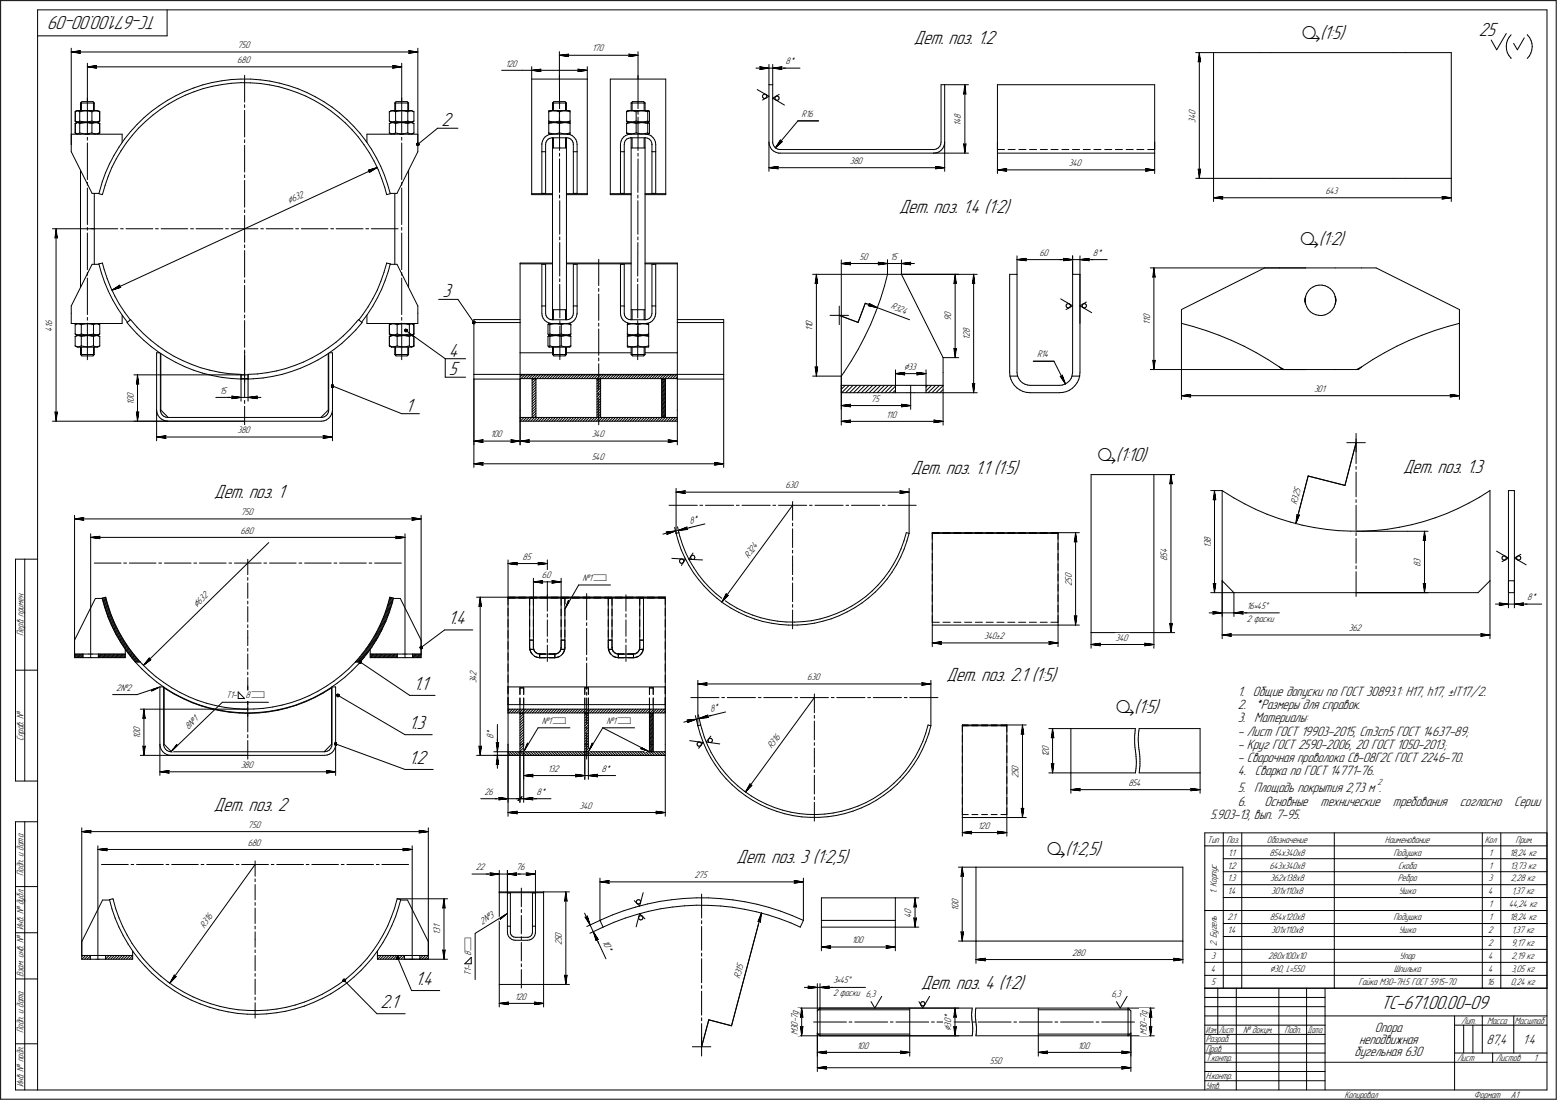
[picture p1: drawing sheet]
<svg xmlns="http://www.w3.org/2000/svg" width="842mm" height="595mm" viewBox="0 0 842 595" stroke-linecap="round" stroke-linejoin="round" font-family="sans-serif">
<defs><g id="words">
<g font-size="11.2">
<text x="704" y="21">ä(1:5)</text>
<text x="703" y="133">ä(1:2)</text>
<text x="593" y="249">ä(1:10)</text>
<text x="603" y="386">ä(1:5)</text>
<text x="566" y="462">ä(1:2,5)</text>
</g>
<g font-size="10.9">
<text x="85" y="9" transform="rotate(-180 85 9)">ТС-671.00.00-09</text>
<text x="494" y="24">Дет. поз. 1.2</text>
<text x="799" y="19">25</text>
<text x="239" y="68">2</text>
<text x="486" y="115">Дет. поз. 1.4 (1:2)</text>
<text x="239" y="161">3</text>
<text x="243" y="193">4</text>
<text x="243" y="203">5</text>
<text x="219" y="223">1</text>
<text x="493" y="256">Дет. поз. 1.1 (1:5)</text>
<text x="759" y="256">Дет. поз. 1.3</text>
<text x="116" y="269">Дет. поз. 1</text>
<text x="242" y="337">1.4</text>
<text x="512" y="368">Дет. поз. 2.1 (1:5)</text>
<text x="223" y="373">1.1</text>
<text x="221" y="394">1.3</text>
<text x="221" y="413">1.2</text>
<text x="116" y="439">Дет. поз. 2</text>
<text x="398" y="467">Дет. поз. 3 (1:2,5)</text>
<text x="225" y="532">1.4</text>
<text x="498" y="535">Дет. поз. 4 (1:2)</text>
<text x="206" y="545">2.1</text>
<text x="746" y="545">ТС-671.00.00-09</text>
</g>
<g font-size="7.8">
<text x="669" y="376">1. Общие допуски по ГОСТ 30893.1: H17, h17, ±IT17/2.</text>
<text x="669" y="384">2. *Размеры для справок.</text>
<text x="669" y="391">3. Материалы:</text>
<text x="669" y="398">- Лист ГОСТ 19903-2015, Ст3сп5 ГОСТ 14637-89;</text>
<text x="669" y="405">- Круг ГОСТ 2590-2006, 20 ГОСТ 1050-2013;</text>
<text x="669" y="412">- Сварочная проволока Св-08Г2С ГОСТ 2246-70.</text>
<text x="669" y="419">4. Сварка по ГОСТ 14771-76.</text>
<text x="669" y="428">5. Площадь покрытия 2,73 м .</text>
<text x="669" y="436">6.</text>
<text x="684" y="436">Основные</text>
<text x="714" y="436">технические</text>
<text x="753" y="436">требования</text>
<text x="789" y="436">согласно</text>
<text x="819" y="436">Серии</text>
<text x="654" y="443">5.903-13, вып. 7-95.</text>
<text x="743" y="558">Опора</text>
<text x="735" y="564">неподвижная</text>
<text x="804" y="564">87,4</text>
<text x="823" y="564">1:4</text>
<text x="732" y="571">бугельная 630</text>
</g>
<g font-size="5.9">
<text x="156" y="110" transform="rotate(-25 156 110)">Ç632</text>
<text x="489" y="200">Ç33</text>
<text x="106" y="329" transform="rotate(-44 106 329)">Ç632</text>
<text x="686" y="526">Ç30, L=550</text>
<text x="514" y="558" transform="rotate(-90 514 558)">Ç</text>
</g>
<g font-size="5.5">
<text x="136" y="378">ì</text>
<text x="255" y="514" transform="rotate(-90 255 514)">ì</text>
</g>
<g font-size="5.4">
<text x="128" y="26">750</text>
<text x="320" y="28">170</text>
<text x="128" y="34">680</text>
<text x="273" y="36">120</text>
<text x="425" y="35">8*</text>
<text x="433" y="63">R16</text>
<text x="520" y="64" transform="rotate(-90 520 64)">8</text>
<text x="646" y="64" transform="rotate(-90 646 64)">4</text>
<text x="646" y="62" transform="rotate(-90 646 62)">0</text>
<text x="520" y="68" transform="rotate(-90 520 68)">1</text>
<text x="520" y="66" transform="rotate(-90 520 66)">4</text>
<text x="646" y="66" transform="rotate(-90 646 66)">3</text>
<text x="459" y="89">380</text>
<text x="578" y="90">340</text>
<text x="717" y="105">643</text>
<text x="465" y="140">50</text>
<text x="481" y="140">15</text>
<text x="562" y="138">60</text>
<text x="591" y="138">8*</text>
<text x="481" y="167" transform="rotate(20 481 167)">R324</text>
<text x="514" y="174" transform="rotate(-90 514 174)">9</text>
<text x="514" y="171" transform="rotate(-90 514 171)">0</text>
<text x="622" y="173" transform="rotate(-90 622 173)">0</text>
<text x="28" y="179" transform="rotate(-90 28 179)">4</text>
<text x="28" y="177" transform="rotate(-90 28 177)">1</text>
<text x="28" y="176" transform="rotate(-90 28 176)">6</text>
<text x="439" y="179" transform="rotate(-90 439 179)">1</text>
<text x="439" y="178" transform="rotate(-90 439 178)">1</text>
<text x="439" y="176" transform="rotate(-90 439 176)">0</text>
<text x="622" y="176" transform="rotate(-90 622 176)">1</text>
<text x="622" y="174" transform="rotate(-90 622 174)">1</text>
<text x="524" y="184" transform="rotate(-90 524 184)">1</text>
<text x="524" y="182" transform="rotate(-90 524 182)">2</text>
<text x="524" y="180" transform="rotate(-90 524 180)">8</text>
<text x="561" y="193">R14</text>
<text x="72" y="215" transform="rotate(-90 72 215)">0</text>
<text x="119" y="213">15</text>
<text x="710" y="212">301</text>
<text x="72" y="219" transform="rotate(-90 72 219)">1</text>
<text x="72" y="217" transform="rotate(-90 72 217)">0</text>
<text x="471" y="217">75</text>
<text x="479" y="226">110</text>
<text x="128" y="234">380</text>
<text x="265" y="236">100</text>
<text x="320" y="236">340</text>
<text x="320" y="249">540</text>
<text x="425" y="264">630</text>
<text x="701" y="273" transform="rotate(-76 701 273)">R325</text>
<text x="130" y="279">750</text>
<text x="373" y="283" transform="rotate(-14 373 283)">8*</text>
<text x="130" y="289">680</text>
<text x="655" y="293" transform="rotate(-90 655 293)">8</text>
<text x="631" y="299" transform="rotate(-90 631 299)">4</text>
<text x="655" y="296" transform="rotate(-90 655 296)">1</text>
<text x="655" y="295" transform="rotate(-90 655 295)">3</text>
<text x="283" y="303">85</text>
<text x="405" y="302" transform="rotate(-54 405 302)">R324</text>
<text x="631" y="303" transform="rotate(-90 631 303)">8</text>
<text x="631" y="301" transform="rotate(-90 631 301)">5</text>
<text x="768" y="304" transform="rotate(-90 768 304)">3</text>
<text x="768" y="307" transform="rotate(-90 768 307)">8</text>
<text x="293" y="313">60</text>
<text x="315" y="314">№1ì</text>
<text x="579" y="317" transform="rotate(-90 579 317)">2</text>
<text x="579" y="315" transform="rotate(-90 579 315)">5</text>
<text x="579" y="313" transform="rotate(-90 579 313)">0</text>
<text x="674" y="329">16•45Å</text>
<text x="826" y="325">8*</text>
<text x="674" y="336">2 фаски</text>
<text x="729" y="341">362</text>
<text x="13" y="344" transform="rotate(-90 13 344)">Перв. примен.</text>
<text x="532" y="346">340±2</text>
<text x="603" y="346">340</text>
<text x="258" y="365" transform="rotate(-90 258 365)">2</text>
<text x="258" y="370" transform="rotate(-90 258 370)">3</text>
<text x="258" y="368" transform="rotate(-90 258 368)">4</text>
<text x="436" y="368">630</text>
<text x="63" y="374">2№2</text>
<text x="122" y="378">Т1-</text>
<text x="133" y="378">8</text>
<text x="384" y="385" transform="rotate(-14 384 385)">8*</text>
<text x="76" y="396" transform="rotate(-90 76 396)">0</text>
<text x="102" y="395" transform="rotate(-44 102 395)">8№1</text>
<text x="293" y="391">№1ì</text>
<text x="328" y="391">№1ì</text>
<text x="13" y="401" transform="rotate(-90 13 401)">Справ. №</text>
<text x="76" y="400" transform="rotate(-90 76 400)">1</text>
<text x="76" y="398" transform="rotate(-90 76 398)">0</text>
<text x="267" y="399" transform="rotate(-90 267 399)">8</text>
<text x="267" y="397" transform="rotate(-90 267 397)">*</text>
<text x="417" y="405" transform="rotate(-54 417 405)">R316</text>
<text x="567" y="406" transform="rotate(-90 567 406)">0</text>
<text x="567" y="410" transform="rotate(-90 567 410)">1</text>
<text x="567" y="408" transform="rotate(-90 567 408)">2</text>
<text x="130" y="415">380</text>
<text x="296" y="417">132</text>
<text x="325" y="417">8*</text>
<text x="551" y="419" transform="rotate(-90 551 419)">5</text>
<text x="551" y="417" transform="rotate(-90 551 417)">0</text>
<text x="551" y="421" transform="rotate(-90 551 421)">2</text>
<text x="610" y="425">854</text>
<text x="262" y="430">26</text>
<text x="290" y="430">8*</text>
<text x="313" y="437">340</text>
<text x="134" y="448">750</text>
<text x="529" y="448">120</text>
<text x="653" y="456">Тип</text>
<text x="663" y="456">Поз.</text>
<text x="685" y="456">Обозначение</text>
<text x="749" y="456">Наименование</text>
<text x="803" y="456">Кол</text>
<text x="819" y="456">Прим.</text>
<text x="134" y="457">680</text>
<text x="664" y="463">1.1</text>
<text x="686" y="463">854х340х8</text>
<text x="753" y="463">Подушка</text>
<text x="805" y="463">1</text>
<text x="816" y="463">18,24 кг</text>
<text x="13" y="474" transform="rotate(-90 13 474)">Подп. и дата</text>
<text x="257" y="471">22</text>
<text x="279" y="471">76</text>
<text x="664" y="470">1.2</text>
<text x="686" y="470">643х340х8</text>
<text x="756" y="470">Скоба</text>
<text x="805" y="470">1</text>
<text x="816" y="470">13,73 кг</text>
<text x="375" y="475">275</text>
<text x="664" y="477">1.3</text>
<text x="687" y="477">362х138х8</text>
<text x="756" y="477">Ребро</text>
<text x="805" y="477">3</text>
<text x="817" y="477">2,28 кг</text>
<text x="658" y="483" transform="rotate(-90 658 483)">1. Корпус</text>
<text x="664" y="484">1.4</text>
<text x="687" y="484">301х110х8</text>
<text x="756" y="484">Ушко</text>
<text x="805" y="484">4</text>
<text x="817" y="484">1,37 кг</text>
<text x="518" y="491" transform="rotate(-90 518 491)">0</text>
<text x="518" y="489" transform="rotate(-90 518 489)">0</text>
<text x="805" y="491">1</text>
<text x="816" y="491">44,24 кг</text>
<text x="493" y="496" transform="rotate(-90 493 496)">4</text>
<text x="493" y="494" transform="rotate(-90 493 494)">0</text>
<text x="518" y="492" transform="rotate(-90 518 492)">1</text>
<text x="664" y="498">2.1</text>
<text x="686" y="498">854х120х8</text>
<text x="753" y="498">Подушка</text>
<text x="805" y="498">1</text>
<text x="816" y="498">18,24 кг</text>
<text x="13" y="503" transform="rotate(-90 13 503)">Инв. № дубл.</text>
<text x="111" y="502" transform="rotate(-54 111 502)">R316</text>
<text x="238" y="504" transform="rotate(-90 238 504)">3</text>
<text x="238" y="502" transform="rotate(-90 238 502)">1</text>
<text x="261" y="500" transform="rotate(-32 261 500)">2№3</text>
<text x="238" y="505" transform="rotate(-90 238 505)">1</text>
<text x="304" y="509" transform="rotate(-90 304 509)">5</text>
<text x="304" y="507" transform="rotate(-90 304 507)">0</text>
<text x="326" y="509" transform="rotate(65 326 509)">10*</text>
<text x="460" y="510">100</text>
<text x="664" y="505">1.4</text>
<text x="687" y="505">301х110х8</text>
<text x="756" y="505">Ушко</text>
<text x="805" y="505">2</text>
<text x="817" y="505">1,37 кг</text>
<text x="304" y="511" transform="rotate(-90 304 511)">2</text>
<text x="658" y="512" transform="rotate(-90 658 512)">2. Бугель</text>
<text x="805" y="512">2</text>
<text x="817" y="512">9,17 кг</text>
<text x="255" y="517" transform="rotate(-90 255 517)">8</text>
<text x="580" y="517">280</text>
<text x="655" y="519">3</text>
<text x="686" y="519">280х100х10</text>
<text x="757" y="519">Упор</text>
<text x="805" y="519">4</text>
<text x="817" y="519">2,19 кг</text>
<text x="255" y="528" transform="rotate(-90 255 528)">Т</text>
<text x="255" y="525" transform="rotate(-90 255 525)">1</text>
<text x="255" y="524" transform="rotate(-90 255 524)">-</text>
<text x="655" y="526">4</text>
<text x="753" y="526">Шпилька</text>
<text x="805" y="526">4</text>
<text x="817" y="526">3,05 кг</text>
<text x="13" y="528" transform="rotate(-90 13 528)">Взам. инв. №</text>
<text x="400" y="529" transform="rotate(-75 400 529)">R315</text>
<text x="450" y="532">3•45Å</text>
<text x="655" y="533">5</text>
<text x="735" y="533">Гайка М30-7Н.5 ГОСТ 5915-70</text>
<text x="804" y="533">16</text>
<text x="817" y="533">0,24 кг</text>
<text x="450" y="539">2 фаски 6,3</text>
<text x="601" y="539">6,3</text>
<text x="278" y="540">120</text>
<text x="431" y="551" transform="rotate(-90 431 551)">7</text>
<text x="431" y="549" transform="rotate(-90 431 549)">g</text>
<text x="514" y="551" transform="rotate(-90 514 551)">*</text>
<text x="620" y="551" transform="rotate(-90 620 551)">7</text>
<text x="620" y="549" transform="rotate(-90 620 549)">g</text>
<text x="431" y="557" transform="rotate(-90 431 557)">3</text>
<text x="431" y="555" transform="rotate(-90 431 555)">0</text>
<text x="431" y="553" transform="rotate(-90 431 553)">-</text>
<text x="514" y="555" transform="rotate(-90 514 555)">3</text>
<text x="514" y="553" transform="rotate(-90 514 553)">0</text>
<text x="620" y="557" transform="rotate(-90 620 557)">3</text>
<text x="620" y="555" transform="rotate(-90 620 555)">0</text>
<text x="620" y="553" transform="rotate(-90 620 553)">-</text>
<text x="790" y="554">Лит.</text>
<text x="804" y="554">Масса</text>
<text x="819" y="554">Масштаб</text>
<text x="13" y="559" transform="rotate(-90 13 559)">Подп. и дата</text>
<text x="431" y="560" transform="rotate(-90 431 560)">M</text>
<text x="620" y="560" transform="rotate(-90 620 560)">M</text>
<text x="652" y="564">Разраб.</text>
<text x="672" y="559">№ докум.</text>
<text x="694" y="559">Подп.</text>
<text x="463" y="567">100</text>
<text x="583" y="567">100</text>
<text x="652" y="569">Пров.</text>
<text x="535" y="575">550</text>
<text x="652" y="574">Т.контр.</text>
<text x="788" y="574">Лист</text>
<text x="809" y="574">Листов</text>
<text x="829" y="574">1</text>
<text x="13" y="588" transform="rotate(-90 13 588)">Инв. № подл.</text>
<text x="652" y="584">Н.контр.</text>
<text x="652" y="589">Утв.</text>
<text x="727" y="594">Копировал</text>
<text x="797" y="594">Формат</text>
<text x="817" y="594">A1</text>
</g>
<g font-size="5.3">
<text x="652" y="559">Изм.</text>
<text x="659" y="559">Лист</text>
<text x="707" y="559">Дата</text>
</g>
<text font-size="5.1" x="745" y="424">2</text>
</g></defs>
<g fill="none" stroke="#000" stroke-width=".54">
<path d="M0 0v594zM0 0h841zM20 5v584zM20 5h816zM20 19h70zM90 5v14zM814 18l-5 9zM817 19l-1 1zM826 19h.1M826 19l1 1zM836 5v584zM841 0v594z"/>
<path d="M39 26v52zM39 28l5-1zM39 28l5 1zM39 28h187zM43 28l1 1zM44 27l-1 1zM47 34v21zM47 36l5-1zM47 36l5 1zM47 36h170zM52 36v1zM52 35v1z"/>
<path d="M212 37l5-1zM212 35l1 1zM212 35l5 1zM213 36l-1 1zM217 34v21zM221 29l5-1zM221 27v1zM221 27l5 1zM221 28v1zM226 26v52zM271 38h11zM282 38h5z"/>
<path d="M287 36v7zM287 38l5-1zM287 38l5 1zM287 38h30zM292 38v1zM292 37v1zM302 28v15zM302 30l5-1zM302 30l5 1zM302 30h43zM307 30v1zM307 29v1z"/>
<path d="M312 39l5-1zM312 37l1 1zM312 37l5 1zM313 38l-1 1zM317 36v7zM340 31l5-1zM340 29v1zM340 29l5 1zM340 30v1zM345 28v15zM409 37h7zM411 36l5 1z"/>
<path d="M411 36v1zM411 38l5-1zM411 37v1zM416 35v11zM416 37h2zM418 37h5zM418 35v11zM418 37l5 1zM418 37l5-1zM418 37h7zM422 37l1 1zM423 37h9z"/>
<path d="M423 36l-1 1zM646 28h10zM648 33h.1M648 28l1 5zM648 33h1zM648 28v5zM648 28v68zM656 28v68zM656 28h25zM681 28h6zM687 28h67zM754 28h6z"/>
<path d="M760 28h25zM785 28v68zM806 22l3 5zM814 25v2zM814 23v2zM814 27l1 2zM815 29l1 1zM815 22l-1 1zM816 30l1 1zM816 20l-1 2zM817 31h.1M818 23l2 4z"/>
<path d="M824 20l-4 7zM827 30l-1 2zM827 20l1 2zM828 29l-1 1zM828 22v2zM828 27v2zM828 24v1zM828 25v2zM42 60h11zM42 60h1zM44 56v4zM44 56h7z"/>
<path d="M44 56v-1zM44 55v1zM44 55h6zM47 60h1zM47 53v20zM50 55l1 1zM51 56v4zM51 55v1zM52 60h1zM53 60h.1M86 57l5-3zM87 59l4-3z"/>
<path d="M91 54l4-2zM91 56l5-2zM95 52l5-3zM96 54l4-3zM100 49l5-1zM100 51l5-1zM105 48l5-2zM105 50l5-2zM110 46l5-1zM110 48l5-1zM115 45l5-1zM115 47l5-1z"/>
<path d="M120 44l5-1zM120 46l5-1zM125 43h5zM125 45h5zM130 45h5zM130 43h6zM132 41v14zM132 57v1zM132 60v14zM135 45h6zM136 43h5zM141 45l5 1z"/>
<path d="M141 43l5 1zM146 46l5 1zM146 44l5 1zM151 47l5 1zM151 45l5 1zM156 48l5 2zM156 46l5 2zM161 50l4 2zM161 48l5 2zM165 52l5 2zM166 50l5 2zM170 54l4 3z"/>
<path d="M171 52l4 3zM174 57l5 3zM175 55l4 3zM179 60l4 3zM179 58l5 3zM212 60h11zM212 60h1zM213 56v4zM213 56h8zM214 55v1zM214 56v4zM214 55l-1 1z"/>
<path d="M214 55h6zM217 53v20zM217 60h2zM220 55l1 1zM220 56v4zM220 55v1zM221 56v4zM222 60h1zM223 60h1zM287 43h30zM287 43v62zM297 60h.1"/>
<path d="M297 60h11zM299 56v4zM299 56v-1zM299 56h4zM299 55v1zM299 55h4zM300 60h1zM302 41l1 18zM303 55h2zM303 56h3zM305 60h2zM305 55l1 1z"/>
<path d="M306 56v4zM306 55v1zM308 60h.1M317 43v62zM330 43h30zM330 43v62zM339 60h.1M340 60h10zM341 56v4zM341 56h4zM341 56l1-1zM341 60h2z"/>
<path d="M342 56v4zM342 55v1zM342 55h3zM345 56h4zM345 55h3zM345 41v18zM347 60h2zM348 55l1 1zM348 55v1zM348 56v4zM349 56v4zM351 60h.1"/>
<path d="M360 43v62zM409 48l7 4zM412 54l4-2zM412 52v1zM412 52h.1M412 53h1zM413 51h.1M413 51l-1 1zM413 53h1zM414 51h.1M414 53h.1M414 51l1 1z"/>
<path d="M415 52l-1 1zM416 46h2zM416 46v31zM418 46v31zM418 53l3-2zM418 53l6 4zM419 53v1zM419 53h.1M419 54h1zM419 52h1zM419 52v1zM420 54h.1"/>
<path d="M420 52h1zM420 54h1zM421 52h.1M421 54h.1M421 52v1zM421 53v1zM509 46h2zM509 46v31zM511 46v31zM511 46h13zM521 51l1-1zM522 46v5z"/>
<path d="M522 50v1zM522 46l-1 5zM522 46v37zM539 46h85zM539 46v31zM624 46v31zM39 73h5zM39 73v5zM39 78v4zM41 60v5zM41 60h.1M41 65v1z"/>
<path d="M41 65h.1M41 67v5zM41 67h.1M41 72h.1M41 66h.1M41 67l1-1zM41 72l1 1zM41 60h1zM41 66h1zM41 72h1zM42 66h11zM42 72h1z"/>
<path d="M42 66h1zM43 72h.1M43 66v-1zM43 66v1zM43 60h.1M43 67v5zM43 67l2-1zM43 73h8zM43 72h1zM43 60v5zM43 60h2zM43 65l1 1z"/>
<path d="M44 72h2zM44 66h2zM45 66h2zM45 60h2zM46 72h2zM46 66h2zM46 73h1zM47 66l1 1zM47 73h1zM47 77v20zM47 74v2zM48 73h.1"/>
<path d="M48 72h2zM48 66l2-1zM48 67h2zM48 60h2zM50 67v5zM50 67l1-1zM50 72h1zM50 60v5zM50 60h1zM50 65l1 1zM51 72h1zM51 66h1z"/>
<path d="M51 60h1zM51 73h15zM52 66h1zM52 72h1zM53 66h.1M53 66v1zM53 73v-1zM53 72h1zM53 66l1-1zM53 66l1 1zM53 60h1zM53 67h.1"/>
<path d="M54 72h.1M53 67h1zM54 66h.1M54 67h.1M54 60h.1M54 65h.1M54 67v5zM54 60v5zM64 80l-2 4zM66 73v4zM67 75l-3 5zM68 77l-3 5z"/>
<path d="M71 71l-4 4zM72 73l-4 4zM74 67l4-3zM74 67l-3 4zM75 69l-3 4zM75 69l4-3zM78 64l4-4zM79 66l4-4zM82 60l4-3zM83 62l4-3zM132 76v1zM132 79v14z"/>
<path d="M183 63l4 3zM184 61l4 4zM187 66l3 4zM188 65l3 3zM190 70l4 4zM191 68l4 4zM194 74l3 4zM195 72l3 4zM197 78l3 5zM198 76l3 5zM198 73v4zM198 73h15z"/>
<path d="M210 60v5zM210 60h1zM210 60h2zM210 65l2 1zM210 65l1 1zM210 67v5zM210 67l1-1zM210 67l2-1zM210 72l2 1zM210 72h1zM211 66h1zM211 72h1z"/>
<path d="M211 60h1zM212 66h11zM212 66h1zM212 72h1zM213 66l1-1zM213 72h1zM213 73h8zM213 60h1zM213 66l1 1zM214 60v5zM214 67v5zM214 65l1 1z"/>
<path d="M214 67h.1M214 72h1zM214 60h2zM214 60h.1M214 67l2-1zM215 66h2zM215 72h2zM216 60h1zM216 66h1zM216 73h1zM217 73h1zM217 66h2z"/>
<path d="M217 72h2zM217 74v2zM217 77v20zM217 66l2 1zM218 73h.1M219 66h1zM219 72h1zM219 60h1zM219 67h1zM220 66h.1M220 72h.1M220 60v5z"/>
<path d="M220 60h1zM220 65l1 1zM220 67v5zM220 67l1-1zM220 72h1zM221 73h5zM221 66h1zM221 72h1zM221 60h1zM222 66h1zM222 72h1zM223 66l1-1z"/>
<path d="M223 66l1 1zM223 73l1-1zM223 72h1zM224 60v5zM224 67v5zM226 78v4zM226 73v5zM226 78l11-9zM237 69h11zM293 78v4zM293 78h.1M293 76v2z"/>
<path d="M294 75l-1 1zM295 74l1-1zM295 74l-1 1zM295 78v4zM295 77v1zM296 76l-1 1zM296 73h1zM296 75v1zM296 75h1zM297 60v5zM297 60h1zM297 66h.1"/>
<path d="M297 65v1zM297 65l1 1zM297 67v5zM297 67l1-1zM297 66v1zM297 73h.1M297 72h.1M297 72h1zM297 66h11zM297 73h1zM297 75h1zM298 66h1z"/>
<path d="M298 72h1zM298 60h2zM298 66h2zM298 73h8zM298 75h8zM299 75v98zM299 75v5zM299 66h2zM299 72h2zM300 66h1zM301 66l1-1zM301 72h1z"/>
<path d="M301 60h1zM301 66l1 1zM302 60v5zM302 60h2zM302 65l2 1zM302 67v5zM302 67l2-1zM302 72h2zM303 60v2zM303 63v18zM304 66h1zM304 72h1z"/>
<path d="M304 60h1zM305 66h2zM305 72h2zM306 75v5zM306 75v98zM306 73h1zM306 75h2zM306 73h2zM307 66l1-1zM307 72h1zM307 73h1zM307 60h1z"/>
<path d="M307 66l1 1zM308 75h1zM308 66h.1M308 73h.1M308 60v5zM308 65v1zM308 67v5zM308 66v1zM308 72h.1M308 73h1zM309 75v1zM309 76l1 1z"/>
<path d="M309 73l1 1zM310 77v1zM310 78v4zM310 78h.1M310 74l1 1zM311 75l1 2zM312 77v1zM312 78v4zM335 78v4zM335 78h.1M336 76l-1 2zM336 75v1z"/>
<path d="M337 74l1-1zM337 74l-1 1zM337 78v4zM338 77l-1 1zM338 76v1zM338 73h2zM339 67v5zM339 67l1-1zM339 67h.1M339 72h.1M339 72h1zM339 60v5z"/>
<path d="M339 60h1zM339 66h.1M339 65l1 1zM339 75l-1 1zM339 75h1zM339 66h1zM339 72l1 1zM340 66h.1M340 66h10zM340 73h1zM340 72h1zM340 66h1z"/>
<path d="M340 75h1zM340 60h1zM341 75h.1M341 73h8zM341 75h8zM341 75v98zM341 72h2zM341 66h2zM342 75v5zM343 72h1zM343 66l1-1zM343 66l1 1z"/>
<path d="M343 60h1zM344 67v5zM344 67l2-1zM344 72h1zM344 60v5zM344 60h2zM344 65l1 1zM345 63v18zM345 60v2zM345 72h2zM345 66h2zM346 66h1z"/>
<path d="M346 60h1zM347 72h2zM347 66h2zM347 66l2 1zM348 75v5zM349 72h1zM349 66l1-1zM349 75v98zM349 67h1zM349 60h1zM349 73h1zM349 73h.1"/>
<path d="M349 75h1zM349 73h2zM350 75h1zM350 67v5zM350 72h.1M350 60v5zM350 65h.1M351 66h.1M350 67h.1M350 60h.1M350 66h.1M350 66h1z"/>
<path d="M350 73l1-1zM351 72h.1M351 73h1zM351 67h.1M351 75l1 1zM351 67v5zM351 60v5zM352 76v1zM352 73l1 1zM352 77v1zM352 78v4zM352 78h.1"/>
<path d="M353 74l1 1zM354 75v2zM354 77v1zM354 78v4zM416 77v1zM416 77v16zM416 78v2zM416 80l1 1zM418 77v1zM418 77h.1M418 78l1 1zM419 79l1 1z"/>
<path d="M419 80l4-3zM422 76l-3 4zM422 76h.1M422 76l1 1zM431 65h12zM431 65l-12 15zM508 79l-1 1zM509 78l-1 1zM509 77v1zM510 79v1zM511 78l-1 1zM511 77v1z"/>
<path d="M511 77v16zM521 78l1 5zM521 78h1zM522 78h.1M522 78v5zM539 77v6zM539 77v4zM624 77v6zM624 77v4zM39 82l11 23zM44 92v63zM47 99v1z"/>
<path d="M55 98l-1 5zM57 93l-2 5zM59 95l-2 5zM59 89l-2 4zM60 91l-1 4zM62 84l-3 5zM63 86l-3 5zM65 82l-2 4zM132 95v1zM132 98v14zM199 92h1zM199 92l5-1z"/>
<path d="M200 83l2 4zM200 93l4-2zM200 92v1zM201 81l2 4zM202 87l2 5zM203 85l3 5zM204 92l2 5zM206 90l2 5zM206 97l2 4zM208 95l2 5zM210 100l1 5zM217 99v1z"/>
<path d="M221 92v63zM226 82l-11 23zM293 82v23zM293 82h2zM295 82v23zM299 80h4zM303 83v1zM303 86v18zM303 80h3zM310 82h2zM310 82v23zM312 82v23z"/>
<path d="M335 82v23zM335 82h2zM337 82v23zM341 80h4zM345 80h4zM345 86v18zM345 83v1zM352 82h2zM352 82v23zM354 82v23zM416 91l5-1zM416 91h5z"/>
<path d="M416 91h95zM417 81l1 1zM418 82h2zM420 80l1 1zM420 82l1 1zM420 91h1zM421 81h1zM421 90l-1 1zM421 83h1zM422 81h83zM422 83h83zM505 83h1z"/>
<path d="M505 81h.1M505 83h19zM505 81h1zM506 91h5zM506 90v1zM506 90l5 1zM506 83l1-1zM506 91h.1M506 81l1-1zM507 82l2-1zM510 80l-1 1zM539 83h85z"/>
<path d="M539 81h4zM539 83v11zM539 92l5-1zM539 92l5 1zM539 92h85zM544 92v1zM544 91v1zM545 81h4zM551 81h4zM557 81h3zM562 81h4zM568 81h4z"/>
<path d="M574 81h4zM580 81h4zM586 81h3zM591 81h4zM597 81h4zM603 81h4zM609 81h4zM615 81h3zM619 93l5-1zM619 91l1 1zM619 91l5 1zM620 92l-1 1z"/>
<path d="M620 81h4zM624 83v11zM646 96h10zM648 91v5zM648 91v1zM648 92l1-1zM649 91l-1 5zM656 96h25zM656 96v13zM681 96h6zM687 96h67zM754 96h6z"/>
<path d="M760 96h25zM785 96v13zM47 102v19zM50 105h4zM51 105v38zM53 105h2zM54 103l-1 2zM57 100l-2 5zM132 114v1zM132 117v7zM208 101l1 4zM209 105h2z"/>
<path d="M211 105h4zM213 105v38zM217 102v19zM287 105h12zM287 105h.1M293 105h2zM303 105v2zM303 109v18zM306 105h11zM310 105h2zM317 105h.1M330 105h11z"/>
<path d="M330 105h.1M335 105h2zM345 109v18zM345 105v2zM349 105h11zM352 105h2zM360 105h.1M656 107l5-1zM656 107l5 1zM656 107h129zM661 107v1zM661 106v1z"/>
<path d="M780 108l5-1zM780 106v1zM780 106l5 1zM780 107v1zM28 124h23zM30 129v-1zM30 124l1 5zM30 128l1 1zM30 124v5zM30 124v104zM47 126v20zM47 123v1z"/>
<path d="M49 124h15zM65 124h2zM68 124h15zM84 124h2zM87 124h15zM103 124h2zM106 124h14zM122 124h1zM125 124h7zM132 135v15zM132 132v2zM132 124v7z"/>
<path d="M132 124h7zM141 124h1zM144 124h14zM160 124h1zM163 124h14zM179 124h1zM182 124h14zM198 124h1zM201 124h14zM217 123v1zM217 126v20zM303 128v2z"/>
<path d="M303 131v18zM345 131v18zM345 128v2zM550 138v10zM555 140h-1zM575 140h5zM575 140h.1M580 138v10zM584 138v37zM589 140h-1zM47 150v20zM47 147v2z"/>
<path d="M50 143h4zM50 143l-11 22zM53 143l2-1zM53 143l2 5zM55 148l2 5zM55 142l1 4zM56 146l2 5zM57 153l2 4zM58 151l2 4zM59 157l2 5zM60 155l2 5zM61 157l4-3z"/>
<path d="M61 157l4-2zM61 157l143-66zM65 155h.1M65 154v1zM132 154v15zM132 151v2zM204 157l-2 4zM206 152l-2 5zM206 156l-2 5zM208 147l-2 5zM208 151l-2 5zM209 142l2 1z"/>
<path d="M209 142l-1 5zM210 147l-2 4zM211 143h4zM211 143l-1 4zM215 143l11 22zM217 147v2zM217 150v20zM281 142v1zM281 143h18zM281 143v31zM281 142h18zM293 143h2z"/>
<path d="M293 143v22zM295 143v22zM303 151v1zM303 154v18zM306 143h35zM306 142h35zM310 143v22zM310 143h2zM312 143v22zM324 159v14zM324 156v2zM324 140v14z"/>
<path d="M335 143h2zM335 143v22zM337 143v22zM345 154v18zM345 151v1zM349 143h17zM349 142h17zM352 143v22zM352 143h2zM354 143v22zM366 142v1zM366 143v31z"/>
<path d="M439 148h41zM441 153h.1M441 148l1 5zM441 153h1zM441 148v5zM441 148v55zM455 141v67zM455 142h5zM455 142l5 1zM455 142h25zM459 142l1 1zM460 142h-1z"/>
<path d="M473 142h7zM475 142h5zM475 142h.1M475 143l5-1zM475 142v1zM478 155l-2 7zM480 148h7zM480 148l-2 7zM480 141v7zM480 142h7zM487 148l23 45zM487 148h31z"/>
<path d="M487 148h41zM487 141v7zM487 142l5 1zM487 142h5zM487 142h7zM492 142v1zM492 142h.1M516 153h.1M516 148l1 5zM516 153h1zM516 148v5zM516 148v45z"/>
<path d="M526 153h.1M526 148l1 5zM526 153h1zM526 148v5zM526 148v64zM546 148v53zM546 148h4zM550 148v53zM550 140h5zM550 140l5 1zM550 140h30zM554 140l1 1z"/>
<path d="M573 140h7zM575 141l5-1zM575 140v1zM580 148h4zM580 148v53zM580 140h4zM584 148v53zM584 140h5zM584 140l5 1zM584 140h7zM588 140l1 1zM589 140h10z"/>
<path d="M622 145h84zM623 150l1-1zM624 145l1 5zM624 149l1 1zM624 145l-1 5zM624 145v55zM684 145h8zM692 145h14zM706 145h16zM706 159v1zM707 157l-1 2zM708 156l2-1z"/>
<path d="M708 156l-1 1zM710 155l1-1zM711 154h2zM713 154h2zM715 154l1 1zM716 155h2zM718 155l1 1zM719 156l1 1zM720 157l1 2zM721 159l1 1zM722 145h14zM736 145h8z"/>
<path d="M744 145l45 22zM39 165v4zM39 175h5zM39 169v6zM41 176v5zM41 176l1-1zM41 176v-1zM41 175h1zM42 175h1zM43 175h8zM43 175l1 1zM44 176v5z"/>
<path d="M44 176l2-1zM44 176h.1M46 175h1zM47 175h1zM47 175v19zM47 172v1zM47 175h2zM48 175h.1M49 175l2 1zM51 176v5zM51 176v-1zM51 175h15z"/>
<path d="M51 175h1zM52 175h1zM53 175l1 1zM54 176v5zM61 162l3 5zM62 160l3 5zM64 167l2 4zM65 165l2 4zM66 170v5zM66 171l3 3zM67 169l3 4zM69 174l2-1z"/>
<path d="M69 174l1 3zM70 177l4 3zM71 173l3 4zM74 177l4 3zM132 173v15zM132 170v2zM192 178l-3 4zM193 174l-4 4zM194 173l2 1zM194 173l-1 1zM196 174l-4 4zM196 170l-2 3z"/>
<path d="M198 170v5zM198 175h15zM199 170l-4 4zM199 166l-3 4zM202 166l-3 4zM202 161l-3 5zM204 161l-2 5zM210 176v5zM210 176l1-1zM211 176v5zM211 176l1-1zM211 176h.1"/>
<path d="M211 175h.1M211 175h1zM212 175h1zM213 175h1zM213 175h8zM214 175l1 1zM215 176v5zM215 176l1-1zM216 175h1zM216 175h2zM217 175h1zM217 172v1z"/>
<path d="M217 175v19zM218 175h.1M218 175h2zM219 179l22 15zM220 175l1 1zM221 175h5zM221 176v5zM221 176l1-1zM222 175h1zM223 175h.1M223 175l1 1zM224 176h.1"/>
<path d="M224 176v5zM226 169v6zM226 165v4zM237 162h11zM248 162l8 12zM256 173v1zM256 173h25zM256 174h25zM256 174v28zM281 174h.1M281 174v17zM293 169v2z"/>
<path d="M293 165v4zM293 165h2zM293 171l1 1zM294 172v1zM294 173l1 1zM295 165v4zM295 169v2zM295 171h1zM295 174l2 1zM296 171v1zM296 176v5zM296 176h.1"/>
<path d="M297 175h.1M296 175h.1M296 172l1 1zM297 175h1zM297 176h.1M297 176v5zM297 176l2-1zM297 173h1zM298 175h.1M298 175h8zM298 173h8zM299 167h4z"/>
<path d="M299 175h1zM299 167v6zM300 175h2zM302 175l1 1zM303 173v2zM303 176v18zM303 167h3zM303 176v5zM303 176l2-1zM305 175h1zM306 167v6zM306 175h2z"/>
<path d="M306 173h2zM308 175l1 1zM308 173l1-1zM308 175l1-1zM308 175h.1M309 175h.1M309 176v5zM309 176h.1M309 174l1-1zM309 171v1zM310 170l-1 1zM310 165v4z"/>
<path d="M310 169v1zM310 165h2zM311 172l-1 1zM312 171l-1 1zM312 170v1zM312 165v4zM312 169v1zM324 178v14zM324 175v1zM335 169l1 2zM335 165v4zM335 165h2z"/>
<path d="M336 171v1zM336 172l1 1zM337 173l1 1zM337 165v4zM337 169l1 2zM338 171h.1M338 174l1 1zM338 171l1 1zM339 172l1 1zM339 175h2zM339 176v5zM340 175h.1"/>
<path d="M339 176l2-1zM339 175v1zM340 175h1zM340 173h1zM341 175h.1M341 175h1zM341 175h8zM341 173h8zM341 167h4zM342 167v6zM342 175h2zM344 175l1 1z"/>
<path d="M345 167h4zM345 176v18zM345 173v2zM345 176v5zM345 176l1-1zM346 175h2zM348 175h2zM348 167v6zM349 173h1zM349 175h1zM350 175l1 1zM350 173l1-1z"/>
<path d="M350 175l2-1zM350 175h.1M351 176v5zM351 175v1zM352 174l1-1zM352 171l-1 1zM352 170v1zM352 165v4zM352 169v1zM352 165h2zM354 172l-1 1zM354 171v1z"/>
<path d="M354 170v1zM354 165v4zM354 169v1zM366 173h25zM366 174h25zM366 174v17zM366 174h.1M391 173v1zM391 174v28zM449 171h10zM454 171l10 3zM454 166v10z"/>
<path d="M468 164l6 2zM468 164l-4 10zM469 165l5 1zM469 165h1zM470 164v1zM470 164l4 2zM471 176l-4 6zM473 169l-2 7zM474 166l18 7zM476 162l-3 7zM573 162l7 3zM576 167l4-2z"/>
<path d="M576 165l1 1zM576 165h.1M577 166h.1M577 164h1zM577 164l-1 1zM577 166l1 1zM578 164h.1M578 167v-1zM578 164v1zM578 165h1zM579 166h-1zM579 165v1z"/>
<path d="M584 165l3-2zM584 165l6 4zM585 166h.1M585 165v1zM585 166h1zM585 164h1zM585 164v1zM586 166h.1M586 164h1zM586 167l1-1zM587 164v1zM587 166h.1"/>
<path d="M587 165h.1M587 165v1zM639 167v8zM639 175l6 2zM639 167l45-22zM639 175v41zM645 177l7 2zM652 179l7 2zM706 162h.1M706 163h.1M706 163v1zM706 161h.1"/>
<path d="M706 161v2zM706 164h.1M706 160v1zM706 164v2zM706 160h.1M706 166l1 1zM707 167l1 2zM708 169l2 1zM710 170h1zM711 170l2 1zM713 171h2zM715 171l1-1z"/>
<path d="M716 170h2zM718 170l1-1zM719 169l1-2zM721 166l-1 1zM722 165l-1 1zM722 165h.1M722 161h.1M722 160h.1M722 161v1zM722 163v1zM722 163h.1M722 162v1z"/>
<path d="M722 162h.1M776 179l7-2zM783 177l6-2zM789 167v8zM789 175v41zM41 182v5zM41 187h.1M41 187l1 1zM41 182l1-1zM41 182h.1M41 181h.1M41 181h1z"/>
<path d="M42 188h11zM42 181h11zM42 188l1-1zM42 181l1 1zM42 181h1zM43 187h1zM43 181h1zM43 182h1zM44 188v4zM44 192h.1M44 192h7zM44 182v5z"/>
<path d="M44 187h1zM44 182h.1M44 181h1zM44 182h2zM44 192h6zM45 187l2 1zM45 181h2zM46 182l1-1zM47 188l2-1zM47 181h2zM47 181l2 1zM49 187h1z"/>
<path d="M49 181h1zM49 182h2zM50 187h.1M51 192h.1M51 188v4zM51 182v5zM51 187h.1M51 182h.1M51 181h.1M50 181h.1M51 192h-1zM51 187l1 1z"/>
<path d="M51 181h1zM51 182l1-1zM52 188l1-1zM52 181l1 1zM52 181h1zM53 188l1-1zM53 181l1 1zM53 181h1zM53 187h1zM53 182h1zM54 182v5zM74 180l4 4z"/>
<path d="M78 180l3 4zM78 184l4 3zM81 184l5 3zM82 187l4 4zM85 191h1zM85 191v31zM86 187l4 3zM86 191l4 2zM87 191v31zM90 190l4 3zM90 193l5 3zM94 193l5 2z"/>
<path d="M95 196l5 2zM99 195l5 2zM100 198l5 2zM104 197l4 2zM108 199l5 1zM132 192v15zM132 189v2zM132 190v10zM154 199l5-1zM159 198l5-2zM162 199l5-2zM164 196l5-3z"/>
<path d="M167 197l5-2zM169 193l4-2zM172 195l4-3zM173 191l5-3zM176 192l5-3zM177 191v31zM178 188l4-3zM178 191v31zM178 191h2zM180 191v31zM181 189l4-3zM182 185l4-3z"/>
<path d="M185 186l4-4zM186 182l3-4zM210 182v5zM210 187h.1M210 187h1zM210 182h1zM211 182h.1M210 181h.1M210 181h1zM211 181h.1M211 187h.1M211 182v5z"/>
<path d="M211 182h1zM211 181h1zM211 187l1 1zM211 182l1-1zM211 181h2zM211 187l2 1zM212 182l1-1zM212 181h.1M212 188h.1M212 181h11zM212 188h11zM213 181h1z"/>
<path d="M213 188l1-1zM213 181l1 1zM213 188v4zM213 192h8zM213 192h1zM214 181h1zM214 187h1zM214 182h1zM214 192h.1M214 188v4zM214 192h6zM215 181h1z"/>
<path d="M215 182v5zM215 187h1zM215 182h1zM216 181h2zM216 187l2 1zM216 182l2-1zM218 181h2zM218 188l2-1zM218 181l2 1zM220 181h1zM220 187h1zM220 182h1z"/>
<path d="M220 192h.1M220 188v4zM221 188v4zM221 192h-1zM221 181h1zM221 182v5zM221 187h1zM221 182h1zM222 181h.1M222 187v1zM222 182l1-1zM222 181h1z"/>
<path d="M222 188l1-1zM223 181v1zM223 181h.1M223 188v-1zM223 187h.1M223 182h.1M223 187h1zM223 182h1zM223 181h1zM224 182h.1M224 181h.1M224 187h.1"/>
<path d="M224 182v5zM241 194v10zM241 194h11zM281 191h18zM281 191v11zM296 182v5zM296 187h.1M296 182h.1M296 181h.1M297 182h.1M297 187h.1M297 181h.1"/>
<path d="M297 188h.1M297 182v-1zM297 188h11zM297 181h11zM297 182v5zM297 187h1zM297 182h2zM297 181h1zM298 187l2 1zM298 181h2zM299 188v4zM299 192h4z"/>
<path d="M299 192h.1M299 182l1-1zM300 188l2-1zM300 181h2zM300 181l2 1zM302 187h1zM302 181h1zM302 182h1zM303 192h2zM303 192h3zM303 182v5zM303 187h1z"/>
<path d="M303 182h2zM303 181h1zM304 187l2 1zM304 181h2zM305 182l1-1zM306 188v4zM306 192h.1M306 188l1-1zM306 181h1zM306 181l2 1zM306 191h35zM306 192h-1z"/>
<path d="M307 187h2zM307 181h2zM308 182h1zM308 188h.1M308 181v1zM308 181h.1M308 182h.1M308 187h.1M309 187h.1M309 182h.1M309 181h.1M309 182v5z"/>
<path d="M324 197v14zM324 194v1zM339 182v5zM339 187v1zM339 188h.1M339 187h1zM340 181h.1M339 182h2zM339 181v1zM339 181h.1M339 181h1zM340 188h10z"/>
<path d="M340 181h10zM340 187l2 1zM340 181h2zM341 182l1-1zM341 188v4zM341 192h1zM341 192h4zM342 188v4zM342 192h.1M342 192h3zM342 188l1-1zM342 181h1z"/>
<path d="M342 181l2 1zM343 187h2zM343 181h2zM344 182h1zM345 192h4zM345 192h3zM345 182v5zM345 187h1zM345 182h1zM345 181h1zM346 187l2 1zM346 181h2z"/>
<path d="M346 182l2-1zM348 188l1-1zM348 181h1zM348 181l2 1zM348 192h.1M348 188v4zM349 191h17zM349 188v4zM349 192h-1zM349 187h2zM349 181h2zM350 182h1z"/>
<path d="M351 188h.1M350 181h.1M351 181h.1M351 182v5zM351 187v1zM351 181v1zM366 191v11zM441 198v5zM441 198v1zM441 199l1-1zM442 198l-1 5zM460 195l-4 6z"/>
<path d="M464 189l-4 6zM467 182l-3 7zM484 200v8zM501 200v8zM510 193v8zM510 193h8zM516 188v5zM516 188v1zM516 189l1-1zM517 188l-1 5zM559 195h11zM570 195l6 13z"/>
<path d="M622 200h84zM623 195l1 5zM623 195h1zM624 195h1zM625 195l-1 5zM659 181l7 3zM666 184l7 3zM673 187l6 4zM679 191l6 3zM685 194l7 4zM692 198v1zM692 198l1 1z"/>
<path d="M692 199h1zM693 199h.1M693 199v1zM693 200h1zM693 199l1 1zM694 200h12zM706 200h16zM722 200h11zM733 200h1zM733 200l1-1zM734 199h1zM734 200l1-1z"/>
<path d="M735 199h.1M735 199l1-1zM736 198l6-4zM742 194l7-3zM749 191l6-4zM755 187l7-3zM762 184l7-3zM769 181l7-2zM72 203h56zM74 208v-1zM74 203l1 5zM74 207l1 1z"/>
<path d="M74 203v5zM74 203v25zM105 200l5 2zM110 202l5 1zM113 200l5 1zM115 203l5 1zM117 215h8zM118 201l6 1zM120 204l5 1zM123 215h7zM124 202h5zM125 205h5z"/>
<path d="M125 215h5zM125 214l5 1zM125 214l1 1zM125 216l5-1zM126 215l-1 1zM128 203h4zM129 202h1zM130 202v3zM130 203h4zM130 205h4zM130 202v15zM130 215h4z"/>
<path d="M132 202v1zM132 205v10zM132 216v2zM132 220v10zM134 202h5zM134 202v3zM134 205h3zM134 202v15zM134 215l5 1zM134 215l5-1zM134 215h7zM137 205l5-1z"/>
<path d="M139 215v1zM139 214v1zM139 202h5zM142 204h5zM144 202l5-1zM147 204l5-2zM149 201l5-2zM152 202l5-1zM157 201l5-2zM180 209l37 15zM241 204h11zM256 202v3z"/>
<path d="M256 205h25zM256 202h135zM256 205v36zM256 205v48zM281 204l1-1zM281 205v17zM281 203h85zM281 203v2zM281 205h85zM281 202h.1M281 205h.1M281 205v36z"/>
<path d="M283 205l2-2zM284 203l-2 2zM284 205l3-2zM288 220l2-2zM288 218l2-2zM288 214l2-2zM288 213l2-2zM288 211l2-2zM288 210l2-2zM288 209l2-2zM288 207l2-2zM288 206v-1z"/>
<path d="M288 205v21zM288 205h2zM288 205h.1M288 203l-2 2zM289 205l2-2zM289 203l-2 2zM290 219l-2 2zM290 215l-2 2zM290 214l-2 2zM290 205v21zM290 205h.1M292 203l-2 2z"/>
<path d="M293 205l2-2zM294 203l-2 2zM296 203l-2 2zM297 205l2-2zM298 203l-2 2zM299 205l2-2zM301 205l2-2zM302 203l-2 2zM303 205l2-2zM306 203l-2 2zM308 203l-2 2zM309 205l2-2z"/>
<path d="M309 203l-2 2zM311 205l2-2zM312 203l-2 2zM315 203l-2 2zM316 203l-2 2zM317 205l2-2zM318 203l-2 2zM318 205l2-2zM321 205l2-2zM322 203l-2 2zM323 205l2-2zM323 219l2-2z"/>
<path d="M323 215l2-2zM323 210l2-2zM323 206l1-1zM323 205h2zM323 205v21zM323 205h.1M324 215v15zM324 212v2zM325 220l-2 2zM325 215l-2 2zM325 214l-2 2zM325 211l-2 2z"/>
<path d="M325 210l-2 2zM325 207l-2 2zM325 205l-2 3zM325 205v21zM325 205h.1M326 203l-2 2zM327 205l2-2zM327 203l-2 2zM330 203l-2 2zM331 205l2-2zM332 203l-2 2zM333 205l2-2z"/>
<path d="M335 205l2-2zM336 203l-2 2zM339 203l-2 2zM340 205l2-2zM340 203l-2 2zM341 205l2-2zM344 203l-2 2zM345 205l2-2zM346 203l-2 2zM347 205l2-2zM350 203l-2 2zM352 203l-2 2z"/>
<path d="M353 203l-2 2zM354 205l2-2zM354 203l-2 2zM355 205l2-2zM357 205l2-2zM358 220l2-2zM358 219l2-2zM358 218l2-2zM358 217l2-2zM358 216l2-2zM358 215l2-2zM358 214l2-2z"/>
<path d="M358 214l2-3zM358 213l2-2zM358 212l2-2zM358 211l2-2zM358 210l2-2zM358 209l2-2zM358 208l2-2zM358 207l2-2zM358 206l1-1zM358 206v-1zM358 205h.1M358 205v21z"/>
<path d="M358 205h2zM359 205l2-2zM360 205v21zM360 205h.1M360 203l-2 2zM361 205l2-2zM364 203l-2 2zM365 205l1-1zM366 203l-2 2zM366 205h25zM366 205h.1M366 203h.1"/>
<path d="M366 205v17zM366 203v2zM391 202v3zM391 205v48zM439 203h16zM455 210l2-2zM455 212h29zM455 208h29zM455 208v4zM455 203v5zM455 208v22zM455 208v13z"/>
<path d="M455 219h5zM455 219l5 1zM455 219h37zM455 212l4-4zM456 201l-1 2zM457 212l4-4zM459 212l4-4zM459 219l1 1zM460 219h-1zM461 212l4-4zM464 212l4-4zM466 212l4-4z"/>
<path d="M468 212l4-4zM470 212l4-4zM472 212l4-4zM474 212l4-4zM476 212l4-4zM478 212l4-4zM481 212l3-3zM483 212l1-1zM484 208v4zM484 208h6zM484 212h6zM484 202l5-1z"/>
<path d="M484 202l5 1zM484 202h17zM487 220l5-1zM487 219h1zM487 219h5zM488 219l-1 1zM489 202v1zM489 201v1zM490 212h2zM490 208h2zM492 212h1zM492 208h1z"/>
<path d="M492 208v13zM493 212h1zM493 208h1zM494 208h7zM494 212h7zM496 203l5-1zM496 201v1zM496 201l5 1zM496 202v1zM501 208v4zM501 208h9zM501 212h9z"/>
<path d="M501 208v1zM502 212l4-4zM504 208l-3 3zM504 212l4-4zM506 212l4-3zM508 212l2-1zM510 208v4zM510 201v7zM510 212h18zM510 212v18zM526 207v5zM526 207v1z"/>
<path d="M526 208l1-1zM527 207l-1 5zM546 201v2zM546 201h.1M546 203l1 2zM546 203h4zM547 205v2zM547 207l1 1zM548 208l2 2zM550 210l1 1zM550 201v2zM550 203h.1"/>
<path d="M550 203l1 2zM551 205l1 1zM551 211l2 1zM552 206l1 1zM553 207l1 1zM553 212h2zM554 208h2zM555 212h2zM556 208h1zM557 212h16zM557 208h16zM573 212h2z"/>
<path d="M573 208h1zM573 203l3 5zM573 203l1 1zM574 203v1zM574 203l2 5zM574 208h2zM575 212h1zM576 208l1-1zM576 212l2-1zM577 207l1-1zM578 211l2-1zM579 205l-1 1z"/>
<path d="M580 203l-1 2zM580 203h4zM580 202v1zM580 201v1zM581 209l-1 1zM582 207l-1 2zM583 205l-1 2zM584 203l-1 2zM584 203h.1M584 201v2zM639 214l5-1zM639 214l5 1z"/>
<path d="M639 214h150zM643 214l1 1zM644 213l-1 1zM784 215l5-1zM784 213l1 1zM784 213l5 1zM785 214l-1 1zM28 228h63zM30 223v5zM30 223h.1M30 223h1zM31 223l-1 5z"/>
<path d="M72 228h60zM74 223v5zM74 223h.1M74 223h1zM75 223l-1 5zM85 222v1zM85 222v16zM85 236h5zM85 236l5 1zM85 236h95zM85 223v1zM85 224l1 2z"/>
<path d="M86 226l1 1zM87 222v1zM87 222h.1M87 222l4 4zM87 223l1 1zM87 227h1zM88 224v1zM88 225l2 1zM88 227l2 1zM89 236l1 1zM90 226h1zM90 236h-1z"/>
<path d="M90 228h1zM91 226h83zM91 228h83zM174 228h1zM174 226h.1M174 226l1-1zM175 237l5-1zM175 236h.1M175 236h5zM175 228l1-1zM175 236v1zM175 225h1z"/>
<path d="M176 227l2-1zM177 224l-1 1zM177 222l-4 4zM178 223l-1 1zM178 222v1zM179 225l-1 1zM179 224v1zM180 223l-1 1zM180 222v1zM180 222v16zM217 224h10zM256 239l5-1z"/>
<path d="M256 239h5zM256 239h25zM261 239h.1M261 238v1zM276 239h5zM276 238l1 1zM276 238l5 1zM277 239h-1zM281 226h1zM281 226h85zM281 228h85zM281 226v2z"/>
<path d="M281 222v4zM281 228v13zM281 239l5-1zM281 239h5zM281 239h85zM281 228l2-2zM283 228l2-2zM285 228l3-2zM286 239h.1M286 226l-2 2zM286 238v1zM287 228l2-2z"/>
<path d="M288 226l2-2zM288 224l2-2zM288 223l2-2zM288 226h2zM289 226l1-1zM290 228l2-2zM290 226l-2 2zM291 228l2-2zM295 226l-2 2zM295 228l2-2zM296 226l-2 2zM297 228l2-2z"/>
<path d="M300 228l2-2zM300 226l-2 2zM301 228l2-2zM304 228l2-2zM304 226l-1 2zM305 228l2-2zM307 228l2-2zM310 228l2-2zM310 226l-2 2zM311 228l2-2zM314 228l2-2zM314 226l-2 2z"/>
<path d="M315 228l2-2zM319 226l-2 2zM319 228l2-2zM320 226l-2 2zM321 228l2-2zM323 220l2-2zM323 226h2zM324 228l2-2zM324 226l1-1zM324 226l-2 2zM325 224l-2 2zM325 223l-2 1z"/>
<path d="M325 221l-2 2zM325 228l2-2zM328 228l2-2zM329 226l-2 2zM329 228l2-2zM333 226l-2 2zM334 228l2-2zM334 226l-2 2zM335 228l2-2zM338 228l2-2zM338 226l-2 2zM339 228l2-2z"/>
<path d="M342 228l2-2zM343 226l-2 2zM343 228l3-2zM347 226l-2 2zM348 228l2-2zM348 226l-2 2zM349 228l2-2zM352 228l2-2zM353 226l-2 2zM353 228l2-2zM356 228l2-2zM357 226l-2 2z"/>
<path d="M358 228l2-2zM358 226l2-2zM358 225l2-2zM358 224l2-2zM358 223l2-2zM358 222l2-2zM358 221l2-2zM358 226h2zM359 226l1-1zM359 228l2-2zM360 226h.1M361 239h5z"/>
<path d="M361 238l1 1zM361 238l5 1zM362 239h-1zM362 228l2-2zM362 226l-1 2zM363 228l2-2zM366 228h.1M366 226l-1 2zM366 226v2zM366 222v4zM366 228v13zM455 228l5-1z"/>
<path d="M455 228l5 1zM455 228h55zM459 228l1 1zM460 227l-1 1zM505 229l5-1zM505 227v1zM505 227l5 1zM505 228v1zM728 239h10zM733 237v14zM733 239l-6 23zM733 234v10z"/>
<path d="M256 251l5-1zM256 251h5zM256 251h135zM261 251h.1M261 250v1zM386 251h5zM386 250l1 1zM386 250l5 1zM387 251h-1zM590 257v85zM590 257h34zM624 257v85z"/>
<path d="M624 257h11zM633 257l1 5zM633 257l-1 5zM633 257v85zM707 257l-6 26zM707 257l20 5zM733 252v2zM733 255v14zM40 279v75zM45 280v1zM223 280v1zM223 280l5 1z"/>
<path d="M228 279v75zM362 273h15zM366 264v24zM366 266l5-1zM366 266l5 1zM366 266h125zM370 266l1 1zM371 265l-1 1zM378 273h2zM381 273h16zM398 273h2zM401 273h15z"/>
<path d="M418 273h1zM421 273h7zM428 271v10zM428 273h8zM428 273l-38 53zM438 273h1zM441 273h15zM457 273h2zM460 273h16zM477 273h2zM480 273h15zM486 267l5-1z"/>
<path d="M486 265l1 1zM486 265l5 1zM487 266l-1 1zM491 264v24zM632 262l1-1zM633 261l1 1zM655 265h6zM656 270h1zM657 265v5zM657 270h.1M657 265l-1 5zM657 265v55z"/>
<path d="M661 265v49zM661 265l1 1zM662 266l5 3zM667 269l6 3zM673 272l6 3zM679 275l6 3zM685 278l6 2zM701 278v5zM701 278l1 1zM702 279v-1zM702 278l-1 5zM733 270v2z"/>
<path d="M733 273v14zM776 280l6-2zM782 278l6-3zM788 275l6-3zM794 272l6-3zM800 269l6-4zM806 265v49zM816 265v49zM816 265h3zM819 265v49zM40 281l5-1zM40 281h5z"/>
<path d="M40 281h188zM45 281h.1M49 289v67zM49 291l5-1zM49 291h5zM49 291h170zM54 291h.1M54 290v1zM214 291h5zM214 290v1zM214 290l5 1zM214 291h.1"/>
<path d="M219 289v67zM223 281h5zM223 281h.1M358 289l7-2zM360 288l5-1zM360 288h1zM361 289l4-2zM361 288v1zM365 285l1 3zM365 287h2zM366 288h1zM366 288l1 5z"/>
<path d="M366 285l1 3zM367 293l1 4zM367 287l5-1zM367 287l4-2zM367 287l7-2zM367 288l1 2zM368 290l1 4zM368 297l2 5zM369 294l2 5zM371 299l2 4zM371 286h1zM371 285v1z"/>
<path d="M372 286l9-3zM375 299l-3 3zM428 283v1zM428 286v10zM428 298v1zM487 297l-2 4zM489 292l-2 5zM489 297l-2 4zM490 288h1zM490 288l-1 4zM490 293l-1 4zM491 288l-1 5z"/>
<path d="M504 288h.1M504 288h68zM504 288v50zM504 288v4zM504 294v3zM504 299v4zM504 288h4zM510 288h4zM516 288h4zM521 288h4zM527 288h4zM533 288h4z"/>
<path d="M539 288h4zM545 288h4zM551 288h3zM557 288h3zM562 288h4zM568 288h4zM572 288h.1M572 288v50zM572 288v4zM572 294v3zM572 299v4zM572 288h12z"/>
<path d="M581 293h.1M581 288l1 5zM581 293h1zM581 288v5zM581 288v50zM691 280l7 2zM698 282l6 2zM704 284l6 1zM710 285l7 1zM717 286l7 1zM724 287h6zM730 287h7z"/>
<path d="M733 287h28zM733 288v2zM733 291v14zM737 287h7zM744 287l6-1zM750 286l7-1zM757 285l6-1zM761 287h11zM763 284l7-2zM769 292h1zM770 282l6-2zM770 287l1 5z"/>
<path d="M770 292h1zM770 287l-1 5zM770 287v33zM809 298l7 4zM8 302v120zM8 302h12zM13 302v120zM51 304h14zM67 304h1zM70 304h14zM86 304h1zM89 304h14z"/>
<path d="M105 304h1zM108 304h14zM124 304h1zM127 304h7zM134 302v9zM134 312v2zM134 315v9zM134 304h7zM143 304h1zM146 304h14zM162 304h1zM165 304h14z"/>
<path d="M181 304h1zM184 304h14zM200 304h1zM203 304h14zM275 303v20zM275 305l5-1zM275 305h5zM275 305h21zM279 305h1zM280 304l-1 1zM288 313v11zM288 315l5-1z"/>
<path d="M288 315h5zM288 315h15zM291 305h5zM291 304v1zM291 304l5 1zM291 305h.1M293 315h.1M293 314v1zM296 303v21zM298 315h5zM298 314l1 1zM298 314l5 1z"/>
<path d="M299 315h-1zM303 313v11zM313 316l-8 13zM313 316h17zM363 302h8zM367 303l1 1zM368 303v-1zM368 303h-1zM368 304h.1M368 304l1 1zM368 302h.1M368 302h1z"/>
<path d="M369 305v-1zM369 302v1zM369 304h1zM369 303h1zM370 303v1zM370 302l2 4zM371 302l-3 4zM372 306l3 4zM372 302l8 1zM373 303l2 4zM373 301l1 1zM373 301h.1"/>
<path d="M374 302h.1M374 300h.1M374 300l-1 1zM374 302l1 1zM374 300h1zM375 303v-1zM375 310l3 3zM375 307l3 4zM375 302h.1M375 300v1zM375 301h1zM376 301l-1 1z"/>
<path d="M378 311l2 3zM378 313l3 4zM380 314l4 4zM381 317l3 3zM384 318l3 3zM428 301v5zM428 315v10zM428 312v2zM428 306v5zM475 316l-3 4zM477 317l-4 3zM478 313l-3 3z"/>
<path d="M480 313l-3 4zM481 309l-3 4zM482 309l-2 4zM483 305l-2 4zM485 305l-3 4zM485 301l-2 4zM487 301l-2 4zM504 305v3zM504 310v4zM504 316v4zM572 305v3zM572 310v4z"/>
<path d="M572 316v4zM656 315l1 5zM656 315l1 1zM657 316v-1zM657 315v5zM661 314l6 6zM661 314v19zM661 314v31zM733 306v2zM733 309v13zM769 315l1 5zM769 315l1 1z"/>
<path d="M770 316l1-1zM771 315l-1 5zM806 314v31zM812 304l4-2zM812 302h.1M812 301v1zM812 302l1 1zM813 301h.1M813 301h-1zM813 303h.1M813 301h1zM813 303h1z"/>
<path d="M814 301h.1M814 301v1zM814 302v1zM814 302h.1M816 314v6zM816 314h3zM816 314v15zM819 314v6zM819 314v15zM819 302l3-2zM819 302l6 3zM820 302h.1"/>
<path d="M820 301v1zM820 302l1 1zM820 301h1zM820 301h.1M821 303h.1M821 301h1zM821 303h1zM822 301h.1M822 303v-1zM822 301v1zM822 302h.1M52 324h3z"/>
<path d="M52 324l-12 22zM55 323l2 5zM55 323h2zM55 324l1-1zM55 324l2-1zM56 325l1-2zM56 325l1-1zM56 327l2-2zM56 328l2-2zM57 328l1-1zM57 328l1 5zM57 329l1-2z"/>
<path d="M57 329l2-1zM57 330l2-2zM57 323l1 4zM57 330l2-1zM57 331l2-2zM57 324l-1 2zM58 331l1-1zM58 332l1-2zM58 325l-2 2zM58 327l2 5zM58 333l2 5zM59 334l1-2z"/>
<path d="M59 335l2-1zM59 336l2-2zM60 331l-2 1zM60 336l1-1zM60 331l-2 2zM60 337l1-2zM60 332l2 4zM60 332l-2 2zM60 337l2-1zM60 333l-1 2zM60 338l3 5zM60 338l2-1z"/>
<path d="M61 340l2-2zM62 336l-2 2zM62 336l2 5zM62 337l-1 2zM62 338l-1 1zM63 339l-2 1zM63 340l-1 1zM134 325v2zM134 328v8zM134 338v1zM205 339l4-4zM206 338l-3 4z"/>
<path d="M206 337l4-3zM206 336l4-4zM207 335l3-4zM207 334l4-4zM208 333l-2 5zM209 330l3-3zM209 336l-3 5zM209 328l3-3zM209 328l-1 5zM210 327l3-3zM210 326l3-3zM210 325l2-2z"/>
<path d="M210 331l-1 5zM211 323h.1M211 323h2zM211 323l-2 5zM211 329l-3 3zM211 328l-3 3zM211 323l-1 1zM212 326l-3 3zM212 326l-2 5zM213 324h3zM213 323l-1 3zM216 324l12 22z"/>
<path d="M258 323h102zM259 328l1-1zM260 323v5zM260 327v1zM260 323l-1 5zM260 323v85zM275 323h.1M275 323h85zM275 323v48zM275 323v4zM275 329v4zM275 335v4z"/>
<path d="M275 323h3zM280 323h4zM286 323h4zM286 324h2zM286 324v22zM286 335v4zM286 329v4zM286 324v3zM288 324v22zM288 335v4zM288 329v4zM288 324v3z"/>
<path d="M292 323h4zM296 335v9zM296 332v2zM296 322v8zM298 323h4zM303 324v22zM303 324h2zM303 335v4zM303 329v4zM303 324v3zM304 323h3zM305 324v22z"/>
<path d="M305 335v4zM305 329v4zM305 324v3zM307 325l-2 4zM307 325h1zM309 323h4zM315 323h4zM317 340v14zM317 337v1zM317 321v14zM321 323h4zM327 323h4z"/>
<path d="M329 324h2zM329 324v22zM329 335v4zM329 329v4zM329 324v3zM331 324v22zM331 335v4zM331 329v4zM331 324v3zM333 323h3zM338 323h4zM338 335v9z"/>
<path d="M338 332v2zM338 322v8zM344 323h4zM346 324v22zM346 324h2zM346 335v4zM346 329v4zM346 324v3zM348 324v22zM348 335v4zM348 329v4zM348 324v3z"/>
<path d="M350 323h4zM356 323h4zM360 323h.1M360 323v48zM360 323v4zM360 329v4zM360 335v4zM384 320l4 3zM387 321l4 3zM388 323l3 3zM391 324l3 2zM391 326l4 3z"/>
<path d="M393 321l-3 5zM393 321v1zM393 322h1zM394 322l-4 4zM394 326l4 3zM395 329l4 2zM398 329l5 2zM399 331l5 2zM403 331l4 2zM404 333l4 2zM407 333l4 1zM408 335l4 1z"/>
<path d="M411 334l5 1zM412 336l5 1zM416 335l4 1zM417 337l5 1zM420 336h5zM422 338h4zM425 336h5zM426 338h5zM428 330v10zM428 327v1zM430 336h4zM431 338h5z"/>
<path d="M434 336h5zM436 338l4-1zM439 336l4-1zM440 337l5-1zM443 335l5-2zM445 336l4-1zM448 333l4-1zM449 335l5-2zM452 332l4-2zM454 333l4-2zM456 330l4-2zM458 331l4-2z"/>
<path d="M460 328l4-3zM462 329l4-3zM464 325l4-2zM466 326l4-3zM468 323l4-3zM470 323l3-3zM504 338h68zM504 322v3zM504 327v4zM504 333v3zM504 336h4zM504 338v12z"/>
<path d="M510 336h4zM516 336h4zM521 336h4zM527 336h4zM533 336h4zM539 336h4zM545 336h4zM551 336h3zM557 336h3zM562 336h4zM568 336h4zM572 322v3z"/>
<path d="M572 327v4zM572 333v3zM572 338v12zM572 338h12zM581 333v5zM581 333v1zM581 334l1-1zM582 333l-1 5zM632 337l1 5zM632 337l1 1zM633 338l1-1zM634 337l-1 5z"/>
<path d="M654 331h7zM655 320h12zM656 331h5zM656 331h.1M656 332l5-1zM656 331v1zM661 331h6zM667 320h132zM667 331h5zM667 320v13zM667 331l5 1zM667 331h7z"/>
<path d="M672 331v1zM672 331h20zM672 331h.1M733 320h39zM799 320l7-6zM808 327h8zM811 326l5 1zM811 326v1zM811 327h5zM811 327h.1M816 320h3zM816 327h3z"/>
<path d="M819 327h5zM819 327l5-1zM819 327h7zM823 327h1zM824 327h9zM824 326l-1 1zM40 355l2-1zM40 354h1zM40 356h5zM40 354v2zM40 354h5zM40 346v4z"/>
<path d="M40 350v4zM40 356l2-2zM41 356l2-2zM42 356l2-2zM43 356l2-2zM44 356l1-1zM45 356h.1M45 354v2zM45 354h3zM45 356h3zM48 354h1zM48 356h1z"/>
<path d="M49 354h.1M49 356h.1M49 354h1zM49 356h1zM50 356h3zM50 354h3zM53 356l2-2zM53 355l1-1zM53 354h1zM53 356h15zM53 354h15zM53 354v2z"/>
<path d="M54 356l2-2zM55 356l2-2zM56 356l2-2zM57 356l2-2zM58 356l2-2zM59 356l2-2zM60 356l1-2zM60 356l2-2zM61 356l2-2zM62 341l1-2zM62 356l2-2zM62 342l2-2z"/>
<path d="M62 342l2-1zM63 343l1-2zM63 343l2 4zM63 356l2-2zM64 345l1-2zM64 356l2-2zM64 341l3 5zM64 342l-1 1zM64 346l2-2zM65 342l-2 2zM65 346l1-1zM65 343l-2 1z"/>
<path d="M65 347l1-2zM65 347l2-1zM65 356l2-2zM65 347l3 5zM66 344l-2 1zM66 348l1-1zM66 349l2-2zM67 346l2 4zM67 350l1-2zM67 346l-2 2zM67 350l2-1zM67 347l-1 1z"/>
<path d="M67 351l2-2zM68 351l1-1zM68 355l-1 1zM68 354l-1 2zM68 354l-2 2zM68 354v2zM68 351v3zM68 348l-1 1zM68 352l2-2zM68 352l3 4zM69 352l1-1zM69 353l1-2z"/>
<path d="M69 350l3 4zM69 350l-1 1zM70 354l1-2zM70 354l2-1zM70 355l2-2zM71 352l-2 1zM71 355l1-1zM71 352l-1 1zM71 356l2 2zM72 357l2-1zM72 354l4 4zM73 357l1-1z"/>
<path d="M73 354l-2 2zM73 358l1-2zM73 355l-1 1zM73 358l4 4zM73 358h3zM73 358l2-1zM73 355l-1 2zM75 358v-1zM75 357l-1 1zM76 358h.1M76 358l1 1zM77 359l3 4z"/>
<path d="M78 360l4-3zM78 360l67-67zM81 356l-3 4zM81 356v1zM81 357h1zM134 341v4zM134 354v8zM134 351v1zM134 345v4zM192 358l-4 4zM192 358h3zM192 358l10-10z"/>
<path d="M193 358l8-8zM194 358l5-6zM194 359l-4 4zM194 358l3-3zM195 355l-3 3zM195 358l-1 1zM195 358l26 18zM195 354l9-8zM198 351l-3 4zM198 354l-3 4zM199 349l6-6zM200 355l2-1z"/>
<path d="M200 354h1zM200 356h15zM200 354v2zM200 354h15zM200 351v3zM200 356l2-2zM201 347l-3 4zM201 347l5-6zM201 356l2-2zM201 350l-3 4zM202 356l2-2zM202 345l5-5z"/>
<path d="M203 343l4-5zM203 356l2-2zM203 342l-2 5zM204 342l4-5zM204 356l2-2zM204 345l-3 5zM204 356l3-2zM204 344l-6 7zM204 340l5-4zM205 356l2-2zM206 356l2-2zM206 341l-2 4z"/>
<path d="M207 356l2-2zM208 356l2-2zM209 356l2-2zM210 356l2-2zM211 356l2-2zM211 356l3-2zM212 356l2-2zM213 356l2-2zM214 356l1-2zM215 355l-1 1zM215 354v2zM215 354h3z"/>
<path d="M215 356h3zM218 356h1zM218 354h1zM219 356h.1M219 354h.1M219 356h1zM219 354h1zM220 354h3zM220 356h3zM223 355l2-1zM223 355l1-1zM223 354h.1"/>
<path d="M223 354h5zM223 356h5zM223 354v2zM224 356l2-2zM225 356l2-2zM226 356l2-2zM227 356l1-1zM228 354v2zM228 346v4zM228 350v4zM228 350l12-9zM240 341h16z"/>
<path d="M275 341v4zM275 347v4zM275 353v4zM275 359v4zM286 350l1 1zM286 346v4zM286 346h2zM286 341v3zM287 351v2zM287 351v1zM287 351h2zM287 352v1z"/>
<path d="M287 353l1 1zM288 354l1 1zM288 346v4zM288 350l1 1zM288 350h.1M288 341v3zM289 351v1zM289 355h1zM289 352l1 1zM289 355h.1M290 353h1zM290 355l1 1z"/>
<path d="M290 355l2 1zM291 353l1 1zM291 356h1zM292 354h.1M292 356h.1M292 354v2zM292 356h8zM292 354h8zM292 356h3zM292 354h3zM296 349v9zM296 346v1z"/>
<path d="M297 356h3zM297 354h3zM300 354l1-1zM300 356l1-1zM300 356h1zM300 354h.1M300 356h.1M300 354v2zM301 356l1-1zM301 353h1zM301 355h2zM302 353l1-1z"/>
<path d="M302 355h1zM303 355l1-1zM303 352l-1 1zM303 351v1zM303 351h.1M303 351h2zM303 346v4zM303 350v1zM303 346h2zM303 341v3zM304 354h.1M304 353v1z"/>
<path d="M305 352l-1 2zM305 352l-1 1zM305 351v1zM305 346v4zM305 350v1zM305 341v3zM317 359v14zM317 356v1zM329 350v1zM329 346v4zM329 346h2zM329 341v3z"/>
<path d="M329 351h2zM329 351v1zM329 351l1 2zM329 352l1 1zM330 353v1zM330 354l1 1zM331 346v4zM331 350v1zM331 350h.1M331 341v3zM331 351l1 1zM331 351v1z"/>
<path d="M331 355h2zM331 352l1 1zM332 352v1zM332 355h1zM332 355h.1M332 353h1zM333 355l1 1zM333 353l1 1zM334 356h.1M334 354h.1M334 354v2zM334 356h8z"/>
<path d="M334 354h8zM334 354h3zM334 356h3zM338 349v9zM338 346v1zM339 354h3zM339 356h3zM342 354l1-1zM342 356l2-1zM342 356h.1M342 354h.1M342 356h1z"/>
<path d="M342 354v2zM343 356l2-1zM343 353h1zM344 355h1zM344 353l1-1zM345 355h.1M345 355l1-1zM345 352l-1 1zM346 351l-1 1zM346 351h2zM346 351h.1M346 346v4z"/>
<path d="M346 350v1zM346 346h2zM346 341v3zM347 354h.1M347 353l-1 1zM347 352v2zM348 352l-1 1zM348 351l-1 1zM348 346v4zM348 351v1zM348 350v1zM348 341v3z"/>
<path d="M360 341v4zM360 347v4zM360 353v4zM360 359v4zM504 348l5-1zM504 348h5zM504 348h68zM509 348h.1M509 347v1zM567 348h5zM567 347l1 1zM567 347l5 1z"/>
<path d="M568 348h-1zM590 342h34zM590 342v9zM590 348h5zM590 348l5 1zM590 348h34zM594 348l1 1zM595 348h-1zM619 349l5-1zM619 348h.1M619 348h5zM619 348v1z"/>
<path d="M624 342h11zM624 342v9zM661 343h5zM661 343l5 1zM661 343h145zM665 343l1 1zM666 343h-1zM801 344l5-1zM801 343h.1M801 343h5zM801 343v1zM8 362h12z"/>
<path d="M61 376h13zM74 376l12-5zM77 362l4 3zM80 363l4 3zM81 365l4 4zM82 374l4-3zM82 373v1zM84 366l4 3zM85 369l4 3zM86 371h2zM86 371v31zM88 369l5 3z"/>
<path d="M88 371v31zM89 372v30zM89 372l1 1zM89 372l4 3zM90 373l4 2zM93 372l4 2zM93 375l5 2zM94 375l5 3zM97 374l5 3zM98 377l5 2zM99 378l5 2zM102 377l5 2z"/>
<path d="M103 379l5 2zM104 380l5 2zM107 379l5 1zM120 380h25zM129 374v4zM129 374l3 4zM129 378h3zM134 379v8zM134 376v2zM134 366v9zM134 363v2zM134 371v10z"/>
<path d="M157 380l5-2zM162 378l5-2zM164 380l5-2zM165 379l5-2zM167 376l5-2zM169 378l4-3zM170 377l5-2zM172 374l4-3zM173 375l5-3zM175 375l4-3zM176 371l5-3zM178 372l4-3z"/>
<path d="M179 372v30zM179 371h2zM179 371v31zM181 368l4-3zM181 371v31zM182 369l4-3zM183 376l36 21zM185 365l3-3zM186 366l4-3zM221 376h14zM275 371v4zM275 377v4z"/>
<path d="M275 371h85zM275 371v10zM275 365v4zM281 372v3zM281 377v4zM281 372h2zM283 372v3zM283 377v4zM316 372v3zM316 377v4zM316 372h2zM317 377v15z"/>
<path d="M317 374v2zM318 372v3zM318 377v4zM351 372v3zM351 377v4zM351 372h2zM353 372v3zM353 377v4zM360 371v4zM360 377v4zM360 371v10zM360 365v4z"/>
<path d="M373 377h16zM377 368v24zM377 370l5-1zM377 370l5 1zM377 370h126zM382 370v1zM382 369v1zM390 377h2zM393 377h15zM410 377h1zM413 377h15zM430 377h1z"/>
<path d="M433 377h7zM440 375v10zM440 377h8zM440 377l-37 51zM449 377h2zM452 377h16zM469 377h2zM472 377h15zM489 377h1zM492 377h15zM498 371l5-1zM498 369l1 1z"/>
<path d="M498 369l5 1zM499 370l-1 1zM503 368v24zM76 383h38zM77 388h1zM78 383v5zM78 388h.1M78 383l-1 5zM78 383v25zM108 381l5 2zM109 382l5 1zM112 380l5 2z"/>
<path d="M113 383l5 1zM114 383l5 1zM114 383h20zM117 382l5 1zM118 384l5 1zM119 384l5 1zM122 383h5zM123 385h5zM124 385l6 1zM127 383h5zM128 385h5zM130 386h5z"/>
<path d="M132 383h5zM133 385h6zM134 383v1zM134 386v10zM134 397v2zM135 386l5-1zM137 383h5zM139 385h5zM140 385h5zM142 383l5-1zM144 385l5-1zM145 385l5-1z"/>
<path d="M147 382l5-1zM149 384l5-1zM150 384l5-1zM152 381l5-1zM154 383l5-1zM155 383l5-2zM159 382l5-2zM160 381l5-2zM219 397h15zM269 392v9zM269 399v7zM275 384l1-1z"/>
<path d="M275 385h85zM275 383h85zM275 383v2zM275 381v2zM275 385v17zM275 381v4zM275 381h85zM275 385l2-2zM278 385l2-2zM278 383l-1 2zM281 399l2-2zM281 398l2-2z"/>
<path d="M281 396l2-2zM281 395l2-2zM281 394l2-2zM281 392l2-2zM281 391l2-2zM281 389l2-2zM281 388l2-2zM281 387l1-1zM281 386h2zM281 386v20zM281 385h.1M281 381v4z"/>
<path d="M281 383l-2 2zM282 385l2-2zM283 383l-2 2zM283 386v20zM283 385h.1M283 381v4zM286 383l-2 2zM287 383l-2 2zM288 385l2-2zM288 383l-2 2zM289 385l2-2zM291 394l-8 12z"/>
<path d="M291 394h17zM293 383l-2 2zM294 383l-2 2zM295 383l-2 2zM297 383l-2 2zM298 385l2-2zM298 383l-2 2zM301 383l-2 2zM302 385l2-2zM303 383l-2 2zM303 385l2-2zM307 383l-2 2z"/>
<path d="M308 383l-2 2zM310 383l-2 2zM310 385l2-2zM311 383l-2 2zM312 385l2-2zM313 385l2-2zM316 385l2-2zM316 400l2-2zM316 398l2-2zM316 394l2-2zM316 390l2-2zM316 387l1-1z"/>
<path d="M316 386h2zM316 386v20zM316 385h.1M316 381v4zM317 383l-2 2zM317 396v14zM317 393v2zM318 399l-2 2zM318 395l-2 2zM318 393l-2 2zM318 390l-2 3zM318 389l-2 2z"/>
<path d="M318 386l-2 2zM318 386v20zM318 385h.1M318 381v4zM320 383l-3 2zM321 383l-2 2zM322 383l-2 2zM324 383l-2 2zM325 383l-2 2zM326 394l-8 12zM326 394l25 12zM326 394h17z"/>
<path d="M326 385l2-2zM327 383l-2 2zM327 385l2-2zM331 383l-2 2zM332 385l2-2zM332 383l-2 2zM335 383l-2 2zM336 385l2-2zM336 383l-2 2zM339 383l-2 2zM340 385l2-2zM341 383l-2 2z"/>
<path d="M342 385l2-2zM344 385l2-2zM345 383l-2 2zM348 383l-2 2zM349 385l2-2zM349 383l-2 2zM350 385l2-2zM351 400l2-2zM351 399l2-2zM351 399l2-3zM351 398l2-2zM351 397l2-2z"/>
<path d="M351 396l2-2zM351 394l2-2zM351 393l2-2zM351 392l2-2zM351 391l2-2zM351 390l2-2zM351 389l2-2zM351 388l2-2zM351 387l2-1zM351 387l1-1zM351 386h.1M351 386v20z"/>
<path d="M351 386h2zM351 385h.1M351 381v4zM351 385l2-2zM353 399l-2 2zM353 393l-2 2zM353 387l-2 2zM353 386v20zM353 385h.1M353 381v4zM354 385l2-2zM355 383l-2 2z"/>
<path d="M358 383l-2 2zM358 385l2-1zM359 383l-2 2zM360 383v2zM360 381v2zM360 385v17zM360 381v4zM370 390l6-1zM371 389h5zM371 389l1 1zM372 391l4-2zM372 390v1z"/>
<path d="M376 387l1 5zM376 389l2-1zM377 392l2 5zM377 392h2zM378 387l1 5zM378 388l5-1zM378 388h5zM378 388l7-1zM379 397l1 4zM379 392v2zM379 394l2 5zM381 399l1 4z"/>
<path d="M382 387l1 1zM383 387h-1zM383 387l9-2zM383 400v-1zM383 400h.1M383 399h1zM384 399h1zM384 398l-2 3zM385 399v1zM385 400h.1M440 387v1zM440 390v10z"/>
<path d="M500 396l-1 5zM502 392l-2 4zM502 392h1zM502 397l-1 4zM503 392l-1 5zM520 392h24zM520 392h.1M520 392v50zM520 392h3zM520 392v4zM520 398v3zM525 392h4z"/>
<path d="M531 392h3zM536 392h3zM541 392h3zM544 392v50zM544 392h.1M544 392v4zM544 398v3zM544 392h11zM552 397l1-1zM553 392v5zM553 396v1zM553 392l-1 5z"/>
<path d="M553 392v50zM567 394h12zM568 399l1-1zM569 394l1 5zM569 398l1 1zM569 394l-1 5zM569 394v24zM579 394v24zM579 394h35zM613 399v1zM613 398v1zM614 396l-1 2z"/>
<path d="M614 395v1zM614 394v1zM615 399v1zM615 398v1zM616 396l-1 2zM616 395v1zM616 394h33zM616 394v1zM649 394v24zM76 408h58zM77 403l1 5zM77 403l1 1z"/>
<path d="M78 404v-1zM78 403v5zM86 402l1 2zM86 402v17zM86 417h5zM86 417l5 1zM86 417h95zM87 404v1zM87 405l1 1zM88 406l1 1zM88 403l1 1zM88 402v1z"/>
<path d="M89 402l4 4zM89 404v1zM89 407l1 1zM89 405l1 1zM90 406h1zM90 408h2zM91 417v1zM91 406h1zM91 417h.1M92 408h.1M92 406h83zM92 408h83z"/>
<path d="M92 406l28-26zM96 403l-4 3zM96 403h.1M134 400v10zM175 408h2zM175 406h1zM176 406h1zM176 418l5-1zM176 417h1zM176 417h5zM177 408h1zM177 417l-1 1z"/>
<path d="M177 406h1zM178 408l1-1zM179 405l-1 1zM179 402l-4 4zM179 404v1zM179 402v2zM180 406l-1 1zM181 405l-1 1zM181 403v2zM181 402v1zM181 402v17zM181 402l38 14z"/>
<path d="M219 416h15zM258 408h102zM259 403l1 5zM259 403l1 1zM260 404v-1zM260 403v5zM267 406h8zM267 408h8zM268 401l1 1zM268 401l1 5zM268 413h1zM269 401v5z"/>
<path d="M269 402l1-1zM269 408l-1 5zM269 413h1zM269 408l1 5zM269 408v7zM269 406v2zM270 401l-1 5zM275 408h.1M275 407l1 1zM275 408h85zM275 406v2zM275 406h85z"/>
<path d="M275 402v4zM275 408v33zM275 402v32zM276 406l2 2zM277 406l2 2zM278 406l2 2zM280 406l2 2zM281 406l2-2zM281 405l2-2zM281 403l2-2zM281 402l2-2zM281 401l2-2z"/>
<path d="M281 406h2zM281 402h2zM281 406v28zM281 406l2 2zM282 406h1zM283 406l2 2zM283 406v28zM283 406v15zM283 419h5zM283 419l5 1zM283 419h33zM284 406l2 2z"/>
<path d="M285 402l-2 4zM285 402v1zM285 406l2 2zM287 406l2 2zM288 419v1zM288 419h.1M288 406l2 2zM290 406l2 2zM291 406l2 2zM293 406l1 2zM294 406l2 2zM295 406l2 2z"/>
<path d="M297 406l2 2zM298 406l2 2zM300 406l2 2zM301 406l2 2zM302 406l2 2zM304 406l2 2zM305 406l2 2zM307 406l2 2zM308 406l2 2zM309 419h7zM309 406l2 2zM311 406l2 2z"/>
<path d="M311 419h1zM311 419h5zM312 419l-1 1zM312 406l2 2zM314 406l2 2zM315 406l2 2zM316 404l2-2zM316 406h2zM316 402h2zM316 406v15zM316 419h2zM317 406l2 2z"/>
<path d="M318 406l2 2zM318 406h.1M318 405l-2 1zM318 403l-2 2zM318 400l-2 2zM318 419h5zM318 406v15zM318 419l5 1zM318 419h7zM319 406l2 2zM320 402l-2 4zM320 402v1z"/>
<path d="M321 406l2 2zM322 406l2 2zM323 419v1zM323 419h10zM323 419h.1M324 406l2 2zM325 406l2 2zM326 406l2 2zM328 406l2 2zM329 406l2 2zM331 406l2 2zM332 406l2 2z"/>
<path d="M334 406l2 2zM335 406l2 2zM336 406l2 2zM338 406l2 2zM339 406l2 2zM341 406l2 2zM342 406l2 2zM343 406l2 2zM345 406l2 2zM346 406l2 2zM346 405l5 1zM346 405l1-1z"/>
<path d="M348 406l2 2zM349 406l2 2zM351 406l1 2zM351 406l2-2zM351 405l2-2zM351 404l2-2zM351 403l2-2zM351 402l2-2zM351 401l2-2zM351 406h2zM351 402h2zM352 406l1-1z"/>
<path d="M352 406l2 2zM352 406h1zM353 406h.1M353 406l2 2zM355 406l2 2zM356 406l2 2zM358 406l2 2zM359 406l1 1zM360 406v2zM360 402v4zM360 408v33zM373 400l7 1z"/>
<path d="M377 402v1zM377 403h.1M377 402l1-1zM377 402h.1M377 403l1 1zM378 401h.1M378 404l1-1zM378 401h1zM379 403h.1M379 401v1zM379 402h.1M379 402v1z"/>
<path d="M380 401l2 5zM380 401l-2 4zM382 401l7 1zM382 406l2 4zM382 403l2 4zM383 400v1zM383 401h.1M383 401h1zM384 401h.1M384 410l3 4zM384 401h1zM384 407l3 4z"/>
<path d="M385 400v1zM387 414l2 3zM387 411l2 4zM389 417l4 4zM389 415l3 3zM392 418l3 4zM440 402v1zM440 405v5zM440 419v10zM440 416v2zM440 410v5zM490 417l-3 3z"/>
<path d="M491 417l-3 4zM492 413l-2 4zM494 413l-3 4zM495 409l-3 4zM497 409l-3 4zM497 405l-2 4zM499 405l-2 4zM499 401l-2 4zM501 401l-2 4zM520 403v4zM520 409v3zM520 414v4z"/>
<path d="M544 403v4zM544 409v3zM544 414v4zM567 418h12zM568 413l1 5zM568 413h1zM569 413h1zM570 413l-1 5zM579 418h35zM579 418v11zM613 401v2zM613 400v1z"/>
<path d="M613 403l1 1zM614 404v1zM614 405v2zM614 407v1zM614 417v1zM614 408v1zM614 415v2zM614 409v1zM614 414v1zM614 410v2zM614 413v1zM614 412v1z"/>
<path d="M615 400v1zM615 401l1 2zM616 403v1zM616 404v1zM616 405v2zM616 418h33zM616 407v1zM616 417v1zM616 408v1zM616 415v2zM616 409v1zM616 410v2z"/>
<path d="M616 412v1zM616 413v1zM616 414v1zM649 418v11zM8 422h12zM260 432h10zM268 432h7zM270 432h5zM270 431l5 1zM270 431v1zM270 432h.1M275 439h5z"/>
<path d="M275 439l5 1zM275 439h85zM275 432h6zM279 439l1 1zM279 432h2zM280 439h-1zM280 433l2-2zM281 432h2zM282 431l-2 2zM283 432h5zM283 432l5-1zM283 432h7z"/>
<path d="M288 432h.1M288 432h10zM288 431v1zM311 420l5-1zM355 439h.1M355 439h5zM355 439v1zM393 421l3 3zM395 422l4 3zM396 424l3 3zM399 425l3 3zM399 427l4 3z"/>
<path d="M402 428l4 2zM403 430l4 3zM405 424l-2 4zM405 424l1 1zM406 425h.1M406 430l4 3zM406 425l-3 3zM407 433l4 2zM410 433l4 2zM411 435l4 2zM414 435l5 2zM415 437l5 2z"/>
<path d="M419 437l4 1zM420 439l4 1zM423 438l5 1zM428 439l4 1zM432 440h5zM440 434v10zM440 431v1zM451 440l4-1zM455 439l5-2zM457 440l4-1zM460 437l4-1zM461 439l5-2z"/>
<path d="M464 436l4-2zM466 437l4-2zM468 434l4-2zM470 435l4-2zM472 432l4-3zM474 433l4-3zM476 429l4-2zM478 430l3-3zM480 427l3-3zM481 427l4-3zM483 424l4-4zM488 421l-3 3z"/>
<path d="M520 420v4zM520 426v3zM520 431v4zM520 437v3zM544 420v4zM544 426v3zM544 431v4zM544 437v3zM552 437l1 5zM552 437l1 1zM553 438v-1zM553 437v5z"/>
<path d="M579 427l5-1zM579 427l5 1zM579 427h70zM583 427l1 1zM584 426l-1 1zM644 428l5-1zM644 426v1zM644 426l5 1zM644 427v1zM8 444v145zM8 444h12zM13 444v145z"/>
<path d="M44 448v69zM44 450l5-1zM44 450h5zM44 450h188zM49 450h.1M49 449v1zM53 457v62zM53 459h5zM53 459l5 1zM53 459h170zM57 459l1 1zM58 459h-1z"/>
<path d="M218 460l5-1zM218 459h.1M218 459h5zM218 459v1zM223 457v62zM227 450h5zM227 449v1zM227 449l5 1zM227 450h.1M232 448v69zM355 440l5-1zM424 440l5 1z"/>
<path d="M429 441l4 1zM433 442h5zM437 440h4zM438 442h5zM441 440h5zM443 442h4zM446 440h5zM447 442l5-1zM452 441l5-1zM520 442h24zM520 440h3zM520 442v10z"/>
<path d="M520 450l5-1zM520 450l5 1zM520 450h24zM525 450v1zM525 449v1zM525 440h4zM531 440h3zM536 440h3zM539 451l5-1zM539 449l1 1zM539 449l5 1zM540 450l-1 1z"/>
<path d="M541 440h3zM544 442v10zM544 442h11zM651 450h185zM651 450v7zM651 457h10zM651 457v35zM661 457h175zM661 450v7zM661 457v35zM671 450v84zM721 450v84z"/>
<path d="M801 450v84zM811 450v84zM836 450v84zM8 479h12zM55 467h14zM71 467h1zM74 467h14zM90 467h1zM93 467h14zM109 467h1zM112 467h14zM128 467h1z"/>
<path d="M131 467h7zM138 465v9zM138 475v2zM138 478v9zM138 467h7zM138 467l-46 65zM147 467h1zM150 467h14zM166 467h1zM169 467h14zM184 467h2zM188 467h14z"/>
<path d="M203 467h2zM206 467h15zM255 473h10zM263 473h7zM265 473h5zM265 472l5 1zM265 472v1zM265 473h.1M270 471v12zM270 473h4zM274 471v12zM274 473h5z"/>
<path d="M274 473l5-1zM274 473h7zM274 473h15zM279 473h.1M279 472v1zM284 473h5zM284 472l1 1zM284 472l5 1zM285 473h-1zM289 471v12zM324 475v23zM324 477l5-1z"/>
<path d="M324 477l5 1zM324 477h110zM329 477v1zM329 476v1zM429 478l5-1zM429 476l1 1zM429 476l5 1zM430 477l-1 1zM434 475v23zM518 469h10zM520 474v-1zM520 469l1 5z"/>
<path d="M520 473l1 1zM520 469v5zM520 469v40zM528 469v40zM528 469h111zM639 469v40zM661 464h10zM661 471h10zM661 478h10zM671 464h50zM671 471h50zM671 478h50z"/>
<path d="M721 464h80zM721 471h80zM721 478h80zM801 464h10zM801 471h10zM801 478h10zM811 464h25zM811 471h25zM811 478h25zM55 487h4zM55 487l-11 22zM59 486l2 5z"/>
<path d="M59 486h2zM61 491l1 5zM61 486h.1M61 486l2 5zM62 496l2 5zM63 491l1 5zM64 496l2 5zM138 488v2zM138 491v8zM212 496l-2 5zM213 491l-1 5zM214 496l-2 4z"/>
<path d="M215 486h2zM215 486l-2 5zM215 486h27zM215 491l-1 5zM217 487h3zM217 486l-2 5zM220 487l12 22zM239 491l1-1zM240 486l1 5zM240 490l1 1zM240 486l-1 5zM240 486v33z"/>
<path d="M270 483h24zM270 482h24zM270 482v1zM270 483v49zM270 497l4-3zM271 496l-1 1zM274 483h2zM274 483v18zM276 483v18zM282 495v10zM282 492v1zM282 480v10z"/>
<path d="M288 483v18zM288 483h1zM289 483v18zM294 483v49zM294 482v1zM294 482h14zM305 487h1zM306 482l1 5zM306 487h1zM306 482l-1 5zM306 482v50zM316 494l3 6z"/>
<path d="M316 496h1zM316 496l3 4zM317 495l2 5zM317 495v1zM324 498l1-1zM324 498l2 3zM325 497l6-2zM331 495l6-3zM332 499l6-3zM337 492l7-2zM338 496l6-2zM343 487l3 3z"/>
<path d="M344 490l6-1zM344 487v1zM344 488v1zM344 494l7-1zM344 487l1-1zM344 487h.1M344 489h1zM345 486h.1M345 489h1zM345 497h1zM345 496v1zM345 486l1 1z"/>
<path d="M345 496l1-1zM345 496h.1M346 497h.1M346 489v-1zM346 494l3 3zM346 494l-2 7zM346 495h1zM346 487h.1M346 497h1zM346 488h.1M347 495h.1M347 497h.1"/>
<path d="M347 495l1 1zM348 496l-1 1zM348 496h.1M348 483l-2 7zM350 489l7-2zM351 493l6-2zM357 487l6-1zM357 491l6-1zM363 486h7zM363 490h7zM370 486l6-1zM370 490l7-1z"/>
<path d="M376 485h7zM377 489l6 1zM379 483v13zM379 498v1zM383 485l7 1zM383 490h7zM390 490l6 1zM390 486l6 1zM396 491l7 1zM396 487l7 1zM403 492l6 1zM403 488l6 1z"/>
<path d="M409 493l6 2zM409 489l7 2zM410 498h1zM411 498v1zM412 494l-1 5zM412 494l-2 4zM412 494l-17 61zM415 495l6 2zM416 491l6 2zM421 497l7 2zM422 493l6 2zM428 499l5 2z"/>
<path d="M428 495l6 3zM434 498l-1 3zM444 498v3zM444 498h40zM444 485h40zM444 485v13zM484 485v13zM484 498v3zM484 485h13zM494 490h1zM494 496l1 5zM494 496l1 1z"/>
<path d="M495 485v5zM495 490h.1M495 485l-1 5zM495 497v-1zM495 485v16zM495 496v5zM651 492v21zM651 492h10zM661 499h10zM661 492h10zM661 485h10zM661 492v21z"/>
<path d="M671 499h50zM671 492h50zM671 485h50zM721 499h80zM721 492h80zM721 485h80zM801 499h10zM801 492h10zM801 485h10zM811 499h25zM811 492h25zM811 485h25z"/>
<path d="M8 504h12zM44 517h1zM44 517v2zM44 517h5zM44 519h5zM44 509v4zM44 513v4zM46 517l-2 2zM47 519l2-2zM48 517l-2 2zM49 519v-1zM49 517v2z"/>
<path d="M49 517h3zM49 519h3zM52 517h1zM52 519h1zM53 517h.1M53 519h.1M53 517h1zM53 519h1zM54 519h3zM54 517h3zM57 519l2-2zM57 517h1z"/>
<path d="M57 517h15zM57 519h15zM57 517v2zM60 517l-2 2zM61 519l2-2zM62 517l-2 2zM64 501l3 5zM65 517l-2 2zM66 517l-2 2zM66 501l3 5zM67 506l2 4zM67 519l2-2z"/>
<path d="M67 517l-1 2zM69 506l2 4zM69 510l3 5zM70 519l2-2zM70 517l-2 2zM71 519l1-1zM71 510l3 4zM72 517v2zM72 514v3zM72 515l3 4zM74 514l3 4zM75 519l3 3z"/>
<path d="M77 518l4 4zM138 501v1zM138 504v4zM138 517v8zM138 514v1zM138 508v4zM199 518l-4 4zM201 518l-3 4zM202 514l-3 4zM204 517h1zM204 517v2zM204 519h15z"/>
<path d="M204 517h15zM204 514v3zM204 514l-3 4zM205 510l-3 4zM205 519l3-2zM206 517l-2 2zM207 510l-3 4zM207 505l-2 5zM209 517l-2 2zM210 505l-3 5zM210 501l-3 4zM210 517l-2 2z"/>
<path d="M212 517l-2 2zM212 500l-2 5zM213 517l-2 2zM215 517l-2 2zM215 518l8 18zM216 517l-2 2zM217 519l2-2zM217 517l-2 2zM219 518l-1 1zM219 517v2zM219 517h3zM219 519h3z"/>
<path d="M219 519h23zM222 519h1zM222 517h1zM223 519h.1M223 517h.1M223 519h1zM223 517h1zM224 517h3zM224 519h3zM227 517h5zM227 519h5zM227 517v2z"/>
<path d="M227 517h.1M229 517l-2 1zM230 519l2-2zM230 517l-2 2zM232 518l-1 1zM232 517v2zM232 509v4zM232 513v4zM239 514l1 5zM239 514h1zM240 514h1zM241 514l-1 5z"/>
<path d="M255 518v3zM257 505l17-11zM257 505v25zM274 504v1zM274 501v3zM274 501h2zM274 505l1 1zM275 506l1 1zM276 507l1 1zM276 501v3zM276 505h.1M276 504v1z"/>
<path d="M276 505l1 1zM277 508h1zM277 506l1 1zM278 507h1zM278 508h1zM279 508h6zM279 507h6zM282 510v10zM282 506v2zM285 507h1zM285 508h1zM286 507l1-1z"/>
<path d="M286 508h1zM287 506h.1M287 508l1-1zM288 505l-1 1zM288 501v3zM288 504v1zM288 501h1zM289 506l-1 1zM289 505v1zM289 501v3zM289 504v1zM317 501l7-3z"/>
<path d="M319 505l7-4zM319 500l2 4zM321 504l2 4zM321 504l1 5zM321 504l3 6zM323 508l-1 1zM323 508h.1M323 508l5 10zM326 501l6-2zM379 501v13zM379 515v2zM379 518v13z"/>
<path d="M444 501h40zM444 501v13zM444 512l5-1zM444 512l5 1zM444 512h40zM449 512v1zM449 511v1zM479 513l5-1zM479 511l1 1zM479 511l5 1zM480 512l-1 1zM484 501v13z"/>
<path d="M484 501h13zM518 509h10zM520 504v5zM520 504h.1M520 504h1zM521 504l-1 5zM528 509h111zM528 509v12zM528 519l5-1zM528 519l5 1zM528 519h111zM532 519l1 1z"/>
<path d="M533 518l-1 1zM634 520l5-1zM634 518l1 1zM634 518l5 1zM635 519l-1 1zM639 509v12zM651 513v21zM651 513h10zM661 513v21zM661 506h10zM661 513h10zM671 506h50z"/>
<path d="M671 513h50zM721 506h80zM721 513h80zM801 506h10zM801 513h10zM811 506h25zM811 513h25zM8 529h12zM78 522l4 4zM81 522l2 2zM82 526l4 4zM83 524l4 4z"/>
<path d="M86 530l4 3zM87 528l4 3zM90 533l4 3zM91 531l4 3zM94 536l5 2zM94 527l-2 5zM94 527v1zM94 528h1zM95 534l5 3zM95 528l-3 4zM99 538l4 3zM100 537l4 2z"/>
<path d="M104 539l5 2zM138 539v2zM138 529v9zM138 526v2zM170 540l4-2zM174 538l5-3zM174 540l5-3zM179 535l4-3zM179 537l4-2zM183 532l4-3zM183 535l5-3zM186 530l18 18z"/>
<path d="M187 529l4-3zM188 532l4-4zM191 526l4-4zM192 528l3-3zM195 522h.1M198 522l-3 3zM223 536h15zM251 521h4zM251 521l4-3zM270 532h24zM270 532v12zM282 524v10z"/>
<path d="M282 521v2zM294 532h14zM294 532v12zM305 527l1 5zM305 527l1 1zM306 528l1-1zM307 527l-1 5zM379 533v1zM379 536v13zM435 534h7zM437 533l5 1zM437 533v1z"/>
<path d="M437 535l5-1zM437 534v1zM442 532v15zM442 534h1zM443 534h5zM443 532v13zM443 534l5 1zM443 534l5-1zM443 534h7zM448 534v1zM448 534h20zM448 533v1z"/>
<path d="M477 539l-4 6zM503 539l-4 6zM609 539l-3 6zM651 520h10zM651 527h10zM651 534h10zM651 534h185zM651 534v55zM651 539h65zM658 534v25zM661 520h10zM661 527h10z"/>
<path d="M661 534h10zM668 534v55zM671 520h50zM671 527h50zM671 534h50zM691 534v55zM706 534v55zM716 534v55zM721 520h80zM721 527h80zM721 534h80zM801 520h10z"/>
<path d="M801 527h10zM801 534h10zM811 520h25zM811 527h25zM811 534h25zM103 541l5 2zM108 543l5 2zM109 541l5 2zM113 545l5 1zM114 543l5 1zM118 546l5 1zM119 544l5 1z"/>
<path d="M123 547l5 1zM124 545l5 1zM128 548h6zM129 546h5zM134 548h5zM134 546h5zM138 542v9zM139 548h5zM139 546h6zM144 548h5zM145 546h5zM149 548l6-1z"/>
<path d="M150 546l5-1zM155 547l5-1zM155 545l5-2zM160 546l5-2zM160 543l5-1zM165 544l5-2zM165 542l5-2zM170 542l4-2zM204 548h15zM270 543l5-1zM270 543h5zM270 543h24z"/>
<path d="M274 543h1zM275 542l-1 1zM289 543h5zM289 542v1zM289 542l5 1zM289 543h.1M379 550v2zM379 553v13zM383 551l12 4zM383 551l-4 15zM431 545h12zM433 550h.1"/>
<path d="M433 555v5zM433 555v1zM433 545l1 5zM433 550h1zM433 545v5zM433 556l1-1zM433 545v15zM434 555l-1 5zM440 553h18zM442 559l1 1zM442 547v12zM442 559v12z"/>
<path d="M442 559v20zM442 546h1zM442 559h1zM443 545h83zM443 559h49zM443 546h49zM443 545v15zM443 545l-1 2zM443 545h75zM459 553h2zM462 553h18zM471 542l2 3z"/>
<path d="M481 553h2zM484 553h18zM492 545v15zM497 542l2 3zM498 543h.1M498 542v1zM498 543v1zM498 542h1zM498 542h.1M498 544h1zM499 542h.1M499 544h1z"/>
<path d="M499 542h1zM500 542v1zM500 543v1zM500 543h.1M504 553h1zM507 553h17zM516 550h.1M516 555v5zM516 555v1zM516 545l1 5zM516 550h1zM516 545v5z"/>
<path d="M516 556l1-1zM516 545v15zM517 555l-1 5zM525 549v1zM525 548v1zM525 551h.1M525 550v1zM525 547v1zM525 551l1 1zM525 547h.1M526 552v1zM526 546l-1 1z"/>
<path d="M526 553v1zM526 545v1zM526 559v1zM526 559h.1M526 555h.1M526 554v1zM526 553h1zM526 558v1zM526 557v1zM526 556v1zM526 555v1zM527 548v1z"/>
<path d="M527 549v1zM527 550v1zM527 547h.1M527 547v1zM527 551h.1M527 546v1zM527 551l1 1zM528 545h82zM528 545l-1 1zM528 552v1zM528 553v1zM528 554v1z"/>
<path d="M528 559v1zM528 555h.1M528 558v1zM528 559h.1M528 555v1zM528 556v1zM528 557v1zM529 553h18zM548 553h2zM551 553h18zM561 546h49zM561 545v15z"/>
<path d="M561 559h49zM570 553h2zM573 553h18zM593 553h1zM596 553h17zM604 542l2 3zM610 546h1zM610 559h1zM610 545v15zM610 545l1 2zM610 545h14zM611 547v12z"/>
<path d="M611 559v20zM611 559v12zM621 550h1zM621 555l1 5zM621 555l1 1zM622 545l1 5zM622 550h1zM622 545l-1 5zM622 556l1-1zM622 545v15zM623 555l-1 5zM651 544h65z"/>
<path d="M651 549h65zM651 554h65zM651 559h65zM716 549h120zM786 549v40zM786 554h15zM791 554v15zM796 554v15zM801 549v20zM801 554h35zM818 549v20zM8 564h12z"/>
<path d="M374 566h10zM379 561v10zM431 560h12zM442 569l5-1zM442 569l5 1zM442 569h50zM442 577h5zM442 577l5 1zM442 577h169zM443 560h83zM443 560h75zM446 569l1 1z"/>
<path d="M446 577l1 1zM447 568l-1 1zM447 577h-1zM487 570l5-1zM487 568v1zM487 568l5 1zM487 569v1zM492 560v11zM528 560h82zM561 560v11zM561 569l5-1zM561 569l5 1z"/>
<path d="M561 569h50zM566 569v1zM566 568v1zM606 578l5-1zM606 577h1zM606 577h5zM606 570l5-1zM606 568l1 1zM606 568l5 1zM607 577l-1 1zM607 569l-1 1zM610 560l1-1z"/>
<path d="M610 560h14zM651 564h65zM651 569h65zM651 574h65zM651 579h65zM716 574h70zM786 574h50zM786 569h50zM807 569v5zM0 594h841zM8 589h12zM20 589h816z"/>
<path d="M651 584h65z"/>
</g>
<g fill="#fff" stroke="#fff" stroke-width=".54">
<path d="M64 154h1zM64 154h1zM64 154h1zM64 154h1zM64 154h1zM64 154h1zM63 154h3zM63 155h3zM63 155h3zM63 155h3zM63 155h3zM63 155h3zM63 155h3zM63 155h3zM62 155h4zM62 155h4zM62 155h4zM62 155h4zM62 155h4zM62 156h4zM62 156h4zM62 156h4zM62 156h4zM61 156h5zM61 156h4zM61 156h4zM61 156h4zM61 156h3zM61 156h3zM61 156h3zM61 156h3zM61 157h2zM61 157h2zM61 157h2zM61 157h1z"/>
<path d="M202 91h2zM202 91h2zM202 91h2zM201 91h3zM201 91h3zM201 91h2zM200 91h3zM200 91h3zM200 91h3zM200 91h3zM199 92h4zM199 92h4zM199 92h4zM198 92h5zM198 92h5zM198 92h5zM199 92h4zM199 92h3zM199 92h3zM199 92h3zM199 92h3zM199 92h3zM199 93h3zM199 93h3zM199 93h3zM199 93h2zM199 93h2zM199 93h2zM199 93h2zM199 93h2zM199 93h2zM199 93h2zM199 93h1zM199 93h1zM199 94h1zM199 94h1zM199 94h1zM199 94h1z"/>
<path d="M163 103h1zM163 103h1zM163 103h1zM163 103h1zM163 103h1zM163 103h1zM162 103h2zM162 103h2zM162 103h2zM162 103h2zM162 103h2zM161 104h3zM161 104h3zM161 104h3zM161 104h4zM161 104h4zM161 104h4zM160 104h5zM160 104h5zM160 104h5zM160 104h5zM160 104h5zM160 104h5zM159 105h6zM159 105h6zM159 105h6zM159 105h6zM159 105h6zM158 105h7zM158 105h7zM158 105h7zM158 105h7zM158 105h7zM157 105h8zM157 105h8zM157 106h8zM157 106h8zM157 106h8zM157 106h8zM156 106h9zM156 106h10zM156 106h10zM156 106h10zM156 106h10zM155 106h11zM155 106h11zM155 107h11zM155 107h11zM155 107h11zM155 107h11zM155 107h11zM155 107h11zM155 107h11zM155 107h11zM155 107h11zM155 107h10zM155 107h10zM155 107h10zM155 108h10zM155 108h10zM155 108h10zM155 108h9zM155 108h9zM155 108h9zM155 108h9zM155 108h9zM155 108h8zM155 108h8zM156 108h7zM156 108h7zM156 109h7zM156 109h6zM156 109h6zM156 109h6zM156 109h6zM156 109h6zM156 109h6zM156 109h5zM156 109h5zM156 109h5zM156 109h5zM156 109h5zM156 110h5zM156 110h4zM156 110h4zM156 110h4zM156 110h4zM156 110h4zM156 110h3zM156 110h3zM156 110h3zM156 110h3zM156 110h3zM156 110h2zM157 111h1zM157 111h1zM157 111h1zM157 111h1zM157 111h1z"/>
<path d="M128 22h8zM128 22h8zM128 22h8zM128 22h8zM128 22h8zM128 23h8zM128 23h8zM128 23h8zM128 23h8zM128 23h8zM128 23h8zM128 23h8zM128 23h8zM128 23h8zM128 23h8zM128 23h8zM128 23h8zM128 24h8zM128 24h8zM128 24h8zM128 24h8zM128 24h8zM128 24h8zM128 24h8zM128 24h8zM128 24h8zM128 24h8zM128 24h8zM128 24h8zM128 25h8zM128 25h8zM128 25h8zM128 25h8zM128 25h8zM128 25h8zM128 25h8zM128 25h8zM128 25h8zM128 25h8zM128 25h8zM128 25h8zM128 26h8zM128 26h8zM128 26h8zM128 26h8zM128 26h8zM128 26h8zM128 26h8zM128 26h8zM128 26h8zM128 26h8zM128 26h8zM128 27h8zM128 27h8zM128 27h8zM128 27h8zM128 27h8zM128 27h8zM128 27h8z"/>
<path d="M43 27h1zM43 27h1zM42 27h2zM42 27h2zM41 27h3zM40 27h4zM40 27h4zM40 28h4zM40 28h4zM40 28h4zM39 28h5zM39 28h5zM39 28h5zM39 28h5zM39 28h5zM39 28h5zM39 28h5zM39 28h5zM39 28h5zM40 29h4zM40 29h4zM40 29h4zM40 29h4zM40 29h4zM41 29h3zM42 29h2zM43 29h1zM43 29h1z"/>
<path d="M220 27h1zM220 27h2zM220 27h2zM220 27h3zM220 27h4zM220 27h4zM220 27h4zM220 28h5zM220 28h5zM220 28h5zM220 28h5zM220 28h5zM220 28h6zM220 28h6zM220 28h6zM220 28h6zM220 28h6zM220 28h5zM220 28h5zM220 29h5zM220 29h5zM220 29h5zM220 29h4zM220 29h4zM220 29h3zM220 29h3zM220 29h2zM220 29h1z"/>
<path d="M68 212h5zM68 212h5zM68 212h5zM68 212h5zM68 212h5zM68 212h5zM68 212h5zM68 212h5zM68 212h5zM68 212h5zM68 212h5zM68 213h5zM68 213h5zM68 213h5zM68 213h5zM68 213h5zM68 213h5zM68 213h5zM68 213h5zM68 213h5zM68 213h5zM68 213h5zM68 213h5zM68 214h5zM68 214h5zM68 214h5zM68 214h5zM68 214h5zM68 214h5zM68 214h5zM68 214h5zM68 214h5zM68 214h5zM68 214h5zM68 214h5zM68 215h5zM68 215h5zM68 215h5zM68 215h5zM68 215h5zM68 215h5zM68 215h5zM68 215h5zM68 215h5zM68 215h5zM68 215h5zM68 215h5zM68 216h5zM68 216h5zM68 216h5zM68 216h5zM68 216h5zM68 216h5zM68 216h5zM68 216h5zM68 216h5zM68 216h5zM68 216h5zM68 216h5zM68 217h5zM68 217h5zM68 217h5zM68 217h5zM68 217h5zM68 217h5zM68 217h5zM68 217h5zM68 217h5zM68 217h5zM68 217h5zM68 218h5zM68 218h5zM68 218h5zM68 218h5zM68 218h5zM68 218h5zM68 218h5zM68 218h5zM68 218h5zM68 218h5zM68 218h5zM68 218h5zM68 219h5zM68 219h5zM68 219h5z"/>
<path d="M74 203h1zM74 203h1zM74 203h1zM74 203h1zM74 204h1zM74 204h1zM74 204h1zM74 204h1zM74 204h1zM74 204h1zM74 204h1zM74 204h1zM74 204h1zM74 204h1zM74 204h1zM74 204h1zM74 205h1zM74 205h1zM74 205h1zM74 205h1zM74 205h1zM74 205h1zM74 205h1zM74 205h1zM74 205h1zM74 205h1zM74 205h1zM74 205h1zM74 206h1zM74 206h1zM73 206h2zM73 206h2zM73 206h2zM73 206h2zM73 206h2zM73 206h2zM73 206h2zM73 206h2zM73 206h2zM73 207h2zM73 207h2zM73 207h2zM73 207h2zM73 207h2zM73 207h2zM73 207h3zM73 207h3zM73 207h3zM73 207h3zM73 207h3zM73 207h3zM73 208h3zM73 208h3zM73 208h3zM73 208h3zM73 208h3zM73 208h3zM73 208h3zM73 208h3z"/>
<path d="M73 222h3zM73 222h3zM73 222h3zM73 223h3zM73 223h3zM73 223h3zM73 223h3zM73 223h3zM73 223h3zM73 223h3zM73 223h3zM73 223h3zM73 223h3zM73 223h3zM73 223h3zM73 224h2zM73 224h2zM73 224h2zM73 224h2zM73 224h2zM73 224h2zM73 224h2zM73 224h2zM73 224h2zM73 224h2zM73 224h2zM73 224h2zM73 225h2zM73 225h2zM73 225h2zM74 225h1zM74 225h1zM74 225h1zM74 225h1zM74 225h1zM74 225h1zM74 225h1zM74 225h1zM74 225h1zM74 226h1zM74 226h1zM74 226h1zM74 226h1zM74 226h1zM74 226h1zM74 226h1zM74 226h1zM74 226h1zM74 226h1zM74 226h1zM74 226h1zM74 227h1zM74 227h1zM74 227h1zM74 227h1zM74 227h1zM74 227h1zM74 227h1zM74 227h1zM74 227h1z"/>
<path d="M119 209h4zM119 209h4zM119 209h4zM119 209h4zM119 209h4zM119 209h4zM119 209h4zM119 209h4zM119 210h4zM119 210h4zM119 210h4zM119 210h4zM119 210h4zM119 210h4zM119 210h4zM119 210h4zM119 210h4zM119 210h4zM119 210h4zM119 210h4zM119 211h4zM119 211h4zM119 211h4zM119 211h4zM119 211h4zM119 211h4zM119 211h4zM119 211h4zM119 211h4zM119 211h4zM119 211h4zM119 211h4zM119 212h4zM119 212h4zM119 212h4zM119 212h4zM119 212h4zM119 212h4zM119 212h4zM119 212h4zM119 212h4zM119 212h4zM119 212h4zM119 213h4zM119 213h4zM119 213h4zM119 213h4zM119 213h4zM119 213h4zM119 213h4zM119 213h4zM119 213h4zM119 213h4zM119 213h4zM119 213h4zM119 214h4zM119 214h4zM119 214h4zM119 214h4z"/>
<path d="M125 214h1zM125 214h1zM125 214h2zM125 214h3zM125 214h4zM125 214h4zM125 214h4zM125 214h4zM125 214h4zM125 215h5zM125 215h5zM125 215h5zM125 215h5zM125 215h5zM125 215h5zM125 215h5zM125 215h5zM125 215h5zM125 215h4zM125 215h4zM125 215h4zM125 216h4zM125 216h4zM125 216h3zM125 216h2zM125 216h2zM125 216h1z"/>
<path d="M139 214h1zM138 214h2zM137 214h3zM137 214h3zM136 214h4zM136 214h4zM136 214h4zM135 214h5zM135 214h5zM135 215h5zM135 215h5zM135 215h5zM134 215h6zM134 215h6zM134 215h6zM135 215h5zM135 215h5zM135 215h5zM135 215h5zM135 215h5zM136 215h4zM136 216h4zM136 216h4zM137 216h3zM137 216h3zM138 216h2zM138 216h2zM139 216h1z"/>
<path d="M128 230h8zM128 230h8zM128 230h8zM128 231h8zM128 231h8zM128 231h8zM128 231h8zM128 231h8zM128 231h8zM128 231h8zM128 231h8zM128 231h8zM128 231h8zM128 231h8zM128 231h8zM128 232h8zM128 232h8zM128 232h8zM128 232h8zM128 232h8zM128 232h8zM128 232h8zM128 232h8zM128 232h8zM128 232h8zM128 232h8zM128 232h8zM128 233h8zM128 233h8zM128 233h8zM128 233h8zM128 233h8zM128 233h8zM128 233h8zM128 233h8zM128 233h8zM128 233h8zM128 233h8zM128 234h8zM128 234h8zM128 234h8zM128 234h8zM128 234h8zM128 234h8zM128 234h8zM128 234h8zM128 234h8zM128 234h8zM128 234h8zM128 234h8zM128 235h8zM128 235h8zM128 235h8zM128 235h8zM128 235h8zM128 235h8zM128 235h8zM128 235h8zM128 235h8z"/>
<path d="M89 235h1zM89 235h1zM88 235h2zM87 235h3zM87 236h3zM86 236h4zM86 236h4zM86 236h4zM86 236h4zM86 236h4zM85 236h5zM85 236h5zM85 236h5zM85 236h5zM85 236h5zM85 236h5zM85 237h5zM86 237h4zM86 237h4zM86 237h4zM86 237h4zM86 237h4zM87 237h3zM87 237h3zM88 237h2zM88 237h2zM89 237h1z"/>
<path d="M174 235h1zM174 235h2zM174 235h2zM174 235h3zM174 236h4zM174 236h4zM174 236h4zM174 236h5zM174 236h5zM174 236h5zM174 236h5zM174 236h5zM174 236h6zM174 236h6zM174 236h6zM174 236h5zM174 237h5zM174 237h5zM174 237h5zM174 237h5zM174 237h4zM174 237h4zM174 237h4zM174 237h3zM174 237h3zM174 237h2zM174 237h2zM174 237h1z"/>
<path d="M128 30h8zM128 30h8zM128 30h8zM128 30h8zM128 30h8zM128 31h8zM128 31h8zM128 31h8zM128 31h8zM128 31h8zM128 31h8zM128 31h8zM128 31h8zM128 31h8zM128 31h8zM128 31h8zM128 31h8zM128 32h8zM128 32h8zM128 32h8zM128 32h8zM128 32h8zM128 32h8zM128 32h8zM128 32h8zM128 32h8zM128 32h8zM128 32h8zM128 33h8zM128 33h8zM128 33h8zM128 33h8zM128 33h8zM128 33h8zM128 33h8zM128 33h8zM128 33h8zM128 33h8zM128 33h8zM128 33h8zM128 34h8zM128 34h8zM128 34h8zM128 34h8zM128 34h8zM128 34h8zM128 34h8zM128 34h8zM128 34h8zM128 34h8zM128 34h8zM128 34h8zM128 35h8zM128 35h8zM128 35h8zM128 35h8zM128 35h8zM128 35h8zM128 35h8z"/>
<path d="M52 35h1zM51 35h2zM51 35h2zM50 35h3zM49 35h4zM49 35h4zM49 36h4zM48 36h5zM48 36h5zM48 36h5zM48 36h5zM48 36h5zM47 36h6zM47 36h6zM47 36h6zM48 36h5zM48 36h5zM48 36h5zM48 37h5zM48 37h5zM49 37h4zM49 37h4zM49 37h4zM50 37h3zM50 37h3zM51 37h2zM52 37h1zM52 37h1z"/>
<path d="M212 35h1zM212 35h2zM212 35h3zM212 35h3zM212 35h4zM212 36h4zM212 36h4zM212 36h4zM212 36h4zM212 36h5zM212 36h5zM212 36h5zM212 36h5zM212 36h5zM212 36h5zM212 36h5zM212 36h4zM212 37h4zM212 37h4zM212 37h4zM212 37h4zM212 37h3zM212 37h3zM212 37h2zM212 37h2zM212 37h1z"/>
<path d="M219 215h6zM219 215h6zM219 215h6zM219 215h6zM219 215h6zM219 215h6zM219 215h6zM219 215h6zM219 216h6zM219 216h6zM219 216h6zM219 216h6zM219 216h6zM219 216h6zM219 216h6zM219 216h6zM219 216h6zM219 216h6zM219 216h6zM219 216h6zM219 217h6zM219 217h6zM219 217h6zM219 217h6zM219 217h6zM219 217h6zM219 217h6zM219 217h6zM219 217h6zM219 217h6zM219 217h6zM219 218h6zM219 218h6zM219 218h6zM219 218h6zM219 218h6zM219 218h6zM219 218h6zM219 218h6zM219 218h6zM219 218h6zM219 218h6zM219 218h6zM219 219h6zM219 219h6zM219 219h6zM219 219h6zM219 219h6zM219 219h6zM219 219h6zM219 219h6zM219 219h6zM219 219h6zM219 219h6zM219 219h6zM219 220h6zM219 220h6zM219 220h6zM219 220h6zM219 220h6zM219 220h6zM219 220h6zM219 220h6zM219 220h6zM219 220h6zM219 220h6zM219 220h6zM219 221h6zM219 221h6zM219 221h6zM219 221h6zM219 221h6zM219 221h6zM219 221h6zM219 221h6zM219 221h6zM219 221h6zM219 221h6zM219 221h6zM219 222h6zM219 222h6zM219 222h6zM219 222h6zM219 222h6zM219 222h6zM219 222h6zM219 222h6zM219 222h6zM219 222h6zM219 222h6zM219 223h6zM219 223h6zM219 223h6zM219 223h6zM219 223h6zM219 223h6zM219 223h6zM219 223h6zM219 223h6zM219 223h6zM219 223h6zM219 223h6zM219 224h6zM219 224h6zM219 224h6zM219 224h6zM219 224h6zM219 224h6zM219 224h6zM219 224h6zM219 224h6zM219 224h6zM219 224h6zM219 224h6zM219 225h6zM219 225h6zM219 225h6zM219 225h6z"/>
<path d="M239 61h7zM239 61h7zM239 61h7zM239 61h7zM239 61h7zM239 61h7zM239 61h7zM239 61h7zM239 61h7zM239 61h7zM239 61h7zM239 61h7zM239 62h7zM239 62h7zM239 62h7zM239 62h7zM239 62h7zM239 62h7zM239 62h7zM239 62h7zM239 62h7zM239 62h7zM239 62h7zM239 62h7zM239 63h7zM239 63h7zM239 63h7zM239 63h7zM239 63h7zM239 63h7zM239 63h7zM239 63h7zM239 63h7zM239 63h7zM239 63h7zM239 63h7zM239 64h7zM239 64h7zM239 64h7zM239 64h7zM239 64h7zM239 64h7zM239 64h7zM239 64h7zM239 64h7zM239 64h7zM239 64h7zM239 65h7zM239 65h7zM239 65h7zM239 65h7zM239 65h7zM239 65h7zM239 65h7zM239 65h7zM239 65h7zM239 65h7zM239 65h7zM239 65h7zM239 66h7zM239 66h7zM239 66h7zM239 66h7zM239 66h7zM239 66h7zM239 66h7zM239 66h7zM239 66h7zM239 66h7zM239 66h7zM239 66h7zM239 67h7zM239 67h7zM239 67h7zM239 67h7zM239 67h7zM239 67h7zM239 67h7zM239 67h7zM239 67h7zM239 67h7zM239 67h7zM239 67h7zM239 68h7zM239 68h7zM239 68h7zM239 68h7zM239 68h7zM239 68h7zM239 68h7zM239 68h7zM239 68h7zM239 68h7zM239 68h7zM239 68h7zM239 69h7zM239 69h7zM239 69h7zM239 69h7zM239 69h7zM239 69h7zM239 69h7zM239 69h7zM239 69h7zM239 69h7zM239 69h7zM239 70h7zM239 70h7zM239 70h7zM239 70h7zM239 70h7zM239 70h7zM239 70h7zM239 70h7zM239 70h7zM239 70h7zM239 70h7zM239 70h7z"/>
<path d="M243 185h7zM243 185h7zM243 185h7zM243 185h7zM243 186h7zM243 186h7zM243 186h7zM243 186h7zM243 186h7zM243 186h7zM243 186h7zM243 186h7zM243 186h7zM243 186h7zM243 186h7zM243 186h7zM243 187h7zM243 187h7zM243 187h7zM243 187h7zM243 187h7zM243 187h7zM243 187h7zM243 187h7zM243 187h7zM243 187h7zM243 187h7zM243 187h7zM243 188h7zM243 188h7zM243 188h7zM243 188h7zM243 188h7zM243 188h7zM243 188h7zM243 188h7zM243 188h7zM243 188h7zM243 188h7zM243 188h7zM243 189h7zM243 189h7zM243 189h7zM243 189h7zM243 189h7zM243 189h7zM243 189h7zM243 189h7zM243 189h7zM243 189h7zM243 189h7zM243 189h7zM243 190h7zM243 190h7zM243 190h7zM243 190h7zM243 190h7zM243 190h7zM243 190h7zM243 190h7zM243 190h7zM243 190h7zM243 190h7zM243 190h7zM243 191h7zM243 191h7zM243 191h7zM243 191h7zM243 191h7zM243 191h7zM243 191h7zM243 191h7zM243 191h7zM243 191h7zM243 191h7zM243 192h7zM243 192h7zM243 192h7zM243 192h7zM243 192h7zM243 192h7zM243 192h7zM243 192h7zM243 192h7zM243 192h7zM243 192h7zM243 192h7zM243 193h7zM243 193h7zM243 193h7zM243 193h7zM243 193h7zM243 193h7zM243 193h7zM243 193h7zM243 193h7zM243 193h7zM243 193h7zM243 193h7zM243 194h7zM243 194h7zM243 194h7zM243 194h7zM243 194h7zM243 194h7zM243 194h7zM243 194h7zM243 194h7zM243 194h7zM243 194h7zM243 194h7zM243 195h7zM243 195h7zM243 195h7zM243 195h7zM243 195h7zM243 195h7zM243 195h7z"/>
<path d="M243 195h6zM243 195h6zM243 195h6zM243 195h6zM243 195h6zM243 196h6zM243 196h6zM243 196h6zM243 196h6zM243 196h6zM243 196h6zM243 196h6zM243 196h6zM243 196h6zM243 196h6zM243 196h6zM243 197h6zM243 197h6zM243 197h6zM243 197h6zM243 197h6zM243 197h6zM243 197h6zM243 197h6zM243 197h6zM243 197h6zM243 197h6zM243 197h6zM243 198h6zM243 198h6zM243 198h6zM243 198h6zM243 198h6zM243 198h6zM243 198h6zM243 198h6zM243 198h6zM243 198h6zM243 198h6zM243 198h6zM243 199h6zM243 199h6zM243 199h6zM243 199h6zM243 199h6zM243 199h6zM243 199h6zM243 199h6zM243 199h6zM243 199h6zM243 199h6zM243 199h6zM243 200h6zM243 200h6zM243 200h6zM243 200h6zM243 200h6zM243 200h6zM243 200h6zM243 200h6zM243 200h6zM243 200h6zM243 200h6zM243 200h6zM243 201h6zM243 201h6zM243 201h6zM243 201h6zM243 201h6zM243 201h6zM243 201h6zM243 201h6zM243 201h6zM243 201h6zM243 201h6zM243 202h6zM243 202h6zM243 202h6zM243 202h6zM243 202h6zM243 202h6zM243 202h6zM243 202h6zM243 202h6zM243 202h6zM243 202h6zM243 202h6zM243 203h6zM243 203h6zM243 203h6zM243 203h6zM243 203h6zM243 203h6zM243 203h6zM243 203h6zM243 203h6zM243 203h6zM243 203h6zM243 203h6zM243 204h6zM243 204h6zM243 204h6zM243 204h6zM243 204h6zM243 204h6zM243 204h6zM243 204h6zM243 204h6zM243 204h6zM243 204h6zM243 204h6zM243 205h6zM243 205h6zM243 205h6zM243 205h6zM243 205h6zM243 205h6zM243 205h6z"/>
<path d="M24 172h5zM24 172h5zM24 172h5zM24 172h5zM24 172h5zM24 173h5zM24 173h5zM24 173h5zM24 173h5zM24 173h5zM24 173h5zM24 173h5zM24 173h5zM24 173h5zM24 173h5zM24 173h5zM24 173h5zM24 174h5zM24 174h5zM24 174h5zM24 174h5zM24 174h5zM24 174h5zM24 174h5zM24 174h5zM24 174h5zM24 174h5zM24 174h5zM24 174h5zM24 175h5zM24 175h5zM24 175h5zM24 175h5zM24 175h5zM24 175h5zM24 175h5zM24 175h5zM24 175h5zM24 175h5zM24 175h5zM24 176h5zM24 176h5zM24 176h5zM24 176h5zM24 176h5zM24 176h5zM24 176h5zM24 176h5zM24 176h5zM24 176h5zM24 176h5zM24 176h5zM24 177h5zM24 177h5zM24 177h5zM24 177h5zM24 177h5zM24 177h5zM24 177h5zM24 177h5zM24 177h5zM24 177h5zM24 177h5zM24 177h5zM24 178h5zM24 178h5zM24 178h5zM24 178h5zM24 178h5zM24 178h5zM24 178h5zM24 178h5zM24 178h5zM24 178h5zM24 178h5zM24 178h5zM24 179h5zM24 179h5zM24 179h5zM24 179h5zM24 179h5zM24 179h5zM24 179h5zM24 179h5zM24 179h5z"/>
<path d="M29 222h3zM29 222h3zM29 222h3zM29 223h3zM29 223h3zM29 223h3zM29 223h3zM29 223h3zM29 223h2zM29 223h2zM29 223h2zM29 223h2zM29 223h2zM29 223h2zM29 223h2zM29 224h2zM29 224h2zM29 224h2zM29 224h2zM29 224h2zM29 224h2zM29 224h2zM29 224h2zM29 224h2zM29 224h2zM29 224h2zM29 224h2zM29 225h2zM29 225h2zM29 225h2zM30 225h1zM30 225h1zM30 225h1zM30 225h1zM30 225h1zM30 225h1zM30 225h1zM30 225h1zM30 225h1zM30 226h1zM30 226h1zM30 226h1zM30 226h1zM30 226h1zM30 226h1zM30 226h1zM30 226h1zM30 226h1zM30 226h1zM30 226h1zM30 226h1zM30 227h1zM30 227h1zM30 227h1zM30 227h1zM30 227h1zM30 227h1zM30 227h1zM30 227h1zM30 227h1z"/>
<path d="M30 124h1zM30 124h1zM30 124h1zM30 124h1zM30 125h1zM30 125h1zM30 125h1zM30 125h1zM30 125h1zM30 125h1zM30 125h1zM30 125h1zM30 125h1zM30 125h1zM30 125h1zM30 125h1zM30 126h1zM30 126h1zM30 126h1zM30 126h1zM30 126h1zM30 126h1zM30 126h1zM30 126h1zM30 126h1zM30 126h1zM30 126h1zM30 126h1zM30 127h1zM30 127h1zM29 127h2zM29 127h2zM29 127h2zM29 127h2zM29 127h2zM29 127h2zM29 127h2zM29 127h2zM29 127h2zM29 128h2zM29 128h2zM29 128h2zM29 128h2zM29 128h2zM29 128h2zM29 128h2zM29 128h2zM29 128h2zM29 128h2zM29 128h2zM29 128h2zM29 129h2zM29 129h3zM29 129h3zM29 129h3zM29 129h3zM29 129h3zM29 129h3zM29 129h3z"/>
<path d="M320 232h8zM320 233h8zM320 233h8zM320 233h8zM320 233h8zM320 233h8zM320 233h8zM320 233h8zM320 233h8zM320 233h8zM320 233h8zM320 233h8zM320 234h8zM320 234h8zM320 234h8zM320 234h8zM320 234h8zM320 234h8zM320 234h8zM320 234h8zM320 234h8zM320 234h8zM320 234h8zM320 234h8zM320 235h8zM320 235h8zM320 235h8zM320 235h8zM320 235h8zM320 235h8zM320 235h8zM320 235h8zM320 235h8zM320 235h8zM320 235h8zM320 235h8zM320 236h8zM320 236h8zM320 236h8zM320 236h8zM320 236h8zM320 236h8zM320 236h8zM320 236h8zM320 236h8zM320 236h8zM320 236h8zM320 236h8zM320 237h8zM320 237h8zM320 237h8zM320 237h8zM320 237h8zM320 237h8zM320 237h8zM320 237h8zM320 237h8zM320 237h8zM320 237h8z"/>
<path d="M361 237h1zM361 238h2zM361 238h3zM361 238h3zM361 238h4zM361 238h4zM361 238h4zM361 238h4zM361 238h4zM361 238h5zM361 238h5zM361 238h5zM361 239h5zM361 239h5zM361 239h5zM361 239h5zM361 239h4zM361 239h4zM361 239h4zM361 239h4zM361 239h4zM361 239h3zM361 239h3zM361 239h2zM361 240h2zM361 240h1z"/>
<path d="M286 237h1zM285 237h2zM284 238h3zM284 238h3zM283 238h4zM283 238h4zM283 238h4zM282 238h5zM282 238h5zM282 238h5zM282 238h5zM282 238h5zM281 238h6zM281 239h6zM281 239h6zM282 239h5zM282 239h5zM282 239h5zM282 239h5zM282 239h5zM283 239h4zM283 239h4zM283 239h4zM284 239h3zM284 239h3zM285 240h2zM285 240h2zM286 240h1z"/>
<path d="M320 24h7zM320 24h7zM320 24h7zM320 24h7zM320 24h7zM320 24h7zM320 24h7zM320 25h7zM320 25h7zM320 25h7zM320 25h7zM320 25h7zM320 25h7zM320 25h7zM320 25h7zM320 25h7zM320 25h7zM320 25h7zM320 25h7zM320 26h7zM320 26h7zM320 26h7zM320 26h7zM320 26h7zM320 26h7zM320 26h7zM320 26h7zM320 26h7zM320 26h7zM320 26h7zM320 27h7zM320 27h7zM320 27h7zM320 27h7zM320 27h7zM320 27h7zM320 27h7zM320 27h7zM320 27h7zM320 27h7zM320 27h7zM320 27h7zM320 28h7zM320 28h7zM320 28h7zM320 28h7zM320 28h7zM320 28h7zM320 28h7zM320 28h7zM320 28h7zM320 28h7zM320 28h7zM320 28h7zM320 29h7zM320 29h7zM320 29h7zM320 29h7zM320 29h7z"/>
<path d="M307 29h1zM307 29h1zM306 29h2zM305 29h3zM305 29h3zM304 29h4zM304 29h4zM304 29h4zM304 29h4zM303 30h5zM303 30h5zM303 30h5zM303 30h5zM302 30h6zM303 30h5zM303 30h5zM303 30h5zM303 30h5zM303 30h5zM304 30h4zM304 30h4zM304 31h4zM304 31h4zM305 31h3zM305 31h3zM306 31h2zM307 31h1zM307 31h1z"/>
<path d="M339 29h1zM339 29h2zM339 29h2zM339 29h3zM339 29h4zM339 29h4zM339 29h4zM339 29h5zM339 29h5zM339 30h5zM339 30h5zM339 30h6zM339 30h6zM339 30h6zM339 30h6zM339 30h6zM339 30h5zM339 30h5zM339 30h5zM339 30h5zM339 30h5zM339 31h4zM339 31h4zM339 31h4zM339 31h3zM339 31h2zM339 31h2zM339 31h1z"/>
<path d="M273 32h7zM273 32h7zM273 32h7zM273 32h7zM273 32h7zM273 33h7zM273 33h7zM273 33h7zM273 33h7zM273 33h7zM273 33h7zM273 33h7zM273 33h7zM273 33h7zM273 33h7zM273 33h7zM273 33h7zM273 34h7zM273 34h7zM273 34h7zM273 34h7zM273 34h7zM273 34h7zM273 34h7zM273 34h7zM273 34h7zM273 34h7zM273 34h7zM273 34h7zM273 35h7zM273 35h7zM273 35h7zM273 35h7zM273 35h7zM273 35h7zM273 35h7zM273 35h7zM273 35h7zM273 35h7zM273 35h7zM273 35h7zM273 36h7zM273 36h7zM273 36h7zM273 36h7zM273 36h7zM273 36h7zM273 36h7zM273 36h7zM273 36h7zM273 36h7zM273 36h7zM273 36h7zM273 37h7zM273 37h7zM273 37h7zM273 37h7zM273 37h7zM273 37h7z"/>
<path d="M312 37h1zM312 37h1zM312 37h2zM312 37h2zM312 37h3zM312 37h4zM312 37h4zM312 38h4zM312 38h4zM312 38h5zM312 38h5zM312 38h5zM312 38h5zM312 38h5zM312 38h5zM312 38h5zM312 38h5zM312 38h5zM312 38h4zM312 39h4zM312 39h4zM312 39h4zM312 39h4zM312 39h3zM312 39h2zM312 39h2zM312 39h1zM312 39h1z"/>
<path d="M292 37h1zM292 37h1zM291 37h2zM290 37h3zM290 37h3zM289 37h4zM289 37h4zM289 38h4zM289 38h4zM288 38h5zM288 38h5zM288 38h5zM288 38h5zM287 38h6zM288 38h5zM288 38h5zM288 38h5zM288 38h5zM288 38h5zM289 39h4zM289 39h4zM289 39h4zM289 39h4zM290 39h3zM290 39h3zM291 39h2zM292 39h1zM292 39h1z"/>
<path d="M265 232h7zM265 233h7zM265 233h7zM265 233h7zM265 233h7zM265 233h7zM265 233h7zM265 233h7zM265 233h7zM265 233h7zM265 233h7zM265 233h7zM265 234h7zM265 234h7zM265 234h7zM265 234h7zM265 234h7zM265 234h7zM265 234h7zM265 234h7zM265 234h7zM265 234h7zM265 234h7zM265 234h7zM265 235h7zM265 235h7zM265 235h7zM265 235h7zM265 235h7zM265 235h7zM265 235h7zM265 235h7zM265 235h7zM265 235h7zM265 235h7zM265 235h7zM265 236h7zM265 236h7zM265 236h7zM265 236h7zM265 236h7zM265 236h7zM265 236h7zM265 236h7zM265 236h7zM265 236h7zM265 236h7zM265 236h7zM265 237h7zM265 237h7zM265 237h7zM265 237h7zM265 237h7zM265 237h7zM265 237h7zM265 237h7zM265 237h7zM265 237h7zM265 237h7z"/>
<path d="M261 237h1zM260 237h2zM260 238h2zM259 238h3zM258 238h4zM258 238h4zM258 238h4zM257 238h5zM257 238h5zM257 238h5zM257 238h5zM257 238h5zM256 238h6zM256 239h6zM256 239h6zM257 239h5zM257 239h5zM257 239h5zM257 239h5zM257 239h5zM258 239h4zM258 239h4zM258 239h4zM259 239h3zM259 239h3zM260 240h2zM261 240h1zM261 240h1z"/>
<path d="M276 237h1zM276 238h2zM276 238h3zM276 238h3zM276 238h4zM276 238h4zM276 238h4zM276 238h4zM276 238h4zM276 238h5zM276 238h5zM276 238h5zM276 239h5zM276 239h5zM276 239h5zM276 239h5zM276 239h4zM276 239h4zM276 239h4zM276 239h4zM276 239h4zM276 239h3zM276 239h3zM276 239h2zM276 240h2zM276 240h1z"/>
<path d="M320 245h8zM320 245h8zM320 245h8zM320 245h8zM320 245h8zM320 245h8zM320 245h8zM320 245h8zM320 245h8zM320 246h8zM320 246h8zM320 246h8zM320 246h8zM320 246h8zM320 246h8zM320 246h8zM320 246h8zM320 246h8zM320 246h8zM320 246h8zM320 246h8zM320 247h8zM320 247h8zM320 247h8zM320 247h8zM320 247h8zM320 247h8zM320 247h8zM320 247h8zM320 247h8zM320 247h8zM320 247h8zM320 247h8zM320 248h8zM320 248h8zM320 248h8zM320 248h8zM320 248h8zM320 248h8zM320 248h8zM320 248h8zM320 248h8zM320 248h8zM320 248h8zM320 248h8zM320 249h8zM320 249h8zM320 249h8zM320 249h8zM320 249h8zM320 249h8zM320 249h8zM320 249h8zM320 249h8zM320 249h8zM320 249h8zM320 250h8zM320 250h8zM320 250h8z"/>
<path d="M261 250h1zM261 250h1zM260 250h2zM259 250h3zM259 250h3zM258 250h4zM258 250h4zM258 250h4zM257 250h5zM257 250h5zM257 250h5zM257 251h5zM257 251h5zM256 251h6zM256 251h6zM256 251h6zM257 251h5zM257 251h5zM257 251h5zM257 251h5zM257 251h5zM258 251h4zM258 251h4zM258 252h4zM259 252h3zM260 252h2zM260 252h2zM261 252h1z"/>
<path d="M386 250h1zM386 250h2zM386 250h2zM386 250h3zM386 250h3zM386 250h4zM386 250h4zM386 250h4zM386 250h4zM386 250h4zM386 251h5zM386 251h5zM386 251h5zM386 251h5zM386 251h5zM386 251h5zM386 251h5zM386 251h4zM386 251h4zM386 251h4zM386 251h4zM386 251h4zM386 252h3zM386 252h3zM386 252h2zM386 252h1zM386 252h1z"/>
<path d="M239 153h7zM239 153h7zM239 153h7zM239 153h7zM239 153h7zM239 153h7zM239 154h7zM239 154h7zM239 154h7zM239 154h7zM239 154h7zM239 154h7zM239 154h7zM239 154h7zM239 154h7zM239 154h7zM239 154h7zM239 154h7zM239 155h7zM239 155h7zM239 155h7zM239 155h7zM239 155h7zM239 155h7zM239 155h7zM239 155h7zM239 155h7zM239 155h7zM239 155h7zM239 155h7zM239 156h7zM239 156h7zM239 156h7zM239 156h7zM239 156h7zM239 156h7zM239 156h7zM239 156h7zM239 156h7zM239 156h7zM239 156h7zM239 156h7zM239 157h7zM239 157h7zM239 157h7zM239 157h7zM239 157h7zM239 157h7zM239 157h7zM239 157h7zM239 157h7zM239 157h7zM239 157h7zM239 157h7zM239 158h7zM239 158h7zM239 158h7zM239 158h7zM239 158h7zM239 158h7zM239 158h7zM239 158h7zM239 158h7zM239 158h7zM239 158h7zM239 158h7zM239 159h7zM239 159h7zM239 159h7zM239 159h7zM239 159h7zM239 159h7zM239 159h7zM239 159h7zM239 159h7zM239 159h7zM239 159h7zM239 160h7zM239 160h7zM239 160h7zM239 160h7zM239 160h7zM239 160h7zM239 160h7zM239 160h7zM239 160h7zM239 160h7zM239 160h7zM239 160h7zM239 161h7zM239 161h7zM239 161h7zM239 161h7zM239 161h7zM239 161h7zM239 161h7zM239 161h7zM239 161h7zM239 161h7zM239 161h7zM239 161h7zM239 162h7zM239 162h7zM239 162h7zM239 162h7zM239 162h7zM239 162h7zM239 162h7zM239 162h7zM239 162h7zM239 162h7zM239 162h7zM239 162h7zM239 163h7zM239 163h7zM239 163h7zM239 163h7zM239 163h7z"/>
<path d="M116 262h43zM116 262h43zM116 262h43zM116 262h43zM116 262h43zM116 262h43zM116 262h43zM116 262h43zM116 262h43zM116 262h43zM116 262h43zM116 262h43zM116 263h43zM116 263h43zM116 263h43zM116 263h43zM116 263h43zM116 263h43zM116 263h43zM116 263h43zM116 263h43zM116 263h43zM116 263h43zM116 263h43zM116 264h43zM116 264h43zM116 264h43zM116 264h43zM116 264h43zM116 264h43zM116 264h43zM116 264h43zM116 264h43zM116 264h43zM116 264h43zM116 264h43zM116 265h43zM116 265h43zM116 265h43zM116 265h43zM116 265h43zM116 265h43zM116 265h43zM116 265h43zM116 265h43zM116 265h43zM116 265h43zM116 266h43zM116 266h43zM116 266h43zM116 266h43zM116 266h43zM116 266h43zM116 266h43zM116 266h43zM116 266h43zM116 266h43zM116 266h43zM116 266h43zM116 267h43zM116 267h43zM116 267h43zM116 267h43zM116 267h43zM116 267h43zM116 267h43zM116 267h43zM116 267h43zM116 267h43zM116 267h43zM116 267h43zM116 268h43zM116 268h43zM116 268h43zM116 268h43zM116 268h43zM116 268h43zM116 268h43zM116 268h43zM116 268h43zM116 268h43zM116 268h43zM116 268h43zM116 269h43zM116 269h43zM116 269h43zM116 269h43zM116 269h43zM116 269h43zM116 269h43zM116 269h43zM116 269h43zM116 269h43zM116 269h43zM116 269h43zM116 270h43zM116 270h43zM116 270h43zM116 270h43zM116 270h43zM116 270h43zM116 270h43zM116 270h43zM116 270h43zM116 270h43zM116 270h43zM116 271h43zM116 271h43zM116 271h43zM116 271h43zM116 271h43zM116 271h43zM116 271h43zM116 271h43zM116 271h43zM116 271h43zM116 271h43zM116 271h43z"/>
<path d="M80 355h1zM80 355h1zM80 355h1zM80 356h1zM80 356h1zM80 356h1zM80 356h1zM80 356h1zM80 356h2zM80 356h2zM80 356h2zM80 356h2zM80 356h2zM80 356h2zM80 356h2zM80 357h2zM79 357h3zM79 357h3zM79 357h3zM79 357h3zM79 357h3zM79 357h3zM79 357h3zM79 357h3zM79 357h3zM79 357h3zM79 357h2zM79 358h2zM79 358h2zM79 358h2zM78 358h3zM78 358h3zM78 358h3zM78 358h3zM78 358h3zM78 358h2zM78 358h2zM78 358h2zM78 358h2zM78 359h2zM78 359h2zM78 359h2zM78 359h2zM78 359h2zM78 359h1zM78 359h1zM78 359h1zM78 359h1zM78 359h1z"/>
<path d="M110 319h1zM110 319h1zM110 319h1zM110 319h1zM110 319h1zM110 319h1zM110 319h2zM110 320h2zM110 320h2zM110 320h2zM110 320h2zM110 320h2zM109 320h3zM109 320h3zM109 320h3zM109 320h3zM109 320h3zM109 320h3zM109 320h4zM109 321h4zM109 321h4zM109 321h4zM109 321h4zM109 321h4zM108 321h5zM108 321h5zM108 321h5zM108 321h5zM108 321h5zM108 321h5zM108 321h6zM108 322h6zM108 322h6zM108 322h6zM108 322h6zM108 322h6zM107 322h7zM107 322h7zM107 322h7zM107 322h7zM107 322h7zM107 322h7zM107 322h7zM107 323h7zM107 323h7zM107 323h7zM107 323h7zM106 323h8zM106 323h8zM106 323h8zM106 323h7zM106 323h7zM106 323h7zM106 323h7zM106 324h7zM106 324h7zM106 324h7zM106 324h7zM105 324h8zM105 324h8zM105 324h8zM105 324h8zM105 324h7zM105 324h7zM105 324h7zM105 324h7zM105 325h7zM105 325h7zM105 325h7zM105 325h7zM104 325h8zM104 325h8zM104 325h8zM104 325h8zM104 325h7zM104 325h7zM104 325h7zM104 325h7zM104 326h7zM104 326h7zM104 326h7zM104 326h7zM104 326h7zM104 326h7zM104 326h6zM104 326h6zM104 326h6zM104 326h6zM104 326h6zM104 326h6zM104 327h6zM104 327h6zM105 327h5zM105 327h5zM105 327h5zM105 327h5zM105 327h4zM105 327h4zM105 327h4zM105 327h4zM105 327h4zM105 327h4zM105 328h4zM105 328h4zM106 328h3zM106 328h3zM106 328h3zM106 328h3zM106 328h2zM106 328h2zM106 328h2zM106 328h2zM106 328h2zM106 329h2zM106 329h2zM107 329h1zM107 329h1zM107 329h1zM107 329h1zM107 329h1z"/>
<path d="M130 411h8zM130 411h8zM130 411h8zM130 412h8zM130 412h8zM130 412h8zM130 412h8zM130 412h8zM130 412h8zM130 412h8zM130 412h8zM130 412h8zM130 412h8zM130 412h8zM130 412h8zM130 413h8zM130 413h8zM130 413h8zM130 413h8zM130 413h8zM130 413h8zM130 413h8zM130 413h8zM130 413h8zM130 413h8zM130 413h8zM130 414h8zM130 414h8zM130 414h8zM130 414h8zM130 414h8zM130 414h8zM130 414h8zM130 414h8zM130 414h8zM130 414h8zM130 414h8zM130 414h8zM130 415h8zM130 415h8zM130 415h8zM130 415h8zM130 415h8zM130 415h8zM130 415h8zM130 415h8zM130 415h8zM130 415h8zM130 415h8zM130 415h8zM130 416h8zM130 416h8zM130 416h8zM130 416h8zM130 416h8zM130 416h8zM130 416h8zM130 416h8zM130 416h8z"/>
<path d="M91 416h1zM91 416h1zM90 416h2zM89 416h3zM89 416h3zM88 417h4zM88 417h4zM88 417h4zM88 417h4zM87 417h5zM87 417h5zM87 417h5zM87 417h5zM87 417h5zM86 417h6zM87 417h5zM87 417h5zM87 418h5zM87 418h5zM87 418h5zM88 418h4zM88 418h4zM88 418h4zM88 418h4zM89 418h3zM90 418h2zM91 418h1zM91 418h1z"/>
<path d="M176 416h1zM176 416h1zM176 416h2zM176 416h2zM176 416h3zM176 417h4zM176 417h4zM176 417h4zM176 417h4zM176 417h5zM176 417h5zM176 417h5zM176 417h5zM176 417h5zM176 417h5zM176 417h5zM176 417h5zM176 418h5zM176 418h5zM176 418h5zM176 418h4zM176 418h4zM176 418h4zM176 418h4zM176 418h3zM176 418h2zM176 418h1zM176 418h1z"/>
<path d="M72 392h5zM72 392h5zM72 393h5zM72 393h5zM72 393h5zM72 393h5zM72 393h5zM72 393h5zM72 393h5zM72 393h5zM72 393h5zM72 393h5zM72 393h5zM72 393h5zM72 394h5zM72 394h5zM72 394h5zM72 394h5zM72 394h5zM72 394h5zM72 394h5zM72 394h5zM72 394h5zM72 394h5zM72 394h5zM72 394h5zM72 395h5zM72 395h5zM72 395h5zM72 395h5zM72 395h5zM72 395h5zM72 395h5zM72 395h5zM72 395h5zM72 395h5zM72 395h5zM72 395h5zM72 396h5zM72 396h5zM72 396h5zM72 396h5zM72 396h5zM72 396h5zM72 396h5zM72 396h5zM72 396h5zM72 396h5zM72 396h5zM72 396h5zM72 397h5zM72 397h5zM72 397h5zM72 397h5zM72 397h5zM72 397h5zM72 397h5zM72 397h5zM72 397h5zM72 397h5zM72 397h5zM72 398h5zM72 398h5zM72 398h5zM72 398h5zM72 398h5zM72 398h5zM72 398h5zM72 398h5zM72 398h5zM72 398h5zM72 398h5zM72 398h5zM72 399h5zM72 399h5zM72 399h5zM72 399h5zM72 399h5zM72 399h5zM72 399h5zM72 399h5zM72 399h5zM72 399h5zM72 399h5zM72 399h5z"/>
<path d="M77 384h1zM77 384h1zM77 385h1zM77 385h1zM77 385h1zM77 385h1zM77 385h1zM77 385h1zM77 385h2zM77 385h2zM77 385h2zM77 385h2zM77 385h2zM77 385h2zM77 386h2zM77 386h2zM77 386h2zM77 386h2zM77 386h2zM77 386h2zM77 386h2zM77 386h2zM77 386h2zM77 386h2zM77 386h2zM77 387h2zM77 387h2zM77 387h2zM77 387h2zM77 387h2zM77 387h2zM77 387h2zM77 387h2zM77 387h2zM77 387h2zM77 387h2zM77 387h2zM77 388h2zM77 388h2zM77 388h2zM77 388h2zM77 388h2zM77 388h2zM77 388h2zM77 388h2zM77 388h2zM77 388h2zM77 388h2zM77 388h2zM77 389h2zM77 389h2zM77 389h2zM77 389h2zM77 389h2z"/>
<path d="M77 403h2zM77 403h2zM77 403h2zM77 403h2zM77 403h2zM77 403h2zM77 403h2zM77 404h2zM77 404h2zM77 404h2zM77 404h2zM77 404h2zM77 404h2zM77 404h2zM77 404h2zM77 404h2zM77 404h2zM77 404h2zM77 404h2zM77 405h2zM77 405h2zM77 405h2zM77 405h2zM77 405h2zM77 405h2zM77 405h2zM77 405h2zM77 405h2zM77 405h2zM77 405h2zM77 405h2zM77 406h2zM77 406h2zM77 406h2zM77 406h2zM77 406h2zM77 406h2zM77 406h2zM77 406h2zM77 406h2zM77 406h2zM77 406h2zM77 406h2zM77 407h2zM77 407h2zM77 407h2zM77 407h2zM77 407h1zM77 407h1zM77 407h1zM77 407h1zM77 407h1zM77 407h1zM77 407h1zM77 408h1z"/>
<path d="M122 374h21zM122 374h21zM122 374h21zM122 374h21zM122 374h21zM122 374h21zM122 374h21zM122 374h21zM122 374h21zM122 374h21zM122 375h21zM122 375h21zM122 375h21zM122 375h21zM122 375h21zM122 375h21zM122 375h21zM122 375h21zM122 375h21zM122 375h21zM122 375h21zM122 375h21zM122 376h21zM122 376h21zM122 376h21zM122 376h21zM122 376h21zM122 376h21zM122 376h21zM122 376h21zM122 376h21zM122 376h21zM122 376h21zM122 377h21zM122 377h21zM122 377h21zM122 377h21zM122 377h21zM122 377h21zM122 377h21zM122 377h21zM122 377h21zM122 377h21zM122 377h21zM122 377h21zM122 378h21zM122 378h21zM122 378h21zM122 378h21zM122 378h21zM122 378h21zM122 378h21zM122 378h21zM122 378h21zM122 378h21zM122 378h21zM122 378h21zM122 379h21zM122 379h21zM122 379h21z"/>
<path d="M105 386h1zM105 386h1zM105 386h1zM105 386h1zM105 387h1zM104 387h2zM104 387h2zM104 387h2zM104 387h2zM104 387h2zM104 387h2zM104 387h3zM104 387h3zM104 387h3zM104 387h3zM104 387h3zM104 388h3zM103 388h4zM103 388h4zM103 388h4zM103 388h4zM103 388h4zM103 388h4zM103 388h4zM103 388h5zM103 388h5zM103 388h5zM103 388h5zM103 389h5zM102 389h6zM102 389h6zM102 389h6zM102 389h6zM102 389h6zM102 389h6zM102 389h6zM102 389h7zM102 389h7zM102 389h7zM102 389h7zM101 390h8zM101 390h8zM101 390h7zM101 390h7zM101 390h7zM101 390h7zM101 390h7zM101 390h7zM101 390h7zM101 390h7zM101 390h7zM100 390h8zM100 391h8zM100 391h8zM100 391h7zM100 391h7zM100 391h7zM100 391h7zM100 391h7zM100 391h7zM100 391h7zM100 391h7zM100 391h7zM99 391h8zM99 392h8zM99 392h7zM99 392h7zM99 392h7zM99 392h7zM99 392h7zM99 392h7zM100 392h6zM100 392h6zM100 392h6zM100 392h6zM100 393h6zM100 393h5zM100 393h5zM100 393h5zM100 393h5zM100 393h5zM100 393h5zM100 393h5zM101 393h4zM101 393h4zM101 393h4zM101 393h4zM101 394h3zM101 394h3zM101 394h3zM101 394h3zM101 394h3zM101 394h3zM101 394h3zM102 394h2zM102 394h2zM102 394h2zM102 394h2zM102 394h2zM102 395h1zM102 395h1zM102 395h1zM102 395h1zM102 395h1zM102 395h1zM102 395h1z"/>
<path d="M95 402h1zM95 402h1zM95 402h1zM95 402h1zM95 402h1zM95 402h1zM95 403h1zM95 403h1zM95 403h2zM95 403h2zM95 403h2zM95 403h2zM95 403h2zM95 403h2zM94 403h3zM94 403h3zM94 403h2zM94 403h2zM94 404h2zM94 404h2zM94 404h2zM94 404h2zM94 404h2zM94 404h2zM94 404h2zM94 404h2zM94 404h2zM94 404h2zM94 404h1zM93 404h2zM93 405h2zM93 405h2zM93 405h2zM93 405h2zM93 405h2zM93 405h2zM93 405h2zM93 405h2zM93 405h2zM93 405h1zM93 405h1zM93 405h1zM93 406h1zM93 406h1zM93 406h1zM93 406h1zM93 406h1zM93 406h1zM93 406h1z"/>
<path d="M63 370h9zM63 370h9zM63 370h9zM63 370h9zM63 370h9zM63 370h9zM63 370h9zM63 370h9zM63 370h9zM63 370h9zM63 370h9zM63 371h9zM63 371h9zM63 371h9zM63 371h9zM63 371h9zM63 371h9zM63 371h9zM63 371h9zM63 371h9zM63 371h9zM63 371h9zM63 371h9zM63 372h9zM63 372h9zM63 372h9zM63 372h9zM63 372h9zM63 372h9zM63 372h9zM63 372h9zM63 372h9zM63 372h9zM63 372h9zM63 372h9zM63 373h9zM63 373h9zM63 373h9zM63 373h9zM63 373h9zM63 373h9zM63 373h9zM63 373h9zM63 373h9zM63 373h9zM63 373h9zM63 373h9zM63 374h9zM63 374h9zM63 374h9zM63 374h9zM63 374h9zM63 374h9zM63 374h9zM63 374h9zM63 374h9zM63 374h9zM63 374h9zM63 374h9z"/>
<path d="M85 371h1zM85 372h1zM84 372h2zM84 372h2zM84 372h2zM84 372h2zM83 372h3zM83 372h3zM83 372h3zM83 372h3zM82 372h4zM82 372h3zM82 372h3zM82 373h3zM81 373h4zM81 373h4zM81 373h4zM81 373h4zM81 373h3zM81 373h3zM81 373h3zM81 373h3zM81 373h3zM81 373h3zM81 373h2zM81 374h2zM81 374h2zM81 374h2zM81 374h2zM82 374h1z"/>
<path d="M223 365h10zM223 365h10zM223 365h10zM223 365h10zM223 365h10zM223 365h10zM223 366h10zM223 366h10zM223 366h10zM223 366h10zM223 366h10zM223 366h10zM223 366h10zM223 366h10zM223 366h10zM223 366h10zM223 366h10zM223 366h10zM223 367h10zM223 367h10zM223 367h10zM223 367h10zM223 367h10zM223 367h10zM223 367h10zM223 367h10zM223 367h10zM223 367h10zM223 367h10zM223 367h10zM223 368h10zM223 368h10zM223 368h10zM223 368h10zM223 368h10zM223 368h10zM223 368h10zM223 368h10zM223 368h10zM223 368h10zM223 368h10zM223 368h10zM223 369h10zM223 369h10zM223 369h10zM223 369h10zM223 369h10zM223 369h10zM223 369h10zM223 369h10zM223 369h10zM223 369h10zM223 369h10zM223 369h10zM223 370h10zM223 370h10zM223 370h10zM223 370h10zM223 370h10zM223 370h10zM223 370h10zM223 370h10zM223 370h10zM223 370h10zM223 370h10zM223 371h10zM223 371h10zM223 371h10zM223 371h10zM223 371h10zM223 371h10zM223 371h10zM223 371h10zM223 371h10zM223 371h10zM223 371h10zM223 371h10zM223 372h10zM223 372h10zM223 372h10zM223 372h10zM223 372h10zM223 372h10zM223 372h10zM223 372h10zM223 372h10zM223 372h10zM223 372h10zM223 372h10zM223 373h10zM223 373h10zM223 373h10zM223 373h10zM223 373h10zM223 373h10zM223 373h10zM223 373h10zM223 373h10zM223 373h10zM223 373h10zM223 373h10zM223 374h10zM223 374h10zM223 374h10zM223 374h10zM223 374h10zM223 374h10zM223 374h10zM223 374h10zM223 374h10zM223 374h10zM223 374h10zM223 374h10zM223 375h10zM223 375h10zM223 375h10zM223 375h10zM223 375h10z"/>
<path d="M221 405h11zM221 405h11zM221 405h11zM221 405h11zM221 405h11zM221 405h11zM221 406h11zM221 406h11zM221 406h11zM221 406h11zM221 406h11zM221 406h11zM221 406h11zM221 406h11zM221 406h11zM221 406h11zM221 406h11zM221 406h11zM221 407h11zM221 407h11zM221 407h11zM221 407h11zM221 407h11zM221 407h11zM221 407h11zM221 407h11zM221 407h11zM221 407h11zM221 407h11zM221 408h11zM221 408h11zM221 408h11zM221 408h11zM221 408h11zM221 408h11zM221 408h11zM221 408h11zM221 408h11zM221 408h11zM221 408h11zM221 408h11zM221 409h11zM221 409h11zM221 409h11zM221 409h11zM221 409h11zM221 409h11zM221 409h11zM221 409h11zM221 409h11zM221 409h11zM221 409h11zM221 409h11zM221 410h11zM221 410h11zM221 410h11zM221 410h11zM221 410h11zM221 410h11zM221 410h11zM221 410h11zM221 410h11zM221 410h11zM221 410h11zM221 410h11zM221 411h11zM221 411h11zM221 411h11zM221 411h11zM221 411h11zM221 411h11zM221 411h11zM221 411h11zM221 411h11zM221 411h11zM221 411h11zM221 411h11zM221 412h11zM221 412h11zM221 412h11zM221 412h11zM221 412h11zM221 412h11zM221 412h11zM221 412h11zM221 412h11zM221 412h11zM221 412h11zM221 412h11zM221 413h11zM221 413h11zM221 413h11zM221 413h11zM221 413h11zM221 413h11zM221 413h11zM221 413h11zM221 413h11zM221 413h11zM221 413h11zM221 414h11zM221 414h11zM221 414h11zM221 414h11zM221 414h11zM221 414h11zM221 414h11zM221 414h11zM221 414h11zM221 414h11zM221 414h11zM221 414h11zM221 415h11zM221 415h11zM221 415h11zM221 415h11zM221 415h11zM221 415h11z"/>
<path d="M221 386h11zM221 386h11zM221 386h11zM221 387h11zM221 387h11zM221 387h11zM221 387h11zM221 387h11zM221 387h11zM221 387h11zM221 387h11zM221 387h11zM221 387h11zM221 387h11zM221 387h11zM221 388h11zM221 388h11zM221 388h11zM221 388h11zM221 388h11zM221 388h11zM221 388h11zM221 388h11zM221 388h11zM221 388h11zM221 388h11zM221 388h11zM221 389h11zM221 389h11zM221 389h11zM221 389h11zM221 389h11zM221 389h11zM221 389h11zM221 389h11zM221 389h11zM221 389h11zM221 389h11zM221 389h11zM221 390h11zM221 390h11zM221 390h11zM221 390h11zM221 390h11zM221 390h11zM221 390h11zM221 390h11zM221 390h11zM221 390h11zM221 390h11zM221 390h11zM221 391h11zM221 391h11zM221 391h11zM221 391h11zM221 391h11zM221 391h11zM221 391h11zM221 391h11zM221 391h11zM221 391h11zM221 391h11zM221 391h11zM221 392h11zM221 392h11zM221 392h11zM221 392h11zM221 392h11zM221 392h11zM221 392h11zM221 392h11zM221 392h11zM221 392h11zM221 392h11zM221 393h11zM221 393h11zM221 393h11zM221 393h11zM221 393h11zM221 393h11zM221 393h11zM221 393h11zM221 393h11zM221 393h11zM221 393h11zM221 393h11zM221 394h11zM221 394h11zM221 394h11zM221 394h11zM221 394h11zM221 394h11zM221 394h11zM221 394h11zM221 394h11zM221 394h11zM221 394h11zM221 394h11zM221 395h11zM221 395h11zM221 395h11zM221 395h11zM221 395h11zM221 395h11zM221 395h11zM221 395h11zM221 395h11zM221 395h11zM221 395h11zM221 395h11zM221 396h11zM221 396h11zM221 396h11zM221 396h11zM221 396h11zM221 396h11zM221 396h11zM221 396h11z"/>
<path d="M242 330h12zM242 330h12zM242 330h12zM242 330h12zM242 330h12zM242 330h12zM242 330h12zM242 330h12zM242 330h12zM242 330h12zM242 330h12zM242 331h12zM242 331h12zM242 331h12zM242 331h12zM242 331h12zM242 331h12zM242 331h12zM242 331h12zM242 331h12zM242 331h12zM242 331h12zM242 331h12zM242 332h12zM242 332h12zM242 332h12zM242 332h12zM242 332h12zM242 332h12zM242 332h12zM242 332h12zM242 332h12zM242 332h12zM242 332h12zM242 332h12zM242 333h12zM242 333h12zM242 333h12zM242 333h12zM242 333h12zM242 333h12zM242 333h12zM242 333h12zM242 333h12zM242 333h12zM242 333h12zM242 334h12zM242 334h12zM242 334h12zM242 334h12zM242 334h12zM242 334h12zM242 334h12zM242 334h12zM242 334h12zM242 334h12zM242 334h12zM242 334h12zM242 335h12zM242 335h12zM242 335h12zM242 335h12zM242 335h12zM242 335h12zM242 335h12zM242 335h12zM242 335h12zM242 335h12zM242 335h12zM242 335h12zM242 336h12zM242 336h12zM242 336h12zM242 336h12zM242 336h12zM242 336h12zM242 336h12zM242 336h12zM242 336h12zM242 336h12zM242 336h12zM242 336h12zM242 337h12zM242 337h12zM242 337h12zM242 337h12zM242 337h12zM242 337h12zM242 337h12zM242 337h12zM242 337h12zM242 337h12zM242 337h12zM242 337h12zM242 338h12zM242 338h12zM242 338h12zM242 338h12zM242 338h12zM242 338h12zM242 338h12zM242 338h12zM242 338h12zM242 338h12zM242 338h12zM242 338h12zM242 339h12zM242 339h12zM242 339h12zM242 339h12zM242 339h12zM242 339h12zM242 339h12zM242 339h12zM242 339h12zM242 339h12zM242 339h12zM242 340h12z"/>
<path d="M130 275h8zM130 275h8zM130 275h8zM130 275h8zM130 275h8zM130 275h8zM130 275h8zM130 275h8zM130 275h8zM130 275h8zM130 275h8zM130 276h8zM130 276h8zM130 276h8zM130 276h8zM130 276h8zM130 276h8zM130 276h8zM130 276h8zM130 276h8zM130 276h8zM130 276h8zM130 276h8zM130 277h8zM130 277h8zM130 277h8zM130 277h8zM130 277h8zM130 277h8zM130 277h8zM130 277h8zM130 277h8zM130 277h8zM130 277h8zM130 277h8zM130 278h8zM130 278h8zM130 278h8zM130 278h8zM130 278h8zM130 278h8zM130 278h8zM130 278h8zM130 278h8zM130 278h8zM130 278h8zM130 278h8zM130 279h8zM130 279h8zM130 279h8zM130 279h8zM130 279h8zM130 279h8zM130 279h8zM130 279h8zM130 279h8zM130 279h8zM130 279h8zM130 279h8z"/>
<path d="M45 279h1zM44 280h2zM44 280h2zM43 280h3zM42 280h4zM42 280h4zM42 280h4zM41 280h5zM41 280h5zM41 280h5zM41 280h5zM41 280h5zM41 281h5zM40 281h6zM41 281h5zM41 281h5zM41 281h5zM41 281h5zM41 281h5zM41 281h5zM42 281h4zM42 281h4zM42 281h4zM43 281h3zM43 282h3zM44 282h2zM45 282h1zM45 282h1z"/>
<path d="M222 279h1zM222 280h2zM222 280h2zM222 280h3zM222 280h4zM222 280h4zM222 280h4zM222 280h4zM222 280h5zM222 280h5zM222 280h5zM222 280h5zM222 281h5zM222 281h6zM222 281h5zM222 281h5zM222 281h5zM222 281h5zM222 281h5zM222 281h4zM222 281h4zM222 281h4zM222 281h4zM222 281h3zM222 282h3zM222 282h2zM222 282h1zM222 282h1z"/>
<path d="M130 285h8zM130 285h8zM130 285h8zM130 285h8zM130 285h8zM130 285h8zM130 285h8zM130 285h8zM130 285h8zM130 285h8zM130 285h8zM130 285h8zM130 286h8zM130 286h8zM130 286h8zM130 286h8zM130 286h8zM130 286h8zM130 286h8zM130 286h8zM130 286h8zM130 286h8zM130 286h8zM130 287h8zM130 287h8zM130 287h8zM130 287h8zM130 287h8zM130 287h8zM130 287h8zM130 287h8zM130 287h8zM130 287h8zM130 287h8zM130 287h8zM130 288h8zM130 288h8zM130 288h8zM130 288h8zM130 288h8zM130 288h8zM130 288h8zM130 288h8zM130 288h8zM130 288h8zM130 288h8zM130 288h8zM130 289h8zM130 289h8zM130 289h8zM130 289h8zM130 289h8zM130 289h8zM130 289h8zM130 289h8zM130 289h8zM130 289h8zM130 289h8zM130 289h8z"/>
<path d="M54 289h1zM53 290h2zM53 290h2zM52 290h3zM51 290h4zM51 290h4zM51 290h4zM50 290h5zM50 290h5zM50 290h5zM50 290h5zM50 290h5zM49 290h6zM49 291h6zM49 291h6zM49 291h6zM50 291h5zM50 291h5zM50 291h5zM50 291h5zM50 291h5zM51 291h4zM51 291h4zM51 291h4zM52 292h3zM53 292h2zM53 292h2zM54 292h1z"/>
<path d="M213 289h1zM213 290h2zM213 290h2zM213 290h3zM213 290h4zM213 290h4zM213 290h4zM213 290h5zM213 290h5zM213 290h5zM213 290h5zM213 290h6zM213 290h6zM213 291h6zM213 291h6zM213 291h6zM213 291h5zM213 291h5zM213 291h5zM213 291h5zM213 291h5zM213 291h4zM213 291h4zM213 291h4zM213 292h3zM213 292h2zM213 292h2zM213 292h1z"/>
<path d="M313 433h8zM313 433h8zM313 433h8zM313 434h8zM313 434h8zM313 434h8zM313 434h8zM313 434h8zM313 434h8zM313 434h8zM313 434h8zM313 434h8zM313 434h8zM313 434h8zM313 435h8zM313 435h8zM313 435h8zM313 435h8zM313 435h8zM313 435h8zM313 435h8zM313 435h8zM313 435h8zM313 435h8zM313 435h8zM313 435h8zM313 436h8zM313 436h8zM313 436h8zM313 436h8zM313 436h8zM313 436h8zM313 436h8zM313 436h8zM313 436h8zM313 436h8zM313 436h8zM313 436h8zM313 437h8zM313 437h8zM313 437h8zM313 437h8zM313 437h8zM313 437h8zM313 437h8zM313 437h8zM313 437h8zM313 437h8zM313 437h8zM313 437h8zM313 438h8zM313 438h8zM313 438h8zM313 438h8zM313 438h8zM313 438h8zM313 438h8zM313 438h8zM313 438h8z"/>
<path d="M354 438h1zM354 438h2zM354 438h2zM354 438h3zM354 439h4zM354 439h4zM354 439h4zM354 439h4zM354 439h5zM354 439h5zM354 439h5zM354 439h5zM354 439h5zM354 439h6zM354 439h5zM354 440h5zM354 440h5zM354 440h5zM354 440h5zM354 440h4zM354 440h4zM354 440h4zM354 440h4zM354 440h3zM354 440h3zM354 440h2zM354 440h1zM354 441h1z"/>
<path d="M279 438h1zM279 438h1zM278 438h2zM277 438h3zM276 439h4zM276 439h4zM276 439h4zM276 439h4zM276 439h4zM276 439h4zM275 439h5zM275 439h5zM275 439h5zM275 439h5zM275 439h5zM275 440h5zM275 440h5zM276 440h4zM276 440h4zM276 440h4zM276 440h4zM276 440h4zM276 440h4zM277 440h3zM278 440h2zM278 440h2zM279 440h1z"/>
<path d="M263 394h5zM263 394h5zM263 394h5zM263 394h5zM263 394h5zM263 394h5zM263 394h5zM263 394h5zM263 394h5zM263 394h5zM263 395h5zM263 395h5zM263 395h5zM263 395h5zM263 395h5zM263 395h5zM263 395h5zM263 395h5zM263 395h5zM263 395h5zM263 395h5zM263 395h5zM263 396h5zM263 396h5zM263 396h5zM263 396h5zM263 396h5zM263 396h5zM263 396h5zM263 396h5zM263 396h5zM263 396h5zM263 396h5zM263 396h5zM263 397h5zM263 397h5zM263 397h5zM263 397h5zM263 397h5zM263 397h5zM263 397h5zM263 397h5zM263 397h5zM263 397h5zM263 397h5zM263 398h5zM263 398h5zM263 398h5zM263 398h5zM263 398h5zM263 398h5zM263 398h5zM263 398h5zM263 398h5zM263 398h5zM263 398h5zM263 398h5zM263 399h5zM263 399h5zM263 399h5zM263 399h5zM263 399h5zM263 399h5zM263 399h5zM263 399h5zM263 399h5zM263 399h5zM263 399h5z"/>
<path d="M268 401h2zM268 401h2zM268 401h2zM268 401h2zM268 401h2zM268 401h2zM268 401h2zM268 402h2zM268 402h2zM268 402h2zM268 402h2zM268 402h2zM268 402h2zM268 402h2zM268 402h2zM268 402h2zM268 402h2zM268 402h2zM268 403h2zM268 403h2zM268 403h2zM268 403h2zM268 403h2zM268 403h2zM268 403h2zM268 403h2zM268 403h2zM268 403h2zM268 403h2zM268 403h2zM268 404h2zM268 404h2zM268 404h2zM268 404h2zM268 404h2zM268 404h2zM268 404h2zM268 404h2zM268 404h2zM268 404h2zM268 404h2zM268 404h2zM268 405h2zM268 405h2zM268 405h2zM268 405h2zM268 405h2zM268 405h2zM268 405h2zM268 405h1zM268 405h1zM268 405h1z"/>
<path d="M268 410h1zM268 410h1zM268 410h1zM268 410h2zM268 410h2zM268 410h2zM268 410h2zM268 410h2zM268 410h2zM268 410h2zM268 410h2zM268 411h2zM268 411h2zM268 411h2zM268 411h2zM268 411h2zM268 411h2zM268 411h2zM268 411h2zM268 411h2zM268 411h2zM268 411h2zM268 411h2zM268 412h2zM268 412h2zM268 412h2zM268 412h2zM268 412h2zM268 412h2zM268 412h2zM268 412h2zM268 412h2zM268 412h2zM268 412h2zM268 412h2zM268 413h2zM268 413h2zM268 413h2zM268 413h2zM268 413h2zM268 413h2zM268 413h2zM268 413h2zM268 413h2zM268 413h2zM268 413h2zM268 414h2zM268 414h2zM268 414h2zM268 414h2zM268 414h2z"/>
<path d="M293 309h6zM293 309h6zM293 309h6zM293 309h6zM293 309h6zM293 309h6zM293 309h6zM293 309h6zM293 309h6zM293 309h6zM293 310h6zM293 310h6zM293 310h6zM293 310h6zM293 310h6zM293 310h6zM293 310h6zM293 310h6zM293 310h6zM293 310h6zM293 310h6zM293 310h6zM293 311h6zM293 311h6zM293 311h6zM293 311h6zM293 311h6zM293 311h6zM293 311h6zM293 311h6zM293 311h6zM293 311h6zM293 311h6zM293 311h6zM293 312h6zM293 312h6zM293 312h6zM293 312h6zM293 312h6zM293 312h6zM293 312h6zM293 312h6zM293 312h6zM293 312h6zM293 312h6zM293 313h6zM293 313h6zM293 313h6zM293 313h6zM293 313h6zM293 313h6zM293 313h6zM293 313h6zM293 313h6zM293 313h6zM293 313h6zM293 313h6zM293 314h6zM293 314h6z"/>
<path d="M293 314h1zM293 314h1zM292 314h2zM291 314h3zM291 314h3zM290 314h4zM290 314h4zM290 314h4zM290 314h4zM289 314h5zM289 314h5zM289 314h5zM289 315h5zM288 315h6zM289 315h5zM289 315h5zM289 315h5zM289 315h5zM289 315h5zM290 315h4zM290 315h4zM290 315h4zM290 315h4zM291 315h3zM291 316h3zM292 316h2zM293 316h1zM293 316h1z"/>
<path d="M298 314h1zM298 314h1zM298 314h2zM298 314h2zM298 314h3zM298 314h4zM298 314h4zM298 314h4zM298 314h4zM298 314h5zM298 314h5zM298 314h5zM298 315h5zM298 315h5zM298 315h5zM298 315h5zM298 315h5zM298 315h5zM298 315h4zM298 315h4zM298 315h4zM298 315h4zM298 315h4zM298 315h3zM298 316h2zM298 316h2zM298 316h1zM298 316h1z"/>
<path d="M283 299h5zM283 299h5zM283 299h5zM283 299h5zM283 299h5zM283 299h5zM283 299h5zM283 299h5zM283 299h5zM283 299h5zM283 300h5zM283 300h5zM283 300h5zM283 300h5zM283 300h5zM283 300h5zM283 300h5zM283 300h5zM283 300h5zM283 300h5zM283 300h5zM283 300h5zM283 301h5zM283 301h5zM283 301h5zM283 301h5zM283 301h5zM283 301h5zM283 301h5zM283 301h5zM283 301h5zM283 301h5zM283 301h5zM283 301h5zM283 302h5zM283 302h5zM283 302h5zM283 302h5zM283 302h5zM283 302h5zM283 302h5zM283 302h5zM283 302h5zM283 302h5zM283 302h5zM283 303h5zM283 303h5zM283 303h5zM283 303h5zM283 303h5zM283 303h5zM283 303h5zM283 303h5zM283 303h5zM283 303h5zM283 303h5zM283 303h5zM283 304h5zM283 304h5z"/>
<path d="M279 304h1zM278 304h2zM278 304h2zM277 304h3zM276 304h4zM276 304h4zM276 304h4zM276 304h4zM276 304h4zM275 304h5zM275 305h5zM275 305h5zM275 305h5zM275 305h5zM275 305h5zM275 305h5zM276 305h4zM276 305h4zM276 305h4zM276 305h4zM276 305h4zM276 305h4zM277 306h3zM278 306h2zM278 306h2zM279 306h1z"/>
<path d="M290 304h1zM290 304h2zM290 304h2zM290 304h3zM290 304h4zM290 304h4zM290 304h4zM290 304h5zM290 304h5zM290 304h5zM290 304h5zM290 305h5zM290 305h6zM290 305h6zM290 305h6zM290 305h6zM290 305h5zM290 305h5zM290 305h5zM290 305h5zM290 305h5zM290 305h4zM290 305h4zM290 306h4zM290 306h3zM290 306h2zM290 306h2zM290 306h1z"/>
<path d="M254 362h5zM254 362h5zM254 362h5zM254 362h5zM254 362h5zM254 362h5zM254 362h5zM254 362h5zM254 363h5zM254 363h5zM254 363h5zM254 363h5zM254 363h5zM254 363h5zM254 363h5zM254 363h5zM254 363h5zM254 363h5zM254 363h5zM254 363h5zM254 364h5zM254 364h5zM254 364h5zM254 364h5zM254 364h5zM254 364h5zM254 364h5zM254 364h5zM254 364h5zM254 364h5zM254 364h5zM254 364h5zM254 365h5zM254 365h5zM254 365h5zM254 365h5zM254 365h5zM254 365h5zM254 365h5zM254 365h5zM254 365h5zM254 365h5zM254 365h5zM254 366h5zM254 366h5zM254 366h5zM254 366h5zM254 366h5zM254 366h5zM254 366h5zM254 366h5zM254 366h5zM254 366h5zM254 366h5zM254 366h5zM254 367h5zM254 367h5zM254 367h5zM254 367h5zM254 367h5zM254 367h5zM254 367h5zM254 367h5zM254 367h5zM254 367h5zM254 367h5zM254 367h5zM254 368h5zM254 368h5zM254 368h5zM254 368h5zM254 368h5zM254 368h5zM254 368h5zM254 368h5zM254 368h5zM254 368h5zM254 368h5zM254 368h5zM254 369h5zM254 369h5zM254 369h5zM254 369h5zM254 369h5zM254 369h5zM254 369h5zM254 369h5zM254 369h5zM254 369h5zM254 369h5zM254 369h5z"/>
<path d="M258 403h3zM258 403h3zM258 403h3zM258 403h3zM258 403h3zM258 403h3zM258 403h3zM258 404h3zM258 404h3zM259 404h2zM259 404h2zM259 404h2zM259 404h2zM259 404h2zM259 404h2zM259 404h2zM259 404h2zM259 404h2zM259 404h2zM259 405h2zM259 405h2zM259 405h2zM259 405h2zM259 405h2zM259 405h2zM259 405h2zM259 405h2zM259 405h2zM259 405h2zM259 405h2zM259 405h2zM259 406h2zM259 406h2zM259 406h2zM259 406h2zM259 406h2zM259 406h2zM259 406h1zM259 406h1zM259 406h1zM259 406h1zM259 406h1zM259 406h1zM259 407h1zM259 407h1zM259 407h1zM259 407h1zM259 407h1zM259 407h1zM259 407h1zM259 407h1zM259 407h1zM259 407h1zM259 407h1zM259 408h1zM259 408h1zM259 408h1zM259 408h1zM259 408h1zM259 408h1zM259 408h1z"/>
<path d="M259 323h1zM259 323h1zM259 324h1zM259 324h1zM259 324h1zM259 324h1zM259 324h1zM259 324h1zM259 324h1zM259 324h1zM259 324h1zM259 324h1zM259 324h1zM259 324h1zM259 325h1zM259 325h1zM259 325h1zM259 325h1zM259 325h1zM259 325h1zM259 325h1zM259 325h1zM259 325h1zM259 325h1zM259 325h2zM259 325h2zM259 326h2zM259 326h2zM259 326h2zM259 326h2zM259 326h2zM259 326h2zM259 326h2zM259 326h2zM259 326h2zM259 326h2zM259 326h2zM259 326h2zM259 327h2zM259 327h2zM259 327h2zM259 327h2zM259 327h2zM259 327h2zM259 327h2zM259 327h2zM259 327h2zM259 327h2zM259 327h2zM259 327h2zM259 328h2zM259 328h2zM258 328h3zM258 328h3zM258 328h3zM258 328h3zM258 328h3zM258 328h3zM258 328h3zM258 328h3z"/>
<path d="M328 387h13zM328 388h13zM328 388h13zM328 388h13zM328 388h13zM328 388h13zM328 388h13zM328 388h13zM328 388h13zM328 388h13zM328 388h13zM328 388h13zM328 388h13zM328 389h13zM328 389h13zM328 389h13zM328 389h13zM328 389h13zM328 389h13zM328 389h13zM328 389h13zM328 389h13zM328 389h13zM328 389h13zM328 389h13zM328 390h13zM328 390h13zM328 390h13zM328 390h13zM328 390h13zM328 390h13zM328 390h13zM328 390h13zM328 390h13zM328 390h13zM328 390h13zM328 390h13zM328 391h13zM328 391h13zM328 391h13zM328 391h13zM328 391h13zM328 391h13zM328 391h13zM328 391h13zM328 391h13zM328 391h13zM328 391h13zM328 391h13zM328 392h13zM328 392h13zM328 392h13zM328 392h13zM328 392h13zM328 392h13zM328 392h13zM328 392h13zM328 392h13zM328 392h13zM328 392h13z"/>
<path d="M320 401h1zM320 402h1zM320 402h1zM320 402h1zM320 402h1zM320 402h1zM320 402h1zM320 402h1zM319 402h2zM319 402h2zM319 402h2zM319 402h2zM319 403h2zM319 403h2zM319 403h2zM319 403h2zM319 403h2zM319 403h2zM319 403h2zM319 403h2zM319 403h2zM319 403h2zM319 403h2zM319 403h2zM319 404h2zM319 404h1zM319 404h1zM319 404h1zM319 404h1zM319 404h1zM319 404h1zM319 404h1zM319 404h1zM319 404h1zM319 404h1zM319 404h1zM318 405h2zM318 405h2zM318 405h2zM318 405h2zM318 405h2zM318 405h2zM318 405h2zM318 405h2zM318 405h2zM318 405h1zM318 405h1zM318 405h1zM318 406h1zM318 406h1zM318 406h1zM318 406h1zM318 406h1zM318 406h1zM318 406h1zM318 406h1z"/>
<path d="M346 404h1zM346 404h1zM346 404h1zM346 404h1zM346 404h1zM346 404h2zM346 404h2zM346 404h2zM346 404h2zM346 404h2zM346 405h2zM346 405h3zM346 405h3zM346 405h3zM346 405h3zM346 405h3zM346 405h4zM346 405h4zM346 405h4zM346 405h4zM347 405h3zM347 405h3zM347 406h3zM347 406h3zM348 406h3zM348 406h3zM348 406h3zM348 406h3zM348 406h3zM349 406h2zM349 406h2zM349 406h2zM350 406h1z"/>
<path d="M293 387h13zM293 388h13zM293 388h13zM293 388h13zM293 388h13zM293 388h13zM293 388h13zM293 388h13zM293 388h13zM293 388h13zM293 388h13zM293 388h13zM293 388h13zM293 389h13zM293 389h13zM293 389h13zM293 389h13zM293 389h13zM293 389h13zM293 389h13zM293 389h13zM293 389h13zM293 389h13zM293 389h13zM293 389h13zM293 390h13zM293 390h13zM293 390h13zM293 390h13zM293 390h13zM293 390h13zM293 390h13zM293 390h13zM293 390h13zM293 390h13zM293 390h13zM293 390h13zM293 391h13zM293 391h13zM293 391h13zM293 391h13zM293 391h13zM293 391h13zM293 391h13zM293 391h13zM293 391h13zM293 391h13zM293 391h13zM293 391h13zM293 392h13zM293 392h13zM293 392h13zM293 392h13zM293 392h13zM293 392h13zM293 392h13zM293 392h13zM293 392h13zM293 392h13zM293 392h13z"/>
<path d="M285 401h1zM285 402h1zM285 402h1zM285 402h1zM285 402h1zM285 402h1zM285 402h1zM284 402h2zM284 402h2zM284 402h2zM284 402h2zM284 402h2zM284 403h2zM284 403h2zM284 403h2zM284 403h2zM284 403h2zM284 403h2zM284 403h2zM284 403h2zM284 403h2zM284 403h2zM284 403h2zM284 403h1zM284 404h1zM284 404h1zM284 404h1zM284 404h1zM284 404h1zM284 404h1zM284 404h1zM284 404h1zM284 404h1zM284 404h1zM283 404h2zM283 404h2zM283 405h2zM283 405h2zM283 405h2zM283 405h2zM283 405h2zM283 405h2zM283 405h2zM283 405h1zM283 405h1zM283 405h1zM283 405h1zM283 405h1zM283 406h1zM283 406h1zM283 406h1zM283 406h1zM283 406h1zM283 406h1zM283 406h1z"/>
<path d="M315 310h13zM315 310h13zM315 310h13zM315 310h13zM315 311h13zM315 311h13zM315 311h13zM315 311h13zM315 311h13zM315 311h13zM315 311h13zM315 311h13zM315 311h13zM315 311h13zM315 311h13zM315 311h13zM315 312h13zM315 312h13zM315 312h13zM315 312h13zM315 312h13zM315 312h13zM315 312h13zM315 312h13zM315 312h13zM315 312h13zM315 312h13zM315 313h13zM315 313h13zM315 313h13zM315 313h13zM315 313h13zM315 313h13zM315 313h13zM315 313h13zM315 313h13zM315 313h13zM315 313h13zM315 313h13zM315 314h13zM315 314h13zM315 314h13zM315 314h13zM315 314h13zM315 314h13zM315 314h13zM315 314h13zM315 314h13zM315 314h13zM315 314h13zM315 314h13zM315 315h13zM315 315h13zM315 315h13zM315 315h13zM315 315h13zM315 315h13zM315 315h13zM315 315h13zM315 315h13z"/>
<path d="M307 324h1zM307 324h1zM307 324h1zM307 325h1zM307 325h1zM307 325h1zM307 325h1zM307 325h2zM307 325h2zM307 325h1zM307 325h1zM307 325h1zM307 325h1zM307 325h1zM306 325h2zM306 326h2zM306 326h2zM306 326h2zM306 326h2zM306 326h2zM306 326h2zM306 326h2zM306 326h2zM306 326h2zM306 326h2zM306 326h2zM306 326h2zM306 327h2zM306 327h2zM306 327h2zM306 327h1zM306 327h1zM306 327h1zM306 327h1zM306 327h1zM306 327h1zM306 327h1zM306 327h1zM306 327h1zM306 328h1zM306 328h1zM306 328h1zM306 328h1zM306 328h1zM306 328h1zM306 328h1zM306 328h1zM306 328h1zM306 328h1zM306 328h1zM305 329h1zM305 329h1zM305 329h1zM305 329h1z"/>
<path d="M262 426h6zM262 426h6zM262 426h6zM262 426h6zM262 426h6zM262 426h6zM262 426h6zM262 426h6zM262 427h6zM262 427h6zM262 427h6zM262 427h6zM262 427h6zM262 427h6zM262 427h6zM262 427h6zM262 427h6zM262 427h6zM262 427h6zM262 427h6zM262 428h6zM262 428h6zM262 428h6zM262 428h6zM262 428h6zM262 428h6zM262 428h6zM262 428h6zM262 428h6zM262 428h6zM262 428h6zM262 428h6zM262 429h6zM262 429h6zM262 429h6zM262 429h6zM262 429h6zM262 429h6zM262 429h6zM262 429h6zM262 429h6zM262 429h6zM262 429h6zM262 430h6zM262 430h6zM262 430h6zM262 430h6zM262 430h6zM262 430h6zM262 430h6zM262 430h6zM262 430h6zM262 430h6zM262 430h6zM262 430h6zM262 431h6zM262 431h6zM262 431h6zM262 431h6z"/>
<path d="M269 431h1zM269 431h1zM269 431h2zM269 431h3zM269 431h3zM269 431h4zM269 431h4zM269 431h4zM269 431h4zM269 431h5zM269 432h5zM269 432h5zM269 432h5zM269 432h5zM269 432h6zM269 432h5zM269 432h5zM269 432h5zM269 432h5zM269 432h5zM269 432h4zM269 432h4zM269 433h4zM269 433h3zM269 433h3zM269 433h2zM269 433h1zM269 433h1z"/>
<path d="M290 426h6zM290 426h6zM290 426h6zM290 426h6zM290 426h6zM290 426h6zM290 426h6zM290 426h6zM290 427h6zM290 427h6zM290 427h6zM290 427h6zM290 427h6zM290 427h6zM290 427h6zM290 427h6zM290 427h6zM290 427h6zM290 427h6zM290 427h6zM290 428h6zM290 428h6zM290 428h6zM290 428h6zM290 428h6zM290 428h6zM290 428h6zM290 428h6zM290 428h6zM290 428h6zM290 428h6zM290 428h6zM290 429h6zM290 429h6zM290 429h6zM290 429h6zM290 429h6zM290 429h6zM290 429h6zM290 429h6zM290 429h6zM290 429h6zM290 429h6zM290 430h6zM290 430h6zM290 430h6zM290 430h6zM290 430h6zM290 430h6zM290 430h6zM290 430h6zM290 430h6zM290 430h6zM290 430h6zM290 430h6zM290 431h6zM290 431h6zM290 431h6zM290 431h6z"/>
<path d="M288 431h1zM287 431h2zM287 431h2zM286 431h3zM286 431h3zM285 431h4zM285 431h4zM285 431h4zM284 431h5zM284 431h5zM284 432h5zM284 432h5zM284 432h5zM283 432h6zM283 432h6zM283 432h6zM284 432h5zM284 432h5zM284 432h5zM284 432h5zM284 432h5zM285 432h4zM285 433h4zM286 433h3zM286 433h3zM287 433h2zM287 433h2zM288 433h1z"/>
<path d="M296 413h7zM296 413h7zM296 414h7zM296 414h7zM296 414h7zM296 414h7zM296 414h7zM296 414h7zM296 414h7zM296 414h7zM296 414h7zM296 414h7zM296 414h7zM296 414h7zM296 415h7zM296 415h7zM296 415h7zM296 415h7zM296 415h7zM296 415h7zM296 415h7zM296 415h7zM296 415h7zM296 415h7zM296 415h7zM296 415h7zM296 416h7zM296 416h7zM296 416h7zM296 416h7zM296 416h7zM296 416h7zM296 416h7zM296 416h7zM296 416h7zM296 416h7zM296 416h7zM296 416h7zM296 417h7zM296 417h7zM296 417h7zM296 417h7zM296 417h7zM296 417h7zM296 417h7zM296 417h7zM296 417h7zM296 417h7zM296 417h7zM296 417h7zM296 418h7zM296 418h7zM296 418h7zM296 418h7zM296 418h7zM296 418h7zM296 418h7zM296 418h7zM296 418h7z"/>
<path d="M288 418h1zM287 418h2zM287 418h2zM286 418h3zM286 419h3zM285 419h4zM285 419h4zM285 419h4zM284 419h5zM284 419h5zM284 419h5zM284 419h5zM284 419h5zM283 419h6zM283 419h6zM283 419h6zM284 420h5zM284 420h5zM284 420h5zM284 420h5zM284 420h5zM285 420h4zM285 420h4zM285 420h4zM286 420h3zM286 420h3zM287 420h2zM288 420h1z"/>
<path d="M311 418h1zM311 418h2zM311 418h2zM311 419h3zM311 419h3zM311 419h4zM311 419h4zM311 419h4zM311 419h4zM311 419h4zM311 419h5zM311 419h5zM311 419h5zM311 419h5zM311 419h5zM311 420h5zM311 420h5zM311 420h4zM311 420h4zM311 420h4zM311 420h4zM311 420h4zM311 420h3zM311 420h3zM311 420h2zM311 420h1z"/>
<path d="M325 413h6zM325 413h6zM325 414h6zM325 414h6zM325 414h6zM325 414h6zM325 414h6zM325 414h6zM325 414h6zM325 414h6zM325 414h6zM325 414h6zM325 414h6zM325 414h6zM325 415h6zM325 415h6zM325 415h6zM325 415h6zM325 415h6zM325 415h6zM325 415h6zM325 415h6zM325 415h6zM325 415h6zM325 415h6zM325 415h6zM325 416h6zM325 416h6zM325 416h6zM325 416h6zM325 416h6zM325 416h6zM325 416h6zM325 416h6zM325 416h6zM325 416h6zM325 416h6zM325 416h6zM325 417h6zM325 417h6zM325 417h6zM325 417h6zM325 417h6zM325 417h6zM325 417h6zM325 417h6zM325 417h6zM325 417h6zM325 417h6zM325 417h6zM325 418h6zM325 418h6zM325 418h6zM325 418h6zM325 418h6zM325 418h6zM325 418h6zM325 418h6zM325 418h6z"/>
<path d="M311 418h1zM311 418h2zM311 418h2zM311 419h3zM311 419h3zM311 419h4zM311 419h4zM311 419h4zM311 419h4zM311 419h4zM311 419h5zM311 419h5zM311 419h5zM311 419h5zM311 419h5zM311 420h5zM311 420h5zM311 420h4zM311 420h4zM311 420h4zM311 420h4zM311 420h4zM311 420h3zM311 420h3zM311 420h2zM311 420h1z"/>
<path d="M323 418h1zM322 418h2zM322 418h2zM321 418h3zM321 419h3zM320 419h4zM320 419h4zM320 419h4zM319 419h5zM319 419h5zM319 419h5zM319 419h5zM319 419h5zM318 419h6zM318 419h6zM318 419h6zM319 420h5zM319 420h5zM319 420h5zM319 420h5zM319 420h5zM320 420h4zM320 420h4zM320 420h4zM321 420h3zM321 420h3zM322 420h2zM323 420h1z"/>
<path d="M116 431h44zM116 431h44zM116 431h44zM116 431h44zM116 431h44zM116 431h44zM116 431h44zM116 431h44zM116 432h44zM116 432h44zM116 432h44zM116 432h44zM116 432h44zM116 432h44zM116 432h44zM116 432h44zM116 432h44zM116 432h44zM116 432h44zM116 432h44zM116 433h44zM116 433h44zM116 433h44zM116 433h44zM116 433h44zM116 433h44zM116 433h44zM116 433h44zM116 433h44zM116 433h44zM116 433h44zM116 433h44zM116 434h44zM116 434h44zM116 434h44zM116 434h44zM116 434h44zM116 434h44zM116 434h44zM116 434h44zM116 434h44zM116 434h44zM116 434h44zM116 435h44zM116 435h44zM116 435h44zM116 435h44zM116 435h44zM116 435h44zM116 435h44zM116 435h44zM116 435h44zM116 435h44zM116 435h44zM116 435h44zM116 436h44zM116 436h44zM116 436h44zM116 436h44zM116 436h44zM116 436h44zM116 436h44zM116 436h44zM116 436h44zM116 436h44zM116 436h44zM116 436h44zM116 437h44zM116 437h44zM116 437h44zM116 437h44zM116 437h44zM116 437h44zM116 437h44zM116 437h44zM116 437h44zM116 437h44zM116 437h44zM116 437h44zM116 438h44zM116 438h44zM116 438h44zM116 438h44zM116 438h44zM116 438h44zM116 438h44zM116 438h44zM116 438h44zM116 438h44zM116 438h44zM116 438h44zM116 439h44zM116 439h44zM116 439h44zM116 439h44zM116 439h44zM116 439h44zM116 439h44zM116 439h44zM116 439h44zM116 439h44zM116 439h44zM116 440h44zM116 440h44zM116 440h44zM116 440h44zM116 440h44zM116 440h44zM116 440h44zM116 440h44zM116 440h44zM116 440h44zM116 440h44zM116 440h44zM116 441h44zM116 441h44zM116 441h44zM116 441h44z"/>
<path d="M94 527h1zM94 527h1zM94 527h1zM94 527h1zM94 527h1zM94 527h1zM94 527h1zM94 527h1zM93 528h3zM93 528h3zM93 528h3zM93 528h3zM93 528h3zM93 528h3zM93 528h3zM93 528h3zM93 528h3zM93 528h3zM93 528h3zM93 528h3zM93 529h2zM93 529h2zM93 529h2zM93 529h2zM93 529h2zM93 529h2zM93 529h2zM93 529h2zM93 529h2zM93 529h2zM93 529h2zM92 530h3zM92 530h2zM92 530h2zM92 530h2zM92 530h2zM92 530h2zM92 530h2zM92 530h2zM92 530h2zM92 530h2zM92 530h2zM92 530h2zM92 531h2zM92 531h1zM92 531h1zM92 531h1zM92 531h1zM92 531h1zM92 531h1zM92 531h1zM92 531h1z"/>
<path d="M112 493h1zM112 493h1zM112 493h2zM112 493h2zM112 493h2zM112 493h2zM112 493h2zM112 493h2zM112 493h2zM112 494h2zM112 494h2zM112 494h3zM112 494h3zM112 494h3zM112 494h3zM112 494h3zM111 494h4zM111 494h4zM111 494h4zM111 494h4zM111 494h5zM111 495h5zM111 495h5zM111 495h5zM111 495h5zM111 495h5zM111 495h5zM111 495h5zM111 495h6zM111 495h6zM111 495h6zM111 495h6zM110 495h7zM110 496h7zM110 496h7zM110 496h6zM110 496h6zM110 496h6zM110 496h6zM110 496h6zM110 496h6zM110 496h6zM110 496h6zM110 496h6zM110 496h6zM110 497h6zM110 497h6zM110 497h6zM110 497h6zM109 497h7zM109 497h6zM109 497h6zM109 497h6zM109 497h6zM109 497h6zM109 497h6zM109 498h6zM109 498h6zM109 498h6zM109 498h6zM109 498h6zM109 498h6zM109 498h6zM109 498h6zM109 498h6zM108 498h7zM108 498h6zM108 498h6zM108 499h6zM108 499h6zM108 499h6zM108 499h6zM108 499h6zM108 499h6zM108 499h6zM108 499h6zM108 499h6zM108 499h6zM108 499h6zM108 499h6zM108 500h6zM108 500h6zM107 500h7zM107 500h6zM108 500h5zM108 500h5zM108 500h5zM108 500h5zM108 500h5zM108 500h5zM108 500h5zM108 500h5zM108 501h5zM109 501h4zM109 501h4zM109 501h4zM109 501h4zM109 501h4zM109 501h4zM109 501h4zM109 501h3zM109 501h3zM110 501h2zM110 501h2zM110 502h2zM110 502h2zM110 502h2zM110 502h2zM110 502h2zM110 502h2zM111 502h1zM111 502h1zM111 502h1zM111 502h1zM111 502h1z"/>
<path d="M234 499h5zM234 499h5zM234 499h5zM234 499h5zM234 500h5zM234 500h5zM234 500h5zM234 500h5zM234 500h5zM234 500h5zM234 500h5zM234 500h5zM234 500h5zM234 500h5zM234 500h5zM234 500h5zM234 501h5zM234 501h5zM234 501h5zM234 501h5zM234 501h5zM234 501h5zM234 501h5zM234 501h5zM234 501h5zM234 501h5zM234 501h5zM234 501h5zM234 502h5zM234 502h5zM234 502h5zM234 502h5zM234 502h5zM234 502h5zM234 502h5zM234 502h5zM234 502h5zM234 502h5zM234 502h5zM234 502h5zM234 503h5zM234 503h5zM234 503h5zM234 503h5zM234 503h5zM234 503h5zM234 503h5zM234 503h5zM234 503h5zM234 503h5zM234 503h5zM234 504h5zM234 504h5zM234 504h5zM234 504h5zM234 504h5zM234 504h5zM234 504h5zM234 504h5zM234 504h5zM234 504h5zM234 504h5zM234 504h5zM234 505h5zM234 505h5zM234 505h5zM234 505h5zM234 505h5zM234 505h5zM234 505h5zM234 505h5zM234 505h5zM234 505h5z"/>
<path d="M239 513h2zM239 513h2zM239 513h2zM239 513h2zM239 514h2zM239 514h2zM239 514h2zM239 514h2zM239 514h2zM239 514h2zM239 514h2zM239 514h2zM239 514h2zM239 514h2zM239 514h2zM239 514h2zM239 515h2zM239 515h2zM239 515h2zM239 515h2zM239 515h2zM239 515h2zM239 515h2zM239 515h2zM239 515h2zM239 515h2zM239 515h2zM239 515h2zM239 516h2zM239 516h2zM239 516h2zM239 516h2zM239 516h2zM239 516h2zM239 516h2zM239 516h2zM239 516h2zM239 516h2zM239 516h2zM239 516h2zM239 517h2zM239 517h2zM239 517h2zM239 517h2zM239 517h2zM239 517h2zM239 517h2zM239 517h2zM239 517h2zM240 517h1zM240 517h1zM240 517h1z"/>
<path d="M240 487h1zM240 487h1zM240 487h1zM239 487h2zM239 488h2zM239 488h2zM239 488h2zM239 488h2zM239 488h2zM239 488h2zM239 488h2zM239 488h2zM239 488h2zM239 488h2zM239 488h2zM239 488h2zM239 489h2zM239 489h2zM239 489h2zM239 489h2zM239 489h2zM239 489h2zM239 489h2zM239 489h2zM239 489h2zM239 489h2zM239 489h2zM239 489h2zM239 490h2zM239 490h2zM239 490h2zM239 490h2zM239 490h2zM239 490h2zM239 490h2zM239 490h2zM239 490h2zM239 490h2zM239 490h2zM239 490h2zM239 491h2zM239 491h2zM239 491h2zM239 491h2zM239 491h2zM239 491h2zM239 491h2zM239 491h2zM239 491h2zM239 491h2zM239 491h2z"/>
<path d="M206 537h11zM206 537h11zM206 537h11zM206 537h11zM206 537h11zM206 538h11zM206 538h11zM206 538h11zM206 538h11zM206 538h11zM206 538h11zM206 538h11zM206 538h11zM206 538h11zM206 538h11zM206 538h11zM206 538h11zM206 539h11zM206 539h11zM206 539h11zM206 539h11zM206 539h11zM206 539h11zM206 539h11zM206 539h11zM206 539h11zM206 539h11zM206 539h11zM206 539h11zM206 540h11zM206 540h11zM206 540h11zM206 540h11zM206 540h11zM206 540h11zM206 540h11zM206 540h11zM206 540h11zM206 540h11zM206 540h11zM206 541h11zM206 541h11zM206 541h11zM206 541h11zM206 541h11zM206 541h11zM206 541h11zM206 541h11zM206 541h11zM206 541h11zM206 541h11zM206 541h11zM206 542h11zM206 542h11zM206 542h11zM206 542h11zM206 542h11zM206 542h11zM206 542h11zM206 542h11zM206 542h11zM206 542h11zM206 542h11zM206 542h11zM206 543h11zM206 543h11zM206 543h11zM206 543h11zM206 543h11zM206 543h11zM206 543h11zM206 543h11zM206 543h11zM206 543h11zM206 543h11zM206 543h11zM206 544h11zM206 544h11zM206 544h11zM206 544h11zM206 544h11zM206 544h11zM206 544h11zM206 544h11zM206 544h11zM206 544h11zM206 544h11zM206 544h11zM206 545h11zM206 545h11zM206 545h11zM206 545h11zM206 545h11zM206 545h11zM206 545h11zM206 545h11zM206 545h11zM206 545h11zM206 545h11zM206 546h11zM206 546h11zM206 546h11zM206 546h11zM206 546h11zM206 546h11zM206 546h11zM206 546h11zM206 546h11zM206 546h11zM206 546h11zM206 546h11zM206 547h11zM206 547h11zM206 547h11zM206 547h11zM206 547h11zM206 547h11zM206 547h11z"/>
<path d="M225 525h11zM225 525h11zM225 525h11zM225 525h11zM225 525h11zM225 525h11zM225 525h11zM225 525h11zM225 525h11zM225 525h11zM225 525h11zM225 526h11zM225 526h11zM225 526h11zM225 526h11zM225 526h11zM225 526h11zM225 526h11zM225 526h11zM225 526h11zM225 526h11zM225 526h11zM225 526h11zM225 527h11zM225 527h11zM225 527h11zM225 527h11zM225 527h11zM225 527h11zM225 527h11zM225 527h11zM225 527h11zM225 527h11zM225 527h11zM225 527h11zM225 528h11zM225 528h11zM225 528h11zM225 528h11zM225 528h11zM225 528h11zM225 528h11zM225 528h11zM225 528h11zM225 528h11zM225 528h11zM225 528h11zM225 529h11zM225 529h11zM225 529h11zM225 529h11zM225 529h11zM225 529h11zM225 529h11zM225 529h11zM225 529h11zM225 529h11zM225 529h11zM225 530h11zM225 530h11zM225 530h11zM225 530h11zM225 530h11zM225 530h11zM225 530h11zM225 530h11zM225 530h11zM225 530h11zM225 530h11zM225 530h11zM225 531h11zM225 531h11zM225 531h11zM225 531h11zM225 531h11zM225 531h11zM225 531h11zM225 531h11zM225 531h11zM225 531h11zM225 531h11zM225 531h11zM225 532h11zM225 532h11zM225 532h11zM225 532h11zM225 532h11zM225 532h11zM225 532h11zM225 532h11zM225 532h11zM225 532h11zM225 532h11zM225 532h11zM225 533h11zM225 533h11zM225 533h11zM225 533h11zM225 533h11zM225 533h11zM225 533h11zM225 533h11zM225 533h11zM225 533h11zM225 533h11zM225 533h11zM225 534h11zM225 534h11zM225 534h11zM225 534h11zM225 534h11zM225 534h11zM225 534h11zM225 534h11zM225 534h11zM225 534h11zM225 534h11zM225 535h11z"/>
<path d="M134 453h8zM134 453h8zM134 454h8zM134 454h8zM134 454h8zM134 454h8zM134 454h8zM134 454h8zM134 454h8zM134 454h8zM134 454h8zM134 454h8zM134 454h8zM134 454h8zM134 455h8zM134 455h8zM134 455h8zM134 455h8zM134 455h8zM134 455h8zM134 455h8zM134 455h8zM134 455h8zM134 455h8zM134 455h8zM134 456h8zM134 456h8zM134 456h8zM134 456h8zM134 456h8zM134 456h8zM134 456h8zM134 456h8zM134 456h8zM134 456h8zM134 456h8zM134 456h8zM134 457h8zM134 457h8zM134 457h8zM134 457h8zM134 457h8zM134 457h8zM134 457h8zM134 457h8zM134 457h8zM134 457h8zM134 457h8zM134 457h8zM134 458h8zM134 458h8zM134 458h8zM134 458h8zM134 458h8zM134 458h8zM134 458h8zM134 458h8zM134 458h8zM134 458h8z"/>
<path d="M217 458h1zM217 458h2zM217 458h2zM217 458h3zM217 459h3zM217 459h4zM217 459h4zM217 459h5zM217 459h5zM217 459h5zM217 459h5zM217 459h5zM217 459h6zM217 459h6zM217 459h6zM217 459h6zM217 460h5zM217 460h5zM217 460h5zM217 460h5zM217 460h4zM217 460h4zM217 460h4zM217 460h3zM217 460h3zM217 460h2zM217 460h2zM217 461h1z"/>
<path d="M57 458h1zM57 458h1zM56 458h2zM55 459h3zM55 459h3zM55 459h3zM54 459h4zM54 459h4zM54 459h4zM54 459h4zM53 459h5zM53 459h5zM53 459h5zM53 459h5zM53 459h5zM54 460h4zM54 460h4zM54 460h4zM54 460h4zM54 460h4zM55 460h3zM55 460h3zM55 460h3zM56 460h2zM57 460h1zM57 460h1z"/>
<path d="M134 444h8zM134 444h8zM134 444h8zM134 444h8zM134 444h8zM134 444h8zM134 444h8zM134 444h8zM134 444h8zM134 444h8zM134 444h8zM134 445h8zM134 445h8zM134 445h8zM134 445h8zM134 445h8zM134 445h8zM134 445h8zM134 445h8zM134 445h8zM134 445h8zM134 445h8zM134 446h8zM134 446h8zM134 446h8zM134 446h8zM134 446h8zM134 446h8zM134 446h8zM134 446h8zM134 446h8zM134 446h8zM134 446h8zM134 446h8zM134 447h8zM134 447h8zM134 447h8zM134 447h8zM134 447h8zM134 447h8zM134 447h8zM134 447h8zM134 447h8zM134 447h8zM134 447h8zM134 447h8zM134 448h8zM134 448h8zM134 448h8zM134 448h8zM134 448h8zM134 448h8zM134 448h8zM134 448h8zM134 448h8zM134 448h8zM134 448h8zM134 448h8zM134 449h8z"/>
<path d="M226 448h1zM226 449h1zM226 449h2zM226 449h3zM226 449h3zM226 449h4zM226 449h4zM226 449h4zM226 449h4zM226 449h5zM226 449h5zM226 449h5zM226 449h5zM226 450h5zM226 450h6zM226 450h5zM226 450h5zM226 450h5zM226 450h5zM226 450h5zM226 450h4zM226 450h4zM226 450h4zM226 450h4zM226 451h3zM226 451h2zM226 451h2zM226 451h1z"/>
<path d="M49 448h1zM49 449h1zM48 449h2zM47 449h3zM47 449h3zM46 449h4zM46 449h4zM46 449h4zM45 449h5zM45 449h5zM45 449h5zM45 449h5zM45 449h5zM44 450h6zM44 450h6zM44 450h6zM45 450h5zM45 450h5zM45 450h5zM45 450h5zM45 450h5zM46 450h4zM46 450h4zM46 450h4zM47 451h3zM47 451h3zM48 451h2zM49 451h1z"/>
<path d="M300 503h5zM300 504h5zM300 504h5zM300 504h5zM300 504h5zM300 504h5zM300 504h5zM300 504h5zM300 504h5zM300 504h5zM300 504h5zM300 504h5zM300 504h5zM300 505h5zM300 505h5zM300 505h5zM300 505h5zM300 505h5zM300 505h5zM300 505h5zM300 505h5zM300 505h5zM300 505h5zM300 505h5zM300 505h5zM300 506h5zM300 506h5zM300 506h5zM300 506h5zM300 506h5zM300 506h5zM300 506h5zM300 506h5zM300 506h5zM300 506h5zM300 506h5zM300 506h5zM300 507h5zM300 507h5zM300 507h5zM300 507h5zM300 507h5zM300 507h5zM300 507h5zM300 507h5zM300 507h5zM300 507h5zM300 507h5zM300 507h5zM300 508h5zM300 508h5zM300 508h5zM300 508h5zM300 508h5zM300 508h5zM300 508h5zM300 508h5zM300 508h5zM300 508h5zM300 508h5zM300 509h5zM300 509h5zM300 509h5zM300 509h5zM300 509h5zM300 509h5zM300 509h5zM300 509h5zM300 509h5zM300 509h5zM300 509h5zM300 509h5zM300 510h5zM300 510h5zM300 510h5zM300 510h5zM300 510h5zM300 510h5zM300 510h5zM300 510h5zM300 510h5zM300 510h5zM300 510h5zM300 510h5zM300 511h5zM300 511h5zM300 511h5zM300 511h5zM300 511h5zM300 511h5zM300 511h5z"/>
<path d="M305 527h2zM305 527h2zM305 527h2zM305 527h2zM305 527h2zM305 527h2zM305 527h2zM305 527h2zM305 527h2zM305 528h2zM305 528h2zM305 528h2zM305 528h2zM305 528h2zM305 528h2zM305 528h2zM305 528h2zM305 528h2zM305 528h2zM305 528h2zM305 528h2zM305 529h2zM305 529h2zM305 529h2zM305 529h2zM305 529h2zM305 529h2zM305 529h2zM305 529h2zM305 529h2zM305 529h2zM305 529h2zM305 530h2zM305 530h2zM305 530h2zM305 530h2zM305 530h2zM305 530h2zM305 530h2zM305 530h2zM305 530h2zM305 530h2zM305 530h2zM305 530h2zM305 531h2zM305 531h2zM305 531h2zM305 531h2zM305 531h2zM305 531h1zM305 531h1zM305 531h1zM305 531h1zM305 531h1z"/>
<path d="M305 483h1zM305 483h1zM305 483h1zM305 484h1zM305 484h1zM305 484h2zM305 484h2zM305 484h2zM305 484h2zM305 484h2zM305 484h2zM305 484h2zM305 484h2zM305 484h2zM305 484h2zM305 485h2zM305 485h2zM305 485h2zM305 485h2zM305 485h2zM305 485h2zM305 485h2zM305 485h2zM305 485h2zM305 485h2zM305 485h2zM305 485h2zM305 486h2zM305 486h2zM305 486h2zM305 486h2zM305 486h2zM305 486h2zM305 486h2zM305 486h2zM305 486h2zM305 486h2zM305 486h2zM305 486h2zM305 487h2zM305 487h2zM305 487h2zM305 487h2zM305 487h2zM305 487h2zM305 487h2zM305 487h2zM305 487h2zM305 487h2zM305 487h2zM305 488h2zM305 488h2zM305 488h2z"/>
<path d="M278 537h7zM278 537h7zM278 537h7zM278 537h7zM278 537h7zM278 537h7zM278 537h7zM278 537h7zM278 537h7zM278 537h7zM278 537h7zM278 537h7zM278 538h7zM278 538h7zM278 538h7zM278 538h7zM278 538h7zM278 538h7zM278 538h7zM278 538h7zM278 538h7zM278 538h7zM278 538h7zM278 538h7zM278 539h7zM278 539h7zM278 539h7zM278 539h7zM278 539h7zM278 539h7zM278 539h7zM278 539h7zM278 539h7zM278 539h7zM278 539h7zM278 539h7zM278 540h7zM278 540h7zM278 540h7zM278 540h7zM278 540h7zM278 540h7zM278 540h7zM278 540h7zM278 540h7zM278 540h7zM278 540h7zM278 541h7zM278 541h7zM278 541h7zM278 541h7zM278 541h7zM278 541h7zM278 541h7zM278 541h7zM278 541h7zM278 541h7zM278 541h7zM278 541h7z"/>
<path d="M274 541h1zM274 542h1zM273 542h2zM272 542h3zM272 542h3zM272 542h3zM271 542h4zM271 542h4zM271 542h4zM271 542h4zM271 542h4zM270 542h5zM270 542h5zM270 543h5zM270 543h5zM270 543h5zM271 543h4zM271 543h4zM271 543h4zM271 543h4zM271 543h4zM272 543h3zM272 543h3zM272 543h3zM273 543h2zM274 544h1z"/>
<path d="M288 541h1zM288 541h2zM288 542h2zM288 542h3zM288 542h4zM288 542h4zM288 542h4zM288 542h5zM288 542h5zM288 542h5zM288 542h5zM288 542h5zM288 542h6zM288 542h6zM288 543h6zM288 543h6zM288 543h6zM288 543h5zM288 543h5zM288 543h5zM288 543h5zM288 543h5zM288 543h4zM288 543h4zM288 543h3zM288 543h3zM288 544h2zM288 544h1z"/>
<path d="M257 467h6zM257 467h6zM257 467h6zM257 467h6zM257 467h6zM257 467h6zM257 467h6zM257 467h6zM257 467h6zM257 467h6zM257 468h6zM257 468h6zM257 468h6zM257 468h6zM257 468h6zM257 468h6zM257 468h6zM257 468h6zM257 468h6zM257 468h6zM257 468h6zM257 468h6zM257 469h6zM257 469h6zM257 469h6zM257 469h6zM257 469h6zM257 469h6zM257 469h6zM257 469h6zM257 469h6zM257 469h6zM257 469h6zM257 469h6zM257 470h6zM257 470h6zM257 470h6zM257 470h6zM257 470h6zM257 470h6zM257 470h6zM257 470h6zM257 470h6zM257 470h6zM257 470h6zM257 470h6zM257 471h6zM257 471h6zM257 471h6zM257 471h6zM257 471h6zM257 471h6zM257 471h6zM257 471h6zM257 471h6zM257 471h6zM257 471h6zM257 472h6zM257 472h6z"/>
<path d="M264 472h1zM264 472h2zM264 472h2zM264 472h3zM264 472h4zM264 472h4zM264 472h4zM264 472h5zM264 472h5zM264 472h5zM264 472h5zM264 472h5zM264 473h6zM264 473h6zM264 473h6zM264 473h6zM264 473h5zM264 473h5zM264 473h5zM264 473h5zM264 473h5zM264 473h4zM264 473h4zM264 473h4zM264 474h3zM264 474h2zM264 474h2zM264 474h1z"/>
<path d="M279 472h1zM279 472h1zM278 472h2zM277 472h3zM277 472h3zM276 472h4zM276 472h4zM276 472h4zM276 472h4zM275 472h5zM275 472h5zM275 472h5zM275 473h5zM274 473h6zM275 473h5zM275 473h5zM275 473h5zM275 473h5zM275 473h5zM276 473h4zM276 473h4zM276 473h4zM276 473h4zM277 473h3zM277 474h3zM278 474h2zM279 474h1zM279 474h1z"/>
<path d="M279 467h6zM279 467h6zM279 467h6zM279 467h6zM279 467h6zM279 467h6zM279 467h6zM279 467h6zM279 467h6zM279 467h6zM279 468h6zM279 468h6zM279 468h6zM279 468h6zM279 468h6zM279 468h6zM279 468h6zM279 468h6zM279 468h6zM279 468h6zM279 468h6zM279 468h6zM279 469h6zM279 469h6zM279 469h6zM279 469h6zM279 469h6zM279 469h6zM279 469h6zM279 469h6zM279 469h6zM279 469h6zM279 469h6zM279 469h6zM279 470h6zM279 470h6zM279 470h6zM279 470h6zM279 470h6zM279 470h6zM279 470h6zM279 470h6zM279 470h6zM279 470h6zM279 470h6zM279 470h6zM279 471h6zM279 471h6zM279 471h6zM279 471h6zM279 471h6zM279 471h6zM279 471h6zM279 471h6zM279 471h6zM279 471h6zM279 471h6zM279 472h6zM279 472h6z"/>
<path d="M279 472h1zM279 472h1zM278 472h2zM277 472h3zM277 472h3zM276 472h4zM276 472h4zM276 472h4zM276 472h4zM275 472h5zM275 472h5zM275 472h5zM275 473h5zM274 473h6zM275 473h5zM275 473h5zM275 473h5zM275 473h5zM275 473h5zM276 473h4zM276 473h4zM276 473h4zM276 473h4zM277 473h3zM277 474h3zM278 474h2zM279 474h1zM279 474h1z"/>
<path d="M284 472h1zM284 472h1zM284 472h2zM284 472h3zM284 472h3zM284 472h4zM284 472h4zM284 472h4zM284 472h4zM284 472h5zM284 472h5zM284 472h5zM284 473h5zM284 473h5zM284 473h5zM284 473h5zM284 473h5zM284 473h5zM284 473h5zM284 473h4zM284 473h4zM284 473h4zM284 473h4zM284 473h3zM284 474h3zM284 474h2zM284 474h1zM284 474h1z"/>
<path d="M251 507h5zM251 507h5zM251 507h5zM251 507h5zM251 507h5zM251 507h5zM251 507h5zM251 507h5zM251 507h5zM251 507h5zM251 508h5zM251 508h5zM251 508h5zM251 508h5zM251 508h5zM251 508h5zM251 508h5zM251 508h5zM251 508h5zM251 508h5zM251 508h5zM251 509h5zM251 509h5zM251 509h5zM251 509h5zM251 509h5zM251 509h5zM251 509h5zM251 509h5zM251 509h5zM251 509h5zM251 509h5zM251 509h5zM251 510h5zM251 510h5zM251 510h5zM251 510h5zM251 510h5zM251 510h5zM251 510h5zM251 510h5zM251 510h5zM251 510h5zM251 510h5zM251 510h5zM251 511h5zM251 511h5zM251 511h5zM251 511h5zM251 511h5zM251 511h5zM251 511h5zM251 511h5zM251 511h5zM251 511h5zM251 511h5zM251 511h5zM251 512h5zM251 512h5zM251 512h5zM251 512h5zM251 512h5zM251 512h5zM251 512h5zM251 512h5zM251 512h5zM251 512h5zM251 512h5zM251 512h5zM251 513h5zM251 513h5zM251 513h5zM251 513h5zM251 513h5zM251 513h5zM251 513h5zM251 513h5zM251 513h5zM251 513h5zM251 513h5zM251 514h5zM251 514h5zM251 514h5zM251 514h5zM251 514h5zM251 514h5zM251 514h5zM251 514h5zM251 514h5zM251 514h5zM251 514h5zM251 514h5zM251 515h5zM251 515h5zM251 515h5zM251 515h5zM251 515h5zM251 515h5zM251 515h5zM251 515h5zM251 515h5zM251 515h5zM251 515h5zM251 515h5zM251 516h5zM251 516h5zM251 516h5zM251 516h5zM251 516h5zM251 516h5zM251 516h5zM251 516h5zM251 516h5zM251 516h5zM251 516h5zM251 516h5zM251 517h5zM251 517h5zM251 517h5zM251 517h5zM251 517h5zM251 517h5zM251 517h5zM251 517h5zM251 517h5zM251 517h5zM251 517h5zM251 517h5zM251 518h5zM251 518h5zM251 518h5zM251 518h5zM251 518h5zM251 518h5zM251 518h5zM251 518h5zM251 518h5zM251 518h5zM251 518h5zM251 518h5zM251 519h5zM251 519h5zM251 519h5zM251 519h5zM251 519h5zM251 519h5zM251 519h5zM251 519h5zM251 519h5zM251 519h5zM251 519h5zM251 520h5zM251 520h5zM251 520h5zM251 520h5zM251 520h5zM251 520h5zM251 520h5zM251 520h5zM251 520h5zM251 520h5zM251 520h5zM251 520h5zM251 521h5zM251 521h5zM251 521h5zM251 521h5zM251 521h5zM251 521h5zM251 521h5zM251 521h5zM251 521h5zM251 521h5zM251 521h5zM251 521h5zM251 522h5zM251 522h5zM251 522h5zM251 522h5zM251 522h5zM251 522h5zM251 522h5zM251 522h5zM251 522h5zM251 522h5zM251 522h5zM251 522h5zM251 523h5zM251 523h5zM251 523h5zM251 523h5zM251 523h5zM251 523h5zM251 523h5zM251 523h5zM251 523h5zM251 523h5zM251 523h5zM251 523h5zM251 524h5zM251 524h5zM251 524h5zM251 524h5zM251 524h5zM251 524h5zM251 524h5zM251 524h5zM251 524h5zM251 524h5zM251 524h5zM251 525h5zM251 525h5zM251 525h5zM251 525h5zM251 525h5zM251 525h5zM251 525h5zM251 525h5zM251 525h5zM251 525h5zM251 525h5zM251 525h5zM251 526h5zM251 526h5zM251 526h5zM251 526h5zM251 526h5zM251 526h5zM251 526h5zM251 526h5zM251 526h5zM251 526h5zM251 526h5zM251 526h5zM251 527h5zM251 527h5zM251 527h5zM251 527h5zM251 527h5zM251 527h5zM251 527h5zM251 527h5zM251 527h5zM251 527h5zM251 527h5zM251 527h5zM251 528h5z"/>
<path d="M266 492h1zM265 492h2zM265 492h2zM265 493h2zM265 493h2zM265 493h2zM265 493h2zM265 493h2zM264 493h3zM264 493h3zM264 493h3zM264 493h3zM264 493h3zM264 493h3zM264 493h3zM264 494h3zM263 494h4zM263 494h4zM263 494h4zM263 494h5zM263 494h5zM263 494h5zM263 494h5zM262 494h6zM262 494h6zM262 494h6zM262 494h6zM262 495h6zM262 495h6zM262 495h6zM262 495h6zM261 495h7zM261 495h7zM261 495h7zM261 495h7zM261 495h7zM261 495h7zM261 495h7zM260 495h9zM260 496h9zM260 496h9zM260 496h9zM260 496h9zM260 496h9zM260 496h9zM260 496h9zM259 496h10zM259 496h10zM259 496h10zM259 496h9zM259 496h9zM259 497h9zM259 497h9zM259 497h9zM259 497h9zM259 497h9zM259 497h8zM259 497h8zM259 497h8zM259 497h8zM259 497h8zM259 497h8zM259 498h8zM259 498h8zM259 498h7zM259 498h7zM260 498h6zM260 498h6zM260 498h6zM260 498h6zM260 498h6zM260 498h5zM260 498h5zM260 498h5zM260 499h5zM260 499h5zM260 499h5zM260 499h5zM260 499h4zM260 499h4zM260 499h4zM260 499h4zM260 499h4zM260 499h4zM260 499h4zM261 499h2zM261 500h2zM261 500h2zM261 500h2zM261 500h2zM261 500h2zM261 500h2zM261 500h2zM261 500h1zM261 500h1zM261 500h1zM261 500h1zM261 500h1zM261 501h1zM261 501h1z"/>
<path d="M273 494h1zM273 494h1zM273 494h1zM273 494h1zM273 494h1zM272 494h2zM272 495h2zM272 495h2zM272 495h2zM272 495h2zM272 495h2zM272 495h2zM272 495h1zM271 495h2zM271 495h2zM271 495h2zM271 495h2zM271 495h2zM271 496h2zM271 496h2zM270 496h3zM270 496h3zM270 496h3zM270 496h3zM270 496h2zM270 496h2zM270 496h2zM269 496h3zM269 496h3zM269 496h3zM269 497h3zM269 497h3zM270 497h2zM270 497h2zM270 497h1zM270 497h1zM270 497h1zM270 497h1zM270 497h1zM270 497h1zM270 497h1zM270 498h1zM270 498h1z"/>
<path d="M493 249h59zM493 249h59zM493 249h59zM493 249h59zM493 249h59zM493 249h59zM493 249h59zM493 249h59zM493 249h59zM493 249h59zM493 249h59zM493 250h59zM493 250h59zM493 250h59zM493 250h59zM493 250h59zM493 250h59zM493 250h59zM493 250h59zM493 250h59zM493 250h59zM493 250h59zM493 250h59zM493 251h59zM493 251h59zM493 251h59zM493 251h59zM493 251h59zM493 251h59zM493 251h59zM493 251h59zM493 251h59zM493 251h59zM493 251h59zM493 251h59zM493 252h59zM493 252h59zM493 252h59zM493 252h59zM493 252h59zM493 252h59zM493 252h59zM493 252h59zM493 252h59zM493 252h59zM493 252h59zM493 252h59zM493 253h59zM493 253h59zM493 253h59zM493 253h59zM493 253h59zM493 253h59zM493 253h59zM493 253h59zM493 253h59zM493 253h59zM493 253h59zM493 253h59zM493 254h59zM493 254h59zM493 254h59zM493 254h59zM493 254h59zM493 254h59zM493 254h59zM493 254h59zM493 254h59zM493 254h59zM493 254h59zM493 255h59zM493 255h59zM493 255h59zM493 255h59zM493 255h59zM493 255h59zM493 255h59zM493 255h59zM493 255h59zM493 255h59zM493 255h59zM493 255h59zM493 256h59zM493 256h59zM493 256h59zM493 256h59zM493 256h59zM493 256h59zM493 256h59zM493 256h59zM493 256h59zM493 256h59zM493 256h59zM493 256h59zM493 257h59zM493 257h59zM493 257h59zM493 257h59zM493 257h59zM493 257h59zM493 257h59zM493 257h59zM493 257h59zM493 257h59zM493 257h59zM493 257h59zM493 258h59zM493 258h59zM493 258h59zM493 258h59zM493 258h59zM493 258h59zM493 258h59zM493 258h59zM493 258h59zM493 258h59zM493 258h59zM493 258h59z"/>
<path d="M392 321h1zM392 321h1zM392 321h1zM392 321h1zM392 321h1zM392 321h1zM392 321h2zM392 321h2zM392 321h2zM392 321h2zM392 321h2zM392 322h2zM392 322h2zM392 322h2zM392 322h2zM392 322h2zM392 322h2zM391 322h3zM391 322h3zM391 322h3zM391 322h3zM391 322h3zM391 322h3zM391 323h3zM391 323h3zM391 323h3zM391 323h3zM391 323h2zM391 323h2zM391 323h2zM391 323h2zM391 323h2zM391 323h2zM391 323h2zM391 324h2zM391 324h2zM391 324h2zM391 324h2zM391 324h2zM391 324h1zM391 324h1zM391 324h1zM391 324h1zM391 324h1zM391 324h1zM390 324h2zM390 325h2zM390 325h2zM390 325h2zM390 325h1zM390 325h1zM390 325h1zM390 325h1zM390 325h1zM390 325h1z"/>
<path d="M407 292h1zM407 292h1zM407 292h1zM407 292h1zM407 292h1zM407 293h1zM407 293h2zM407 293h2zM407 293h2zM407 293h2zM407 293h2zM407 293h2zM406 293h3zM406 293h3zM406 293h3zM406 293h4zM406 293h4zM406 294h4zM406 294h4zM406 294h4zM406 294h4zM406 294h4zM406 294h4zM406 294h4zM406 294h5zM406 294h5zM406 294h5zM406 294h5zM406 294h5zM405 295h6zM405 295h6zM405 295h6zM405 295h6zM405 295h6zM405 295h6zM405 295h6zM405 295h6zM405 295h6zM405 295h6zM405 295h6zM405 295h6zM405 296h6zM405 296h6zM405 296h6zM405 296h6zM404 296h7zM404 296h7zM404 296h7zM404 296h7zM404 296h6zM404 296h6zM404 296h6zM404 297h6zM404 297h6zM404 297h6zM404 297h6zM404 297h6zM404 297h6zM404 297h6zM404 297h6zM404 297h6zM404 297h6zM403 297h7zM403 297h7zM403 298h7zM403 298h6zM403 298h6zM403 298h6zM403 298h6zM403 298h6zM403 298h6zM403 298h6zM403 298h6zM403 298h6zM403 298h6zM403 298h6zM403 299h6zM403 299h6zM402 299h7zM402 299h7zM402 299h7zM402 299h7zM402 299h6zM402 299h6zM402 299h6zM402 299h6zM402 299h6zM402 299h6zM402 300h6zM402 300h6zM402 300h6zM402 300h6zM402 300h6zM402 300h6zM402 300h6zM402 300h6zM402 300h6zM402 300h6zM402 300h5zM403 300h4zM403 301h4zM403 301h4zM403 301h4zM403 301h4zM403 301h4zM403 301h4zM403 301h4zM403 301h4zM404 301h3zM404 301h3zM404 301h3zM404 301h3zM404 302h3zM404 302h2zM404 302h2zM404 302h2zM405 302h1zM405 302h1zM405 302h1zM405 302h1zM405 302h1zM405 302h1zM405 302h1zM405 303h1z"/>
<path d="M377 278h1zM377 278h1zM377 278h1zM376 278h2zM376 278h2zM376 278h2zM375 279h3zM375 279h3zM375 279h3zM374 279h4zM374 279h4zM374 279h4zM373 279h5zM373 279h5zM373 279h5zM372 279h6zM372 279h6zM372 279h6zM372 280h6zM372 280h6zM372 280h6zM372 280h6zM372 280h6zM372 280h6zM372 280h6zM372 280h6zM372 280h6zM372 280h6zM372 280h6zM372 281h6zM372 281h6zM372 281h6zM373 281h5zM373 281h5zM373 281h5zM373 281h5zM373 281h6zM373 281h6zM373 281h6zM373 281h6zM373 281h6zM373 282h6zM373 282h6zM373 282h6zM373 282h6zM373 282h6zM373 282h6zM373 282h6zM373 282h6zM373 282h6zM373 282h6zM373 282h6zM373 282h6zM373 283h6zM373 283h6zM373 283h6zM373 283h6zM373 283h6zM373 283h5zM373 283h5zM373 283h5zM373 283h4zM373 283h4zM373 283h4zM373 283h3zM373 284h3zM373 284h2zM373 284h2zM373 284h2zM373 284h1zM373 284h1zM373 284h1z"/>
<path d="M371 284h1zM371 285h1zM371 285h1zM371 285h1zM370 285h2zM370 285h2zM370 285h2zM370 285h2zM369 285h3zM369 285h3zM369 285h3zM369 285h3zM369 285h3zM368 286h4zM368 286h4zM368 286h4zM368 286h4zM368 286h4zM368 286h4zM368 286h4zM368 286h4zM367 286h5zM367 286h5zM367 286h5zM367 287h5zM367 287h5zM367 287h5zM367 287h4zM367 287h4zM368 287h2z"/>
<path d="M362 287h2zM361 287h4zM361 287h4zM360 287h5zM360 287h5zM360 287h5zM360 287h5zM360 288h5zM360 288h5zM360 288h4zM360 288h4zM360 288h4zM360 288h4zM360 288h4zM360 288h4zM360 288h4zM360 288h4zM360 288h3zM360 288h3zM360 289h3zM360 289h3zM360 289h3zM360 289h2zM360 289h2zM360 289h2zM360 289h2zM360 289h1zM360 289h1zM360 289h1zM360 289h1zM360 289h1z"/>
<path d="M374 298h1zM374 298h1zM374 299h1zM374 299h1zM374 299h1zM374 299h1zM374 299h1zM374 299h1zM374 299h1zM374 299h1zM374 299h1zM374 299h1zM374 299h1zM374 299h1zM374 300h1zM374 300h1zM374 300h2zM374 300h2zM374 300h2zM374 300h2zM374 300h2zM374 300h2zM374 300h2zM373 300h3zM373 300h3zM373 300h3zM373 301h3zM373 301h3zM373 301h3zM373 301h3zM373 301h3zM373 301h3zM373 301h3zM373 301h3zM373 301h3zM373 301h3zM373 301h3zM373 301h3zM373 302h4zM373 302h4zM373 302h4zM373 302h4zM373 302h4zM373 302h4zM373 302h4zM373 302h4zM373 302h7zM373 302h7zM373 302h7zM373 303h7zM373 303h7zM374 303h6zM375 303h5zM376 303h4zM377 303h3zM378 303h3zM379 303h2zM380 303h1z"/>
<path d="M362 301h1zM362 302h2zM363 302h2zM363 302h3zM363 302h4zM363 302h4zM363 302h5zM363 302h6zM363 302h7zM363 302h7zM363 302h7zM363 302h7zM365 303h5zM366 303h4zM366 303h4zM366 303h4zM366 303h4zM366 303h4zM367 303h3zM367 303h3zM367 303h3zM367 303h3zM367 303h3zM367 303h3zM367 304h3zM367 304h3zM367 304h3zM367 304h3zM367 304h3zM367 304h3zM367 304h3zM367 304h3zM367 304h3zM367 304h3zM367 304h3zM367 304h3zM367 305h3zM367 305h2zM367 305h2zM367 305h2zM367 305h2zM367 305h2zM368 305h1zM368 305h1zM368 305h1zM368 305h1zM368 305h1zM368 305h1zM368 306h1zM368 306h1zM368 306h1zM368 306h1zM368 306h1zM368 306h1zM368 306h1zM368 306h1zM368 306h1zM368 306h1z"/>
<path d="M425 260h7zM425 260h7zM425 260h7zM425 260h7zM425 260h7zM425 261h7zM425 261h7zM425 261h7zM425 261h7zM425 261h7zM425 261h7zM425 261h7zM425 261h7zM425 261h7zM425 261h7zM425 261h7zM425 261h7zM425 262h7zM425 262h7zM425 262h7zM425 262h7zM425 262h7zM425 262h7zM425 262h7zM425 262h7zM425 262h7zM425 262h7zM425 262h7zM425 262h7zM425 263h7zM425 263h7zM425 263h7zM425 263h7zM425 263h7zM425 263h7zM425 263h7zM425 263h7zM425 263h7zM425 263h7zM425 263h7zM425 263h7zM425 264h7zM425 264h7zM425 264h7zM425 264h7zM425 264h7zM425 264h7zM425 264h7zM425 264h7zM425 264h7zM425 264h7zM425 264h7zM425 264h7zM425 265h7zM425 265h7zM425 265h7zM425 265h7zM425 265h7zM425 265h7z"/>
<path d="M370 265h1zM370 265h1zM369 265h2zM369 265h2zM368 265h3zM367 265h4zM367 265h4zM367 266h4zM367 266h4zM367 266h4zM366 266h5zM366 266h5zM366 266h5zM366 266h5zM366 266h5zM366 266h5zM366 266h5zM366 266h5zM366 266h5zM367 267h4zM367 267h4zM367 267h4zM367 267h4zM367 267h4zM368 267h3zM369 267h2zM370 267h1zM370 267h1z"/>
<path d="M486 265h1zM486 265h1zM486 265h2zM486 265h3zM486 265h3zM486 265h4zM486 265h4zM486 266h4zM486 266h4zM486 266h5zM486 266h5zM486 266h5zM486 266h5zM486 266h5zM486 266h5zM486 266h5zM486 266h5zM486 266h5zM486 266h5zM486 267h5zM486 267h4zM486 267h4zM486 267h4zM486 267h4zM486 267h3zM486 267h2zM486 267h2zM486 267h1z"/>
<path d="M532 342h12zM532 342h12zM532 342h12zM532 342h12zM532 342h12zM532 342h12zM532 342h12zM532 342h12zM532 342h12zM532 342h12zM532 342h12zM532 343h12zM532 343h12zM532 343h12zM532 343h12zM532 343h12zM532 343h12zM532 343h12zM532 343h12zM532 343h12zM532 343h12zM532 343h12zM532 343h12zM532 344h12zM532 344h12zM532 344h12zM532 344h12zM532 344h12zM532 344h12zM532 344h12zM532 344h12zM532 344h12zM532 344h12zM532 344h12zM532 345h12zM532 345h12zM532 345h12zM532 345h12zM532 345h12zM532 345h12zM532 345h12zM532 345h12zM532 345h12zM532 345h12zM532 345h12zM532 345h12zM532 346h12zM532 346h12zM532 346h12zM532 346h12zM532 346h12zM532 346h12zM532 346h12zM532 346h12zM532 346h12zM532 346h12zM532 346h12zM532 346h12zM532 347h12z"/>
<path d="M509 347h1zM508 347h2zM507 347h3zM507 347h3zM506 347h4zM506 347h4zM505 347h5zM505 347h5zM505 347h5zM505 347h5zM505 347h5zM504 347h6zM504 348h6zM504 348h6zM504 348h6zM504 348h6zM505 348h5zM505 348h5zM505 348h5zM505 348h5zM505 348h5zM506 348h4zM506 348h4zM506 348h4zM507 349h3zM508 349h2zM508 349h2zM509 349h1z"/>
<path d="M567 347h1zM567 347h2zM567 347h3zM567 347h3zM567 347h3zM567 347h4zM567 347h4zM567 347h4zM567 347h4zM567 347h4zM567 347h5zM567 348h5zM567 348h5zM567 348h5zM567 348h5zM567 348h4zM567 348h4zM567 348h4zM567 348h4zM567 348h4zM567 348h3zM567 348h3zM567 348h3zM567 349h2zM567 349h1zM567 349h1z"/>
<path d="M575 309h5zM575 309h5zM575 309h5zM575 309h5zM575 310h5zM575 310h5zM575 310h5zM575 310h5zM575 310h5zM575 310h5zM575 310h5zM575 310h5zM575 310h5zM575 310h5zM575 310h5zM575 310h5zM575 311h5zM575 311h5zM575 311h5zM575 311h5zM575 311h5zM575 311h5zM575 311h5zM575 311h5zM575 311h5zM575 311h5zM575 311h5zM575 311h5zM575 312h5zM575 312h5zM575 312h5zM575 312h5zM575 312h5zM575 312h5zM575 312h5zM575 312h5zM575 312h5zM575 312h5zM575 312h5zM575 313h5zM575 313h5zM575 313h5zM575 313h5zM575 313h5zM575 313h5zM575 313h5zM575 313h5zM575 313h5zM575 313h5zM575 313h5zM575 313h5zM575 314h5zM575 314h5zM575 314h5zM575 314h5zM575 314h5zM575 314h5zM575 314h5zM575 314h5zM575 314h5zM575 314h5zM575 314h5zM575 314h5zM575 315h5zM575 315h5zM575 315h5zM575 315h5zM575 315h5zM575 315h5zM575 315h5zM575 315h5zM575 315h5zM575 315h5zM575 315h5zM575 315h5zM575 316h5zM575 316h5zM575 316h5zM575 316h5zM575 316h5zM575 316h5zM575 316h5zM575 316h5zM575 316h5zM575 316h5zM575 316h5zM575 316h5zM575 317h5zM575 317h5zM575 317h5z"/>
<path d="M581 288h1zM581 289h1zM581 289h1zM581 289h1zM581 289h1zM581 289h1zM581 289h1zM581 289h1zM581 289h1zM581 289h1zM581 289h1zM581 289h1zM581 289h1zM581 290h1zM581 290h1zM581 290h1zM581 290h1zM581 290h1zM581 290h1zM581 290h1zM581 290h1zM581 290h1zM581 290h1zM581 290h1zM581 290h1zM581 291h1zM581 291h1zM581 291h1zM581 291h1zM581 291h1zM581 291h1zM581 291h1zM581 291h1zM581 291h1zM581 291h2zM581 291h2zM581 292h2zM581 292h2zM580 292h3zM580 292h3zM580 292h3zM580 292h3zM580 292h3zM580 292h3zM580 292h3zM580 292h3zM580 292h3zM580 292h3zM580 293h3zM580 293h3zM580 293h3zM580 293h3zM580 293h3zM580 293h3zM580 293h3zM580 293h3zM580 293h3zM580 293h3zM580 293h3zM580 293h3z"/>
<path d="M580 332h3zM580 333h3zM580 333h3zM580 333h3zM580 333h3zM580 333h3zM580 333h3zM580 333h3zM580 333h3zM580 333h3zM580 333h3zM580 333h3zM580 334h3zM580 334h3zM580 334h3zM580 334h3zM580 334h3zM580 334h3zM580 334h3zM580 334h3zM580 334h3zM580 334h3zM580 334h3zM581 334h2zM581 335h2zM581 335h2zM581 335h2zM581 335h1zM581 335h1zM581 335h1zM581 335h1zM581 335h1zM581 335h1zM581 335h1zM581 335h1zM581 335h1zM581 336h1zM581 336h1zM581 336h1zM581 336h1zM581 336h1zM581 336h1zM581 336h1zM581 336h1zM581 336h1zM581 336h1zM581 336h1zM581 336h1zM581 337h1zM581 337h1zM581 337h1zM581 337h1zM581 337h1zM581 337h1zM581 337h1zM581 337h1zM581 337h1zM581 337h1zM581 337h1zM581 337h1zM581 338h1z"/>
<path d="M592 241h30zM592 241h30zM592 242h30zM592 242h30zM592 242h30zM592 242h30zM592 242h30zM592 242h30zM592 242h30zM592 242h30zM592 242h30zM592 242h30zM592 242h30zM592 242h30zM592 243h30zM592 243h30zM592 243h30zM592 243h30zM592 243h30zM592 243h30zM592 243h30zM592 243h30zM592 243h30zM592 243h30zM592 243h30zM592 244h30zM592 244h30zM592 244h30zM592 244h30zM592 244h30zM592 244h30zM592 244h30zM592 244h30zM592 244h30zM592 244h30zM592 244h30zM592 244h30zM592 245h30zM592 245h30zM592 245h30zM592 245h30zM592 245h30zM592 245h30zM592 245h30zM592 245h30zM592 245h30zM592 245h30zM592 245h30zM592 245h30zM592 246h30zM592 246h30zM592 246h30zM592 246h30zM592 246h30zM592 246h30zM592 246h30zM592 246h30zM592 246h30zM592 246h30zM592 246h30zM592 246h30zM592 247h30zM592 247h30zM592 247h30zM592 247h30zM592 247h30zM592 247h30zM592 247h30zM592 247h30zM592 247h30zM592 247h30zM592 247h30zM592 247h30zM592 248h30zM592 248h30zM592 248h30zM592 248h30zM592 248h30zM592 248h30zM592 248h30zM592 248h30zM592 248h30zM592 248h30zM592 248h30zM592 248h30zM592 249h30zM592 249h30zM592 249h30zM592 249h30zM592 249h30zM592 249h30zM592 249h30zM592 249h30zM592 249h30zM592 249h30zM592 249h30zM592 250h30zM592 250h30zM592 250h30zM592 250h30zM592 250h30zM592 250h30zM592 250h30zM592 250h30zM592 250h30zM592 250h30zM592 250h30zM592 250h30zM592 251h30zM592 251h30zM592 251h30zM592 251h30zM592 251h30zM592 251h30zM592 251h30zM592 251h30zM592 251h30zM592 251h30zM592 251h30zM592 251h30z"/>
<path d="M627 295h5zM627 296h5zM627 296h5zM627 296h5zM627 296h5zM627 296h5zM627 296h5zM627 296h5zM627 296h5zM627 296h5zM627 296h5zM627 296h5zM627 297h5zM627 297h5zM627 297h5zM627 297h5zM627 297h5zM627 297h5zM627 297h5zM627 297h5zM627 297h5zM627 297h5zM627 297h5zM627 297h5zM627 298h5zM627 298h5zM627 298h5zM627 298h5zM627 298h5zM627 298h5zM627 298h5zM627 298h5zM627 298h5zM627 298h5zM627 298h5zM627 298h5zM627 299h5zM627 299h5zM627 299h5zM627 299h5zM627 299h5zM627 299h5zM627 299h5zM627 299h5zM627 299h5zM627 299h5zM627 299h5zM627 299h5zM627 300h5zM627 300h5zM627 300h5zM627 300h5zM627 300h5zM627 300h5zM627 300h5zM627 300h5zM627 300h5zM627 300h5zM627 300h5zM627 300h5zM627 301h5zM627 301h5zM627 301h5zM627 301h5zM627 301h5zM627 301h5zM627 301h5zM627 301h5zM627 301h5zM627 301h5zM627 301h5zM627 301h5zM627 302h5zM627 302h5zM627 302h5zM627 302h5zM627 302h5zM627 302h5zM627 302h5zM627 302h5zM627 302h5zM627 302h5zM627 302h5zM627 303h5zM627 303h5zM627 303h5zM627 303h5zM627 303h5zM627 303h5zM627 303h5zM627 303h5z"/>
<path d="M633 258h1zM633 258h1zM633 258h1zM633 258h1zM633 258h1zM632 258h2zM632 258h2zM632 258h2zM632 258h2zM632 258h2zM632 258h2zM632 259h2zM632 259h2zM632 259h2zM632 259h2zM632 259h2zM632 259h2zM632 259h2zM632 259h2zM632 259h2zM632 259h2zM632 259h2zM632 260h2zM632 260h2zM632 260h2zM632 260h2zM632 260h2zM632 260h2zM632 260h2zM632 260h2zM632 260h2zM632 260h2zM632 260h2zM632 260h2zM632 261h2zM632 261h2zM632 261h2zM632 261h2zM632 261h2zM632 261h2zM632 261h2zM632 261h2zM632 261h2zM632 261h2zM632 261h2zM632 261h2zM632 262h2zM632 262h2zM632 262h2zM632 262h2zM632 262h2zM632 262h2zM632 262h2z"/>
<path d="M632 337h2zM632 337h2zM632 337h2zM632 337h2zM632 337h2zM632 337h2zM632 337h2zM632 337h2zM632 337h2zM632 337h2zM632 337h2zM632 337h2zM632 338h2zM632 338h2zM632 338h2zM632 338h2zM632 338h2zM632 338h2zM632 338h2zM632 338h2zM632 338h2zM632 338h2zM632 338h2zM632 338h2zM632 339h2zM632 339h2zM632 339h2zM632 339h2zM632 339h2zM632 339h2zM632 339h2zM632 339h2zM632 339h2zM632 339h2zM632 339h2zM632 340h2zM632 340h2zM632 340h2zM632 340h2zM632 340h2zM632 340h2zM632 340h2zM632 340h2zM632 340h2zM632 340h2zM632 340h2zM632 340h2zM632 341h2zM632 341h2zM633 341h1zM633 341h1zM633 341h1zM633 341h1zM633 341h1z"/>
<path d="M603 342h8zM603 343h8zM603 343h8zM603 343h8zM603 343h8zM603 343h8zM603 343h8zM603 343h8zM603 343h8zM603 343h8zM603 343h8zM603 343h8zM603 343h8zM603 344h8zM603 344h8zM603 344h8zM603 344h8zM603 344h8zM603 344h8zM603 344h8zM603 344h8zM603 344h8zM603 344h8zM603 344h8zM603 345h8zM603 345h8zM603 345h8zM603 345h8zM603 345h8zM603 345h8zM603 345h8zM603 345h8zM603 345h8zM603 345h8zM603 345h8zM603 345h8zM603 346h8zM603 346h8zM603 346h8zM603 346h8zM603 346h8zM603 346h8zM603 346h8zM603 346h8zM603 346h8zM603 346h8zM603 346h8zM603 346h8zM603 347h8zM603 347h8zM603 347h8zM603 347h8zM603 347h8zM603 347h8zM603 347h8zM603 347h8zM603 347h8zM603 347h8zM603 347h8z"/>
<path d="M594 347h1zM594 347h1zM593 348h2zM592 348h3zM592 348h3zM591 348h4zM591 348h4zM591 348h4zM591 348h4zM591 348h4zM590 348h5zM590 348h5zM590 348h5zM590 348h5zM590 349h5zM590 349h5zM590 349h5zM591 349h4zM591 349h4zM591 349h4zM591 349h4zM591 349h4zM592 349h3zM592 349h3zM593 349h2zM594 350h1z"/>
<path d="M618 347h1zM618 347h2zM618 347h2zM618 348h3zM618 348h3zM618 348h4zM618 348h4zM618 348h4zM618 348h5zM618 348h5zM618 348h5zM618 348h5zM618 348h5zM618 348h6zM618 348h6zM618 349h6zM618 349h5zM618 349h5zM618 349h5zM618 349h5zM618 349h5zM618 349h4zM618 349h4zM618 349h4zM618 349h3zM618 349h3zM618 350h2zM618 350h1z"/>
<path d="M494 16h46zM494 16h46zM494 16h46zM494 16h46zM494 16h46zM494 17h46zM494 17h46zM494 17h46zM494 17h46zM494 17h46zM494 17h46zM494 17h46zM494 17h46zM494 17h46zM494 17h46zM494 17h46zM494 17h46zM494 18h46zM494 18h46zM494 18h46zM494 18h46zM494 18h46zM494 18h46zM494 18h46zM494 18h46zM494 18h46zM494 18h46zM494 18h46zM494 18h46zM494 19h46zM494 19h46zM494 19h46zM494 19h46zM494 19h46zM494 19h46zM494 19h46zM494 19h46zM494 19h46zM494 19h46zM494 19h46zM494 19h46zM494 20h46zM494 20h46zM494 20h46zM494 20h46zM494 20h46zM494 20h46zM494 20h46zM494 20h46zM494 20h46zM494 20h46zM494 20h46zM494 20h46zM494 21h46zM494 21h46zM494 21h46zM494 21h46zM494 21h46zM494 21h46zM494 21h46zM494 21h46zM494 21h46zM494 21h46zM494 21h46zM494 22h46zM494 22h46zM494 22h46zM494 22h46zM494 22h46zM494 22h46zM494 22h46zM494 22h46zM494 22h46zM494 22h46zM494 22h46zM494 22h46zM494 23h46zM494 23h46zM494 23h46zM494 23h46zM494 23h46zM494 23h46zM494 23h46zM494 23h46zM494 23h46zM494 23h46zM494 23h46zM494 23h46zM494 24h46zM494 24h46zM494 24h46zM494 24h46zM494 24h46zM494 24h46zM494 24h46zM494 24h46zM494 24h46zM494 24h46zM494 24h46zM494 24h46zM494 25h46zM494 25h46zM494 25h46zM494 25h46zM494 25h46zM494 25h46zM494 25h46zM494 25h46zM494 25h46zM494 25h46zM494 25h46zM494 25h46zM494 26h46zM494 26h46zM494 26h46zM494 26h46zM494 26h46zM494 26h46z"/>
<path d="M425 31h5zM425 31h5zM425 31h5zM425 31h5zM425 31h5zM425 31h5zM425 31h5zM425 31h5zM425 31h5zM425 32h5zM425 32h5zM425 32h5zM425 32h5zM425 32h5zM425 32h5zM425 32h5zM425 32h5zM425 32h5zM425 32h5zM425 32h5zM425 33h5zM425 33h5zM425 33h5zM425 33h5zM425 33h5zM425 33h5zM425 33h5zM425 33h5zM425 33h5zM425 33h5zM425 33h5zM425 33h5zM425 34h5zM425 34h5zM425 34h5zM425 34h5zM425 34h5zM425 34h5zM425 34h5zM425 34h5zM425 34h5zM425 34h5zM425 34h5zM425 34h5zM425 35h5zM425 35h5zM425 35h5zM425 35h5zM425 35h5zM425 35h5zM425 35h5zM425 35h5zM425 35h5zM425 35h5zM425 35h5zM425 35h5zM425 36h5zM425 36h5zM425 36h5z"/>
<path d="M410 36h1zM410 36h2zM410 36h2zM410 36h3zM410 36h4zM410 36h4zM410 36h4zM410 36h5zM410 36h5zM410 36h5zM410 37h5zM410 37h5zM410 37h6zM410 37h6zM410 37h6zM410 37h5zM410 37h5zM410 37h5zM410 37h5zM410 37h5zM410 37h4zM410 38h4zM410 38h4zM410 38h3zM410 38h3zM410 38h2zM410 38h1zM410 38h1z"/>
<path d="M422 36h1zM421 36h2zM420 36h3zM420 36h3zM419 36h4zM419 36h4zM419 36h4zM419 36h4zM419 36h4zM418 37h5zM418 37h5zM418 37h5zM418 37h5zM418 37h5zM418 37h5zM418 37h5zM419 37h4zM419 37h4zM419 37h4zM419 37h4zM419 38h4zM420 38h3zM420 38h3zM421 38h2zM421 38h2zM422 38h1z"/>
<path d="M421 51h1zM421 51h1zM421 51h1zM421 51h1zM421 51h1zM421 51h1zM421 51h1zM420 51h2zM420 51h2zM420 51h2zM420 51h2zM420 51h2zM420 52h2zM420 52h2zM420 52h2zM419 52h3zM419 52h3zM419 52h3zM419 52h3zM419 52h3zM419 52h3zM419 52h3zM419 52h3zM418 52h4zM418 53h4zM418 53h4zM418 53h4zM418 53h4zM418 53h4zM418 53h4zM418 53h4zM418 53h4zM418 53h4zM418 53h4zM418 53h4zM418 54h4zM418 54h4zM418 54h4zM419 54h3zM419 54h3zM419 54h3zM419 54h3zM419 54h3zM419 54h3zM419 54h3zM420 54h2zM420 54h2zM420 55h2zM420 55h2zM420 55h2zM420 55h2zM420 55h2zM420 55h2zM421 55h1zM421 55h1zM421 55h1zM421 55h1zM421 55h2zM421 55h2zM421 56h2zM421 56h2zM422 56h1zM422 56h1zM422 56h2zM422 56h2zM422 56h2zM422 56h2zM422 56h2zM423 56h1zM423 56h2zM423 56h2zM423 57h2zM423 57h2zM423 57h2zM423 57h2zM424 57h1zM424 57h1zM424 57h1zM424 57h1zM424 57h1zM424 57h1z"/>
<path d="M409 48h1zM409 48h1zM409 48h1zM409 48h1zM409 48h1zM409 48h1zM409 48h1zM409 49h1zM409 49h2zM409 49h2zM409 49h2zM409 49h2zM409 49h2zM409 49h2zM410 49h1zM410 49h2zM410 49h2zM410 49h2zM410 49h2zM410 50h2zM410 50h2zM411 50h1zM411 50h1zM411 50h2zM411 50h2zM411 50h2zM411 50h2zM411 50h2zM412 50h1zM412 50h1zM412 50h2zM412 51h2zM412 51h2zM412 51h2zM412 51h2zM412 51h2zM412 51h2zM412 51h2zM412 51h3zM412 51h3zM412 51h3zM412 51h3zM412 51h3zM412 52h3zM412 52h3zM412 52h3zM412 52h3zM412 52h3zM412 52h3zM412 52h3zM412 52h3zM412 52h3zM412 52h3zM412 52h3zM412 52h3zM412 53h3zM412 53h3zM412 53h3zM412 53h3zM412 53h3zM412 53h3zM412 53h2zM412 53h2zM412 53h2zM412 53h2zM412 53h2zM412 54h2zM412 54h2zM412 54h2zM412 54h2zM412 54h1zM412 54h1zM412 54h1zM412 54h1zM412 54h1zM412 54h1zM412 54h1z"/>
<path d="M459 85h8zM459 85h8zM459 85h8zM459 85h8zM459 85h8zM459 85h8zM459 85h8zM459 85h8zM459 85h8zM459 85h8zM459 86h8zM459 86h8zM459 86h8zM459 86h8zM459 86h8zM459 86h8zM459 86h8zM459 86h8zM459 86h8zM459 86h8zM459 86h8zM459 86h8zM459 87h8zM459 87h8zM459 87h8zM459 87h8zM459 87h8zM459 87h8zM459 87h8zM459 87h8zM459 87h8zM459 87h8zM459 87h8zM459 87h8zM459 88h8zM459 88h8zM459 88h8zM459 88h8zM459 88h8zM459 88h8zM459 88h8zM459 88h8zM459 88h8zM459 88h8zM459 88h8zM459 88h8zM459 89h8zM459 89h8zM459 89h8zM459 89h8zM459 89h8zM459 89h8zM459 89h8zM459 89h8zM459 89h8zM459 89h8zM459 89h8zM459 89h8zM459 90h8z"/>
<path d="M420 90h1zM419 90h2zM419 90h2zM418 90h3zM417 90h4zM417 90h4zM417 90h4zM417 90h4zM417 90h4zM417 90h4zM416 90h5zM416 91h5zM416 91h5zM416 91h5zM416 91h5zM416 91h5zM416 91h5zM417 91h4zM417 91h4zM417 91h4zM417 91h4zM417 91h4zM418 91h3zM419 92h2zM419 92h2zM420 92h1z"/>
<path d="M505 89h1zM505 90h1zM505 90h2zM505 90h3zM505 90h3zM505 90h4zM505 90h4zM505 90h4zM505 90h5zM505 90h5zM505 90h5zM505 90h5zM505 91h5zM505 91h6zM505 91h6zM505 91h6zM505 91h5zM505 91h5zM505 91h5zM505 91h5zM505 91h4zM505 91h4zM505 91h4zM505 91h3zM505 92h3zM505 92h2zM505 92h1zM505 92h1z"/>
<path d="M516 61h5zM516 61h5zM516 61h5zM516 61h5zM516 61h5zM516 61h5zM516 61h5zM516 61h5zM516 61h5zM516 61h5zM516 62h5zM516 62h5zM516 62h5zM516 62h5zM516 62h5zM516 62h5zM516 62h5zM516 62h5zM516 62h5zM516 62h5zM516 62h5zM516 62h5zM516 63h5zM516 63h5zM516 63h5zM516 63h5zM516 63h5zM516 63h5zM516 63h5zM516 63h5zM516 63h5zM516 63h5zM516 63h5zM516 63h5zM516 64h5zM516 64h5zM516 64h5zM516 64h5zM516 64h5zM516 64h5zM516 64h5zM516 64h5zM516 64h5zM516 64h5zM516 64h5zM516 65h5zM516 65h5zM516 65h5zM516 65h5zM516 65h5zM516 65h5zM516 65h5zM516 65h5zM516 65h5zM516 65h5zM516 65h5zM516 65h5zM516 66h5zM516 66h5zM516 66h5zM516 66h5zM516 66h5zM516 66h5zM516 66h5zM516 66h5zM516 66h5zM516 66h5zM516 66h5zM516 66h5zM516 67h5zM516 67h5zM516 67h5zM516 67h5zM516 67h5zM516 67h5zM516 67h5zM516 67h5zM516 67h5zM516 67h5zM516 67h5zM516 67h5zM516 68h5zM516 68h5zM516 68h5zM516 68h5z"/>
<path d="M520 77h3zM520 77h3zM520 78h3zM520 78h3zM520 78h3zM520 78h3zM520 78h3zM520 78h3zM521 78h2zM521 78h2zM521 78h2zM521 78h2zM521 78h2zM521 78h2zM521 79h2zM521 79h2zM521 79h2zM521 79h2zM521 79h2zM521 79h2zM521 79h2zM521 79h2zM521 79h2zM521 79h2zM521 79h2zM521 80h2zM521 80h2zM521 80h2zM521 80h2zM521 80h1zM521 80h1zM521 80h1zM521 80h1zM521 80h1zM521 80h1zM521 80h1zM521 80h1zM521 81h1zM521 81h1zM521 81h1zM521 81h1zM521 81h1zM521 81h1zM521 81h1zM521 81h1zM521 81h1zM521 81h1zM521 81h1zM521 81h1zM521 82h1zM521 82h1zM521 82h1zM521 82h1zM521 82h1zM521 82h1zM521 82h1zM521 82h1zM521 82h1zM521 82h1z"/>
<path d="M521 46h1zM521 46h1zM521 46h1zM521 47h1zM521 47h1zM521 47h1zM521 47h1zM521 47h1zM521 47h1zM521 47h1zM521 47h1zM521 47h1zM521 47h1zM521 47h1zM521 47h1zM521 48h1zM521 48h1zM521 48h1zM521 48h1zM521 48h1zM521 48h1zM521 48h1zM521 48h1zM521 48h1zM521 48h1zM521 48h1zM521 49h1zM521 49h1zM521 49h1zM521 49h1zM521 49h1zM521 49h2zM521 49h2zM521 49h2zM521 49h2zM521 49h2zM521 49h2zM521 49h2zM521 50h2zM521 50h2zM521 50h2zM521 50h2zM521 50h2zM521 50h2zM521 50h2zM521 50h2zM521 50h2zM521 50h2zM521 50h2zM521 50h2zM521 51h2zM521 51h2zM520 51h3zM520 51h3zM520 51h3zM520 51h3zM520 51h3zM520 51h3zM520 51h3z"/>
<path d="M421 75h1zM421 75h1zM421 76h1zM421 76h2zM421 76h2zM421 76h2zM421 76h2zM421 76h2zM421 76h2zM421 76h2zM421 76h2zM421 76h2zM421 76h3zM421 76h3zM421 77h3zM421 77h2zM421 77h2zM421 77h2zM421 77h2zM421 77h2zM420 77h3zM420 77h3zM420 77h3zM420 77h3zM420 77h3zM420 77h3zM420 78h2zM420 78h2zM420 78h2zM420 78h2zM420 78h2zM420 78h2zM420 78h2zM420 78h2zM420 78h2zM420 78h2zM420 78h2zM420 78h1zM420 79h1zM420 79h1zM420 79h1zM420 79h1zM420 79h1zM420 79h1zM420 79h1zM419 79h2zM419 79h1zM419 79h1zM419 79h1zM419 80h1zM419 80h1zM419 80h1z"/>
<path d="M433 59h8zM433 59h8zM433 60h8zM433 60h8zM433 60h8zM433 60h8zM433 60h8zM433 60h8zM433 60h8zM433 60h8zM433 60h8zM433 60h8zM433 60h8zM433 60h8zM433 61h8zM433 61h8zM433 61h8zM433 61h8zM433 61h8zM433 61h8zM433 61h8zM433 61h8zM433 61h8zM433 61h8zM433 61h8zM433 61h8zM433 62h8zM433 62h8zM433 62h8zM433 62h8zM433 62h8zM433 62h8zM433 62h8zM433 62h8zM433 62h8zM433 62h8zM433 62h8zM433 62h8zM433 63h8zM433 63h8zM433 63h8zM433 63h8zM433 63h8zM433 63h8zM433 63h8zM433 63h8zM433 63h8zM433 63h8zM433 63h8zM433 63h8zM433 64h8zM433 64h8zM433 64h8zM433 64h8zM433 64h8zM433 64h8zM433 64h8zM433 64h8zM433 64h8z"/>
<path d="M578 86h8zM578 86h8zM578 86h8zM578 86h8zM578 86h8zM578 86h8zM578 86h8zM578 86h8zM578 87h8zM578 87h8zM578 87h8zM578 87h8zM578 87h8zM578 87h8zM578 87h8zM578 87h8zM578 87h8zM578 87h8zM578 87h8zM578 87h8zM578 88h8zM578 88h8zM578 88h8zM578 88h8zM578 88h8zM578 88h8zM578 88h8zM578 88h8zM578 88h8zM578 88h8zM578 88h8zM578 88h8zM578 89h8zM578 89h8zM578 89h8zM578 89h8zM578 89h8zM578 89h8zM578 89h8zM578 89h8zM578 89h8zM578 89h8zM578 89h8zM578 89h8zM578 90h8zM578 90h8zM578 90h8zM578 90h8zM578 90h8zM578 90h8zM578 90h8zM578 90h8zM578 90h8zM578 90h8zM578 90h8zM578 91h8zM578 91h8zM578 91h8zM578 91h8z"/>
<path d="M544 91h1zM544 91h1zM543 91h2zM542 91h3zM542 91h3zM541 91h4zM541 91h4zM541 91h4zM540 91h5zM540 91h5zM540 92h5zM540 92h5zM540 92h5zM539 92h6zM539 92h6zM539 92h6zM540 92h5zM540 92h5zM540 92h5zM540 92h5zM541 92h4zM541 92h4zM541 93h4zM542 93h3zM542 93h3zM543 93h2zM544 93h1zM544 93h1z"/>
<path d="M619 91h1zM619 91h2zM619 91h2zM619 91h3zM619 91h3zM619 91h4zM619 91h4zM619 91h4zM619 91h4zM619 92h4zM619 92h5zM619 92h5zM619 92h5zM619 92h5zM619 92h5zM619 92h5zM619 92h5zM619 92h4zM619 92h4zM619 92h4zM619 92h4zM619 93h3zM619 93h3zM619 93h2zM619 93h2zM619 93h1z"/>
<path d="M702 13h27zM702 13h27zM702 13h27zM702 13h27zM702 13h27zM702 14h27zM702 14h27zM702 14h27zM702 14h27zM702 14h27zM702 14h27zM702 14h27zM702 14h27zM702 14h27zM702 14h27zM702 14h27zM702 14h27zM702 15h27zM702 15h27zM702 15h27zM702 15h27zM702 15h27zM702 15h27zM702 15h27zM702 15h27zM702 15h27zM702 15h27zM702 15h27zM702 15h27zM702 16h27zM702 16h27zM702 16h27zM702 16h27zM702 16h27zM702 16h27zM702 16h27zM702 16h27zM702 16h27zM702 16h27zM702 16h27zM702 17h27zM702 17h27zM702 17h27zM702 17h27zM702 17h27zM702 17h27zM702 17h27zM702 17h27zM702 17h27zM702 17h27zM702 17h27zM702 17h27zM702 18h27zM702 18h27zM702 18h27zM702 18h27zM702 18h27zM702 18h27zM702 18h27zM702 18h27zM702 18h27zM702 18h27zM702 18h27zM702 18h27zM702 19h27zM702 19h27zM702 19h27zM702 19h27zM702 19h27zM702 19h27zM702 19h27zM702 19h27zM702 19h27zM702 19h27zM702 19h27zM702 19h27zM702 20h27zM702 20h27zM702 20h27zM702 20h27zM702 20h27zM702 20h27zM702 20h27zM702 20h27zM702 20h27zM702 20h27zM702 20h27zM702 20h27zM702 21h27zM702 21h27zM702 21h27zM702 21h27zM702 21h27zM702 21h27zM702 21h27zM702 21h27zM702 21h27zM702 21h27zM702 21h27zM702 22h27zM702 22h27zM702 22h27zM702 22h27zM702 22h27zM702 22h27zM702 22h27zM702 22h27zM702 22h27zM702 22h27zM702 22h27zM702 22h27zM702 23h27zM702 23h27zM702 23h27zM702 23h27zM702 23h27zM702 23h27zM702 23h27zM702 23h27zM702 23h27z"/>
<path d="M717 101h7zM717 101h7zM717 101h7zM717 101h7zM717 101h7zM717 101h7zM717 101h7zM717 102h7zM717 102h7zM717 102h7zM717 102h7zM717 102h7zM717 102h7zM717 102h7zM717 102h7zM717 102h7zM717 102h7zM717 102h7zM717 102h7zM717 103h7zM717 103h7zM717 103h7zM717 103h7zM717 103h7zM717 103h7zM717 103h7zM717 103h7zM717 103h7zM717 103h7zM717 103h7zM717 103h7zM717 104h7zM717 104h7zM717 104h7zM717 104h7zM717 104h7zM717 104h7zM717 104h7zM717 104h7zM717 104h7zM717 104h7zM717 104h7zM717 104h7zM717 105h7zM717 105h7zM717 105h7zM717 105h7zM717 105h7zM717 105h7zM717 105h7zM717 105h7zM717 105h7zM717 105h7zM717 105h7zM717 105h7zM717 106h7zM717 106h7zM717 106h7zM717 106h7z"/>
<path d="M661 106h1zM660 106h2zM659 106h3zM659 106h3zM658 106h4zM658 106h4zM658 106h4zM657 106h5zM657 107h5zM657 107h5zM657 107h5zM657 107h5zM656 107h6zM656 107h6zM656 107h6zM657 107h5zM657 107h5zM657 107h5zM657 107h5zM657 107h5zM658 108h4zM658 108h4zM658 108h4zM659 108h3zM659 108h3zM660 108h2zM660 108h2zM661 108h1z"/>
<path d="M779 106h1zM779 106h2zM779 106h2zM779 106h3zM779 106h4zM779 106h4zM779 106h4zM779 106h4zM779 107h5zM779 107h5zM779 107h5zM779 107h5zM779 107h5zM779 107h6zM779 107h5zM779 107h5zM779 107h5zM779 107h5zM779 107h5zM779 107h4zM779 108h4zM779 108h4zM779 108h4zM779 108h3zM779 108h3zM779 108h2zM779 108h1zM779 108h1z"/>
<path d="M642 59h5zM642 59h5zM642 59h5zM642 59h5zM642 59h5zM642 59h5zM642 59h5zM642 59h5zM642 59h5zM642 59h5zM642 59h5zM642 60h5zM642 60h5zM642 60h5zM642 60h5zM642 60h5zM642 60h5zM642 60h5zM642 60h5zM642 60h5zM642 60h5zM642 60h5zM642 60h5zM642 61h5zM642 61h5zM642 61h5zM642 61h5zM642 61h5zM642 61h5zM642 61h5zM642 61h5zM642 61h5zM642 61h5zM642 61h5zM642 61h5zM642 62h5zM642 62h5zM642 62h5zM642 62h5zM642 62h5zM642 62h5zM642 62h5zM642 62h5zM642 62h5zM642 62h5zM642 62h5zM642 62h5zM642 63h5zM642 63h5zM642 63h5zM642 63h5zM642 63h5zM642 63h5zM642 63h5zM642 63h5zM642 63h5zM642 63h5zM642 63h5zM642 63h5zM642 64h5zM642 64h5zM642 64h5zM642 64h5zM642 64h5zM642 64h5zM642 64h5zM642 64h5zM642 64h5zM642 64h5zM642 64h5zM642 65h5zM642 65h5zM642 65h5zM642 65h5zM642 65h5zM642 65h5zM642 65h5zM642 65h5zM642 65h5zM642 65h5zM642 65h5zM642 65h5zM642 66h5zM642 66h5zM642 66h5zM642 66h5zM642 66h5zM642 66h5zM642 66h5zM642 66h5zM642 66h5z"/>
<path d="M648 29h1zM648 29h1zM648 29h1zM648 29h1zM648 29h1zM648 29h1zM648 29h1zM648 30h1zM648 30h1zM648 30h1zM648 30h1zM648 30h1zM648 30h1zM648 30h1zM648 30h1zM648 30h1zM648 30h1zM648 30h1zM648 30h1zM648 31h1zM648 31h1zM648 31h1zM648 31h1zM648 31h1zM648 31h1zM648 31h1zM648 31h1zM648 31h1zM648 31h1zM648 31h1zM648 31h1zM648 32h1zM648 32h1zM648 32h1zM648 32h1zM648 32h1zM648 32h1zM647 32h2zM647 32h2zM647 32h2zM647 32h2zM647 32h2zM647 33h2zM647 33h2zM647 33h2zM647 33h3zM647 33h3zM647 33h3zM647 33h3zM647 33h3zM647 33h3zM647 33h3zM647 33h3zM647 33h3zM647 34h3zM647 34h3zM647 34h3zM647 34h3zM647 34h3z"/>
<path d="M647 91h3zM647 91h3zM647 91h3zM647 91h3zM647 91h3zM647 91h3zM647 91h3zM647 92h3zM647 92h3zM647 92h3zM647 92h3zM647 92h3zM647 92h3zM647 92h3zM647 92h3zM647 92h2zM647 92h2zM647 92h2zM647 92h2zM647 93h2zM647 93h2zM647 93h2zM647 93h2zM648 93h1zM648 93h1zM648 93h1zM648 93h1zM648 93h1zM648 93h1zM648 93h1zM648 93h1zM648 94h1zM648 94h1zM648 94h1zM648 94h1zM648 94h1zM648 94h1zM648 94h1zM648 94h1zM648 94h1zM648 94h1zM648 94h1zM648 94h1zM648 95h1zM648 95h1zM648 95h1zM648 95h1zM648 95h1zM648 95h1zM648 95h1zM648 95h1zM648 95h1zM648 95h1zM648 95h1zM648 96h1zM648 96h1zM648 96h1zM648 96h1zM648 96h1zM648 96h1z"/>
<path d="M701 278h1zM701 278h1zM701 278h1zM701 278h2zM701 278h2zM701 278h2zM701 278h2zM701 278h2zM701 278h2zM701 278h2zM701 279h2zM701 279h2zM701 279h2zM701 279h2zM701 279h2zM701 279h2zM701 279h2zM701 279h2zM701 279h2zM701 279h2zM701 279h2zM701 279h2zM701 280h2zM701 280h2zM701 280h2zM701 280h1zM701 280h1zM700 280h2zM700 280h2zM700 280h2zM700 280h2zM700 280h2zM700 280h2zM700 281h2zM700 281h2zM700 281h2zM700 281h2zM700 281h2zM700 281h2zM700 281h2zM700 281h2zM700 281h2zM700 281h2zM700 281h2zM700 281h2zM700 282h2zM700 282h2zM700 282h2zM700 282h2zM700 282h2zM700 282h1zM700 282h1zM700 282h1zM700 282h1zM700 282h1zM700 282h1zM700 282h1z"/>
<path d="M759 248h45zM759 248h45zM759 248h45zM759 248h45zM759 248h45zM759 248h45zM759 248h45zM759 248h45zM759 248h45zM759 249h45zM759 249h45zM759 249h45zM759 249h45zM759 249h45zM759 249h45zM759 249h45zM759 249h45zM759 249h45zM759 249h45zM759 249h45zM759 250h45zM759 250h45zM759 250h45zM759 250h45zM759 250h45zM759 250h45zM759 250h45zM759 250h45zM759 250h45zM759 250h45zM759 250h45zM759 250h45zM759 251h45zM759 251h45zM759 251h45zM759 251h45zM759 251h45zM759 251h45zM759 251h45zM759 251h45zM759 251h45zM759 251h45zM759 251h45zM759 251h45zM759 252h45zM759 252h45zM759 252h45zM759 252h45zM759 252h45zM759 252h45zM759 252h45zM759 252h45zM759 252h45zM759 252h45zM759 252h45zM759 252h45zM759 253h45zM759 253h45zM759 253h45zM759 253h45zM759 253h45zM759 253h45zM759 253h45zM759 253h45zM759 253h45zM759 253h45zM759 253h45zM759 253h45zM759 254h45zM759 254h45zM759 254h45zM759 254h45zM759 254h45zM759 254h45zM759 254h45zM759 254h45zM759 254h45zM759 254h45zM759 254h45zM759 255h45zM759 255h45zM759 255h45zM759 255h45zM759 255h45zM759 255h45zM759 255h45zM759 255h45zM759 255h45zM759 255h45zM759 255h45zM759 255h45zM759 256h45zM759 256h45zM759 256h45zM759 256h45zM759 256h45zM759 256h45zM759 256h45zM759 256h45zM759 256h45zM759 256h45zM759 256h45zM759 256h45zM759 257h45zM759 257h45zM759 257h45zM759 257h45zM759 257h45zM759 257h45zM759 257h45zM759 257h45zM759 257h45zM759 257h45zM759 257h45zM759 257h45zM759 258h45zM759 258h45zM759 258h45z"/>
<path d="M674 325h12zM674 325h12zM674 325h12zM674 326h12zM674 326h12zM674 326h12zM674 326h12zM674 326h12zM674 326h12zM674 326h12zM674 326h12zM674 326h12zM674 326h12zM674 326h12zM674 326h12zM674 327h12zM674 327h12zM674 327h12zM674 327h12zM674 327h12zM674 327h12zM674 327h12zM674 327h12zM674 327h12zM674 327h12zM674 327h12zM674 327h12zM674 328h12zM674 328h12zM674 328h12zM674 328h12zM674 328h12zM674 328h12zM674 328h12zM674 328h12zM674 328h12zM674 328h12zM674 328h12zM674 329h12zM674 329h12zM674 329h12zM674 329h12zM674 329h12zM674 329h12zM674 329h12zM674 329h12zM674 329h12zM674 329h12zM674 329h12zM674 329h12zM674 330h12zM674 330h12zM674 330h12zM674 330h12zM674 330h12zM674 330h12zM674 330h12zM674 330h12zM674 330h12zM674 330h12z"/>
<path d="M674 332h16zM674 332h16zM674 332h16zM674 333h16zM674 333h16zM674 333h16zM674 333h16zM674 333h16zM674 333h16zM674 333h16zM674 333h16zM674 333h16zM674 333h16zM674 333h16zM674 334h16zM674 334h16zM674 334h16zM674 334h16zM674 334h16zM674 334h16zM674 334h16zM674 334h16zM674 334h16zM674 334h16zM674 334h16zM674 334h16zM674 335h16zM674 335h16zM674 335h16zM674 335h16zM674 335h16zM674 335h16zM674 335h16zM674 335h16zM674 335h16zM674 335h16zM674 335h16zM674 335h16zM674 336h16zM674 336h16zM674 336h16zM674 336h16zM674 336h16zM674 336h16zM674 336h16zM674 336h16zM674 336h16zM674 336h16zM674 336h16zM674 336h16zM674 337h16zM674 337h16zM674 337h16zM674 337h16zM674 337h16zM674 337h16zM674 337h16zM674 337h16zM674 337h16z"/>
<path d="M655 330h1zM655 330h2zM655 330h2zM655 330h3zM655 331h3zM655 331h4zM655 331h4zM655 331h4zM655 331h5zM655 331h5zM655 331h5zM655 331h5zM655 331h5zM655 331h6zM655 331h6zM655 331h6zM655 332h5zM655 332h5zM655 332h5zM655 332h5zM655 332h4zM655 332h4zM655 332h4zM655 332h3zM655 332h3zM655 332h2zM655 332h2zM655 332h1z"/>
<path d="M672 330h1zM671 330h2zM671 330h2zM670 330h3zM670 331h3zM669 331h4zM669 331h4zM669 331h4zM668 331h5zM668 331h5zM668 331h5zM668 331h5zM668 331h5zM667 331h6zM667 331h6zM667 331h6zM668 332h5zM668 332h5zM668 332h5zM668 332h5zM668 332h5zM669 332h4zM669 332h4zM670 332h3zM670 332h3zM671 332h2zM671 332h2zM672 332h1z"/>
<path d="M729 337h8zM729 337h8zM729 338h8zM729 338h8zM729 338h8zM729 338h8zM729 338h8zM729 338h8zM729 338h8zM729 338h8zM729 338h8zM729 338h8zM729 338h8zM729 338h8zM729 339h8zM729 339h8zM729 339h8zM729 339h8zM729 339h8zM729 339h8zM729 339h8zM729 339h8zM729 339h8zM729 339h8zM729 339h8zM729 340h8zM729 340h8zM729 340h8zM729 340h8zM729 340h8zM729 340h8zM729 340h8zM729 340h8zM729 340h8zM729 340h8zM729 340h8zM729 340h8zM729 341h8zM729 341h8zM729 341h8zM729 341h8zM729 341h8zM729 341h8zM729 341h8zM729 341h8zM729 341h8zM729 341h8zM729 341h8zM729 341h8zM729 342h8zM729 342h8zM729 342h8zM729 342h8zM729 342h8zM729 342h8zM729 342h8zM729 342h8zM729 342h8zM729 342h8z"/>
<path d="M665 342h1zM664 342h2zM664 342h2zM663 343h3zM663 343h3zM662 343h4zM662 343h4zM662 343h4zM662 343h4zM661 343h5zM661 343h5zM661 343h5zM661 343h5zM661 343h5zM661 343h5zM661 344h5zM662 344h4zM662 344h4zM662 344h4zM662 344h4zM662 344h4zM663 344h3zM663 344h3zM664 344h2zM664 344h2zM665 344h1z"/>
<path d="M800 342h1zM800 342h1zM800 342h2zM800 342h3zM800 343h3zM800 343h4zM800 343h4zM800 343h4zM800 343h4zM800 343h5zM800 343h5zM800 343h5zM800 343h5zM800 343h6zM800 343h5zM800 343h5zM800 344h5zM800 344h5zM800 344h5zM800 344h4zM800 344h4zM800 344h4zM800 344h4zM800 344h3zM800 344h3zM800 344h2zM800 344h1zM800 345h1z"/>
<path d="M651 289h5zM651 289h5zM651 290h5zM651 290h5zM651 290h5zM651 290h5zM651 290h5zM651 290h5zM651 290h5zM651 290h5zM651 290h5zM651 290h5zM651 290h5zM651 290h5zM651 291h5zM651 291h5zM651 291h5zM651 291h5zM651 291h5zM651 291h5zM651 291h5zM651 291h5zM651 291h5zM651 291h5zM651 291h5zM651 292h5zM651 292h5zM651 292h5zM651 292h5zM651 292h5zM651 292h5zM651 292h5zM651 292h5zM651 292h5zM651 292h5zM651 292h5zM651 292h5zM651 293h5zM651 293h5zM651 293h5zM651 293h5zM651 293h5zM651 293h5zM651 293h5zM651 293h5zM651 293h5zM651 293h5zM651 293h5zM651 293h5zM651 294h5zM651 294h5zM651 294h5zM651 294h5zM651 294h5zM651 294h5zM651 294h5zM651 294h5zM651 294h5zM651 294h5zM651 294h5zM651 294h5zM651 295h5zM651 295h5zM651 295h5zM651 295h5zM651 295h5zM651 295h5zM651 295h5zM651 295h5zM651 295h5zM651 295h5zM651 295h5zM651 295h5zM651 296h5zM651 296h5zM651 296h5zM651 296h5zM651 296h5zM651 296h5zM651 296h5zM651 296h5zM651 296h5z"/>
<path d="M655 315h3zM655 315h3zM655 315h3zM655 315h3zM655 315h3zM655 315h3zM655 315h3zM655 316h3zM655 316h3zM656 316h2zM656 316h2zM656 316h2zM656 316h2zM656 316h2zM656 316h2zM656 316h2zM656 316h2zM656 316h2zM656 316h2zM656 317h2zM656 317h2zM656 317h2zM656 317h2zM656 317h2zM656 317h2zM656 317h2zM656 317h2zM656 317h2zM656 317h2zM656 317h2zM656 317h2zM656 318h2zM656 318h2zM656 318h2zM656 318h2zM656 318h2zM656 318h2zM656 318h1zM656 318h1zM656 318h1zM656 318h1zM656 318h1zM656 319h1zM656 319h1zM656 319h1zM656 319h1zM656 319h1zM656 319h1zM656 319h1zM656 319h1zM656 319h1zM656 319h1zM656 319h1zM656 319h1zM656 320h1zM656 320h1zM656 320h1zM656 320h1zM656 320h1zM656 320h1zM656 320h1z"/>
<path d="M656 266h1zM656 266h1zM656 266h1zM656 266h1zM656 266h1zM656 266h1zM656 266h1zM656 266h1zM656 266h1zM656 266h1zM656 267h1zM656 267h1zM656 267h1zM656 267h1zM656 267h1zM656 267h1zM656 267h1zM656 267h1zM656 267h1zM656 267h1zM656 267h1zM656 267h1zM656 268h1zM656 268h1zM656 268h2zM656 268h2zM656 268h2zM656 268h2zM656 268h2zM656 268h2zM656 268h2zM656 268h2zM656 268h2zM656 268h2zM656 269h2zM656 269h2zM656 269h2zM656 269h2zM656 269h2zM656 269h2zM656 269h2zM656 269h2zM656 269h2zM656 269h2zM656 269h2zM656 269h2zM656 270h2zM656 270h2zM656 270h2zM656 270h2zM656 270h2zM656 270h2zM655 270h3zM655 270h3zM655 270h3zM655 270h3zM655 270h3zM655 271h3zM655 271h3zM655 271h3z"/>
<path d="M701 278h1zM701 278h1zM701 278h1zM701 278h2zM701 278h2zM701 278h2zM701 278h2zM701 278h2zM701 278h2zM701 278h2zM701 279h2zM701 279h2zM701 279h2zM701 279h2zM701 279h2zM701 279h2zM701 279h2zM701 279h2zM701 279h2zM701 279h2zM701 279h2zM701 279h2zM701 280h2zM701 280h2zM701 280h2zM701 280h1zM701 280h1zM700 280h2zM700 280h2zM700 280h2zM700 280h2zM700 280h2zM700 280h2zM700 281h2zM700 281h2zM700 281h2zM700 281h2zM700 281h2zM700 281h2zM700 281h2zM700 281h2zM700 281h2zM700 281h2zM700 281h2zM700 281h2zM700 282h2zM700 282h2zM700 282h2zM700 282h2zM700 282h2zM700 282h1zM700 282h1zM700 282h1zM700 282h1zM700 282h1zM700 282h1zM700 282h1z"/>
<path d="M700 263h1zM700 263h1zM700 263h1zM700 263h2zM700 263h2zM700 263h2zM700 263h3zM700 263h3zM700 264h3zM699 264h5zM699 264h5zM699 264h5zM699 264h6zM699 264h6zM699 264h6zM699 264h6zM699 264h5zM699 264h5zM699 264h5zM699 264h5zM699 265h5zM699 265h5zM699 265h5zM699 265h5zM699 265h5zM699 265h5zM699 265h5zM699 265h5zM699 265h5zM699 265h5zM699 265h5zM699 266h5zM699 266h5zM699 266h5zM699 266h5zM699 266h5zM699 266h5zM699 266h5zM699 266h5zM699 266h5zM699 266h5zM699 266h5zM699 266h5zM699 267h5zM699 267h5zM699 267h5zM699 267h5zM699 267h5zM699 267h5zM699 267h5zM699 267h5zM698 267h6zM698 267h6zM698 267h6zM698 267h6zM698 268h6zM698 268h6zM698 268h6zM698 268h6zM698 268h6zM698 268h5zM698 268h5zM698 268h5zM698 268h5zM698 268h5zM698 268h5zM698 268h5zM698 269h5zM698 269h5zM698 269h5zM698 269h5zM698 269h5zM698 269h5zM698 269h5zM698 269h5zM698 269h5zM698 269h5zM698 269h5zM698 269h5zM698 270h5zM698 270h5zM698 270h5zM698 270h5zM698 270h5zM698 270h5zM698 270h5zM698 270h5zM698 270h5zM698 270h5zM698 270h5zM698 271h5zM698 271h5zM698 271h5zM698 271h5zM698 271h5zM698 271h5zM697 271h6zM697 271h6zM697 271h6zM697 271h6zM697 271h6zM697 271h6zM697 272h6zM697 272h6zM697 272h6zM697 272h6zM697 272h6zM697 272h5zM698 272h4zM698 272h4zM698 272h4zM699 272h3zM699 272h3zM699 272h3zM700 273h2zM700 273h2zM700 273h2zM701 273h1zM701 273h1zM701 273h1z"/>
<path d="M764 301h5zM764 301h5zM764 301h5zM764 301h5zM764 301h5zM764 302h5zM764 302h5zM764 302h5zM764 302h5zM764 302h5zM764 302h5zM764 302h5zM764 302h5zM764 302h5zM764 302h5zM764 302h5zM764 303h5zM764 303h5zM764 303h5zM764 303h5zM764 303h5zM764 303h5zM764 303h5zM764 303h5zM764 303h5zM764 303h5zM764 303h5zM764 303h5zM764 304h5zM764 304h5zM764 304h5zM764 304h5zM764 304h5zM764 304h5zM764 304h5zM764 304h5zM764 304h5zM764 304h5zM764 304h5zM764 304h5zM764 305h5zM764 305h5zM764 305h5zM764 305h5zM764 305h5zM764 305h5zM764 305h5zM764 305h5zM764 305h5zM764 305h5zM764 305h5zM764 305h5zM764 306h5zM764 306h5zM764 306h5zM764 306h5zM764 306h5zM764 306h5zM764 306h5zM764 306h5zM764 306h5zM764 306h5zM764 306h5zM764 306h5z"/>
<path d="M770 288h1zM770 288h1zM770 288h1zM770 288h1zM770 289h1zM770 289h1zM770 289h1zM770 289h1zM769 289h2zM769 289h2zM769 289h2zM769 289h2zM769 289h2zM769 289h2zM769 289h2zM769 289h2zM769 290h2zM769 290h2zM769 290h2zM769 290h2zM769 290h2zM769 290h2zM769 290h2zM769 290h2zM769 290h2zM769 290h2zM769 290h2zM769 290h2zM769 291h2zM769 291h2zM769 291h2zM769 291h2zM769 291h2zM769 291h2zM769 291h2zM769 291h2zM769 291h2zM769 291h2zM769 291h2zM769 292h2zM769 292h2zM769 292h2zM769 292h2zM769 292h2zM769 292h2zM769 292h2zM769 292h2zM769 292h2zM769 292h2zM769 292h2zM769 292h2zM769 293h2zM769 293h2zM769 293h2z"/>
<path d="M769 315h2zM769 315h2zM769 315h2zM769 315h2zM769 315h2zM769 315h2zM769 315h2zM769 316h2zM769 316h2zM769 316h2zM769 316h2zM769 316h2zM769 316h2zM769 316h2zM769 316h2zM769 316h2zM769 316h2zM769 316h2zM769 316h2zM769 317h2zM769 317h2zM769 317h2zM769 317h2zM769 317h2zM769 317h2zM769 317h2zM769 317h2zM769 317h2zM769 317h2zM769 317h2zM769 317h2zM769 318h2zM769 318h2zM769 318h2zM769 318h2zM769 318h2zM769 318h2zM769 318h2zM769 318h2zM769 318h2zM769 318h2zM769 318h2zM769 319h2zM769 319h2zM769 319h2zM769 319h2zM769 319h2zM770 319h1zM770 319h1zM770 319h1zM770 319h1zM770 319h1zM770 319h1zM770 319h1zM770 320h1z"/>
<path d="M826 321h5zM826 321h5zM826 321h5zM826 321h5zM826 321h5zM826 321h5zM826 321h5zM826 321h5zM826 321h5zM826 321h5zM826 322h5zM826 322h5zM826 322h5zM826 322h5zM826 322h5zM826 322h5zM826 322h5zM826 322h5zM826 322h5zM826 322h5zM826 322h5zM826 322h5zM826 323h5zM826 323h5zM826 323h5zM826 323h5zM826 323h5zM826 323h5zM826 323h5zM826 323h5zM826 323h5zM826 323h5zM826 323h5zM826 324h5zM826 324h5zM826 324h5zM826 324h5zM826 324h5zM826 324h5zM826 324h5zM826 324h5zM826 324h5zM826 324h5zM826 324h5zM826 324h5zM826 325h5zM826 325h5zM826 325h5zM826 325h5zM826 325h5zM826 325h5zM826 325h5zM826 325h5zM826 325h5zM826 325h5zM826 325h5zM826 325h5zM826 326h5zM826 326h5z"/>
<path d="M810 326h1zM810 326h1zM810 326h2zM810 326h3zM810 326h3zM810 326h4zM810 326h4zM810 326h4zM810 326h4zM810 326h5zM810 326h5zM810 326h5zM810 327h5zM810 327h6zM810 327h5zM810 327h5zM810 327h5zM810 327h5zM810 327h5zM810 327h4zM810 327h4zM810 327h4zM810 327h4zM810 327h3zM810 328h3zM810 328h2zM810 328h1zM810 328h1z"/>
<path d="M823 326h1zM822 326h2zM822 326h2zM821 326h3zM821 326h3zM820 326h4zM820 326h4zM820 326h4zM820 326h4zM819 326h5zM819 326h5zM819 327h5zM819 327h5zM819 327h5zM819 327h5zM819 327h5zM820 327h4zM820 327h4zM820 327h4zM820 327h4zM820 327h4zM821 327h3zM821 327h3zM822 328h2zM822 328h2zM823 328h1z"/>
<path d="M809 298h1zM809 298h1zM809 298h1zM809 298h1zM809 298h1zM809 298h1zM809 298h1zM809 298h2zM809 298h2zM809 299h2zM809 299h2zM809 299h2zM809 299h2zM810 299h1zM810 299h1zM810 299h2zM810 299h2zM810 299h2zM810 299h2zM811 299h1zM811 299h1zM811 300h1zM811 300h1zM811 300h2zM811 300h2zM811 300h2zM812 300h1zM812 300h1zM812 300h1zM812 300h1zM812 300h2zM812 300h2zM812 300h2zM812 301h2zM812 301h2zM812 301h2zM812 301h2zM812 301h2zM812 301h3zM812 301h3zM812 301h3zM812 301h3zM812 301h3zM812 301h3zM812 301h3zM812 302h3zM812 302h3zM812 302h3zM812 302h3zM812 302h3zM812 302h3zM812 302h3zM812 302h3zM812 302h3zM812 302h3zM812 302h3zM812 303h2zM812 303h2zM812 303h2zM812 303h2zM812 303h2zM812 303h2zM812 303h2zM812 303h2zM812 303h2zM812 303h1zM812 303h1zM812 303h1zM812 304h1zM812 304h1zM812 304h1zM812 304h1zM812 304h1zM812 304h1z"/>
<path d="M822 299h1zM822 299h1zM822 299h1zM822 299h1zM822 300h1zM822 300h1zM822 300h1zM821 300h2zM821 300h2zM821 300h2zM821 300h2zM821 300h2zM821 300h2zM821 300h2zM821 300h2zM820 300h3zM820 301h3zM820 301h3zM820 301h3zM820 301h3zM820 301h3zM820 301h3zM820 301h3zM819 301h4zM819 301h4zM819 301h4zM819 301h4zM819 301h4zM819 302h4zM819 302h4zM819 302h4zM819 302h4zM819 302h4zM819 302h4zM819 302h4zM819 302h4zM819 302h4zM820 302h3zM820 302h3zM820 303h3zM820 303h3zM820 303h3zM820 303h3zM820 303h3zM821 303h2zM821 303h2zM821 303h2zM821 303h2zM821 303h2zM821 303h2zM821 303h2zM821 304h2zM822 304h1zM822 304h1zM822 304h1zM822 304h1zM822 304h2zM822 304h2zM822 304h2zM822 304h2zM823 304h1zM823 304h1zM823 304h1zM823 305h2zM823 305h2zM823 305h2zM823 305h2zM824 305h1zM824 305h1zM824 305h1zM824 305h2zM824 305h2zM824 305h2zM824 305h2zM824 305h2zM825 306h1zM825 306h1zM825 306h1zM825 306h1zM825 306h1z"/>
<path d="M469 164h1zM469 164h1zM469 164h1zM469 164h2zM469 164h2zM469 164h2zM469 164h2zM469 164h2zM469 164h2zM469 164h3zM469 164h3zM469 165h3zM469 165h3zM469 165h3zM469 165h3zM469 165h3zM469 165h4zM469 165h4zM469 165h4zM469 165h4zM469 165h4zM469 165h4zM469 165h4zM469 166h4zM469 166h4zM469 166h5zM469 166h5zM470 166h4zM470 166h4zM471 166h3zM471 166h3zM471 166h3zM472 166h2zM472 166h2z"/>
<path d="M486 107h62zM486 107h62zM486 108h62zM486 108h62zM486 108h62zM486 108h62zM486 108h62zM486 108h62zM486 108h62zM486 108h62zM486 108h62zM486 108h62zM486 108h62zM486 108h62zM486 109h62zM486 109h62zM486 109h62zM486 109h62zM486 109h62zM486 109h62zM486 109h62zM486 109h62zM486 109h62zM486 109h62zM486 109h62zM486 109h62zM486 110h62zM486 110h62zM486 110h62zM486 110h62zM486 110h62zM486 110h62zM486 110h62zM486 110h62zM486 110h62zM486 110h62zM486 110h62zM486 110h62zM486 111h62zM486 111h62zM486 111h62zM486 111h62zM486 111h62zM486 111h62zM486 111h62zM486 111h62zM486 111h62zM486 111h62zM486 111h62zM486 112h62zM486 112h62zM486 112h62zM486 112h62zM486 112h62zM486 112h62zM486 112h62zM486 112h62zM486 112h62zM486 112h62zM486 112h62zM486 112h62zM486 113h62zM486 113h62zM486 113h62zM486 113h62zM486 113h62zM486 113h62zM486 113h62zM486 113h62zM486 113h62zM486 113h62zM486 113h62zM486 113h62zM486 114h62zM486 114h62zM486 114h62zM486 114h62zM486 114h62zM486 114h62zM486 114h62zM486 114h62zM486 114h62zM486 114h62zM486 114h62zM486 114h62zM486 115h62zM486 115h62zM486 115h62zM486 115h62zM486 115h62zM486 115h62zM486 115h62zM486 115h62zM486 115h62zM486 115h62zM486 115h62zM486 115h62zM486 116h62zM486 116h62zM486 116h62zM486 116h62zM486 116h62zM486 116h62zM486 116h62zM486 116h62zM486 116h62zM486 116h62zM486 116h62zM486 117h62zM486 117h62zM486 117h62zM486 117h62zM486 117h62zM486 117h62zM486 117h62zM486 117h62zM486 117h62zM486 117h62z"/>
<path d="M510 168h5zM510 168h5zM510 168h5zM510 168h5zM510 168h5zM510 168h5zM510 168h5zM510 169h5zM510 169h5zM510 169h5zM510 169h5zM510 169h5zM510 169h5zM510 169h5zM510 169h5zM510 169h5zM510 169h5zM510 169h5zM510 170h5zM510 170h5zM510 170h5zM510 170h5zM510 170h5zM510 170h5zM510 170h5zM510 170h5zM510 170h5zM510 170h5zM510 170h5zM510 170h5zM510 171h5zM510 171h5zM510 171h5zM510 171h5zM510 171h5zM510 171h5zM510 171h5zM510 171h5zM510 171h5zM510 171h5zM510 171h5zM510 171h5zM510 172h5zM510 172h5zM510 172h5zM510 172h5zM510 172h5zM510 172h5zM510 172h5zM510 172h5zM510 172h5zM510 172h5zM510 172h5zM510 172h5zM510 173h5zM510 173h5zM510 173h5zM510 173h5zM510 173h5zM510 173h5zM510 173h5zM510 173h5zM510 173h5zM510 173h5zM510 173h5zM510 173h5zM510 174h5zM510 174h5z"/>
<path d="M516 149h1zM516 149h1zM516 149h1zM516 149h1zM516 149h1zM516 149h1zM516 149h1zM516 149h1zM516 150h1zM516 150h1zM516 150h1zM516 150h1zM516 150h1zM516 150h1zM516 150h1zM516 150h1zM516 150h1zM516 150h1zM516 150h1zM516 150h1zM516 151h1zM516 151h1zM516 151h1zM516 151h1zM516 151h1zM516 151h1zM516 151h1zM516 151h1zM516 151h1zM516 151h1zM515 151h2zM515 151h2zM515 152h2zM515 152h2zM515 152h2zM515 152h2zM515 152h2zM515 152h2zM515 152h2zM515 152h2zM515 152h2zM515 152h2zM515 152h2zM515 152h2zM515 153h2zM515 153h2zM515 153h2zM515 153h2zM515 153h2zM515 153h2zM515 153h2zM515 153h2zM515 153h3zM515 153h3zM515 153h3zM515 154h3zM515 154h3zM515 154h3zM515 154h3z"/>
<path d="M515 188h3zM515 188h3zM515 188h3zM515 188h3zM515 188h3zM515 188h3zM515 188h3zM515 188h3zM515 189h2zM515 189h2zM515 189h2zM515 189h2zM515 189h2zM515 189h2zM515 189h2zM515 189h2zM515 189h2zM515 189h2zM515 189h2zM515 189h2zM515 190h2zM515 190h2zM515 190h2zM515 190h2zM515 190h2zM515 190h2zM515 190h2zM515 190h2zM515 190h2zM515 190h2zM516 190h1zM516 190h1zM516 191h1zM516 191h1zM516 191h1zM516 191h1zM516 191h1zM516 191h1zM516 191h1zM516 191h1zM516 191h1zM516 191h1zM516 191h1zM516 192h1zM516 192h1zM516 192h1zM516 192h1zM516 192h1zM516 192h1zM516 192h1zM516 192h1zM516 192h1zM516 192h1zM516 192h1zM516 192h1zM516 193h1zM516 193h1zM516 193h1zM516 193h1zM516 193h1z"/>
<path d="M520 177h5zM520 177h5zM520 177h5zM520 177h5zM520 177h5zM520 177h5zM520 177h5zM520 177h5zM520 177h5zM520 178h5zM520 178h5zM520 178h5zM520 178h5zM520 178h5zM520 178h5zM520 178h5zM520 178h5zM520 178h5zM520 178h5zM520 178h5zM520 178h5zM520 179h5zM520 179h5zM520 179h5zM520 179h5zM520 179h5zM520 179h5zM520 179h5zM520 179h5zM520 179h5zM520 179h5zM520 179h5zM520 179h5zM520 180h5zM520 180h5zM520 180h5zM520 180h5zM520 180h5zM520 180h5zM520 180h5zM520 180h5zM520 180h5zM520 180h5zM520 180h5zM520 181h5zM520 181h5zM520 181h5zM520 181h5zM520 181h5zM520 181h5zM520 181h5zM520 181h5zM520 181h5zM520 181h5zM520 181h5zM520 181h5zM520 182h5zM520 182h5zM520 182h5zM520 182h5zM520 182h5zM520 182h5zM520 182h5zM520 182h5zM520 182h5zM520 182h5zM520 182h5zM520 182h5zM520 183h5zM520 183h5zM520 183h5zM520 183h5zM520 183h5zM520 183h5zM520 183h5zM520 183h5zM520 183h5zM520 183h5zM520 183h5zM520 183h5zM520 184h5zM520 184h5zM520 184h5zM520 184h5zM520 184h5z"/>
<path d="M526 149h1zM526 149h1zM526 149h1zM526 149h1zM526 149h1zM526 149h1zM526 149h1zM526 149h1zM526 150h1zM526 150h1zM526 150h1zM526 150h1zM526 150h1zM526 150h1zM526 150h1zM526 150h1zM526 150h1zM526 150h1zM526 150h1zM526 150h1zM526 151h1zM526 151h1zM526 151h1zM526 151h1zM526 151h1zM526 151h1zM526 151h1zM526 151h1zM526 151h1zM526 151h1zM525 151h2zM525 151h2zM525 152h2zM525 152h2zM525 152h2zM525 152h2zM525 152h2zM525 152h2zM525 152h2zM525 152h2zM525 152h2zM525 152h2zM525 152h2zM525 152h2zM525 153h2zM525 153h2zM525 153h2zM525 153h2zM525 153h2zM525 153h2zM525 153h2zM525 153h2zM525 153h3zM525 153h3zM525 153h3zM525 154h3zM525 154h3zM525 154h3zM525 154h3z"/>
<path d="M525 207h3zM525 207h3zM525 207h3zM525 207h3zM525 207h3zM525 207h3zM525 207h3zM525 207h3zM525 208h2zM525 208h2zM525 208h2zM525 208h2zM525 208h2zM525 208h2zM525 208h2zM525 208h2zM525 208h2zM525 208h2zM525 208h2zM525 208h2zM525 209h2zM525 209h2zM525 209h2zM525 209h2zM525 209h2zM525 209h2zM525 209h2zM525 209h2zM525 209h2zM525 209h2zM526 209h1zM526 209h1zM526 210h1zM526 210h1zM526 210h1zM526 210h1zM526 210h1zM526 210h1zM526 210h1zM526 210h1zM526 210h1zM526 210h1zM526 210h1zM526 210h1zM526 211h1zM526 211h1zM526 211h1zM526 211h1zM526 211h1zM526 211h1zM526 211h1zM526 211h1zM526 211h1zM526 211h1zM526 211h1zM526 211h1zM526 212h1zM526 212h1zM526 212h1zM526 212h1z"/>
<path d="M481 136h5zM481 137h5zM481 137h5zM481 137h5zM481 137h5zM481 137h5zM481 137h5zM481 137h5zM481 137h5zM481 137h5zM481 137h5zM481 137h5zM481 137h5zM481 138h5zM481 138h5zM481 138h5zM481 138h5zM481 138h5zM481 138h5zM481 138h5zM481 138h5zM481 138h5zM481 138h5zM481 138h5zM481 139h5zM481 139h5zM481 139h5zM481 139h5zM481 139h5zM481 139h5zM481 139h5zM481 139h5zM481 139h5zM481 139h5zM481 139h5zM481 139h5zM481 140h5zM481 140h5zM481 140h5zM481 140h5zM481 140h5zM481 140h5zM481 140h5zM481 140h5zM481 140h5zM481 140h5zM481 140h5zM481 140h5zM481 141h5zM481 141h5zM481 141h5zM481 141h5zM481 141h5zM481 141h5zM481 141h5zM481 141h5zM481 141h5zM481 141h5zM481 141h5z"/>
<path d="M474 141h1zM474 141h2zM474 142h2zM474 142h3zM474 142h3zM474 142h4zM474 142h4zM474 142h5zM474 142h5zM474 142h5zM474 142h5zM474 142h5zM474 142h6zM474 142h6zM474 143h6zM474 143h5zM474 143h5zM474 143h5zM474 143h5zM474 143h5zM474 143h4zM474 143h4zM474 143h4zM474 143h3zM474 143h3zM474 144h2zM474 144h2zM474 144h1z"/>
<path d="M492 141h1zM492 141h1zM491 142h2zM490 142h3zM490 142h3zM489 142h4zM489 142h4zM489 142h4zM489 142h4zM488 142h5zM488 142h5zM488 142h5zM488 142h5zM487 142h6zM488 143h5zM488 143h5zM488 143h5zM488 143h5zM488 143h5zM489 143h4zM489 143h4zM489 143h4zM489 143h4zM490 143h3zM490 143h3zM491 144h2zM492 144h1zM492 144h1z"/>
<path d="M465 136h5zM465 137h5zM465 137h5zM465 137h5zM465 137h5zM465 137h5zM465 137h5zM465 137h5zM465 137h5zM465 137h5zM465 137h5zM465 137h5zM465 137h5zM465 138h5zM465 138h5zM465 138h5zM465 138h5zM465 138h5zM465 138h5zM465 138h5zM465 138h5zM465 138h5zM465 138h5zM465 138h5zM465 139h5zM465 139h5zM465 139h5zM465 139h5zM465 139h5zM465 139h5zM465 139h5zM465 139h5zM465 139h5zM465 139h5zM465 139h5zM465 139h5zM465 140h5zM465 140h5zM465 140h5zM465 140h5zM465 140h5zM465 140h5zM465 140h5zM465 140h5zM465 140h5zM465 140h5zM465 140h5zM465 140h5zM465 141h5zM465 141h5zM465 141h5zM465 141h5zM465 141h5zM465 141h5zM465 141h5zM465 141h5zM465 141h5zM465 141h5zM465 141h5z"/>
<path d="M459 141h1zM458 142h2zM458 142h2zM457 142h3zM457 142h3zM456 142h4zM456 142h4zM456 142h4zM456 142h4zM456 142h4zM455 142h5zM455 142h5zM455 142h5zM455 143h5zM455 143h5zM455 143h5zM456 143h4zM456 143h4zM456 143h4zM456 143h4zM456 143h4zM457 143h3zM457 143h3zM458 143h2zM458 144h2zM459 144h1z"/>
<path d="M474 141h1zM474 141h2zM474 142h2zM474 142h3zM474 142h3zM474 142h4zM474 142h4zM474 142h5zM474 142h5zM474 142h5zM474 142h5zM474 142h5zM474 142h6zM474 142h6zM474 143h6zM474 143h5zM474 143h5zM474 143h5zM474 143h5zM474 143h5zM474 143h4zM474 143h4zM474 143h4zM474 143h3zM474 143h3zM474 144h2zM474 144h2zM474 144h1z"/>
<path d="M435 173h5zM435 173h5zM435 173h5zM435 173h5zM435 173h5zM435 173h5zM435 173h5zM435 173h5zM435 173h5zM435 173h5zM435 173h5zM435 174h5zM435 174h5zM435 174h5zM435 174h5zM435 174h5zM435 174h5zM435 174h5zM435 174h5zM435 174h5zM435 174h5zM435 174h5zM435 174h5zM435 175h5zM435 175h5zM435 175h5zM435 175h5zM435 175h5zM435 175h5zM435 175h5zM435 175h5zM435 175h5zM435 175h5zM435 175h5zM435 176h5zM435 176h5zM435 176h5zM435 176h5zM435 176h5zM435 176h5zM435 176h5zM435 176h5zM435 176h5zM435 176h5zM435 176h5zM435 176h5zM435 177h5zM435 177h5zM435 177h5zM435 177h5zM435 177h5zM435 177h5zM435 177h5zM435 177h5zM435 177h5zM435 177h5zM435 177h5zM435 177h5zM435 178h5zM435 178h5zM435 178h5zM435 178h5zM435 178h5zM435 178h5zM435 178h5zM435 178h5zM435 178h5zM435 178h5zM435 178h5zM435 178h5zM435 179h5zM435 179h5zM435 179h5zM435 179h5zM435 179h5zM435 179h5z"/>
<path d="M441 149h1zM441 149h1zM441 149h1zM441 149h1zM441 149h1zM441 149h1zM441 149h1zM441 149h1zM441 150h1zM441 150h1zM441 150h1zM441 150h1zM441 150h1zM441 150h1zM441 150h1zM441 150h1zM441 150h1zM441 150h1zM441 150h1zM441 150h1zM441 151h1zM441 151h1zM441 151h1zM441 151h1zM441 151h1zM441 151h1zM441 151h1zM441 151h1zM441 151h1zM441 151h1zM440 151h2zM440 151h2zM440 152h2zM440 152h2zM440 152h2zM440 152h2zM440 152h2zM440 152h2zM440 152h2zM440 152h2zM440 152h2zM440 152h2zM440 152h2zM440 152h2zM440 153h2zM440 153h2zM440 153h2zM440 153h2zM440 153h2zM440 153h2zM440 153h2zM440 153h2zM440 153h3zM440 153h3zM440 153h3zM440 154h3zM440 154h3zM440 154h3zM440 154h3z"/>
<path d="M440 198h3zM440 198h3zM440 198h3zM440 198h3zM440 198h3zM440 198h3zM440 198h3zM440 198h3zM440 199h2zM440 199h2zM440 199h2zM440 199h2zM440 199h2zM440 199h2zM440 199h2zM440 199h2zM440 199h2zM440 199h2zM440 199h2zM440 199h2zM440 200h2zM440 200h2zM440 200h2zM440 200h2zM440 200h2zM440 200h2zM440 200h2zM440 200h2zM440 200h2zM440 200h2zM441 200h1zM441 200h1zM441 201h1zM441 201h1zM441 201h1zM441 201h1zM441 201h1zM441 201h1zM441 201h1zM441 201h1zM441 201h1zM441 201h1zM441 201h1zM441 202h1zM441 202h1zM441 202h1zM441 202h1zM441 202h1zM441 202h1zM441 202h1zM441 202h1zM441 202h1zM441 202h1zM441 202h1zM441 202h1zM441 203h1zM441 203h1zM441 203h1zM441 203h1zM441 203h1z"/>
<path d="M469 164h1zM469 164h1zM469 164h1zM469 164h2zM469 164h2zM469 164h2zM469 164h2zM469 164h2zM469 164h2zM469 164h3zM469 164h3zM469 165h3zM469 165h3zM469 165h3zM469 165h3zM469 165h3zM469 165h4zM469 165h4zM469 165h4zM469 165h4zM469 165h4zM469 165h4zM469 165h4zM469 166h4zM469 166h4zM469 166h5zM469 166h5zM470 166h4zM470 166h4zM471 166h3zM471 166h3zM471 166h3zM472 166h2zM472 166h2z"/>
<path d="M483 163h1zM483 164h1zM483 164h1zM483 164h1zM483 164h2zM482 164h3zM482 164h3zM482 164h3zM482 164h3zM482 164h4zM482 164h4zM482 164h4zM482 165h4zM482 165h5zM482 165h5zM482 165h5zM482 165h5zM482 165h6zM482 165h6zM482 165h6zM482 165h6zM482 165h7zM482 165h7zM482 165h7zM482 166h7zM482 166h7zM482 166h8zM482 166h8zM482 166h8zM482 166h8zM482 166h9zM482 166h9zM482 166h9zM482 166h9zM482 166h10zM481 166h11zM481 167h11zM481 167h11zM481 167h11zM481 167h11zM481 167h11zM481 167h11zM481 167h11zM481 167h11zM481 167h11zM481 167h11zM481 167h11zM481 167h11zM481 168h11zM481 168h11zM481 168h11zM481 168h11zM481 168h10zM481 168h10zM482 168h9zM482 168h9zM482 168h9zM482 168h9zM483 168h8zM483 168h8zM483 169h8zM483 169h8zM484 169h7zM484 169h7zM484 169h7zM484 169h7zM484 169h7zM485 169h6zM485 169h6zM485 169h6zM485 169h6zM486 170h5zM486 170h5zM486 170h5zM486 170h5zM486 170h5zM487 170h4zM487 170h4zM487 170h4zM487 170h4zM488 170h3zM488 170h3zM488 170h3zM488 171h3zM488 171h2zM489 171h1zM489 171h1zM489 171h1zM489 171h1z"/>
<path d="M479 222h7zM479 222h7zM479 222h7zM479 222h7zM479 222h7zM479 222h7zM479 222h7zM479 222h7zM479 223h7zM479 223h7zM479 223h7zM479 223h7zM479 223h7zM479 223h7zM479 223h7zM479 223h7zM479 223h7zM479 223h7zM479 223h7zM479 223h7zM479 224h7zM479 224h7zM479 224h7zM479 224h7zM479 224h7zM479 224h7zM479 224h7zM479 224h7zM479 224h7zM479 224h7zM479 224h7zM479 224h7zM479 225h7zM479 225h7zM479 225h7zM479 225h7zM479 225h7zM479 225h7zM479 225h7zM479 225h7zM479 225h7zM479 225h7zM479 225h7zM479 225h7zM479 226h7zM479 226h7zM479 226h7zM479 226h7zM479 226h7zM479 226h7zM479 226h7zM479 226h7zM479 226h7zM479 226h7zM479 226h7zM479 226h7zM479 227h7zM479 227h7zM479 227h7z"/>
<path d="M504 227h1zM504 227h2zM504 227h3zM504 227h3zM504 227h4zM504 227h4zM504 227h5zM504 227h5zM504 227h5zM504 227h5zM504 228h5zM504 228h6zM504 228h6zM504 228h6zM504 228h6zM504 228h6zM504 228h5zM504 228h5zM504 228h5zM504 228h5zM504 228h5zM504 229h4zM504 229h4zM504 229h3zM504 229h3zM504 229h2zM504 229h2zM504 229h1z"/>
<path d="M459 227h1zM458 227h2zM457 227h3zM457 227h3zM456 227h4zM456 227h4zM456 227h4zM456 227h4zM456 227h4zM455 228h5zM455 228h5zM455 228h5zM455 228h5zM455 228h5zM455 228h5zM455 228h5zM456 228h4zM456 228h4zM456 228h4zM456 228h4zM456 229h4zM457 229h3zM457 229h3zM458 229h2zM458 229h2zM459 229h1z"/>
<path d="M489 196h7zM489 196h7zM489 196h7zM489 196h7zM489 196h7zM489 196h7zM489 196h7zM489 197h7zM489 197h7zM489 197h7zM489 197h7zM489 197h7zM489 197h7zM489 197h7zM489 197h7zM489 197h7zM489 197h7zM489 197h7zM489 197h7zM489 198h7zM489 198h7zM489 198h7zM489 198h7zM489 198h7zM489 198h7zM489 198h7zM489 198h7zM489 198h7zM489 198h7zM489 198h7zM489 198h7zM489 199h7zM489 199h7zM489 199h7zM489 199h7zM489 199h7zM489 199h7zM489 199h7zM489 199h7zM489 199h7zM489 199h7zM489 199h7zM489 199h7zM489 200h7zM489 200h7zM489 200h7zM489 200h7zM489 200h7zM489 200h7zM489 200h7zM489 200h7zM489 200h7zM489 200h7zM489 200h7zM489 200h7zM489 201h7zM489 201h7zM489 201h7zM489 201h7zM489 201h7z"/>
<path d="M489 201h1zM488 201h2zM488 201h2zM487 201h3zM487 201h3zM486 201h4zM486 201h4zM486 201h4zM485 202h5zM485 202h5zM485 202h5zM485 202h5zM485 202h5zM484 202h6zM484 202h6zM484 202h6zM485 202h5zM485 202h5zM485 202h5zM485 202h5zM485 203h5zM486 203h4zM486 203h4zM486 203h4zM487 203h3zM487 203h3zM488 203h2zM489 203h1z"/>
<path d="M495 201h1zM495 201h1zM495 201h2zM495 201h3zM495 201h3zM495 201h4zM495 201h4zM495 201h4zM495 202h4zM495 202h5zM495 202h5zM495 202h5zM495 202h5zM495 202h5zM495 202h6zM495 202h5zM495 202h5zM495 202h5zM495 202h5zM495 202h5zM495 203h4zM495 203h4zM495 203h4zM495 203h4zM495 203h3zM495 203h2zM495 203h2zM495 203h1z"/>
<path d="M471 213h5zM471 213h5zM471 213h5zM471 214h5zM471 214h5zM471 214h5zM471 214h5zM471 214h5zM471 214h5zM471 214h5zM471 214h5zM471 214h5zM471 214h5zM471 214h5zM471 214h5zM471 215h5zM471 215h5zM471 215h5zM471 215h5zM471 215h5zM471 215h5zM471 215h5zM471 215h5zM471 215h5zM471 215h5zM471 215h5zM471 215h5zM471 216h5zM471 216h5zM471 216h5zM471 216h5zM471 216h5zM471 216h5zM471 216h5zM471 216h5zM471 216h5zM471 216h5zM471 216h5zM471 216h5zM471 217h5zM471 217h5zM471 217h5zM471 217h5zM471 217h5zM471 217h5zM471 217h5zM471 217h5zM471 217h5zM471 217h5zM471 217h5zM471 218h5zM471 218h5zM471 218h5zM471 218h5zM471 218h5zM471 218h5zM471 218h5zM471 218h5zM471 218h5z"/>
<path d="M459 218h1zM458 218h2zM458 218h2zM457 218h3zM457 219h3zM456 219h4zM456 219h4zM456 219h4zM456 219h4zM456 219h4zM455 219h5zM455 219h5zM455 219h5zM455 219h5zM455 219h5zM455 219h5zM455 220h5zM456 220h4zM456 220h4zM456 220h4zM456 220h4zM456 220h4zM457 220h3zM457 220h3zM458 220h2zM459 220h1z"/>
<path d="M487 218h1zM487 218h1zM487 218h2zM487 218h2zM487 218h3zM487 219h4zM487 219h4zM487 219h4zM487 219h4zM487 219h4zM487 219h5zM487 219h5zM487 219h5zM487 219h5zM487 219h5zM487 219h5zM487 219h5zM487 220h5zM487 220h5zM487 220h4zM487 220h4zM487 220h4zM487 220h4zM487 220h4zM487 220h3zM487 220h2zM487 220h1zM487 220h1z"/>
<path d="M591 134h6zM591 134h6zM591 135h6zM591 135h6zM591 135h6zM591 135h6zM591 135h6zM591 135h6zM591 135h6zM591 135h6zM591 135h6zM591 135h6zM591 135h6zM591 135h6zM591 136h6zM591 136h6zM591 136h6zM591 136h6zM591 136h6zM591 136h6zM591 136h6zM591 136h6zM591 136h6zM591 136h6zM591 136h6zM591 136h6zM591 137h6zM591 137h6zM591 137h6zM591 137h6zM591 137h6zM591 137h6zM591 137h6zM591 137h6zM591 137h6zM591 137h6zM591 137h6zM591 137h6zM591 138h6zM591 138h6zM591 138h6zM591 138h6zM591 138h6zM591 138h6zM591 138h6zM591 138h6zM591 138h6zM591 138h6zM591 138h6zM591 139h6zM591 139h6zM591 139h6zM591 139h6zM591 139h6zM591 139h6zM591 139h6zM591 139h6zM591 139h6zM591 139h6z"/>
<path d="M574 139h1zM574 139h2zM574 139h2zM574 139h3zM574 140h4zM574 140h4zM574 140h4zM574 140h5zM574 140h5zM574 140h5zM574 140h5zM574 140h5zM574 140h6zM574 140h6zM574 140h6zM574 140h6zM574 141h5zM574 141h5zM574 141h5zM574 141h5zM574 141h5zM574 141h4zM574 141h4zM574 141h4zM574 141h3zM574 141h2zM574 141h2zM574 141h1z"/>
<path d="M588 139h1zM588 139h1zM587 139h2zM586 140h3zM586 140h3zM585 140h4zM585 140h4zM585 140h4zM585 140h4zM585 140h4zM584 140h5zM584 140h5zM584 140h5zM584 140h5zM584 140h5zM584 141h5zM585 141h4zM585 141h4zM585 141h4zM585 141h4zM585 141h4zM586 141h3zM586 141h3zM587 141h2zM588 141h1zM588 141h1z"/>
<path d="M562 134h6zM562 134h6zM562 135h6zM562 135h6zM562 135h6zM562 135h6zM562 135h6zM562 135h6zM562 135h6zM562 135h6zM562 135h6zM562 135h6zM562 135h6zM562 135h6zM562 136h6zM562 136h6zM562 136h6zM562 136h6zM562 136h6zM562 136h6zM562 136h6zM562 136h6zM562 136h6zM562 136h6zM562 136h6zM562 136h6zM562 137h6zM562 137h6zM562 137h6zM562 137h6zM562 137h6zM562 137h6zM562 137h6zM562 137h6zM562 137h6zM562 137h6zM562 137h6zM562 137h6zM562 138h6zM562 138h6zM562 138h6zM562 138h6zM562 138h6zM562 138h6zM562 138h6zM562 138h6zM562 138h6zM562 138h6zM562 138h6zM562 139h6zM562 139h6zM562 139h6zM562 139h6zM562 139h6zM562 139h6zM562 139h6zM562 139h6zM562 139h6zM562 139h6z"/>
<path d="M554 139h1zM553 139h2zM553 139h2zM552 140h3zM552 140h3zM551 140h4zM551 140h4zM551 140h4zM551 140h4zM551 140h4zM550 140h5zM550 140h5zM550 140h5zM550 140h5zM550 140h5zM550 141h5zM551 141h4zM551 141h4zM551 141h4zM551 141h4zM551 141h4zM552 141h3zM552 141h3zM553 141h2zM553 141h2zM554 141h1z"/>
<path d="M574 139h1zM574 139h2zM574 139h2zM574 139h3zM574 140h4zM574 140h4zM574 140h4zM574 140h5zM574 140h5zM574 140h5zM574 140h5zM574 140h5zM574 140h6zM574 140h6zM574 140h6zM574 140h6zM574 141h5zM574 141h5zM574 141h5zM574 141h5zM574 141h5zM574 141h4zM574 141h4zM574 141h4zM574 141h3zM574 141h2zM574 141h2zM574 141h1z"/>
<path d="M573 161h1zM573 161h1zM573 161h1zM573 161h1zM573 161h1zM573 162h1zM573 162h1zM573 162h1zM573 162h2zM573 162h2zM573 162h2zM573 162h2zM573 162h2zM573 162h2zM574 162h1zM574 162h1zM574 162h2zM574 163h2zM574 163h2zM574 163h2zM574 163h2zM575 163h1zM575 163h1zM575 163h1zM575 163h2zM575 163h2zM575 163h2zM576 163h1zM576 163h1zM576 164h1zM576 164h1zM576 164h2zM576 164h2zM576 164h2zM576 164h2zM576 164h2zM576 164h2zM576 164h2zM576 164h3zM576 164h3zM576 165h3zM576 165h3zM576 165h3zM576 165h3zM576 165h3zM576 165h3zM576 165h3zM576 165h3zM576 165h3zM576 165h3zM576 165h3zM576 165h3zM576 166h3zM576 166h3zM576 166h3zM576 166h3zM576 166h3zM576 166h3zM576 166h3zM576 166h3zM576 166h3zM576 166h3zM576 166h3zM576 166h2zM576 167h2zM576 167h2zM576 167h2zM576 167h2zM576 167h2zM576 167h2zM576 167h2zM576 167h1zM576 167h1zM576 167h1zM576 167h1zM576 167h1zM576 168h1zM576 168h1zM576 168h1z"/>
<path d="M587 163h1zM587 163h1zM587 163h1zM587 163h1zM587 163h1zM587 163h1zM587 163h1zM587 163h1zM586 163h2zM586 164h2zM586 164h2zM586 164h2zM586 164h2zM586 164h2zM586 164h2zM586 164h2zM585 164h3zM585 164h3zM585 164h3zM585 164h3zM585 165h3zM585 165h3zM585 165h3zM585 165h3zM585 165h3zM585 165h3zM585 165h3zM585 165h3zM585 165h3zM585 165h3zM585 165h3zM585 165h3zM585 166h3zM585 166h3zM585 166h3zM585 166h3zM585 166h3zM585 166h3zM585 166h3zM585 166h3zM585 166h3zM585 166h3zM585 166h3zM585 166h3zM585 167h3zM586 167h2zM586 167h2zM586 167h2zM586 167h2zM586 167h2zM586 167h2zM586 167h2zM587 167h1zM587 167h1zM587 167h1zM587 167h2zM587 168h2zM587 168h2zM587 168h2zM588 168h1zM588 168h1zM588 168h1zM588 168h2zM588 168h2zM588 168h2zM588 168h2zM588 168h2zM589 168h1zM589 169h1zM589 169h2zM589 169h2zM589 169h2zM589 169h2zM589 169h2zM589 169h2zM590 169h1zM590 169h1zM590 169h1zM590 169h1zM590 170h1zM590 170h1z"/>
<path d="M574 202h1zM574 202h1zM574 203h1zM574 203h1zM574 203h1zM573 203h2zM573 203h2zM573 203h2zM573 203h2zM573 203h2zM572 203h3zM573 203h2zM573 203h2zM573 203h2zM573 204h2zM573 204h2zM573 204h2zM573 204h2zM573 204h2zM573 204h2zM573 204h2zM573 204h2zM573 204h2zM573 204h2zM573 204h2zM573 204h2zM573 205h2zM573 205h2zM574 205h2zM574 205h2zM574 205h2zM574 205h2zM574 205h2zM574 205h2zM574 205h2zM574 205h2zM574 205h2zM574 205h2zM574 206h2zM574 206h2zM574 206h2zM574 206h2zM574 206h2zM574 206h2zM574 206h2zM574 206h2zM575 206h1zM575 206h1zM575 206h1zM575 207h1zM575 207h1zM575 207h1zM575 207h1zM575 207h1zM575 207h1zM575 207h1zM575 207h1z"/>
<path d="M561 189h7zM561 189h7zM561 189h7zM561 190h7zM561 190h7zM561 190h7zM561 190h7zM561 190h7zM561 190h7zM561 190h7zM561 190h7zM561 190h7zM561 190h7zM561 190h7zM561 190h7zM561 191h7zM561 191h7zM561 191h7zM561 191h7zM561 191h7zM561 191h7zM561 191h7zM561 191h7zM561 191h7zM561 191h7zM561 191h7zM561 192h7zM561 192h7zM561 192h7zM561 192h7zM561 192h7zM561 192h7zM561 192h7zM561 192h7zM561 192h7zM561 192h7zM561 192h7zM561 192h7zM561 193h7zM561 193h7zM561 193h7zM561 193h7zM561 193h7zM561 193h7zM561 193h7zM561 193h7zM561 193h7zM561 193h7zM561 193h7zM561 193h7zM561 194h7zM561 194h7zM561 194h7zM561 194h7zM561 194h7zM561 194h7zM561 194h7zM561 194h7zM561 194h7z"/>
<path d="M701 125h27zM701 125h27zM701 125h27zM701 125h27zM701 125h27zM701 125h27zM701 125h27zM701 125h27zM701 125h27zM701 125h27zM701 126h27zM701 126h27zM701 126h27zM701 126h27zM701 126h27zM701 126h27zM701 126h27zM701 126h27zM701 126h27zM701 126h27zM701 126h27zM701 126h27zM701 127h27zM701 127h27zM701 127h27zM701 127h27zM701 127h27zM701 127h27zM701 127h27zM701 127h27zM701 127h27zM701 127h27zM701 127h27zM701 128h27zM701 128h27zM701 128h27zM701 128h27zM701 128h27zM701 128h27zM701 128h27zM701 128h27zM701 128h27zM701 128h27zM701 128h27zM701 128h27zM701 129h27zM701 129h27zM701 129h27zM701 129h27zM701 129h27zM701 129h27zM701 129h27zM701 129h27zM701 129h27zM701 129h27zM701 129h27zM701 129h27zM701 130h27zM701 130h27zM701 130h27zM701 130h27zM701 130h27zM701 130h27zM701 130h27zM701 130h27zM701 130h27zM701 130h27zM701 130h27zM701 130h27zM701 131h27zM701 131h27zM701 131h27zM701 131h27zM701 131h27zM701 131h27zM701 131h27zM701 131h27zM701 131h27zM701 131h27zM701 131h27zM701 131h27zM701 132h27zM701 132h27zM701 132h27zM701 132h27zM701 132h27zM701 132h27zM701 132h27zM701 132h27zM701 132h27zM701 132h27zM701 132h27zM701 133h27zM701 133h27zM701 133h27zM701 133h27zM701 133h27zM701 133h27zM701 133h27zM701 133h27zM701 133h27zM701 133h27zM701 133h27zM701 133h27zM701 134h27zM701 134h27zM701 134h27zM701 134h27zM701 134h27zM701 134h27zM701 134h27zM701 134h27zM701 134h27zM701 134h27zM701 134h27zM701 134h27zM701 135h27zM701 135h27zM701 135h27zM701 135h27z"/>
<path d="M710 208h7zM710 208h7zM710 208h7zM710 208h7zM710 208h7zM710 208h7zM710 208h7zM710 209h7zM710 209h7zM710 209h7zM710 209h7zM710 209h7zM710 209h7zM710 209h7zM710 209h7zM710 209h7zM710 209h7zM710 209h7zM710 209h7zM710 210h7zM710 210h7zM710 210h7zM710 210h7zM710 210h7zM710 210h7zM710 210h7zM710 210h7zM710 210h7zM710 210h7zM710 210h7zM710 210h7zM710 211h7zM710 211h7zM710 211h7zM710 211h7zM710 211h7zM710 211h7zM710 211h7zM710 211h7zM710 211h7zM710 211h7zM710 211h7zM710 211h7zM710 212h7zM710 212h7zM710 212h7zM710 212h7zM710 212h7zM710 212h7zM710 212h7zM710 212h7zM710 212h7zM710 212h7zM710 212h7zM710 213h7zM710 213h7zM710 213h7zM710 213h7zM710 213h7z"/>
<path d="M643 213h1zM642 213h2zM641 213h3zM641 213h3zM640 213h4zM640 213h4zM640 213h4zM640 214h4zM640 214h4zM639 214h5zM639 214h5zM639 214h5zM639 214h5zM639 214h5zM639 214h5zM639 214h5zM640 214h4zM640 214h4zM640 214h4zM640 215h4zM640 215h4zM641 215h3zM641 215h3zM642 215h2zM642 215h2zM643 215h1z"/>
<path d="M784 213h1zM784 213h2zM784 213h3zM784 213h3zM784 213h3zM784 213h4zM784 213h4zM784 214h4zM784 214h4zM784 214h4zM784 214h5zM784 214h5zM784 214h5zM784 214h5zM784 214h5zM784 214h4zM784 214h4zM784 214h4zM784 214h4zM784 215h4zM784 215h3zM784 215h3zM784 215h3zM784 215h2zM784 215h1zM784 215h1z"/>
<path d="M618 169h5zM618 169h5zM618 169h5zM618 169h5zM618 169h5zM618 170h5zM618 170h5zM618 170h5zM618 170h5zM618 170h5zM618 170h5zM618 170h5zM618 170h5zM618 170h5zM618 170h5zM618 170h5zM618 170h5zM618 171h5zM618 171h5zM618 171h5zM618 171h5zM618 171h5zM618 171h5zM618 171h5zM618 171h5zM618 171h5zM618 171h5zM618 171h5zM618 171h5zM618 172h5zM618 172h5zM618 172h5zM618 172h5zM618 172h5zM618 172h5zM618 172h5zM618 172h5zM618 172h5zM618 172h5zM618 172h5zM618 172h5zM618 173h5zM618 173h5zM618 173h5zM618 173h5zM618 173h5zM618 173h5zM618 173h5zM618 173h5zM618 173h5zM618 173h5zM618 173h5zM618 173h5zM618 174h5zM618 174h5zM618 174h5zM618 174h5zM618 174h5zM618 174h5zM618 174h5zM618 174h5zM618 174h5zM618 174h5zM618 174h5zM618 174h5zM618 175h5zM618 175h5zM618 175h5zM618 175h5zM618 175h5zM618 175h5zM618 175h5zM618 175h5zM618 175h5zM618 175h5zM618 175h5zM618 176h5z"/>
<path d="M623 194h2zM623 194h2zM623 194h2zM623 195h2zM623 195h2zM623 195h2zM623 195h2zM623 195h2zM623 195h2zM623 195h2zM623 195h2zM623 195h2zM623 195h2zM623 195h2zM623 195h2zM623 196h2zM623 196h2zM623 196h2zM623 196h2zM623 196h2zM623 196h2zM623 196h2zM623 196h2zM623 196h2zM623 196h2zM623 196h2zM623 197h2zM623 197h2zM623 197h2zM623 197h2zM623 197h2zM623 197h2zM623 197h2zM623 197h2zM623 197h2zM623 197h2zM623 197h2zM623 197h2zM623 198h2zM623 198h2zM623 198h2zM623 198h2zM623 198h2zM623 198h2zM623 198h2zM623 198h2zM623 198h2zM623 198h2zM623 198h2zM623 198h1zM623 199h1zM623 199h1zM623 199h1zM623 199h1zM623 199h1z"/>
<path d="M623 146h1zM623 146h1zM623 146h1zM623 146h1zM623 146h1zM623 146h1zM623 146h2zM623 146h2zM623 146h2zM623 147h2zM623 147h2zM623 147h2zM623 147h2zM623 147h2zM623 147h2zM623 147h2zM623 147h2zM623 147h2zM623 147h2zM623 147h2zM623 147h2zM623 148h2zM623 148h2zM623 148h2zM623 148h2zM623 148h2zM623 148h2zM623 148h2zM623 148h2zM623 148h2zM623 148h2zM623 148h2zM623 149h2zM623 149h2zM623 149h2zM623 149h2zM623 149h2zM623 149h2zM623 149h2zM623 149h2zM623 149h2zM623 149h2zM623 149h2zM623 149h2zM623 150h2zM623 150h2zM623 150h2zM623 150h2zM623 150h2zM623 150h2zM623 150h2zM623 150h2zM623 150h2zM623 150h2z"/>
<path d="M512 361h61zM512 361h61zM512 361h61zM512 361h61zM512 361h61zM512 361h61zM512 361h61zM512 361h61zM512 361h61zM512 361h61zM512 361h61zM512 362h61zM512 362h61zM512 362h61zM512 362h61zM512 362h61zM512 362h61zM512 362h61zM512 362h61zM512 362h61zM512 362h61zM512 362h61zM512 362h61zM512 363h61zM512 363h61zM512 363h61zM512 363h61zM512 363h61zM512 363h61zM512 363h61zM512 363h61zM512 363h61zM512 363h61zM512 363h61zM512 363h61zM512 364h61zM512 364h61zM512 364h61zM512 364h61zM512 364h61zM512 364h61zM512 364h61zM512 364h61zM512 364h61zM512 364h61zM512 364h61zM512 364h61zM512 365h61zM512 365h61zM512 365h61zM512 365h61zM512 365h61zM512 365h61zM512 365h61zM512 365h61zM512 365h61zM512 365h61zM512 365h61zM512 366h61zM512 366h61zM512 366h61zM512 366h61zM512 366h61zM512 366h61zM512 366h61zM512 366h61zM512 366h61zM512 366h61zM512 366h61zM512 366h61zM512 367h61zM512 367h61zM512 367h61zM512 367h61zM512 367h61zM512 367h61zM512 367h61zM512 367h61zM512 367h61zM512 367h61zM512 367h61zM512 367h61zM512 368h61zM512 368h61zM512 368h61zM512 368h61zM512 368h61zM512 368h61zM512 368h61zM512 368h61zM512 368h61zM512 368h61zM512 368h61zM512 368h61zM512 369h61zM512 369h61zM512 369h61zM512 369h61zM512 369h61zM512 369h61zM512 369h61zM512 369h61zM512 369h61zM512 369h61zM512 369h61zM512 369h61zM512 370h61zM512 370h61zM512 370h61zM512 370h61zM512 370h61zM512 370h61zM512 370h61zM512 370h61zM512 370h61zM512 370h61zM512 370h61zM512 371h61z"/>
<path d="M388 380h1zM388 380h1zM388 380h1zM387 380h2zM387 380h2zM387 380h2zM386 380h3zM386 380h3zM385 380h4zM385 381h4zM385 381h4zM384 381h5zM384 381h5zM384 381h5zM383 381h6zM383 381h6zM383 381h6zM383 381h6zM383 381h6zM384 381h5zM384 382h5zM384 382h5zM384 382h5zM384 382h6zM384 382h6zM384 382h6zM384 382h6zM384 382h6zM384 382h6zM384 382h6zM384 382h6zM384 382h6zM384 383h6zM384 383h6zM384 383h6zM384 383h6zM384 383h6zM384 383h6zM384 383h6zM384 383h6zM384 383h6zM384 383h6zM384 383h6zM384 383h6zM384 384h6zM384 384h6zM384 384h6zM384 384h6zM384 384h6zM384 384h6zM384 384h6zM384 384h6zM384 384h6zM384 384h6zM384 384h6zM384 384h6zM384 385h6zM384 385h5zM384 385h5zM384 385h5zM384 385h4zM384 385h4zM384 385h4zM384 385h3zM384 385h3zM384 385h3zM384 385h2zM385 385h1zM385 386h1z"/>
<path d="M382 386h1zM382 386h1zM382 386h1zM382 387h1zM382 387h1zM381 387h2zM381 387h2zM381 387h2zM381 387h2zM380 387h3zM380 387h3zM380 387h3zM380 387h3zM380 387h3zM379 387h4zM379 388h4zM379 388h4zM379 388h4zM379 388h4zM379 388h5zM379 388h5zM379 388h5zM378 388h6zM378 388h6zM378 388h6zM378 388h6zM378 388h5zM378 389h4zM379 389h2zM379 389h2z"/>
<path d="M374 389h1zM373 389h2zM372 389h4zM372 389h4zM371 389h5zM371 389h5zM371 389h5zM371 389h5zM371 389h5zM371 389h5zM371 389h5zM371 390h4zM371 390h4zM371 390h4zM371 390h4zM371 390h4zM371 390h4zM371 390h4zM371 390h3zM371 390h3zM371 390h3zM371 390h3zM371 390h3zM371 391h2zM371 391h2zM371 391h2zM371 391h2zM371 391h2zM371 391h1zM371 391h1zM371 391h1z"/>
<path d="M405 423h1zM405 423h1zM405 424h1zM405 424h1zM405 424h1zM405 424h1zM405 424h1zM405 424h1zM405 424h1zM405 424h2zM405 424h2zM405 424h2zM405 424h2zM405 424h2zM405 425h2zM404 425h3zM404 425h3zM404 425h3zM404 425h3zM404 425h3zM404 425h3zM404 425h3zM404 425h3zM404 425h3zM404 425h2zM404 425h2zM404 426h2zM404 426h2zM404 426h2zM404 426h2zM404 426h2zM404 426h2zM404 426h2zM404 426h2zM404 426h2zM404 426h2zM403 426h3zM403 426h2zM403 427h2zM403 427h2zM403 427h2zM403 427h2zM403 427h2zM403 427h2zM403 427h2zM403 427h2zM403 427h2zM403 427h2zM403 427h1zM403 427h1zM403 428h1zM403 428h1zM403 428h1zM403 428h1zM403 428h1z"/>
<path d="M419 396h1zM419 396h1zM419 396h1zM419 396h1zM419 396h1zM419 396h2zM419 396h2zM419 396h2zM419 396h2zM419 397h2zM419 397h2zM419 397h2zM419 397h2zM419 397h2zM419 397h3zM418 397h4zM418 397h4zM418 397h4zM418 397h4zM418 397h4zM418 398h4zM418 398h4zM418 398h4zM418 398h5zM418 398h5zM418 398h5zM418 398h5zM418 398h5zM418 398h5zM418 398h5zM417 398h6zM417 398h7zM417 399h7zM417 399h6zM417 399h6zM417 399h6zM417 399h6zM417 399h6zM417 399h6zM417 399h6zM417 399h6zM417 399h6zM417 399h6zM417 399h6zM417 400h6zM417 400h6zM416 400h7zM416 400h7zM416 400h6zM416 400h6zM416 400h6zM416 400h6zM416 400h6zM416 400h6zM416 400h6zM416 400h6zM416 401h6zM416 401h6zM416 401h6zM416 401h6zM416 401h6zM416 401h6zM416 401h6zM415 401h7zM415 401h7zM415 401h6zM415 401h6zM415 401h6zM415 402h6zM415 402h6zM415 402h6zM415 402h6zM415 402h6zM415 402h6zM415 402h6zM415 402h6zM415 402h6zM415 402h6zM415 402h6zM414 403h7zM414 403h7zM414 403h7zM414 403h6zM414 403h6zM414 403h6zM414 403h6zM414 403h6zM415 403h5zM415 403h5zM415 403h5zM415 403h5zM415 404h5zM415 404h5zM415 404h5zM415 404h5zM415 404h5zM416 404h4zM416 404h4zM416 404h4zM416 404h3zM416 404h3zM416 404h3zM416 404h3zM416 405h3zM416 405h3zM417 405h2zM417 405h2zM417 405h2zM417 405h2zM417 405h2zM417 405h2zM417 405h2zM417 405h2zM417 405h2zM418 405h1z"/>
<path d="M384 398h1zM384 398h1zM384 398h1zM384 398h1zM384 398h1zM384 398h1zM384 398h1zM384 398h1zM384 398h1zM384 398h1zM384 398h1zM384 398h1zM384 399h1zM383 399h2zM383 399h2zM383 399h2zM383 399h2zM383 399h2zM383 399h2zM383 399h2zM383 399h2zM383 399h2zM383 399h2zM383 399h2zM383 400h2zM383 400h2zM383 400h3zM383 400h3zM383 400h3zM383 400h3zM383 400h3zM383 400h3zM382 400h4zM382 400h4zM382 400h4zM382 400h4zM382 401h4zM382 401h4zM382 401h4zM382 401h4zM383 401h3zM383 401h3zM383 401h3zM383 401h3zM383 401h3zM383 401h3zM383 401h4zM383 401h5zM383 402h5zM384 402h5zM384 402h5zM385 402h5zM385 402h5zM385 402h5zM386 402h4zM386 402h4zM387 402h3zM387 402h3zM388 402h2zM388 403h2zM389 403h1zM389 403h1z"/>
<path d="M372 400h1zM372 400h1zM372 400h2zM372 400h2zM372 400h3zM372 400h3zM372 400h3zM372 401h4zM372 401h4zM373 401h4zM373 401h4zM373 401h5zM373 401h5zM374 401h4zM374 401h5zM375 401h4zM375 401h4zM376 401h3zM376 401h3zM376 402h3zM376 402h4zM376 402h4zM376 402h4zM376 402h4zM376 402h4zM376 402h4zM376 402h4zM376 402h4zM376 402h4zM376 402h4zM376 403h4zM376 403h4zM376 403h3zM376 403h3zM376 403h3zM377 403h2zM377 403h2zM377 403h2zM377 403h2zM377 403h2zM377 403h2zM377 403h2zM377 404h2zM377 404h2zM377 404h2zM377 404h2zM377 404h2zM377 404h2zM377 404h2zM377 404h2zM377 404h2zM377 404h1zM377 404h1zM377 404h1zM377 405h1zM377 405h1zM377 405h1zM377 405h1zM377 405h1zM377 405h1zM377 405h1zM377 405h1zM377 405h1z"/>
<path d="M436 364h8zM436 364h8zM436 364h8zM436 364h8zM436 364h8zM436 364h8zM436 364h8zM436 364h8zM436 364h8zM436 365h8zM436 365h8zM436 365h8zM436 365h8zM436 365h8zM436 365h8zM436 365h8zM436 365h8zM436 365h8zM436 365h8zM436 365h8zM436 366h8zM436 366h8zM436 366h8zM436 366h8zM436 366h8zM436 366h8zM436 366h8zM436 366h8zM436 366h8zM436 366h8zM436 366h8zM436 366h8zM436 367h8zM436 367h8zM436 367h8zM436 367h8zM436 367h8zM436 367h8zM436 367h8zM436 367h8zM436 367h8zM436 367h8zM436 367h8zM436 367h8zM436 368h8zM436 368h8zM436 368h8zM436 368h8zM436 368h8zM436 368h8zM436 368h8zM436 368h8zM436 368h8zM436 368h8zM436 368h8zM436 368h8zM436 369h8zM436 369h8zM436 369h8z"/>
<path d="M382 369h1zM382 369h1zM381 369h2zM380 369h3zM380 369h3zM379 369h4zM379 369h4zM379 369h4zM378 369h5zM378 369h5zM378 370h5zM378 370h5zM378 370h5zM377 370h6zM378 370h5zM378 370h5zM378 370h5zM378 370h5zM378 370h5zM378 370h5zM379 370h4zM379 371h4zM379 371h4zM380 371h3zM380 371h3zM381 371h2zM382 371h1zM382 371h1z"/>
<path d="M498 369h1zM498 369h2zM498 369h2zM498 369h3zM498 369h3zM498 369h4zM498 369h4zM498 369h4zM498 369h4zM498 370h5zM498 370h5zM498 370h5zM498 370h5zM498 370h5zM498 370h5zM498 370h5zM498 370h4zM498 370h4zM498 370h4zM498 370h4zM498 371h4zM498 371h3zM498 371h3zM498 371h2zM498 371h2zM498 371h1z"/>
<path d="M529 444h7zM529 444h7zM529 444h7zM529 444h7zM529 444h7zM529 445h7zM529 445h7zM529 445h7zM529 445h7zM529 445h7zM529 445h7zM529 445h7zM529 445h7zM529 445h7zM529 445h7zM529 445h7zM529 446h7zM529 446h7zM529 446h7zM529 446h7zM529 446h7zM529 446h7zM529 446h7zM529 446h7zM529 446h7zM529 446h7zM529 446h7zM529 446h7zM529 447h7zM529 447h7zM529 447h7zM529 447h7zM529 447h7zM529 447h7zM529 447h7zM529 447h7zM529 447h7zM529 447h7zM529 447h7zM529 447h7zM529 448h7zM529 448h7zM529 448h7zM529 448h7zM529 448h7zM529 448h7zM529 448h7zM529 448h7zM529 448h7zM529 448h7zM529 448h7zM529 448h7zM529 449h7zM529 449h7zM529 449h7zM529 449h7zM529 449h7zM529 449h7zM529 449h7z"/>
<path d="M525 449h1zM525 449h1zM524 449h2zM523 449h3zM523 449h3zM522 449h4zM522 449h4zM522 450h4zM521 450h5zM521 450h5zM521 450h5zM521 450h5zM521 450h5zM521 450h5zM520 450h6zM521 450h5zM521 450h5zM521 450h5zM521 451h5zM521 451h5zM522 451h4zM522 451h4zM522 451h4zM523 451h3zM523 451h3zM524 451h2zM525 451h1zM525 451h1z"/>
<path d="M539 449h1zM539 449h2zM539 449h2zM539 449h3zM539 449h3zM539 449h4zM539 450h4zM539 450h4zM539 450h4zM539 450h5zM539 450h5zM539 450h5zM539 450h5zM539 450h5zM539 450h5zM539 450h5zM539 450h5zM539 451h4zM539 451h4zM539 451h4zM539 451h4zM539 451h3zM539 451h3zM539 451h2zM539 451h2zM539 451h1z"/>
<path d="M547 413h5zM547 413h5zM547 413h5zM547 413h5zM547 414h5zM547 414h5zM547 414h5zM547 414h5zM547 414h5zM547 414h5zM547 414h5zM547 414h5zM547 414h5zM547 414h5zM547 414h5zM547 414h5zM547 415h5zM547 415h5zM547 415h5zM547 415h5zM547 415h5zM547 415h5zM547 415h5zM547 415h5zM547 415h5zM547 415h5zM547 415h5zM547 415h5zM547 416h5zM547 416h5zM547 416h5zM547 416h5zM547 416h5zM547 416h5zM547 416h5zM547 416h5zM547 416h5zM547 416h5zM547 416h5zM547 416h5zM547 417h5zM547 417h5zM547 417h5zM547 417h5zM547 417h5zM547 417h5zM547 417h5zM547 417h5zM547 417h5zM547 417h5zM547 417h5zM547 417h5zM547 418h5zM547 418h5zM547 418h5zM547 418h5zM547 418h5zM547 418h5zM547 418h5zM547 418h5zM547 418h5zM547 418h5zM547 418h5zM547 419h5zM547 419h5zM547 419h5zM547 419h5zM547 419h5zM547 419h5zM547 419h5zM547 419h5zM547 419h5zM547 419h5zM547 419h5zM547 419h5zM547 420h5zM547 420h5zM547 420h5zM547 420h5zM547 420h5zM547 420h5zM547 420h5zM547 420h5zM547 420h5zM547 420h5zM547 420h5zM547 420h5zM547 421h5zM547 421h5zM547 421h5zM547 421h5z"/>
<path d="M552 437h2zM552 437h2zM552 437h2zM552 437h2zM552 437h2zM552 437h2zM552 437h2zM552 437h2zM552 437h2zM552 437h2zM552 437h2zM552 437h2zM552 438h2zM552 438h2zM552 438h2zM552 438h2zM552 438h2zM552 438h2zM552 438h2zM552 438h2zM552 438h2zM552 438h2zM552 438h2zM552 438h2zM552 439h2zM552 439h2zM552 439h2zM552 439h2zM552 439h2zM552 439h2zM552 439h2zM552 439h2zM552 439h2zM552 439h2zM552 439h2zM552 440h2zM552 440h2zM552 440h2zM552 440h2zM552 440h2zM552 440h2zM552 440h2zM552 440h2zM552 440h2zM552 440h2zM552 440h2zM552 440h2zM552 441h1zM552 441h1zM552 441h1zM552 441h1zM552 441h1zM552 441h1zM552 441h1zM552 441h1zM552 441h1z"/>
<path d="M552 393h1zM552 393h1zM552 393h1zM552 393h1zM552 393h1zM552 393h1zM552 393h1zM552 393h1zM552 394h1zM552 394h2zM552 394h2zM552 394h2zM552 394h2zM552 394h2zM552 394h2zM552 394h2zM552 394h2zM552 394h2zM552 394h2zM552 394h2zM552 395h2zM552 395h2zM552 395h2zM552 395h2zM552 395h2zM552 395h2zM552 395h2zM552 395h2zM552 395h2zM552 395h2zM552 395h2zM552 395h2zM552 396h2zM552 396h2zM552 396h2zM552 396h2zM552 396h2zM552 396h2zM552 396h2zM552 396h2zM552 396h2zM552 396h2zM552 396h2zM552 396h2zM552 397h2zM552 397h2zM552 397h2zM552 397h2zM552 397h2zM552 397h2zM552 397h2zM552 397h2zM552 397h2zM552 397h2zM552 397h2z"/>
<path d="M601 378h27zM601 378h27zM601 378h27zM601 378h27zM601 378h27zM601 378h27zM601 378h27zM601 378h27zM601 378h27zM601 378h27zM601 378h27zM601 379h27zM601 379h27zM601 379h27zM601 379h27zM601 379h27zM601 379h27zM601 379h27zM601 379h27zM601 379h27zM601 379h27zM601 379h27zM601 379h27zM601 380h27zM601 380h27zM601 380h27zM601 380h27zM601 380h27zM601 380h27zM601 380h27zM601 380h27zM601 380h27zM601 380h27zM601 380h27zM601 380h27zM601 381h27zM601 381h27zM601 381h27zM601 381h27zM601 381h27zM601 381h27zM601 381h27zM601 381h27zM601 381h27zM601 381h27zM601 381h27zM601 382h27zM601 382h27zM601 382h27zM601 382h27zM601 382h27zM601 382h27zM601 382h27zM601 382h27zM601 382h27zM601 382h27zM601 382h27zM601 382h27zM601 383h27zM601 383h27zM601 383h27zM601 383h27zM601 383h27zM601 383h27zM601 383h27zM601 383h27zM601 383h27zM601 383h27zM601 383h27zM601 383h27zM601 384h27zM601 384h27zM601 384h27zM601 384h27zM601 384h27zM601 384h27zM601 384h27zM601 384h27zM601 384h27zM601 384h27zM601 384h27zM601 384h27zM601 385h27zM601 385h27zM601 385h27zM601 385h27zM601 385h27zM601 385h27zM601 385h27zM601 385h27zM601 385h27zM601 385h27zM601 385h27zM601 385h27zM601 386h27zM601 386h27zM601 386h27zM601 386h27zM601 386h27zM601 386h27zM601 386h27zM601 386h27zM601 386h27zM601 386h27zM601 386h27zM601 387h27zM601 387h27zM601 387h27zM601 387h27zM601 387h27zM601 387h27zM601 387h27zM601 387h27zM601 387h27zM601 387h27zM601 387h27zM601 387h27zM601 388h27zM601 388h27zM601 388h27z"/>
<path d="M610 421h8zM610 421h8zM610 421h8zM610 421h8zM610 421h8zM610 421h8zM610 421h8zM610 422h8zM610 422h8zM610 422h8zM610 422h8zM610 422h8zM610 422h8zM610 422h8zM610 422h8zM610 422h8zM610 422h8zM610 422h8zM610 422h8zM610 423h8zM610 423h8zM610 423h8zM610 423h8zM610 423h8zM610 423h8zM610 423h8zM610 423h8zM610 423h8zM610 423h8zM610 423h8zM610 424h8zM610 424h8zM610 424h8zM610 424h8zM610 424h8zM610 424h8zM610 424h8zM610 424h8zM610 424h8zM610 424h8zM610 424h8zM610 424h8zM610 425h8zM610 425h8zM610 425h8zM610 425h8zM610 425h8zM610 425h8zM610 425h8zM610 425h8zM610 425h8zM610 425h8zM610 425h8zM610 425h8zM610 426h8zM610 426h8zM610 426h8zM610 426h8zM610 426h8z"/>
<path d="M643 426h1zM643 426h2zM643 426h2zM643 426h3zM643 426h3zM643 426h4zM643 426h4zM643 426h4zM643 426h5zM643 427h5zM643 427h5zM643 427h5zM643 427h5zM643 427h6zM643 427h6zM643 427h6zM643 427h5zM643 427h5zM643 427h5zM643 427h5zM643 427h4zM643 428h4zM643 428h4zM643 428h3zM643 428h3zM643 428h2zM643 428h2zM643 428h1z"/>
<path d="M583 426h1zM583 426h1zM582 426h2zM581 426h3zM581 426h3zM581 426h3zM580 426h4zM580 426h4zM580 427h4zM580 427h4zM580 427h4zM579 427h5zM579 427h5zM579 427h5zM579 427h5zM579 427h5zM580 427h4zM580 427h4zM580 427h4zM580 427h4zM581 428h3zM581 428h3zM581 428h3zM582 428h2zM583 428h1zM583 428h1z"/>
<path d="M563 402h5zM563 402h5zM563 403h5zM563 403h5zM563 403h5zM563 403h5zM563 403h5zM563 403h5zM563 403h5zM563 403h5zM563 403h5zM563 403h5zM563 403h5zM563 403h5zM563 404h5zM563 404h5zM563 404h5zM563 404h5zM563 404h5zM563 404h5zM563 404h5zM563 404h5zM563 404h5zM563 404h5zM563 404h5zM563 404h5zM563 405h5zM563 405h5zM563 405h5zM563 405h5zM563 405h5zM563 405h5zM563 405h5zM563 405h5zM563 405h5zM563 405h5zM563 405h5zM563 405h5zM563 406h5zM563 406h5zM563 406h5zM563 406h5zM563 406h5zM563 406h5zM563 406h5zM563 406h5zM563 406h5zM563 406h5zM563 406h5zM563 406h5zM563 407h5zM563 407h5zM563 407h5zM563 407h5zM563 407h5zM563 407h5zM563 407h5zM563 407h5zM563 407h5zM563 407h5zM563 407h5zM563 408h5zM563 408h5zM563 408h5zM563 408h5zM563 408h5zM563 408h5zM563 408h5zM563 408h5zM563 408h5zM563 408h5zM563 408h5zM563 408h5zM563 409h5zM563 409h5zM563 409h5zM563 409h5zM563 409h5zM563 409h5zM563 409h5zM563 409h5zM563 409h5zM563 409h5zM563 409h5zM563 409h5z"/>
<path d="M569 395h1zM569 395h1zM569 395h1zM569 395h1zM569 395h1zM568 395h2zM568 395h2zM568 396h2zM568 396h2zM568 396h2zM568 396h2zM568 396h2zM568 396h2zM568 396h2zM568 396h2zM568 396h2zM568 396h2zM568 396h2zM568 396h2zM568 397h2zM568 397h2zM568 397h2zM568 397h2zM568 397h2zM568 397h2zM568 397h2zM568 397h2zM568 397h2zM568 397h2zM568 397h2zM568 398h2zM568 398h2zM568 398h2zM568 398h2zM568 398h2zM568 398h2zM568 398h2zM568 398h2zM568 398h2zM568 398h2zM568 398h2zM568 398h2zM568 399h2zM568 399h2zM568 399h2zM568 399h2zM568 399h2zM568 399h2zM568 399h2zM568 399h2zM568 399h2zM568 399h2zM568 399h2z"/>
<path d="M568 412h2zM568 412h2zM568 413h2zM568 413h2zM568 413h2zM568 413h2zM568 413h2zM568 413h2zM568 413h2zM568 413h2zM568 413h2zM568 413h2zM568 413h2zM568 414h2zM568 414h2zM568 414h2zM568 414h2zM568 414h2zM568 414h2zM568 414h2zM568 414h2zM568 414h2zM568 414h2zM568 414h2zM568 414h2zM568 415h2zM568 415h2zM568 415h2zM568 415h2zM568 415h2zM568 415h2zM568 415h2zM568 415h2zM568 415h2zM568 415h2zM568 415h2zM568 415h2zM568 416h2zM568 416h2zM568 416h2zM568 416h2zM568 416h2zM568 416h2zM568 416h2zM568 416h2zM568 416h2zM568 416h2zM568 416h2zM568 416h2zM569 417h1zM569 417h1zM569 417h1zM569 417h1zM569 417h1z"/>
<path d="M411 494h1zM411 494h1zM411 494h1zM411 494h1zM411 495h1zM411 495h1zM411 495h1zM411 495h1zM411 495h1zM411 495h1zM411 495h1zM411 495h1zM410 495h2zM410 495h2zM410 495h2zM410 495h2zM410 496h2zM410 496h2zM410 496h2zM410 496h2zM410 496h2zM410 496h2zM410 496h2zM410 496h2zM410 496h2zM410 496h2zM410 496h2zM410 496h2zM410 497h2zM410 497h2zM410 497h2zM410 497h2zM410 497h2zM410 497h2zM410 497h2zM410 497h2zM410 497h2zM410 497h2zM410 497h2zM410 498h2zM410 498h2zM410 498h2zM410 498h2zM409 498h3zM409 498h3zM409 498h3zM409 498h3zM409 498h3zM409 498h3zM409 498h3zM409 498h3zM409 499h3zM409 499h3zM409 499h3zM409 499h3zM410 499h2zM410 499h2zM410 499h2zM411 499h1zM411 499h1z"/>
<path d="M398 459h62zM398 459h62zM398 459h62zM398 459h62zM398 459h62zM398 459h62zM398 459h62zM398 459h62zM398 459h62zM398 460h62zM398 460h62zM398 460h62zM398 460h62zM398 460h62zM398 460h62zM398 460h62zM398 460h62zM398 460h62zM398 460h62zM398 460h62zM398 461h62zM398 461h62zM398 461h62zM398 461h62zM398 461h62zM398 461h62zM398 461h62zM398 461h62zM398 461h62zM398 461h62zM398 461h62zM398 461h62zM398 462h62zM398 462h62zM398 462h62zM398 462h62zM398 462h62zM398 462h62zM398 462h62zM398 462h62zM398 462h62zM398 462h62zM398 462h62zM398 462h62zM398 463h62zM398 463h62zM398 463h62zM398 463h62zM398 463h62zM398 463h62zM398 463h62zM398 463h62zM398 463h62zM398 463h62zM398 463h62zM398 463h62zM398 464h62zM398 464h62zM398 464h62zM398 464h62zM398 464h62zM398 464h62zM398 464h62zM398 464h62zM398 464h62zM398 464h62zM398 464h62zM398 464h62zM398 465h62zM398 465h62zM398 465h62zM398 465h62zM398 465h62zM398 465h62zM398 465h62zM398 465h62zM398 465h62zM398 465h62zM398 465h62zM398 465h62zM398 466h62zM398 466h62zM398 466h62zM398 466h62zM398 466h62zM398 466h62zM398 466h62zM398 466h62zM398 466h62zM398 466h62zM398 466h62zM398 467h62zM398 467h62zM398 467h62zM398 467h62zM398 467h62zM398 467h62zM398 467h62zM398 467h62zM398 467h62zM398 467h62zM398 467h62zM398 467h62zM398 468h62zM398 468h62zM398 468h62zM398 468h62zM398 468h62zM398 468h62zM398 468h62zM398 468h62zM398 468h62zM398 468h62zM398 468h62zM398 468h62zM398 469h62zM398 469h62zM398 469h62z"/>
<path d="M328 508h1zM328 508h1zM328 508h2zM328 508h2zM328 508h2zM327 508h3zM327 509h3zM327 509h3zM327 509h3zM327 509h3zM326 509h4zM326 509h4zM326 509h4zM326 509h4zM326 509h4zM326 509h4zM325 509h5zM325 509h5zM325 510h5zM325 510h5zM325 510h5zM325 510h5zM325 510h5zM325 510h5zM325 510h5zM325 510h5zM325 510h5zM325 510h5zM325 510h5zM325 510h6zM325 511h6zM325 511h6zM325 511h6zM325 511h6zM325 511h6zM325 511h6zM325 511h6zM325 511h6zM325 511h6zM325 511h6zM325 511h6zM325 511h6zM326 512h5zM326 512h5zM326 512h5zM326 512h5zM326 512h5zM326 512h5zM326 512h5zM326 512h5zM326 512h5zM326 512h5zM326 512h5zM326 512h5zM326 513h5zM326 513h6zM326 513h6zM326 513h6zM326 513h6zM326 513h6zM326 513h6zM326 513h6zM326 513h6zM326 513h6zM326 513h6zM326 514h6zM326 514h6zM326 514h6zM327 514h5zM327 514h5zM327 514h5zM327 514h5zM327 514h5zM327 514h5zM327 514h5zM327 514h5zM327 514h4zM327 515h4zM327 515h4zM327 515h4zM327 515h4zM327 515h4zM327 515h3zM327 515h3zM327 515h3zM327 515h3zM327 515h3zM327 515h3zM327 515h2zM327 516h2zM327 516h2zM327 516h2zM327 516h2z"/>
<path d="M317 495h1zM317 495h1zM317 495h1zM317 495h1zM317 495h1zM317 495h1zM316 495h2zM316 495h2zM316 495h2zM316 496h2zM316 496h2zM316 496h2zM316 496h2zM316 496h2zM316 496h2zM316 496h2zM316 496h2zM316 496h2zM316 496h2zM316 496h2zM316 496h2zM316 497h3zM316 497h3zM316 497h3zM316 497h3zM316 497h3zM317 497h2zM317 497h2zM317 497h2zM317 497h2zM317 497h2zM317 497h2zM317 498h2zM317 498h2zM317 498h2zM317 498h2zM317 498h2zM317 498h2zM317 498h2zM317 498h2zM317 498h2zM317 498h2zM317 498h2zM317 498h2zM317 499h2zM318 499h1zM318 499h1zM318 499h1zM318 499h1zM318 499h1zM318 499h1zM318 499h1zM318 499h1zM318 499h1zM318 499h1zM318 499h1zM318 500h1z"/>
<path d="M321 504h1zM321 505h1zM321 505h1zM321 505h1zM321 505h1zM321 505h1zM321 505h1zM321 505h1zM321 505h1zM321 505h1zM321 505h1zM321 505h1zM321 505h1zM321 506h1zM321 506h2zM321 506h2zM321 506h2zM321 506h2zM321 506h2zM321 506h2zM321 506h2zM321 506h2zM321 506h2zM321 506h2zM321 506h2zM321 507h2zM321 507h2zM321 507h2zM321 507h2zM321 507h2zM321 507h2zM321 507h3zM321 507h3zM321 507h3zM321 507h3zM321 507h3zM321 507h3zM321 508h3zM321 508h3zM321 508h3zM322 508h2zM322 508h2zM322 508h2zM322 508h2zM322 508h2zM322 508h2zM322 508h2zM322 508h2zM322 509h2zM322 509h2zM322 509h1zM322 509h1zM322 509h1zM322 509h1zM322 509h1z"/>
<path d="M375 471h8zM375 471h8zM375 471h8zM375 471h8zM375 471h8zM375 471h8zM375 471h8zM375 471h8zM375 472h8zM375 472h8zM375 472h8zM375 472h8zM375 472h8zM375 472h8zM375 472h8zM375 472h8zM375 472h8zM375 472h8zM375 472h8zM375 472h8zM375 473h8zM375 473h8zM375 473h8zM375 473h8zM375 473h8zM375 473h8zM375 473h8zM375 473h8zM375 473h8zM375 473h8zM375 473h8zM375 473h8zM375 474h8zM375 474h8zM375 474h8zM375 474h8zM375 474h8zM375 474h8zM375 474h8zM375 474h8zM375 474h8zM375 474h8zM375 474h8zM375 474h8zM375 475h8zM375 475h8zM375 475h8zM375 475h8zM375 475h8zM375 475h8zM375 475h8zM375 475h8zM375 475h8zM375 475h8zM375 475h8zM375 475h8zM375 476h8zM375 476h8zM375 476h8z"/>
<path d="M329 476h1zM328 476h2zM328 476h2zM327 476h3zM326 476h4zM326 476h4zM326 476h4zM326 476h4zM325 476h5zM325 477h5zM325 477h5zM325 477h5zM325 477h5zM324 477h6zM325 477h5zM325 477h5zM325 477h5zM325 477h5zM325 477h5zM326 477h4zM326 477h4zM326 478h4zM326 478h4zM327 478h3zM327 478h3zM328 478h2zM329 478h1zM329 478h1z"/>
<path d="M429 476h1zM429 476h1zM429 476h2zM429 476h3zM429 476h4zM429 476h4zM429 476h4zM429 476h4zM429 476h4zM429 477h5zM429 477h5zM429 477h5zM429 477h5zM429 477h5zM429 477h5zM429 477h5zM429 477h5zM429 477h5zM429 477h4zM429 477h4zM429 477h4zM429 478h4zM429 478h4zM429 478h3zM429 478h2zM429 478h2zM429 478h1zM429 478h1z"/>
<path d="M411 494h1zM411 494h1zM411 494h1zM411 494h1zM411 495h1zM411 495h1zM411 495h1zM411 495h1zM411 495h1zM411 495h1zM411 495h1zM411 495h1zM410 495h2zM410 495h2zM410 495h2zM410 495h2zM410 496h2zM410 496h2zM410 496h2zM410 496h2zM410 496h2zM410 496h2zM410 496h2zM410 496h2zM410 496h2zM410 496h2zM410 496h2zM410 496h2zM410 497h2zM410 497h2zM410 497h2zM410 497h2zM410 497h2zM410 497h2zM410 497h2zM410 497h2zM410 497h2zM410 497h2zM410 497h2zM410 498h2zM410 498h2zM410 498h2zM410 498h2zM409 498h3zM409 498h3zM409 498h3zM409 498h3zM409 498h3zM409 498h3zM409 498h3zM409 498h3zM409 499h3zM409 499h3zM409 499h3zM409 499h3zM410 499h2zM410 499h2zM410 499h2zM411 499h1zM411 499h1z"/>
<path d="M398 520h2zM398 520h2zM398 520h2zM398 520h3zM398 520h3zM398 521h3zM398 521h4zM398 521h4zM398 521h4zM398 521h5zM398 521h5zM398 521h5zM398 521h5zM398 521h5zM398 521h5zM398 521h5zM398 521h5zM398 522h5zM398 522h5zM398 522h5zM398 522h5zM398 522h5zM398 522h5zM398 522h5zM398 522h5zM398 522h5zM398 522h5zM398 522h5zM398 522h5zM398 523h5zM398 523h5zM398 523h5zM398 523h5zM398 523h5zM398 523h5zM398 523h5zM398 523h5zM398 523h5zM398 523h5zM398 523h5zM398 523h5zM398 524h5zM398 524h5zM398 524h5zM398 524h5zM398 524h5zM397 524h6zM397 524h6zM397 524h6zM397 524h6zM397 524h6zM397 524h6zM397 525h6zM397 525h6zM397 525h5zM397 525h5zM397 525h5zM397 525h5zM397 525h5zM397 525h5zM397 525h5zM397 525h5zM397 525h5zM397 525h5zM397 526h5zM397 526h5zM397 526h5zM397 526h5zM397 526h5zM397 526h5zM397 526h5zM397 526h5zM397 526h5zM397 526h5zM397 526h5zM397 526h5zM397 527h5zM397 527h5zM397 527h5zM397 527h5zM397 527h5zM397 527h5zM397 527h5zM397 527h5zM397 527h5zM397 527h5zM397 527h5zM396 527h6zM396 528h6zM396 528h6zM396 528h6zM396 528h6zM396 528h6zM396 528h6zM396 528h6zM396 528h5zM396 528h5zM396 528h5zM396 528h5zM397 528h4zM397 529h4zM397 529h4zM398 529h3zM398 529h3zM398 529h3zM399 529h2zM399 529h2zM399 529h2zM399 529h2zM400 529h1zM400 529h1zM400 530h1z"/>
<path d="M347 482h1zM347 482h1zM347 483h1zM347 483h1zM347 483h1zM347 483h1zM347 483h1zM347 483h1zM347 483h1zM347 483h1zM347 483h1zM347 483h1zM347 483h1zM347 483h1zM347 484h1zM347 484h1zM347 484h1zM347 484h1zM347 484h1zM347 484h1zM347 484h1zM347 484h1zM347 484h1zM347 484h1zM347 484h1zM347 484h1zM347 485h1zM347 485h1zM347 485h1zM347 485h1zM347 485h1zM347 485h1zM346 486h1zM346 486h1zM346 486h1zM346 486h1zM345 486h2zM345 486h2zM345 486h2zM344 486h3zM344 486h3zM344 486h3zM343 486h4zM343 486h4zM343 487h4zM342 487h5zM342 487h5zM342 487h5zM342 487h5zM342 487h5zM342 487h5zM342 487h5zM343 487h4zM343 487h4zM343 487h4zM343 488h4zM343 488h4zM343 488h4zM343 488h4zM343 488h4zM343 488h4zM343 488h4zM344 488h3zM344 488h3zM344 488h2zM344 488h2zM344 488h2zM344 489h2zM344 489h2zM344 489h2zM344 489h2zM345 489h1zM345 489h1zM345 489h1zM345 489h1zM345 489h1z"/>
<path d="M346 495h1zM346 495h1zM345 495h2zM345 495h2zM345 495h2zM345 495h2zM345 495h2zM345 495h2zM345 495h3zM345 495h3zM345 495h3zM345 496h3zM345 496h3zM345 496h3zM345 496h3zM345 496h3zM345 496h3zM345 496h3zM345 496h4zM345 496h4zM345 496h4zM345 496h4zM345 496h4zM345 497h4zM345 497h4zM345 497h4zM345 497h4zM345 497h5zM345 497h5zM345 497h5zM345 497h4zM345 497h4zM345 497h4zM345 497h3zM345 498h3zM345 498h3zM345 498h3zM345 498h2zM345 498h2zM345 498h2zM345 498h1zM344 498h2zM344 498h2zM344 498h2zM344 498h1zM344 498h1zM344 499h1zM344 499h1zM344 499h1zM344 499h1zM344 499h1zM344 499h1zM344 499h1zM344 499h1zM344 499h1zM344 499h1zM344 499h1zM344 499h1zM344 500h1zM344 500h1zM344 500h1zM344 500h1zM344 500h1zM344 500h1zM344 500h1zM344 500h1zM344 500h1zM344 500h1zM344 500h1zM344 500h1zM344 501h1zM344 501h1zM344 501h1zM344 501h1zM344 501h1zM344 501h1zM344 501h1zM343 501h2zM343 501h2zM343 501h1zM343 501h1zM343 501h1zM343 502h1zM343 502h1zM343 502h1z"/>
<path d="M461 506h7zM461 506h7zM461 506h7zM461 506h7zM461 506h7zM461 506h7zM461 507h7zM461 507h7zM461 507h7zM461 507h7zM461 507h7zM461 507h7zM461 507h7zM461 507h7zM461 507h7zM461 507h7zM461 507h7zM461 507h7zM461 508h7zM461 508h7zM461 508h7zM461 508h7zM461 508h7zM461 508h7zM461 508h7zM461 508h7zM461 508h7zM461 508h7zM461 508h7zM461 509h7zM461 509h7zM461 509h7zM461 509h7zM461 509h7zM461 509h7zM461 509h7zM461 509h7zM461 509h7zM461 509h7zM461 509h7zM461 509h7zM461 510h7zM461 510h7zM461 510h7zM461 510h7zM461 510h7zM461 510h7zM461 510h7zM461 510h7zM461 510h7zM461 510h7zM461 510h7zM461 510h7zM461 511h7zM461 511h7zM461 511h7zM461 511h7zM461 511h7zM461 511h7z"/>
<path d="M449 511h1zM448 511h2zM448 511h2zM447 511h3zM447 511h3zM446 511h4zM446 511h4zM446 511h4zM445 512h5zM445 512h5zM445 512h5zM445 512h5zM444 512h6zM444 512h6zM444 512h6zM444 512h6zM444 512h6zM445 512h5zM445 512h5zM445 512h5zM445 513h5zM446 513h4zM446 513h4zM446 513h4zM447 513h3zM447 513h3zM448 513h2zM449 513h1z"/>
<path d="M479 511h1zM479 511h1zM479 511h2zM479 511h3zM479 511h3zM479 511h4zM479 511h4zM479 512h4zM479 512h4zM479 512h4zM479 512h4zM479 512h5zM479 512h5zM479 512h5zM479 512h5zM479 512h5zM479 512h4zM479 512h4zM479 512h4zM479 513h4zM479 513h4zM479 513h4zM479 513h3zM479 513h3zM479 513h2zM479 513h1z"/>
<path d="M489 491h5zM489 491h5zM489 491h5zM489 491h5zM489 491h5zM489 491h5zM489 491h5zM489 491h5zM489 491h5zM489 491h5zM489 491h5zM489 491h5zM489 492h5zM489 492h5zM489 492h5zM489 492h5zM489 492h5zM489 492h5zM489 492h5zM489 492h5zM489 492h5zM489 492h5zM489 492h5zM489 493h5zM489 493h5zM489 493h5zM489 493h5zM489 493h5zM489 493h5zM489 493h5zM489 493h5zM489 493h5zM489 493h5zM489 493h5zM489 493h5zM489 494h5zM489 494h5zM489 494h5zM489 494h5zM489 494h5zM489 494h5zM489 494h5zM489 494h5zM489 494h5zM489 494h5zM489 494h5zM489 494h5zM489 495h5zM489 495h5zM489 495h5zM489 495h5zM489 495h5zM489 495h5zM489 495h5zM489 495h5zM489 495h5zM489 495h5zM489 495h5zM489 495h5zM489 496h5zM489 496h5zM489 496h5zM489 496h5zM489 496h5zM489 496h5zM489 496h5zM489 496h5z"/>
<path d="M494 486h1zM494 486h1zM494 486h1zM494 486h1zM494 486h1zM494 486h1zM494 487h1zM494 487h1zM494 487h1zM494 487h1zM494 487h1zM494 487h1zM494 487h1zM494 487h1zM494 487h1zM494 487h2zM494 487h2zM494 488h2zM494 488h2zM494 488h2zM494 488h2zM494 488h2zM494 488h2zM494 488h2zM494 488h2zM494 488h2zM494 488h2zM494 488h2zM494 488h2zM494 489h2zM494 489h2zM494 489h2zM494 489h2zM494 489h2zM494 489h2zM494 489h2zM494 489h2zM494 489h2zM494 489h2zM494 489h2zM494 489h2zM494 490h2zM494 490h2zM494 490h2zM494 490h2zM494 490h2zM494 490h2zM494 490h2zM494 490h2zM494 490h2zM494 490h2zM494 490h2zM494 490h2zM494 491h2zM494 491h2zM494 491h2zM494 491h2zM494 491h2z"/>
<path d="M494 496h2zM494 496h2zM494 496h2zM494 496h2zM494 496h2zM494 496h2zM494 496h2zM494 496h2zM494 496h2zM494 497h2zM494 497h2zM494 497h2zM494 497h2zM494 497h2zM494 497h2zM494 497h2zM494 497h2zM494 497h2zM494 497h2zM494 497h2zM494 498h2zM494 498h2zM494 498h2zM494 498h2zM494 498h2zM494 498h2zM494 498h2zM494 498h2zM494 498h2zM494 498h2zM494 498h2zM494 498h2zM494 499h2zM494 499h2zM494 499h2zM494 499h2zM494 499h2zM494 499h2zM494 499h2zM494 499h2zM494 499h2zM494 499h2zM494 499h2zM494 499h2zM494 500h1zM494 500h1zM494 500h1zM494 500h1zM494 500h1zM494 500h1zM494 500h1zM494 500h1zM494 500h1zM494 500h1zM494 500h1zM494 500h1zM494 501h1zM494 501h1zM494 501h1z"/>
<path d="M564 454h33zM564 454h33zM564 454h33zM564 454h33zM564 454h33zM564 455h33zM564 455h33zM564 455h33zM564 455h33zM564 455h33zM564 455h33zM564 455h33zM564 455h33zM564 455h33zM564 455h33zM564 455h33zM564 456h33zM564 456h33zM564 456h33zM564 456h33zM564 456h33zM564 456h33zM564 456h33zM564 456h33zM564 456h33zM564 456h33zM564 456h33zM564 456h33zM564 457h33zM564 457h33zM564 457h33zM564 457h33zM564 457h33zM564 457h33zM564 457h33zM564 457h33zM564 457h33zM564 457h33zM564 457h33zM564 457h33zM564 458h33zM564 458h33zM564 458h33zM564 458h33zM564 458h33zM564 458h33zM564 458h33zM564 458h33zM564 458h33zM564 458h33zM564 458h33zM564 458h33zM564 459h33zM564 459h33zM564 459h33zM564 459h33zM564 459h33zM564 459h33zM564 459h33zM564 459h33zM564 459h33zM564 459h33zM564 459h33zM564 459h33zM564 460h33zM564 460h33zM564 460h33zM564 460h33zM564 460h33zM564 460h33zM564 460h33zM564 460h33zM564 460h33zM564 460h33zM564 460h33zM564 461h33zM564 461h33zM564 461h33zM564 461h33zM564 461h33zM564 461h33zM564 461h33zM564 461h33zM564 461h33zM564 461h33zM564 461h33zM564 461h33zM564 462h33zM564 462h33zM564 462h33zM564 462h33zM564 462h33zM564 462h33zM564 462h33zM564 462h33zM564 462h33zM564 462h33zM564 462h33zM564 462h33zM564 463h33zM564 463h33zM564 463h33zM564 463h33zM564 463h33zM564 463h33zM564 463h33zM564 463h33zM564 463h33zM564 463h33zM564 463h33zM564 463h33zM564 464h33zM564 464h33zM564 464h33zM564 464h33zM564 464h33zM564 464h33zM564 464h33zM564 464h33zM564 464h33z"/>
<path d="M580 513h8zM580 513h8zM580 513h8zM580 513h8zM580 513h8zM580 513h8zM580 513h8zM580 513h8zM580 514h8zM580 514h8zM580 514h8zM580 514h8zM580 514h8zM580 514h8zM580 514h8zM580 514h8zM580 514h8zM580 514h8zM580 514h8zM580 514h8zM580 515h8zM580 515h8zM580 515h8zM580 515h8zM580 515h8zM580 515h8zM580 515h8zM580 515h8zM580 515h8zM580 515h8zM580 515h8zM580 515h8zM580 516h8zM580 516h8zM580 516h8zM580 516h8zM580 516h8zM580 516h8zM580 516h8zM580 516h8zM580 516h8zM580 516h8zM580 516h8zM580 516h8zM580 517h8zM580 517h8zM580 517h8zM580 517h8zM580 517h8zM580 517h8zM580 517h8zM580 517h8zM580 517h8zM580 517h8zM580 517h8zM580 517h8zM580 518h8zM580 518h8zM580 518h8z"/>
<path d="M634 518h1zM634 518h2zM634 518h2zM634 518h3zM634 518h4zM634 518h4zM634 518h4zM634 518h4zM634 518h5zM634 518h5zM634 519h5zM634 519h5zM634 519h5zM634 519h5zM634 519h5zM634 519h5zM634 519h5zM634 519h5zM634 519h5zM634 519h4zM634 519h4zM634 520h4zM634 520h4zM634 520h3zM634 520h3zM634 520h2zM634 520h1zM634 520h1z"/>
<path d="M532 518h1zM532 518h1zM531 518h2zM530 518h3zM530 518h3zM529 518h4zM529 518h4zM529 518h4zM529 518h4zM528 518h5zM528 519h5zM528 519h5zM528 519h5zM528 519h5zM528 519h5zM528 519h5zM528 519h5zM528 519h5zM529 519h4zM529 519h4zM529 519h4zM529 520h4zM530 520h3zM530 520h3zM531 520h2zM531 520h2zM532 520h1z"/>
<path d="M514 485h5zM514 485h5zM514 485h5zM514 485h5zM514 486h5zM514 486h5zM514 486h5zM514 486h5zM514 486h5zM514 486h5zM514 486h5zM514 486h5zM514 486h5zM514 486h5zM514 486h5zM514 486h5zM514 487h5zM514 487h5zM514 487h5zM514 487h5zM514 487h5zM514 487h5zM514 487h5zM514 487h5zM514 487h5zM514 487h5zM514 487h5zM514 488h5zM514 488h5zM514 488h5zM514 488h5zM514 488h5zM514 488h5zM514 488h5zM514 488h5zM514 488h5zM514 488h5zM514 488h5zM514 488h5zM514 489h5zM514 489h5zM514 489h5zM514 489h5zM514 489h5zM514 489h5zM514 489h5zM514 489h5zM514 489h5zM514 489h5zM514 489h5zM514 489h5zM514 490h5zM514 490h5zM514 490h5zM514 490h5zM514 490h5zM514 490h5zM514 490h5zM514 490h5zM514 490h5zM514 490h5zM514 490h5zM514 490h5zM514 491h5zM514 491h5zM514 491h5zM514 491h5zM514 491h5zM514 491h5zM514 491h5zM514 491h5zM514 491h5zM514 491h5zM514 491h5zM514 491h5zM514 492h5zM514 492h5zM514 492h5zM514 492h5zM514 492h5zM514 492h5zM514 492h5zM514 492h5zM514 492h5zM514 492h5z"/>
<path d="M520 470h1zM520 470h1zM520 470h1zM520 470h1zM520 470h1zM520 470h1zM520 470h1zM520 470h1zM520 470h1zM520 470h1zM520 470h1zM520 470h1zM520 471h1zM519 471h2zM519 471h2zM519 471h2zM519 471h2zM519 471h2zM519 471h2zM519 471h2zM519 471h2zM519 471h2zM519 471h2zM519 472h2zM519 472h2zM519 472h2zM519 472h2zM519 472h2zM519 472h2zM519 472h2zM519 472h2zM519 472h2zM519 472h2zM519 472h2zM519 472h2zM519 473h2zM519 473h2zM519 473h2zM519 473h2zM519 473h2zM519 473h2zM519 473h2zM519 473h2zM519 473h2zM519 473h2zM519 473h2zM519 473h2zM519 474h2zM519 474h2zM519 474h2zM519 474h2zM519 474h2zM519 474h2zM519 474h2zM519 474h2zM519 474h2zM519 474h2z"/>
<path d="M519 503h2zM519 503h2zM519 504h2zM519 504h2zM519 504h2zM519 504h2zM519 504h2zM519 504h2zM519 504h2zM519 504h2zM519 504h2zM519 504h2zM519 504h2zM519 504h2zM519 505h2zM519 505h2zM519 505h2zM519 505h2zM519 505h2zM519 505h2zM519 505h2zM519 505h2zM519 505h2zM519 505h2zM519 505h2zM519 505h2zM519 506h2zM519 506h2zM519 506h2zM519 506h2zM519 506h2zM519 506h2zM519 506h2zM519 506h2zM519 506h2zM519 506h2zM519 506h2zM519 506h2zM519 507h2zM519 507h2zM519 507h2zM519 507h2zM519 507h2zM519 507h2zM519 507h2zM520 507h1zM520 507h1zM520 507h1zM520 507h1zM520 507h1zM520 508h1zM520 508h1zM520 508h1zM520 508h1zM520 508h1zM520 508h1zM520 508h1zM520 508h1z"/>
<path d="M498 527h57zM498 527h57zM498 527h57zM498 527h57zM498 527h57zM498 528h57zM498 528h57zM498 528h57zM498 528h57zM498 528h57zM498 528h57zM498 528h57zM498 528h57zM498 528h57zM498 528h57zM498 528h57zM498 528h57zM498 529h57zM498 529h57zM498 529h57zM498 529h57zM498 529h57zM498 529h57zM498 529h57zM498 529h57zM498 529h57zM498 529h57zM498 529h57zM498 530h57zM498 530h57zM498 530h57zM498 530h57zM498 530h57zM498 530h57zM498 530h57zM498 530h57zM498 530h57zM498 530h57zM498 530h57zM498 530h57zM498 531h57zM498 531h57zM498 531h57zM498 531h57zM498 531h57zM498 531h57zM498 531h57zM498 531h57zM498 531h57zM498 531h57zM498 531h57zM498 531h57zM498 532h57zM498 532h57zM498 532h57zM498 532h57zM498 532h57zM498 532h57zM498 532h57zM498 532h57zM498 532h57zM498 532h57zM498 532h57zM498 532h57zM498 533h57zM498 533h57zM498 533h57zM498 533h57zM498 533h57zM498 533h57zM498 533h57zM498 533h57zM498 533h57zM498 533h57zM498 533h57zM498 533h57zM498 534h57zM498 534h57zM498 534h57zM498 534h57zM498 534h57zM498 534h57zM498 534h57zM498 534h57zM498 534h57zM498 534h57zM498 534h57zM498 535h57zM498 535h57zM498 535h57zM498 535h57zM498 535h57zM498 535h57zM498 535h57zM498 535h57zM498 535h57zM498 535h57zM498 535h57zM498 535h57zM498 536h57zM498 536h57zM498 536h57zM498 536h57zM498 536h57zM498 536h57zM498 536h57zM498 536h57zM498 536h57zM498 536h57zM498 536h57zM498 536h57zM498 537h57zM498 537h57zM498 537h57zM498 537h57zM498 537h57zM498 537h57zM498 537h57z"/>
<path d="M510 548h5zM510 548h5zM510 548h5zM510 548h5zM510 548h5zM510 548h5zM510 548h5zM510 548h5zM510 548h5zM510 548h5zM510 548h5zM510 548h5zM510 549h5zM510 549h5zM510 549h5zM510 549h5zM510 549h5zM510 549h5zM510 549h5zM510 549h5zM510 549h5zM510 549h5zM510 549h5zM510 549h5zM510 550h5zM510 550h5zM510 550h5zM510 550h5zM510 550h5zM510 550h5zM510 550h5zM510 550h5zM510 550h5zM510 550h5zM510 550h5zM510 551h5zM510 551h5zM510 551h5zM510 551h5zM510 551h5zM510 551h5zM510 551h5zM510 551h5zM510 551h5zM510 551h5zM510 551h5zM510 551h5zM510 552h5zM510 552h5zM510 552h5zM510 552h5zM510 552h5zM510 552h5zM510 552h5zM510 552h5zM510 552h5zM510 552h5zM510 552h5zM510 552h5zM510 553h5zM510 553h5zM510 553h5zM510 553h5zM510 553h5zM510 553h5zM510 553h5zM510 553h5zM510 553h5zM510 553h5zM510 553h5zM510 553h5zM510 554h5zM510 554h5zM510 554h5zM510 554h5zM510 554h5zM510 554h5zM510 554h5zM510 554h5zM510 554h5zM510 554h5zM510 554h5zM510 554h5zM510 555h5zM510 555h5zM510 555h5zM510 555h5zM510 555h5zM510 555h5zM510 555h5zM510 555h5zM510 555h5zM510 555h5zM510 555h5zM510 555h5zM510 556h5zM510 556h5zM510 556h5zM510 556h5zM510 556h5zM510 556h5zM510 556h5zM510 556h5zM510 556h5zM510 556h5zM510 556h5zM510 557h5zM510 557h5zM510 557h5zM510 557h5zM510 557h5zM510 557h5zM510 557h5zM510 557h5zM510 557h5zM510 557h5zM510 557h5zM510 557h5zM510 558h5z"/>
<path d="M516 546h1zM516 546h1zM516 546h1zM516 546h1zM516 546h1zM516 546h1zM516 546h1zM516 546h1zM516 546h1zM516 546h1zM516 546h1zM516 546h1zM516 547h1zM516 547h1zM516 547h1zM516 547h1zM516 547h1zM516 547h1zM516 547h1zM516 547h1zM516 547h1zM516 547h1zM516 547h1zM516 547h1zM516 548h1zM515 548h2zM515 548h2zM515 548h2zM515 548h2zM515 548h2zM515 548h2zM515 548h2zM515 548h2zM515 548h2zM515 548h2zM515 548h2zM515 549h2zM515 549h2zM515 549h2zM515 549h2zM515 549h2zM515 549h2zM515 549h2zM515 549h2zM515 549h2zM515 549h2zM515 549h2zM515 549h2zM515 550h2zM515 550h2zM515 550h2zM515 550h2zM515 550h2zM515 550h3zM515 550h3zM515 550h3zM515 550h3zM515 550h3zM515 550h3zM515 551h3z"/>
<path d="M515 555h3zM515 555h3zM515 555h3zM515 555h3zM515 555h3zM515 555h3zM515 555h3zM515 555h3zM515 555h2zM515 555h2zM515 555h2zM515 555h2zM515 556h2zM515 556h2zM515 556h2zM515 556h2zM515 556h2zM515 556h2zM515 556h2zM515 556h2zM515 556h2zM515 556h2zM515 556h2zM515 557h2zM515 557h2zM515 557h2zM515 557h2zM515 557h2zM515 557h2zM515 557h2zM515 557h2zM515 557h2zM515 557h2zM515 557h2zM515 557h2zM515 558h2zM516 558h1zM516 558h1zM516 558h1zM516 558h1zM516 558h1zM516 558h1zM516 558h1zM516 558h1zM516 558h1zM516 558h1zM516 558h1zM516 559h1zM516 559h1zM516 559h1zM516 559h1zM516 559h1zM516 559h1zM516 559h1zM516 559h1zM516 559h1zM516 559h1zM516 559h1zM516 559h1zM516 560h1zM516 560h1z"/>
<path d="M502 538h1zM502 538h1zM502 538h1zM502 538h1zM502 539h1zM502 539h1zM502 539h1zM502 539h1zM502 539h1zM502 539h1zM502 539h1zM502 539h1zM502 539h1zM502 539h1zM502 539h1zM502 539h1zM502 540h1zM501 540h2zM501 540h1zM501 540h1zM501 540h1zM501 540h1zM501 540h1zM501 540h1zM501 540h1zM501 540h1zM501 540h1zM501 541h1zM501 541h1zM501 541h1zM501 541h1zM501 541h1zM501 541h1zM501 541h1zM496 541h6zM496 541h6zM496 541h5zM496 541h5zM496 541h5zM496 542h5zM496 542h5zM496 542h5zM496 542h5zM497 542h4zM497 542h4zM497 542h4zM497 542h4zM497 542h4zM497 542h4zM497 542h4zM497 542h4zM497 543h4zM497 543h4zM497 543h4zM497 543h4zM497 543h3zM497 543h3zM497 543h3zM497 543h3zM498 543h2zM498 543h2zM498 543h2zM498 543h2zM498 544h2zM498 544h2zM498 544h2zM498 544h2zM498 544h2zM498 544h2zM498 544h2zM498 544h2zM498 544h2zM498 544h2z"/>
<path d="M476 538h2zM476 538h2zM476 538h1zM476 538h1zM476 539h1zM476 539h1zM476 539h1zM476 539h1zM476 539h1zM476 539h1zM476 539h1zM476 539h1zM476 539h1zM476 539h1zM476 539h1zM476 539h1zM476 540h1zM475 540h2zM475 540h2zM475 540h2zM475 540h2zM475 540h1zM475 540h1zM475 540h1zM475 540h1zM475 540h1zM475 540h1zM475 541h1zM475 541h1zM475 541h1zM475 541h1zM475 541h1zM475 541h1zM475 541h1zM470 541h6zM470 541h6zM470 541h6zM470 541h6zM470 541h5zM470 542h5zM470 542h5zM470 542h5zM471 542h4zM471 542h4zM471 542h4zM471 542h4zM471 542h4zM471 542h4zM471 542h4zM471 542h4zM471 542h4zM471 543h4zM471 543h4zM471 543h4zM471 543h4zM471 543h4zM471 543h3zM471 543h3zM472 543h2zM472 543h2zM472 543h2zM472 543h2zM472 543h2zM472 544h2zM472 544h2zM472 544h2zM472 544h2zM472 544h2zM472 544h2zM472 544h2zM472 544h2zM472 544h2zM472 544h2z"/>
<path d="M468 535h6zM468 535h6zM468 535h6zM468 535h6zM468 535h6zM468 536h6zM468 536h6zM468 536h6zM468 536h6zM468 536h6zM468 536h6zM468 536h6zM468 536h6zM468 536h6zM468 536h6zM468 536h6zM468 536h6zM468 537h6zM468 537h6zM468 537h6zM468 537h6zM468 537h6zM468 537h6zM468 537h6zM468 537h6zM468 537h6zM468 537h6zM468 537h6zM468 537h6zM468 538h6zM468 538h6zM468 538h6zM468 538h6zM468 538h6zM468 538h6zM468 538h6zM468 538h6zM468 538h6zM468 538h6zM468 538h6zM468 538h6zM468 539h6zM468 539h6zM468 539h6zM468 539h6zM468 539h6zM468 539h6zM468 539h6zM468 539h6zM468 539h6zM468 539h6zM468 539h6zM468 539h6zM468 540h6zM468 540h6zM468 540h6zM468 540h6zM468 540h6zM468 540h6z"/>
<path d="M609 538h1zM609 538h1zM609 538h1zM609 538h1zM609 539h1zM609 539h1zM609 539h1zM609 539h1zM609 539h1zM609 539h1zM609 539h1zM609 539h1zM608 539h2zM608 539h2zM608 539h1zM608 539h1zM608 540h1zM608 540h1zM608 540h1zM608 540h1zM608 540h1zM608 540h1zM608 540h1zM608 540h1zM608 540h1zM608 540h1zM608 540h1zM608 541h1zM608 541h1zM608 541h1zM608 541h1zM608 541h1zM607 541h1zM603 541h5zM603 541h5zM603 541h5zM603 541h5zM603 541h5zM603 542h5zM603 542h5zM603 542h5zM603 542h5zM603 542h5zM603 542h5zM603 542h5zM604 542h4zM604 542h4zM604 542h4zM604 542h4zM604 542h3zM604 543h3zM604 543h3zM604 543h3zM604 543h3zM604 543h3zM604 543h3zM604 543h3zM604 543h3zM604 543h3zM604 543h3zM604 543h3zM604 543h3zM605 544h2zM605 544h2zM605 544h2zM605 544h2zM605 544h2zM605 544h2zM605 544h1zM605 544h1zM605 544h1zM605 544h1z"/>
<path d="M601 535h6zM601 535h6zM601 535h6zM601 535h6zM601 535h6zM601 536h6zM601 536h6zM601 536h6zM601 536h6zM601 536h6zM601 536h6zM601 536h6zM601 536h6zM601 536h6zM601 536h6zM601 536h6zM601 536h6zM601 537h6zM601 537h6zM601 537h6zM601 537h6zM601 537h6zM601 537h6zM601 537h6zM601 537h6zM601 537h6zM601 537h6zM601 537h6zM601 537h6zM601 538h6zM601 538h6zM601 538h6zM601 538h6zM601 538h6zM601 538h6zM601 538h6zM601 538h6zM601 538h6zM601 538h6zM601 538h6zM601 538h6zM601 539h6zM601 539h6zM601 539h6zM601 539h6zM601 539h6zM601 539h6zM601 539h6zM601 539h6zM601 539h6zM601 539h6zM601 539h6zM601 539h6zM601 540h6zM601 540h6zM601 540h6zM601 540h6zM601 540h6zM601 540h6z"/>
<path d="M450 528h11zM450 528h11zM450 528h11zM450 528h11zM450 528h11zM450 528h11zM450 528h11zM450 528h11zM450 528h11zM450 529h11zM450 529h11zM450 529h11zM450 529h11zM450 529h11zM450 529h11zM450 529h11zM450 529h11zM450 529h11zM450 529h11zM450 529h11zM450 530h11zM450 530h11zM450 530h11zM450 530h11zM450 530h11zM450 530h11zM450 530h11zM450 530h11zM450 530h11zM450 530h11zM450 530h11zM450 530h11zM450 531h11zM450 531h11zM450 531h11zM450 531h11zM450 531h11zM450 531h11zM450 531h11zM450 531h11zM450 531h11zM450 531h11zM450 531h11zM450 531h11zM450 532h11zM450 532h11zM450 532h11zM450 532h11zM450 532h11zM450 532h11zM450 532h11zM450 532h11zM450 532h11zM450 532h11zM450 532h11zM450 532h11zM450 533h11zM450 533h11zM450 533h11zM450 533h11z"/>
<path d="M450 535h16zM450 535h16zM450 535h16zM450 535h16zM450 535h16zM450 535h16zM450 535h16zM450 535h16zM450 536h16zM450 536h16zM450 536h16zM450 536h16zM450 536h16zM450 536h16zM450 536h16zM450 536h16zM450 536h16zM450 536h16zM450 536h16zM450 536h16zM450 537h16zM450 537h16zM450 537h16zM450 537h16zM450 537h16zM450 537h16zM450 537h16zM450 537h16zM450 537h16zM450 537h16zM450 537h16zM450 537h16zM450 538h16zM450 538h16zM450 538h16zM450 538h16zM450 538h16zM450 538h16zM450 538h16zM450 538h16zM450 538h16zM450 538h16zM450 538h16zM450 538h16zM450 539h16zM450 539h16zM450 539h16zM450 539h16zM450 539h16zM450 539h16zM450 539h16zM450 539h16zM450 539h16zM450 539h16zM450 539h16zM450 539h16zM450 540h16zM450 540h16zM450 540h16z"/>
<path d="M436 533h1zM436 533h2zM436 533h2zM436 533h3zM436 533h4zM436 533h4zM436 533h4zM436 533h5zM436 533h5zM436 533h5zM436 534h5zM436 534h5zM436 534h6zM436 534h6zM436 534h6zM436 534h6zM436 534h5zM436 534h5zM436 534h5zM436 534h5zM436 534h5zM436 535h4zM436 535h4zM436 535h4zM436 535h3zM436 535h2zM436 535h2zM436 535h1z"/>
<path d="M448 533h1zM448 533h1zM447 533h2zM446 533h3zM446 533h3zM445 533h4zM445 533h4zM445 533h4zM444 533h5zM444 533h5zM444 534h5zM444 534h5zM444 534h5zM444 534h5zM443 534h6zM444 534h5zM444 534h5zM444 534h5zM444 534h5zM444 534h5zM445 534h4zM445 535h4zM445 535h4zM446 535h3zM446 535h3zM447 535h2zM448 535h1zM448 535h1z"/>
<path d="M427 545h5zM427 546h5zM427 546h5zM427 546h5zM427 546h5zM427 546h5zM427 546h5zM427 546h5zM427 546h5zM427 546h5zM427 546h5zM427 546h5zM427 546h5zM427 547h5zM427 547h5zM427 547h5zM427 547h5zM427 547h5zM427 547h5zM427 547h5zM427 547h5zM427 547h5zM427 547h5zM427 547h5zM427 547h5zM427 548h5zM427 548h5zM427 548h5zM427 548h5zM427 548h5zM427 548h5zM427 548h5zM427 548h5zM427 548h5zM427 548h5zM427 548h5zM427 548h5zM427 549h5zM427 549h5zM427 549h5zM427 549h5zM427 549h5zM427 549h5zM427 549h5zM427 549h5zM427 549h5zM427 549h5zM427 549h5zM427 549h5zM427 550h5zM427 550h5zM427 550h5zM427 550h5zM427 550h5zM427 550h5zM427 550h5zM427 550h5zM427 550h5zM427 550h5zM427 550h5zM427 551h5zM427 551h5zM427 551h5zM427 551h5zM427 551h5zM427 551h5zM427 551h5zM427 551h5zM427 551h5zM427 551h5zM427 551h5zM427 551h5zM427 552h5zM427 552h5zM427 552h5zM427 552h5zM427 552h5zM427 552h5zM427 552h5zM427 552h5zM427 552h5zM427 552h5zM427 552h5zM427 552h5zM427 553h5zM427 553h5zM427 553h5zM427 553h5zM427 553h5zM427 553h5zM427 553h5zM427 553h5zM427 553h5zM427 553h5zM427 553h5zM427 553h5zM427 554h5zM427 554h5zM427 554h5zM427 554h5zM427 554h5zM427 554h5zM427 554h5zM427 554h5zM427 554h5zM427 554h5zM427 554h5zM427 554h5zM427 555h5zM427 555h5zM427 555h5zM427 555h5zM427 555h5zM427 555h5zM427 555h5zM427 555h5zM427 555h5zM427 555h5zM427 555h5zM427 555h5zM427 556h5zM427 556h5zM427 556h5zM427 556h5zM427 556h5zM427 556h5zM427 556h5zM427 556h5zM427 556h5zM427 556h5zM427 556h5zM427 557h5zM427 557h5zM427 557h5zM427 557h5zM427 557h5zM427 557h5zM427 557h5zM427 557h5zM427 557h5zM427 557h5zM427 557h5zM427 557h5zM427 558h5zM427 558h5zM427 558h5zM427 558h5zM427 558h5zM427 558h5zM427 558h5zM427 558h5zM427 558h5zM427 558h5zM427 558h5zM427 558h5zM427 559h5zM427 559h5zM427 559h5zM427 559h5zM427 559h5zM427 559h5zM427 559h5zM427 559h5zM427 559h5zM427 559h5zM427 559h5zM427 559h5zM427 560h5zM427 560h5z"/>
<path d="M433 546h1zM433 546h1zM433 546h1zM433 546h1zM433 546h1zM433 546h1zM433 546h1zM433 546h1zM433 546h1zM433 546h1zM433 546h1zM433 546h1zM433 547h1zM433 547h1zM433 547h1zM433 547h1zM433 547h1zM433 547h1zM433 547h1zM433 547h1zM433 547h1zM433 547h1zM433 547h1zM433 547h1zM433 548h1zM433 548h1zM433 548h1zM433 548h1zM433 548h1zM433 548h1zM433 548h1zM432 548h2zM432 548h2zM432 548h2zM432 548h2zM432 548h2zM432 549h2zM432 549h2zM432 549h2zM432 549h2zM432 549h2zM432 549h2zM432 549h2zM432 549h3zM432 549h3zM432 549h3zM432 549h3zM432 549h3zM432 550h3zM432 550h3zM432 550h3zM432 550h3zM432 550h3zM432 550h3zM432 550h3zM432 550h3zM432 550h3zM432 550h3zM432 550h3zM432 551h3z"/>
<path d="M432 555h3zM432 555h3zM432 555h3zM432 555h3zM432 555h3zM432 555h3zM432 555h3zM432 555h3zM432 555h3zM432 555h3zM432 555h3zM432 555h3zM432 556h3zM432 556h3zM432 556h3zM432 556h3zM432 556h3zM432 556h3zM432 556h2zM432 556h2zM432 556h2zM432 556h2zM432 556h2zM432 557h2zM432 557h2zM432 557h2zM432 557h2zM432 557h2zM432 557h2zM432 557h2zM433 557h1zM433 557h1zM433 557h1zM433 557h1zM433 557h1zM433 558h1zM433 558h1zM433 558h1zM433 558h1zM433 558h1zM433 558h1zM433 558h1zM433 558h1zM433 558h1zM433 558h1zM433 558h1zM433 558h1zM433 559h1zM433 559h1zM433 559h1zM433 559h1zM433 559h1zM433 559h1zM433 559h1zM433 559h1zM433 559h1zM433 559h1zM433 559h1zM433 559h1zM433 560h1zM433 560h1z"/>
<path d="M463 563h7zM463 563h7zM463 563h7zM463 563h7zM463 563h7zM463 563h7zM463 564h7zM463 564h7zM463 564h7zM463 564h7zM463 564h7zM463 564h7zM463 564h7zM463 564h7zM463 564h7zM463 564h7zM463 564h7zM463 564h7zM463 565h7zM463 565h7zM463 565h7zM463 565h7zM463 565h7zM463 565h7zM463 565h7zM463 565h7zM463 565h7zM463 565h7zM463 565h7zM463 565h7zM463 566h7zM463 566h7zM463 566h7zM463 566h7zM463 566h7zM463 566h7zM463 566h7zM463 566h7zM463 566h7zM463 566h7zM463 566h7zM463 567h7zM463 567h7zM463 567h7zM463 567h7zM463 567h7zM463 567h7zM463 567h7zM463 567h7zM463 567h7zM463 567h7zM463 567h7zM463 567h7zM463 568h7zM463 568h7zM463 568h7zM463 568h7zM463 568h7zM463 568h7z"/>
<path d="M446 568h1zM445 568h2zM444 568h3zM444 568h3zM443 568h4zM443 568h4zM443 569h4zM443 569h4zM443 569h4zM442 569h5zM442 569h5zM442 569h5zM442 569h5zM442 569h5zM442 569h5zM442 569h5zM443 569h4zM443 569h4zM443 570h4zM443 570h4zM443 570h4zM444 570h3zM444 570h3zM445 570h2zM446 570h1zM446 570h1z"/>
<path d="M486 568h1zM486 568h2zM486 568h3zM486 568h3zM486 568h4zM486 568h4zM486 568h4zM486 569h5zM486 569h5zM486 569h5zM486 569h5zM486 569h5zM486 569h6zM486 569h6zM486 569h6zM486 569h5zM486 569h5zM486 569h5zM486 569h5zM486 570h5zM486 570h4zM486 570h4zM486 570h4zM486 570h3zM486 570h3zM486 570h2zM486 570h2zM486 570h1z"/>
<path d="M535 571h8zM535 571h8zM535 571h8zM535 572h8zM535 572h8zM535 572h8zM535 572h8zM535 572h8zM535 572h8zM535 572h8zM535 572h8zM535 572h8zM535 572h8zM535 572h8zM535 573h8zM535 573h8zM535 573h8zM535 573h8zM535 573h8zM535 573h8zM535 573h8zM535 573h8zM535 573h8zM535 573h8zM535 573h8zM535 573h8zM535 574h8zM535 574h8zM535 574h8zM535 574h8zM535 574h8zM535 574h8zM535 574h8zM535 574h8zM535 574h8zM535 574h8zM535 574h8zM535 574h8zM535 575h8zM535 575h8zM535 575h8zM535 575h8zM535 575h8zM535 575h8zM535 575h8zM535 575h8zM535 575h8zM535 575h8zM535 575h8zM535 575h8zM535 576h8zM535 576h8zM535 576h8zM535 576h8zM535 576h8zM535 576h8zM535 576h8zM535 576h8zM535 576h8z"/>
<path d="M446 576h1zM446 576h1zM445 576h2zM444 576h3zM444 577h3zM443 577h4zM443 577h4zM443 577h4zM443 577h4zM443 577h4zM442 577h5zM442 577h5zM442 577h5zM442 577h5zM442 577h5zM442 578h5zM442 578h5zM443 578h4zM443 578h4zM443 578h4zM443 578h4zM443 578h4zM444 578h3zM444 578h3zM445 578h2zM446 578h1z"/>
<path d="M606 576h1zM606 576h1zM606 576h2zM606 576h2zM606 576h3zM606 577h4zM606 577h4zM606 577h4zM606 577h4zM606 577h4zM606 577h5zM606 577h5zM606 577h5zM606 577h5zM606 577h5zM606 577h5zM606 578h5zM606 578h5zM606 578h5zM606 578h4zM606 578h4zM606 578h4zM606 578h4zM606 578h4zM606 578h3zM606 578h2zM606 578h1zM606 578h1z"/>
<path d="M583 563h7zM583 563h7zM583 563h7zM583 563h7zM583 563h7zM583 563h7zM583 564h7zM583 564h7zM583 564h7zM583 564h7zM583 564h7zM583 564h7zM583 564h7zM583 564h7zM583 564h7zM583 564h7zM583 564h7zM583 564h7zM583 565h7zM583 565h7zM583 565h7zM583 565h7zM583 565h7zM583 565h7zM583 565h7zM583 565h7zM583 565h7zM583 565h7zM583 565h7zM583 565h7zM583 566h7zM583 566h7zM583 566h7zM583 566h7zM583 566h7zM583 566h7zM583 566h7zM583 566h7zM583 566h7zM583 566h7zM583 566h7zM583 567h7zM583 567h7zM583 567h7zM583 567h7zM583 567h7zM583 567h7zM583 567h7zM583 567h7zM583 567h7zM583 567h7zM583 567h7zM583 567h7zM583 568h7zM583 568h7zM583 568h7zM583 568h7zM583 568h7zM583 568h7z"/>
<path d="M566 568h1zM565 568h2zM565 568h2zM564 568h3zM563 568h4zM563 568h4zM563 568h4zM563 569h4zM562 569h5zM562 569h5zM562 569h5zM562 569h5zM562 569h5zM561 569h6zM562 569h5zM562 569h5zM562 569h5zM562 569h5zM562 569h5zM563 570h4zM563 570h4zM563 570h4zM563 570h4zM564 570h3zM564 570h3zM565 570h2zM566 570h1zM566 570h1z"/>
<path d="M606 568h1zM606 568h1zM606 568h2zM606 568h3zM606 568h4zM606 568h4zM606 568h4zM606 569h4zM606 569h4zM606 569h5zM606 569h5zM606 569h5zM606 569h5zM606 569h5zM606 569h5zM606 569h5zM606 569h5zM606 569h5zM606 569h4zM606 570h4zM606 570h4zM606 570h4zM606 570h4zM606 570h3zM606 570h2zM606 570h2zM606 570h1zM606 570h1z"/>
<path d="M616 545h5zM616 546h5zM616 546h5zM616 546h5zM616 546h5zM616 546h5zM616 546h5zM616 546h5zM616 546h5zM616 546h5zM616 546h5zM616 546h5zM616 546h5zM616 547h5zM616 547h5zM616 547h5zM616 547h5zM616 547h5zM616 547h5zM616 547h5zM616 547h5zM616 547h5zM616 547h5zM616 547h5zM616 547h5zM616 548h5zM616 548h5zM616 548h5zM616 548h5zM616 548h5zM616 548h5zM616 548h5zM616 548h5zM616 548h5zM616 548h5zM616 548h5zM616 548h5zM616 549h5zM616 549h5zM616 549h5zM616 549h5zM616 549h5zM616 549h5zM616 549h5zM616 549h5zM616 549h5zM616 549h5zM616 549h5zM616 549h5zM616 550h5zM616 550h5zM616 550h5zM616 550h5zM616 550h5zM616 550h5zM616 550h5zM616 550h5zM616 550h5zM616 550h5zM616 550h5zM616 551h5zM616 551h5zM616 551h5zM616 551h5zM616 551h5zM616 551h5zM616 551h5zM616 551h5zM616 551h5zM616 551h5zM616 551h5zM616 551h5zM616 552h5zM616 552h5zM616 552h5zM616 552h5zM616 552h5zM616 552h5zM616 552h5zM616 552h5zM616 552h5zM616 552h5zM616 552h5zM616 552h5zM616 553h5zM616 553h5zM616 553h5zM616 553h5zM616 553h5zM616 553h5zM616 553h5zM616 553h5zM616 553h5zM616 553h5zM616 553h5zM616 553h5zM616 554h5zM616 554h5zM616 554h5zM616 554h5zM616 554h5zM616 554h5zM616 554h5zM616 554h5zM616 554h5zM616 554h5zM616 554h5zM616 554h5zM616 555h5zM616 555h5zM616 555h5zM616 555h5zM616 555h5zM616 555h5zM616 555h5zM616 555h5zM616 555h5zM616 555h5zM616 555h5zM616 555h5zM616 556h5zM616 556h5zM616 556h5zM616 556h5zM616 556h5zM616 556h5zM616 556h5zM616 556h5zM616 556h5zM616 556h5zM616 556h5zM616 557h5zM616 557h5zM616 557h5zM616 557h5zM616 557h5zM616 557h5zM616 557h5zM616 557h5zM616 557h5zM616 557h5zM616 557h5zM616 557h5zM616 558h5zM616 558h5zM616 558h5zM616 558h5zM616 558h5zM616 558h5zM616 558h5zM616 558h5zM616 558h5zM616 558h5zM616 558h5zM616 558h5zM616 559h5zM616 559h5zM616 559h5zM616 559h5zM616 559h5zM616 559h5zM616 559h5zM616 559h5zM616 559h5zM616 559h5zM616 559h5zM616 559h5zM616 560h5zM616 560h5z"/>
<path d="M622 546h1zM622 546h1zM622 546h1zM622 546h1zM622 546h1zM621 547h2zM621 547h2zM621 547h2zM621 547h2zM621 547h2zM621 547h2zM621 547h2zM621 547h2zM621 547h2zM621 547h2zM621 547h2zM621 547h2zM621 548h2zM621 548h2zM621 548h2zM621 548h2zM621 548h2zM621 548h2zM621 548h2zM621 548h2zM621 548h2zM621 548h2zM621 548h2zM621 548h2zM621 549h2zM621 549h2zM621 549h2zM621 549h2zM621 549h2zM621 549h2zM621 549h2zM621 549h2zM621 549h2zM621 549h2zM621 549h2zM621 549h2zM621 550h2zM621 550h2zM621 550h2zM621 550h2zM621 550h2zM621 550h2zM621 550h2zM621 550h2zM621 550h2zM621 550h2zM621 550h2zM621 551h2z"/>
<path d="M621 555h2zM621 555h2zM621 555h2zM621 555h2zM621 555h2zM621 555h2zM621 555h2zM621 555h2zM621 555h2zM621 555h2zM621 555h2zM621 555h2zM621 556h2zM621 556h2zM621 556h2zM621 556h2zM621 556h2zM621 556h2zM621 556h2zM621 556h2zM621 556h2zM621 556h2zM621 556h2zM621 557h2zM621 557h2zM621 557h2zM621 557h2zM621 557h2zM621 557h2zM621 557h2zM621 557h2zM621 557h2zM621 557h2zM621 557h2zM621 557h2zM621 558h2zM621 558h2zM621 558h2zM621 558h2zM621 558h2zM621 558h2zM621 558h2zM621 558h2zM621 558h2zM621 558h2zM621 558h2zM621 558h2zM621 559h2zM621 559h2zM622 559h1zM622 559h1zM622 559h1zM622 559h1zM622 559h1z"/>
</g>
<g fill="#000" stroke="#000" stroke-width=".54">
<path d="M39 28h4zM39 28h4zM40 28h3zM40 28h3zM41 28h2zM42 29h1zM42 29h1zM43 29h1z"/>
<path d="M43 28h1zM42 28h1zM42 28h1zM41 28h2zM40 28h3zM40 28h3zM39 28h4z"/>
<path d="M47 36h5zM48 36h4zM49 36h3zM49 36h3zM50 36h2zM50 37h2zM51 37h1z"/>
<path d="M51 36h1zM50 36h2zM50 36h2zM49 36h3zM49 36h3zM48 36h4z"/>
<path d="M212 36h1zM212 36h1zM212 36h2zM212 36h3zM213 36h2zM213 36h3zM213 36h4z"/>
<path d="M213 36h4zM213 36h4zM213 36h3zM213 36h2zM212 36h3zM212 37h2zM212 37h1zM212 37h1z"/>
<path d="M221 28h1zM221 28h1zM221 28h2zM221 28h2zM221 28h3zM221 28h4zM221 28h4z"/>
<path d="M221 28h5zM221 28h4zM221 28h4zM221 28h3zM221 28h2zM221 29h2zM221 29h1zM221 29h1z"/>
<path d="M287 38h5zM288 38h4zM289 38h3zM289 38h3zM290 38h2zM291 38h1zM291 39h1z"/>
<path d="M291 38h1zM290 38h2zM290 38h2zM289 38h3zM288 38h4z"/>
<path d="M302 30h5zM303 30h4zM304 30h3zM304 30h3zM305 30h2zM306 30h1zM306 30h1z"/>
<path d="M306 29h1zM305 30h2zM305 30h2zM304 30h3zM303 30h4z"/>
<path d="M313 38h1zM313 38h2zM313 38h2zM313 38h3zM313 38h4z"/>
<path d="M313 38h4zM313 38h4zM313 38h3zM313 38h3zM313 38h2zM313 38h1zM313 39h1z"/>
<path d="M340 29h1zM340 29h1zM340 30h2zM340 30h3zM340 30h4zM340 30h4z"/>
<path d="M340 30h5zM340 30h4zM340 30h4zM340 30h3zM340 30h2zM340 30h2zM340 30h1zM340 30h1z"/>
<path d="M411 36h1zM411 36h2zM411 36h2zM411 37h3zM411 37h4zM411 37h4z"/>
<path d="M411 37h5zM411 37h4zM411 37h4zM411 37h3zM411 37h2zM411 37h2zM411 37h1z"/>
<path d="M418 37h4zM418 37h4zM419 37h3zM420 37h2zM420 37h2zM421 37h2zM422 37h1zM422 37h1z"/>
<path d="M422 36h1zM422 36h1zM421 36h2zM420 36h2zM420 37h2zM419 37h3zM418 37h4z"/>
<path d="M648 31h1zM648 31h1zM648 31h1zM648 31h1zM648 31h1zM648 31h1zM648 31h1zM648 32h1zM648 32h1zM648 32h1zM648 32h1zM648 32h1zM648 32h1zM648 32h1zM648 32h1zM648 32h1zM648 32h1zM648 32h1zM648 33h1zM648 33h1zM648 33h1zM648 33h1zM648 33h1zM648 33h1z"/>
<path d="M521 49h1zM521 49h1zM521 49h1zM521 49h1zM521 49h1zM521 49h1zM521 50h1zM521 50h1zM521 50h1zM521 50h1zM521 50h1zM521 50h1zM521 50h1zM521 50h1zM521 50h1zM521 50h1zM521 50h1zM521 50h1z"/>
<path d="M225 77h1zM225 77h1zM225 78h1zM225 78h2zM225 78h2zM225 78h2zM225 78h2zM225 78h2zM225 78h2zM225 78h2zM225 78h2zM225 78h2zM225 78h2zM225 78h2zM225 79h1zM225 79h1z"/>
<path d="M421 76h1zM421 76h1zM421 77h1zM421 77h1zM421 77h1zM421 77h1zM421 77h1zM421 77h1zM421 77h1zM421 77h1zM420 78h1z"/>
<path d="M422 77h1zM422 77h1zM422 77h1zM422 77h1zM422 77h1zM421 77h1zM421 77h1zM421 77h1zM421 77h1zM421 78h1zM421 78h1zM421 78h1zM421 78h1zM420 78h1z"/>
<path d="M521 78h1zM521 78h1zM521 78h1zM521 78h1zM521 79h1zM521 79h1zM521 79h1zM521 79h1zM521 79h1zM521 79h1zM521 79h1zM521 79h1zM521 79h1zM521 79h1zM521 79h1zM521 80h1zM521 80h1zM521 80h1z"/>
<path d="M202 91h1zM202 91h1zM201 91h1zM201 91h1zM201 92h1zM201 92h1zM200 92h2zM200 92h1zM200 92h1zM199 92h2zM199 92h2zM199 92h2zM199 92h1z"/>
<path d="M202 91h1zM202 91h1zM202 91h1zM201 92h1zM201 92h1zM201 92h1zM201 92h1zM200 92h1zM200 92h1zM200 92h1zM200 92h1zM200 93h1zM200 93h1z"/>
<path d="M416 91h4zM416 91h4zM417 91h3zM418 91h2zM419 91h2zM419 91h2zM420 91h1z"/>
<path d="M420 90h1zM420 90h1zM419 90h2zM418 90h2zM418 90h2zM417 91h3zM416 91h4z"/>
<path d="M506 90h1zM506 90h2zM506 90h2zM506 90h3zM506 91h4zM506 91h4z"/>
<path d="M506 91h5zM506 91h4zM506 91h3zM506 91h3zM506 91h2zM506 91h1z"/>
<path d="M539 92h5zM540 92h4zM541 92h3zM541 92h3zM542 92h2zM542 92h2zM543 92h1z"/>
<path d="M543 91h1zM542 91h2zM542 92h2zM541 92h3zM541 92h3zM540 92h4z"/>
<path d="M619 91h1zM619 91h2zM620 91h1zM620 92h2zM620 92h2zM620 92h3zM620 92h4z"/>
<path d="M620 92h4zM620 92h4zM620 92h3zM620 92h2zM620 92h2zM620 92h1zM619 92h2zM619 92h1z"/>
<path d="M648 92h1zM648 92h1zM648 92h1zM648 92h1zM648 92h1zM648 92h1zM648 92h1zM648 93h1zM648 93h1zM648 93h1zM648 93h1zM648 93h1zM648 93h1zM648 93h1zM648 93h1zM648 93h1zM648 93h1zM648 93h1zM648 93h1zM648 94h1zM648 94h1zM648 94h1zM648 94h1zM648 94h1z"/>
<path d="M656 107h5zM657 107h4zM657 107h4zM658 107h3zM659 107h2zM659 107h2zM660 107h1zM660 108h1z"/>
<path d="M660 106h1zM660 106h1zM659 107h2zM659 107h2zM658 107h3zM657 107h4zM657 107h4z"/>
<path d="M780 106h1zM780 107h2zM780 107h2zM780 107h3zM780 107h3zM780 107h4z"/>
<path d="M780 107h5zM780 107h4zM780 107h3zM780 107h3zM780 107h2zM780 107h2zM780 107h1z"/>
<path d="M30 126h1zM30 126h1zM30 126h1zM30 126h1zM30 127h1zM30 127h1zM30 127h1zM30 127h1zM30 127h1zM30 127h1zM30 127h1zM30 127h1zM30 127h1zM30 127h1zM30 127h1zM30 128h1zM30 128h1zM30 128h1zM30 128h1zM30 128h1zM30 128h1zM30 128h1zM30 128h1zM30 128h1zM30 128h1z"/>
<path d="M554 140h1zM554 140h1zM553 140h2zM552 140h3zM552 140h3zM551 140h3zM551 140h3z"/>
<path d="M575 140h1zM575 140h1zM575 140h2zM575 140h2zM575 140h3zM575 140h4zM575 140h4z"/>
<path d="M575 140h1zM575 140h1zM575 140h2zM575 140h2zM575 140h3zM575 140h4zM575 140h4z"/>
<path d="M588 140h1zM588 140h1zM587 140h2zM586 140h3zM586 140h3zM585 140h4zM585 140h3z"/>
<path d="M64 155h1zM64 155h1zM64 155h1zM64 155h1zM63 156h2zM63 156h2zM63 156h1zM63 156h1zM63 156h1zM62 156h1zM62 156h1zM62 156h1zM61 156h1z"/>
<path d="M64 155h1zM64 155h1zM64 155h1zM64 155h1zM64 155h1zM64 155h1zM63 155h2zM63 155h1zM63 155h1zM63 155h1zM63 155h1zM63 155h1zM62 156h1zM62 156h1zM62 156h1zM62 156h1zM61 156h1z"/>
<path d="M441 151h1zM441 151h1zM441 151h1zM441 151h1zM441 151h1zM441 151h1zM441 151h1zM441 151h1zM441 152h1zM441 152h1zM441 152h1zM441 152h1zM441 152h1zM441 152h1zM441 152h1zM441 152h1zM441 152h1zM441 152h1zM441 152h1zM441 152h1zM441 153h1zM441 153h1zM441 153h1zM441 153h1z"/>
<path d="M455 142h4zM456 143h3zM456 143h3zM457 143h3zM457 143h3zM458 143h2zM459 143h1zM459 143h1z"/>
<path d="M459 142h1zM459 142h1zM458 142h2zM457 142h3zM457 142h3zM456 142h3zM456 142h3z"/>
<path d="M475 142h1zM475 142h2zM475 142h2zM475 142h3zM475 142h4zM475 142h4z"/>
<path d="M475 142h1zM475 142h2zM475 142h2zM475 142h3zM475 142h4zM475 142h4z"/>
<path d="M475 142h5zM475 143h4zM475 143h4zM475 143h3zM475 143h2zM475 143h2zM475 143h1z"/>
<path d="M475 142h5zM475 143h4zM475 143h4zM475 143h3zM475 143h2zM475 143h2zM475 143h1z"/>
<path d="M487 142h5zM488 143h4zM489 143h3zM489 143h3zM490 143h2zM490 143h2zM491 143h1z"/>
<path d="M491 142h1zM490 142h2zM490 142h2zM489 142h3zM489 142h3zM488 142h4z"/>
<path d="M516 151h1zM516 151h1zM516 151h1zM516 151h1zM516 152h1zM516 152h1zM516 152h1zM516 152h1zM516 152h1zM516 152h1zM516 152h1zM516 152h1zM516 152h1zM516 152h1zM516 152h1zM516 152h1zM516 153h1zM516 153h1zM516 153h1zM516 153h1z"/>
<path d="M526 151h1zM526 151h1zM526 151h1zM526 151h1zM526 152h1zM526 152h1zM526 152h1zM526 152h1zM526 152h1zM526 152h1zM526 152h1zM526 152h1zM526 152h1zM526 152h1zM526 152h1zM526 152h1zM526 153h1zM526 153h1zM526 153h1zM526 153h1z"/>
<path d="M550 140h4zM551 140h3zM551 141h3zM552 141h3zM553 141h2zM553 141h2zM554 141h1z"/>
<path d="M575 140h5zM575 140h4zM575 141h4zM575 141h3zM575 141h2zM575 141h1zM575 141h1z"/>
<path d="M575 140h5zM575 140h4zM575 141h4zM575 141h3zM575 141h2zM575 141h1zM575 141h1z"/>
<path d="M584 140h4zM585 140h3zM585 141h4zM586 141h3zM587 141h2zM588 141h1zM588 141h1z"/>
<path d="M623 149h1zM623 149h1zM623 149h1zM623 149h1zM623 149h1zM623 149h1zM623 149h1zM623 149h1zM623 149h1zM623 149h1zM623 149h1zM623 149h1z"/>
<path d="M624 149h1zM624 149h1zM624 149h1zM624 150h1z"/>
<path d="M219 178h1zM219 178h1zM219 178h1zM219 178h1zM219 178h1zM219 178h1zM219 178h1zM219 179h1zM219 179h1zM219 179h1zM219 179h1zM219 179h1zM219 179h1zM219 179h1zM219 179h1zM219 179h1zM219 179h1zM219 179h1z"/>
<path d="M256 174h1zM256 174h1zM256 174h1zM256 174h1zM256 174h1zM256 174h1zM255 174h2zM255 174h2zM255 174h2zM255 174h2zM255 174h2zM255 175h2zM255 175h2zM256 175h1zM256 175h1zM256 175h1zM256 175h1zM256 175h1z"/>
<path d="M470 165h1zM470 165h1zM470 165h1zM470 165h1zM470 165h1zM470 165h2zM471 165h1zM471 165h1zM471 165h1zM471 165h1zM472 165h1zM472 166h1zM472 166h1zM472 166h1z"/>
<path d="M470 165h1zM470 165h1zM470 165h1zM470 165h1zM470 165h1zM470 165h2zM471 165h1zM471 165h1zM471 165h1zM471 165h1zM472 165h1zM472 166h1zM472 166h1zM472 166h1z"/>
<path d="M470 165h1zM470 165h1zM470 165h1zM469 165h2zM470 165h2zM470 165h2zM471 166h1zM471 166h1zM471 166h1zM472 166h1zM472 166h1zM472 166h1zM473 166h1z"/>
<path d="M470 165h1zM470 165h1zM470 165h1zM469 165h2zM470 165h2zM470 165h2zM471 166h1zM471 166h1zM471 166h1zM472 166h1zM472 166h1zM472 166h1zM473 166h1z"/>
<path d="M441 199h1zM441 199h1zM441 199h1zM441 199h1zM441 199h1zM441 199h1zM441 199h1zM441 199h1zM441 200h1zM441 200h1zM441 200h1zM441 200h1zM441 200h1zM441 200h1zM441 200h1zM441 200h1zM441 200h1zM441 200h1zM441 200h1zM441 200h1zM441 201h1zM441 201h1zM441 201h1zM441 201h1z"/>
<path d="M516 189h1zM516 189h1zM516 189h1zM516 189h1zM516 189h1zM516 189h1zM516 189h1zM516 189h1zM516 190h1zM516 190h1zM516 190h1zM516 190h1zM516 190h1zM516 190h1zM516 190h1zM516 190h1zM516 190h1zM516 190h1zM516 190h1zM516 190h1z"/>
<path d="M623 195h1zM623 195h1zM623 195h1zM623 195h1zM623 196h1zM623 196h1zM623 196h1zM623 196h1zM623 196h1zM623 196h1zM623 196h1zM623 196h1z"/>
<path d="M624 195h1zM624 195h1zM624 195h1zM624 195h1z"/>
<path d="M74 205h1zM74 205h1zM74 205h1zM74 205h1zM74 206h1zM74 206h1zM74 206h1zM74 206h1zM74 206h1zM74 206h1zM74 206h1zM74 206h1zM74 206h1zM74 206h1zM74 206h1zM74 207h1zM74 207h1zM74 207h1zM74 207h1zM74 207h1zM74 207h1zM74 207h1zM74 207h1zM74 207h1z"/>
<path d="M125 214h1zM125 214h2zM126 214h1zM126 215h2zM126 215h2zM126 215h3zM126 215h4z"/>
<path d="M126 215h4zM126 215h4zM126 215h3zM126 215h2zM126 215h2zM126 215h1zM125 215h2zM125 215h1z"/>
<path d="M134 215h5zM135 215h4zM135 215h4zM136 215h3zM137 215h2zM137 215h2zM138 215h1z"/>
<path d="M138 214h1zM137 214h2zM137 215h2zM136 215h3zM135 215h4zM135 215h4z"/>
<path d="M179 208h1zM179 208h1zM179 208h1zM179 208h1zM179 208h1zM179 208h2zM179 209h2zM179 209h2zM179 209h2zM179 209h2zM179 209h2zM179 209h2zM179 209h1zM179 209h1zM179 209h1zM179 209h1zM179 209h1z"/>
<path d="M455 219h4zM456 219h3zM456 219h3zM457 220h3zM457 220h3zM458 220h2zM459 220h1zM459 220h1z"/>
<path d="M459 219h1zM459 219h1zM458 219h2zM457 219h3zM457 219h3zM456 219h3zM456 219h3z"/>
<path d="M484 202h5zM485 202h4zM485 202h4zM486 202h3zM487 202h2zM487 202h2zM488 203h1z"/>
<path d="M487 219h1zM488 219h1zM488 219h1zM488 219h2zM488 219h2zM488 219h3zM488 219h4z"/>
<path d="M488 219h4zM488 219h4zM488 219h3zM488 220h2zM488 220h2zM488 220h1zM488 220h1zM487 220h1z"/>
<path d="M488 202h1zM487 202h2zM487 202h2zM486 202h3zM485 202h4zM485 202h4z"/>
<path d="M496 202h1zM496 202h2zM496 202h2zM496 202h3zM496 202h3zM496 202h4z"/>
<path d="M496 202h5zM496 202h4zM496 202h3zM496 202h3zM496 202h2zM496 202h2zM496 203h1z"/>
<path d="M526 208h1zM526 208h1zM526 208h1zM526 208h1zM526 208h1zM526 208h1zM526 208h1zM526 208h1zM526 209h1zM526 209h1zM526 209h1zM526 209h1zM526 209h1zM526 209h1zM526 209h1zM526 209h1zM526 209h1zM526 209h1zM526 209h1zM526 209h1z"/>
<path d="M573 204h1zM573 204h1zM573 204h1zM574 205h1zM574 205h1zM574 205h1zM574 205h1zM574 205h1zM574 205h1zM574 205h1zM574 205h1z"/>
<path d="M574 203h1zM574 203h1zM574 204h1zM574 204h1zM574 204h1zM574 204h1zM574 204h1zM574 204h1zM574 204h1zM574 204h1zM574 204h1zM574 204h1zM574 204h1zM574 204h1zM574 205h1z"/>
<path d="M639 214h4zM639 214h4zM640 214h3zM641 214h2zM641 214h2zM642 214h2zM643 214h1zM643 215h1z"/>
<path d="M643 213h1zM643 213h1zM642 214h2zM641 214h2zM641 214h2zM640 214h3zM639 214h4z"/>
<path d="M784 213h1zM784 213h1zM784 214h2zM784 214h3zM784 214h3zM784 214h4zM785 214h3z"/>
<path d="M785 214h4zM785 214h3zM784 214h4zM784 214h3zM784 214h3zM784 214h2zM784 214h1zM784 215h1z"/>
<path d="M30 223h1zM30 223h1zM30 223h1zM30 223h1zM30 223h1zM30 224h1zM30 224h1zM30 224h1zM30 224h1zM30 224h1zM30 224h1zM30 224h1zM30 224h1zM30 224h1zM30 224h1zM30 224h1zM30 224h1zM30 225h1zM30 225h1zM30 225h1zM30 225h1zM30 225h1zM30 225h1zM30 225h1zM30 225h1zM30 225h1z"/>
<path d="M74 223h1zM74 223h1zM74 223h1zM74 223h1zM74 224h1zM74 224h1zM74 224h1zM74 224h1zM74 224h1zM74 224h1zM74 224h1zM74 224h1zM74 224h1zM74 224h1zM74 224h1zM74 224h1zM74 225h1zM74 225h1zM74 225h1zM74 225h1zM74 225h1zM74 225h1zM74 225h1zM74 225h1zM74 225h1z"/>
<path d="M85 236h4zM85 236h4zM86 236h3zM87 237h2zM87 237h2zM88 237h2zM88 237h2zM89 237h1z"/>
<path d="M89 236h1zM88 236h2zM88 236h2zM87 236h2zM87 236h2zM86 236h3zM85 236h4z"/>
<path d="M175 236h1zM175 236h2zM175 236h2zM175 236h3zM175 236h3zM175 236h4z"/>
<path d="M175 236h5zM175 236h4zM175 236h3zM175 237h3zM175 237h2zM175 237h2zM175 237h1z"/>
<path d="M256 239h5zM257 239h4zM257 239h4zM258 239h3zM259 239h2zM259 239h2zM260 239h1z"/>
<path d="M260 238h1zM259 238h2zM259 238h2zM258 238h3zM257 238h4zM257 238h4z"/>
<path d="M276 238h1zM276 238h1zM276 238h2zM276 238h3zM277 238h2zM277 238h3zM277 238h4z"/>
<path d="M277 239h4zM277 239h4zM277 239h3zM277 239h2zM276 239h3zM276 239h2zM276 239h1zM276 239h1z"/>
<path d="M281 239h5zM282 239h4zM282 239h4zM283 239h3zM284 239h2zM284 239h2zM285 239h1z"/>
<path d="M285 238h1zM284 238h2zM284 238h2zM283 238h3zM282 238h4zM282 238h4z"/>
<path d="M361 238h1zM361 238h1zM361 238h2zM361 238h3zM362 238h2zM362 238h3zM362 238h4z"/>
<path d="M362 239h4zM362 239h4zM362 239h3zM362 239h2zM361 239h3zM361 239h2zM361 239h1zM361 239h1z"/>
<path d="M455 228h4zM456 228h3zM456 228h3zM457 228h3zM457 228h3zM458 228h2zM459 228h1zM459 228h1z"/>
<path d="M459 227h1zM459 227h1zM458 227h2zM457 227h3zM457 228h3zM456 228h3zM456 228h3z"/>
<path d="M505 227h1zM505 227h1zM505 227h2zM505 227h2zM505 228h3zM505 228h4zM505 228h4z"/>
<path d="M505 228h5zM505 228h4zM505 228h4zM505 228h3zM505 228h2zM505 228h2zM505 228h1zM505 228h1z"/>
<path d="M256 251h5zM257 251h4zM257 251h4zM258 251h3zM259 251h2zM259 251h2zM260 251h1z"/>
<path d="M260 250h1zM259 250h2zM259 250h2zM258 251h3zM257 251h4zM257 251h4z"/>
<path d="M386 250h1zM386 250h2zM386 250h2zM387 250h2zM387 251h2zM387 251h3zM387 251h4z"/>
<path d="M387 251h4zM387 251h4zM387 251h3zM387 251h2zM387 251h2zM386 251h2zM386 251h2zM386 251h1z"/>
<path d="M632 261h1zM632 261h1zM632 261h1zM632 261h1z"/>
<path d="M633 260h1zM633 260h1zM633 260h1zM633 260h1zM633 260h1zM633 260h1zM633 260h1zM633 260h1zM633 260h1zM633 261h1zM633 261h1zM633 261h1zM633 261h1zM633 261h1zM633 261h1zM633 261h1zM633 261h1zM633 261h1zM633 261h1z"/>
<path d="M44 280h1zM43 280h2zM43 280h2zM42 280h3zM42 280h3zM41 281h4z"/>
<path d="M223 280h1zM223 280h2zM223 280h2zM223 280h3zM223 280h3zM223 281h4z"/>
<path d="M366 266h4zM366 266h4zM367 266h3zM367 266h3zM368 266h2zM369 267h1zM369 267h1zM370 267h1z"/>
<path d="M370 266h1zM369 266h1zM369 266h1zM368 266h2zM367 266h3zM367 266h3zM366 266h4z"/>
<path d="M487 266h1zM487 266h1zM487 266h2zM487 266h3zM487 266h3zM487 266h4z"/>
<path d="M487 266h4zM487 266h4zM487 266h3zM487 266h3zM487 266h2zM487 267h1zM487 267h1z"/>
<path d="M656 268h1zM656 268h1zM656 269h1zM656 269h1zM656 269h1zM656 269h1zM656 269h1zM656 269h1zM656 269h1zM656 269h1zM656 269h1zM656 269h1zM656 269h1zM656 269h1zM656 270h1zM656 270h1zM656 270h1zM656 270h1z"/>
<path d="M701 279h1zM701 279h1zM701 279h1zM701 279h1zM701 279h1zM701 279h1zM701 279h1zM701 279h1zM701 279h1zM701 279h1zM701 279h1zM701 279h1zM701 280h1zM701 280h1z"/>
<path d="M701 279h1zM701 279h1zM701 279h1zM701 279h1zM701 279h1zM701 279h1zM701 279h1zM701 279h1zM701 279h1zM701 279h1zM701 279h1zM701 279h1zM701 280h1zM701 280h1z"/>
<path d="M701 280h1zM701 280h1zM701 280h1zM701 280h1zM701 280h1zM701 280h1zM701 280h1zM701 280h1zM701 280h1zM701 281h1z"/>
<path d="M701 280h1zM701 280h1zM701 280h1zM701 280h1zM701 280h1zM701 280h1zM701 280h1zM701 280h1zM701 280h1zM701 281h1z"/>
<path d="M40 281h5zM41 281h4zM42 281h3zM42 281h3zM43 281h2zM43 281h2zM44 281h1z"/>
<path d="M49 291h5zM50 291h4zM50 291h4zM51 291h3zM52 291h2zM52 291h2zM53 291h1zM53 291h1z"/>
<path d="M53 290h1zM53 290h1zM52 290h2zM51 290h3zM50 290h4zM50 290h4z"/>
<path d="M214 290h1zM214 290h1zM214 290h2zM214 290h3zM214 290h4zM214 290h4z"/>
<path d="M214 291h5zM214 291h4zM214 291h4zM214 291h3zM214 291h2zM214 291h2zM214 291h1zM214 291h1z"/>
<path d="M223 281h5zM223 281h4zM223 281h3zM223 281h3zM223 281h2zM223 281h2zM223 281h1z"/>
<path d="M364 287h1zM364 287h1zM363 287h1zM362 287h2zM362 288h2zM361 288h2zM360 288h3zM360 288h3zM360 288h2zM361 288h1zM361 288h1z"/>
<path d="M363 288h1zM363 288h1zM362 288h1zM362 288h1zM362 288h1zM361 288h2zM361 288h1zM361 288h1zM361 288h1zM361 288h1zM361 289h1z"/>
<path d="M370 286h1zM370 286h2zM369 286h3zM369 286h3zM369 286h3zM368 286h3zM368 286h2zM368 287h1zM367 287h1zM367 287h1z"/>
<path d="M370 285h1zM370 285h1zM370 286h1zM370 286h1zM369 286h2zM369 286h2zM369 286h1zM369 286h1zM368 286h1zM368 286h1z"/>
<path d="M581 291h1zM581 291h1zM581 291h1zM581 291h1zM581 291h1zM581 291h1zM581 291h1zM581 291h1zM581 291h1zM581 291h1zM581 291h1zM581 292h1zM581 292h1zM581 292h1zM581 292h1zM581 292h1zM581 292h1zM581 292h1zM581 292h1zM581 292h1zM581 292h1zM581 292h1zM581 292h1zM581 293h1z"/>
<path d="M770 290h1zM770 290h1zM770 290h1zM770 290h1zM770 290h1zM770 291h1zM770 291h1zM770 291h1zM770 291h1zM770 291h1zM770 291h1zM770 291h1zM770 291h1zM770 291h1zM770 291h1zM770 291h1zM770 292h1zM770 292h1zM770 292h1zM770 292h1zM770 292h1z"/>
<path d="M275 305h4zM275 305h4zM276 305h3zM277 305h2zM277 305h2zM278 305h1zM278 305h2zM279 305h1z"/>
<path d="M279 304h1zM278 304h2zM278 304h1zM277 304h2zM276 305h3zM275 305h4z"/>
<path d="M288 315h5zM289 315h4zM290 315h3zM290 315h3zM291 315h2zM292 315h1zM292 315h1z"/>
<path d="M291 304h1zM291 304h1zM291 304h2zM291 304h3zM291 305h4zM291 305h4z"/>
<path d="M291 305h5zM291 305h4zM291 305h4zM291 305h3zM291 305h2zM291 305h2zM291 305h1zM291 305h1z"/>
<path d="M292 314h1zM291 314h2zM291 314h2zM290 314h3zM289 315h4z"/>
<path d="M298 314h1zM299 314h1zM299 314h2zM299 314h2zM299 314h3zM299 315h4z"/>
<path d="M299 315h4zM299 315h4zM299 315h3zM299 315h2zM299 315h2zM299 315h1zM299 315h1zM298 315h1z"/>
<path d="M656 316h1zM656 316h1zM656 316h1zM656 316h1zM656 316h1zM656 316h1zM656 316h1zM656 316h1zM656 317h1zM656 317h1zM656 317h1zM656 317h1zM656 317h1zM656 317h1zM656 317h1zM656 317h1zM656 317h1zM656 317h1z"/>
<path d="M770 316h1zM770 316h1zM770 316h1zM770 316h1zM770 316h1zM770 316h1zM770 316h1zM770 316h1zM770 317h1zM770 317h1zM770 317h1zM770 317h1zM770 317h1zM770 317h1zM770 317h1zM770 317h1zM770 317h1zM770 317h1zM770 317h1zM770 317h1zM770 318h1z"/>
<path d="M259 326h1zM259 326h1zM259 326h1zM259 326h1zM259 326h1zM259 326h1zM259 327h1zM259 327h1zM259 327h1zM259 327h1zM259 327h1zM259 327h1zM259 327h1zM259 327h1zM259 327h1zM259 327h1zM259 327h1zM259 327h1z"/>
<path d="M307 325h1zM307 325h1zM307 325h1zM307 325h1zM307 325h1zM307 326h1zM307 326h1zM307 326h1zM306 327h1zM306 327h1zM306 327h1zM306 327h1zM306 327h1zM306 327h1z"/>
<path d="M392 322h1zM392 322h1zM392 322h1zM392 322h1zM392 322h1zM392 322h1zM392 322h1zM392 322h1zM392 322h1zM392 322h1zM392 322h1zM391 323h1zM391 323h1zM391 323h1zM391 323h1zM391 324h1z"/>
<path d="M393 322h1zM393 322h1zM393 322h1zM393 322h1zM392 322h1zM392 323h1zM392 323h1zM392 323h1zM392 323h1zM392 323h1zM392 323h1zM392 323h1zM392 323h1zM391 324h1zM391 324h1zM391 324h1z"/>
<path d="M581 334h1zM581 334h1zM581 334h1zM581 334h1zM581 334h1zM581 334h1zM581 334h1zM581 334h1zM581 334h1zM581 334h1zM581 334h1zM581 334h1zM581 335h1zM581 335h1zM581 335h1zM581 335h1zM581 335h1zM581 335h1zM581 335h1zM581 335h1zM581 335h1zM581 335h1zM581 335h1zM581 335h1z"/>
<path d="M632 337h1zM632 337h1zM632 338h1zM632 338h1z"/>
<path d="M633 337h1zM633 337h1zM633 338h1zM633 338h1zM633 338h1zM633 338h1zM633 338h1zM633 338h1zM633 338h1zM633 338h1zM633 338h1zM633 338h1zM633 338h1zM633 338h1zM633 339h1zM633 339h1zM633 339h1zM633 339h1zM633 339h1z"/>
<path d="M656 331h1zM656 331h2zM656 331h2zM656 331h3zM656 331h3zM656 331h4z"/>
<path d="M656 331h5zM656 331h4zM656 332h3zM656 332h3zM656 332h2zM656 332h1z"/>
<path d="M667 331h5zM668 331h4zM669 332h3zM669 332h3zM670 332h2zM671 332h1zM671 332h1z"/>
<path d="M671 331h1zM671 331h1zM670 331h2zM670 331h2zM669 331h3zM668 331h4zM668 331h4z"/>
<path d="M811 326h1zM811 326h2zM811 326h2zM811 326h3zM811 327h4z"/>
<path d="M811 327h5zM811 327h4zM811 327h3zM811 327h3zM811 327h2zM811 327h1zM811 327h1z"/>
<path d="M819 327h4zM819 327h4zM820 327h3zM821 327h2zM821 327h2zM822 327h2zM823 327h1zM823 327h1z"/>
<path d="M823 326h1zM822 326h2zM822 326h2zM821 326h2zM820 326h3zM819 327h4z"/>
<path d="M80 356h1zM80 356h1zM80 356h1zM80 357h1zM80 357h1zM80 357h1zM80 357h1zM80 357h1zM79 357h1zM79 358h1zM79 358h1zM79 358h1zM79 358h1zM79 358h1z"/>
<path d="M81 357h1zM80 357h1zM80 357h1zM80 357h1zM80 357h1zM80 357h1zM80 357h1zM80 357h1zM79 358h1zM79 358h1zM79 358h1zM79 358h1zM79 358h1z"/>
<path d="M194 357h1zM194 357h1zM194 357h1zM194 358h1zM194 358h1zM194 358h1zM194 358h1zM194 358h2zM194 358h2zM194 358h2zM194 358h2zM194 358h1zM194 358h1zM194 358h1zM194 358h1zM194 359h1zM194 359h1z"/>
<path d="M227 349h1zM227 350h1zM227 350h1zM227 350h1zM227 350h1zM227 350h1zM227 350h1zM227 350h1zM227 350h1zM227 350h1zM227 350h1zM227 350h1zM227 350h1zM227 351h1zM227 351h1zM227 351h1zM227 351h1zM227 351h1z"/>
<path d="M504 348h5zM505 348h4zM505 348h4zM506 348h3zM507 348h2zM507 348h2zM508 348h1zM508 348h1z"/>
<path d="M508 347h1zM508 347h1zM507 347h2zM507 347h2zM506 347h3zM505 347h4zM505 348h4z"/>
<path d="M567 347h1zM567 347h1zM567 347h2zM567 347h3zM567 347h3zM567 347h4zM568 348h3z"/>
<path d="M568 348h4zM568 348h3zM567 348h4zM567 348h3zM567 348h3zM567 348h2zM567 348h1zM567 348h1z"/>
<path d="M590 348h4zM591 349h3zM591 349h4zM592 349h3zM592 349h3zM593 349h2zM594 349h1zM594 349h1z"/>
<path d="M594 348h1zM594 348h1zM593 348h2zM592 348h3zM592 348h3zM591 348h4zM591 348h3z"/>
<path d="M619 348h1zM619 348h1zM619 348h2zM619 348h2zM619 348h3zM619 348h4zM619 348h4z"/>
<path d="M619 348h5zM619 349h4zM619 349h4zM619 349h3zM619 349h2zM619 349h2zM619 349h1zM619 349h1z"/>
<path d="M661 343h4zM661 343h4zM662 343h3zM663 344h2zM663 344h2zM664 344h2zM665 344h1zM665 344h1z"/>
<path d="M665 343h1zM664 343h2zM664 343h2zM663 343h2zM662 343h3zM662 343h3z"/>
<path d="M801 343h1zM801 343h2zM801 343h2zM801 343h3zM801 343h4z"/>
<path d="M801 343h5zM801 343h4zM801 343h3zM801 344h3zM801 344h2zM801 344h1zM801 344h1z"/>
<path d="M84 372h1zM84 372h1zM84 372h1zM84 372h1zM83 372h1zM83 373h1zM83 373h1zM83 373h1zM82 373h2zM82 373h2zM82 373h1zM82 373h1zM82 373h1zM82 373h1zM82 373h1zM82 373h1z"/>
<path d="M182 375h1zM182 375h1zM182 375h1zM182 376h1zM182 376h1zM182 376h1zM182 376h1zM182 376h1zM182 376h1zM182 376h1zM182 376h1zM182 376h1zM182 376h1zM182 376h1zM182 377h1zM182 377h1zM182 377h1zM182 377h1z"/>
<path d="M377 370h5zM378 370h4zM379 370h3zM379 370h3zM380 370h2zM380 370h2zM381 370h1z"/>
<path d="M381 369h1zM380 369h2zM379 370h3zM379 370h3zM378 370h4z"/>
<path d="M498 369h1zM498 369h2zM499 369h1zM499 370h2zM499 370h3zM499 370h4z"/>
<path d="M499 370h4zM499 370h4zM499 370h3zM499 370h2zM499 370h2zM499 370h1zM498 370h2zM498 370h1z"/>
<path d="M77 387h1zM77 387h1zM77 387h1zM77 387h1zM77 387h1zM77 388h1zM77 388h1zM77 388h1zM77 388h1zM77 388h1zM77 388h1zM77 388h1z"/>
<path d="M375 389h1zM374 389h1zM373 389h2zM372 389h3zM371 389h3zM372 389h2zM372 390h2zM372 390h1zM372 390h1z"/>
<path d="M375 389h1zM375 389h1zM374 389h1zM374 389h1zM374 390h1zM373 390h1zM373 390h1zM372 390h2zM372 390h2zM372 390h2zM372 390h1zM372 390h1zM372 390h1zM372 390h1z"/>
<path d="M382 388h1zM382 388h1zM381 388h2zM381 388h2zM381 388h2zM380 388h3zM380 388h2zM379 388h2zM379 388h1zM379 388h1zM378 388h1z"/>
<path d="M382 387h1zM382 387h1zM382 387h1zM382 387h1zM381 387h2zM381 387h1zM381 387h1zM381 387h1zM380 388h2zM380 388h2zM380 388h1zM380 388h1zM380 388h1zM379 388h1zM379 388h1z"/>
<path d="M552 395h1zM552 395h1zM552 395h1zM552 395h1zM552 395h1zM552 396h1zM552 396h1zM552 396h1zM552 396h1zM552 396h1zM552 396h1zM552 396h1zM552 396h1zM552 396h1zM552 396h1zM552 396h1zM552 396h1zM552 397h1zM552 397h1z"/>
<path d="M568 398h1zM568 398h1zM568 399h1zM568 399h1z"/>
<path d="M569 397h1zM569 397h1zM569 397h1zM569 397h1zM569 397h1zM569 398h1zM569 398h1zM569 398h1zM569 398h1zM569 398h1zM569 398h1zM569 398h1zM569 398h1zM569 398h1zM569 398h1zM569 398h1zM569 398h1zM569 399h1zM569 399h1z"/>
<path d="M77 404h1zM77 404h1zM77 404h1zM77 404h1zM77 404h1zM77 404h1zM77 404h1zM77 404h1zM77 405h1zM77 405h1zM77 405h1zM77 405h1z"/>
<path d="M86 417h5zM87 417h4zM88 417h3zM88 418h3zM89 418h2zM90 418h1zM90 418h1z"/>
<path d="M90 417h1zM90 417h1zM89 417h2zM88 417h3zM88 417h3zM87 417h4z"/>
<path d="M95 403h1zM95 403h1zM95 403h1zM95 403h1zM95 403h1zM95 403h1zM95 404h1zM94 404h1zM94 404h1zM94 404h1zM94 404h1zM94 404h1zM94 404h1zM94 404h1z"/>
<path d="M177 417h1zM177 417h1zM177 417h2zM177 417h3zM177 417h3zM177 417h4z"/>
<path d="M177 417h4zM177 417h4zM177 417h3zM177 418h3zM177 418h2zM177 418h1zM177 418h1z"/>
<path d="M181 402h1zM181 402h1zM181 402h1zM181 402h1zM181 402h1zM181 402h1zM181 402h1zM181 402h1zM181 402h1zM181 402h1zM181 402h1zM181 403h1zM181 403h1zM181 403h1zM181 403h1zM181 403h1zM181 403h1zM181 403h1z"/>
<path d="M259 404h1zM259 404h1zM259 404h1zM259 404h1zM259 404h1zM259 404h1zM259 404h1zM259 404h1zM259 405h1zM259 405h1zM259 405h1zM259 405h1zM259 405h1zM259 405h1zM259 405h1zM259 405h1zM259 405h1zM259 405h1z"/>
<path d="M268 402h1zM268 402h1zM268 402h1zM268 402h1zM268 402h1zM268 402h1zM268 402h1zM268 402h1zM268 403h1zM268 403h1zM268 403h1zM268 403h1zM268 403h1z"/>
<path d="M268 412h1zM268 412h1zM268 412h1zM268 412h1zM268 412h1zM268 412h1zM268 413h1zM268 413h1zM268 413h1zM268 413h1zM268 413h1zM268 413h1z"/>
<path d="M269 413h1zM269 413h1zM269 413h1zM269 413h1z"/>
<path d="M269 402h1zM269 402h1zM269 402h1zM269 402h1z"/>
<path d="M283 419h5zM284 419h4zM284 420h4zM285 420h3zM286 420h2zM286 420h2zM287 420h1z"/>
<path d="M284 403h1zM284 404h1zM284 404h1zM284 404h1zM284 404h1zM284 404h1zM284 404h1z"/>
<path d="M287 419h1zM286 419h2zM286 419h2zM285 419h3zM284 419h4zM284 419h4z"/>
<path d="M311 419h1zM311 419h1zM311 419h2zM311 419h3zM311 419h3zM312 419h3zM312 419h4z"/>
<path d="M311 419h1zM311 419h1zM311 419h2zM311 419h3zM311 419h3zM312 419h3zM312 419h4z"/>
<path d="M312 419h4zM312 419h4zM312 420h3zM311 420h3zM311 420h3zM311 420h2zM311 420h1zM311 420h1z"/>
<path d="M312 419h4zM312 419h4zM312 420h3zM311 420h3zM311 420h3zM311 420h2zM311 420h1zM311 420h1z"/>
<path d="M318 419h5zM319 419h4zM319 420h4zM320 420h3zM321 420h2zM321 420h2zM322 420h1zM322 420h1z"/>
<path d="M319 403h1zM319 404h1zM319 404h1zM319 404h1zM319 404h1zM319 404h1zM319 404h1zM319 404h1zM319 404h1zM319 404h1z"/>
<path d="M322 419h1zM322 419h1zM321 419h2zM321 419h2zM320 419h3zM319 419h4zM319 419h4z"/>
<path d="M347 405h1zM347 405h1zM346 405h2zM347 405h1zM347 405h1zM347 405h1zM347 405h2zM348 405h1zM348 405h1zM348 405h1zM348 405h1zM349 406h1zM349 406h1zM349 406h1z"/>
<path d="M568 413h1zM568 413h1zM568 413h1zM568 414h1z"/>
<path d="M569 413h1zM569 413h1zM569 413h1zM569 414h1zM569 414h1zM569 414h1zM569 414h1zM569 414h1zM569 414h1zM569 414h1zM569 414h1zM569 414h1zM569 414h1zM569 414h1zM569 414h1zM569 415h1zM569 415h1zM569 415h1zM569 415h1z"/>
<path d="M270 431h1zM270 431h2zM270 432h2zM270 432h3zM270 432h3zM270 432h4z"/>
<path d="M270 432h5zM270 432h4zM270 432h3zM270 432h3zM270 432h2zM270 432h1z"/>
<path d="M275 439h4zM275 439h4zM276 440h3zM277 440h2zM277 440h2zM278 440h1zM278 440h2zM279 440h1z"/>
<path d="M279 439h1zM278 439h2zM278 439h1zM277 439h2zM277 439h2zM276 439h3zM275 439h4z"/>
<path d="M283 432h5zM284 432h4zM285 432h3zM285 432h3zM286 432h2zM287 432h1zM287 432h1z"/>
<path d="M287 431h1zM286 431h2zM286 432h2zM285 432h3zM284 432h4zM284 432h4z"/>
<path d="M355 439h1zM355 439h2zM355 439h2zM355 439h3zM355 439h3zM355 439h4z"/>
<path d="M355 439h5zM355 439h4zM355 440h3zM355 440h3zM355 440h2zM355 440h2zM355 440h1z"/>
<path d="M405 424h1zM405 424h1zM405 425h1zM405 425h1zM405 425h1zM405 425h1zM404 426h1zM404 426h1zM404 426h1z"/>
<path d="M405 425h1zM405 425h1zM405 425h1zM405 425h1zM405 425h1zM405 425h1zM405 425h1zM405 425h1zM405 426h1zM405 426h1zM404 426h1zM404 426h1zM404 426h1zM404 427h1zM404 427h1zM404 427h1z"/>
<path d="M552 437h1zM552 437h1zM552 438h1zM552 438h1zM552 438h1zM552 438h1zM552 438h1zM552 438h1zM552 438h1zM552 438h1zM552 438h1zM552 438h1zM552 438h1zM552 438h1zM552 439h1zM552 439h1zM552 439h1zM552 439h1zM552 439h1z"/>
<path d="M579 427h4zM580 427h4zM580 427h4zM581 427h3zM582 427h2zM583 427h1zM583 427h1z"/>
<path d="M583 426h1zM583 426h1zM582 427h2zM581 427h3zM581 427h3zM580 427h4zM580 427h4z"/>
<path d="M644 426h1zM644 427h2zM644 427h2zM644 427h3zM644 427h4zM644 427h4z"/>
<path d="M644 427h5zM644 427h4zM644 427h3zM644 427h3zM644 427h2zM644 427h1z"/>
<path d="M44 450h5zM45 450h4zM45 450h4zM46 450h3zM47 450h2zM47 450h2zM48 450h1z"/>
<path d="M48 449h1zM47 449h2zM47 449h2zM46 449h3zM45 449h4zM45 450h4z"/>
<path d="M53 459h4zM54 459h3zM54 459h4zM55 460h3zM55 460h3zM56 460h2zM57 460h1zM57 460h1z"/>
<path d="M57 459h1zM57 459h1zM56 459h2zM55 459h3zM54 459h4zM54 459h3z"/>
<path d="M218 459h1zM218 459h1zM218 459h2zM218 459h3zM218 459h3zM218 459h4z"/>
<path d="M218 459h5zM218 459h4zM218 459h4zM218 460h3zM218 460h2zM218 460h2zM218 460h1zM218 460h1z"/>
<path d="M227 449h1zM227 449h2zM227 449h2zM227 449h3zM227 449h3zM227 450h4z"/>
<path d="M227 450h5zM227 450h4zM227 450h3zM227 450h3zM227 450h2zM227 450h2zM227 450h1z"/>
<path d="M520 450h5zM521 450h4zM522 450h3zM522 450h3zM523 451h2zM523 451h2zM524 451h1z"/>
<path d="M524 450h1zM523 450h2zM523 450h2zM522 450h3zM522 450h3zM521 450h4z"/>
<path d="M539 450h1zM539 450h2zM539 450h2zM539 450h3zM540 450h2zM540 450h3zM540 450h4z"/>
<path d="M540 450h4zM540 450h4zM540 450h3zM540 450h2zM539 451h3zM539 451h2zM539 451h2zM539 451h1z"/>
<path d="M265 472h1zM265 472h1zM265 472h2zM265 472h3zM265 472h4zM265 473h4z"/>
<path d="M265 473h5zM265 473h4zM265 473h4zM265 473h3zM265 473h2zM265 473h2zM265 473h1zM265 473h1z"/>
<path d="M274 473h5zM275 473h4zM276 473h3zM276 473h3zM277 473h2zM277 473h2zM278 473h1z"/>
<path d="M274 473h5zM275 473h4zM276 473h3zM276 473h3zM277 473h2zM277 473h2zM278 473h1z"/>
<path d="M278 472h1zM277 472h2zM277 472h2zM276 472h3zM275 473h4z"/>
<path d="M278 472h1zM277 472h2zM277 472h2zM276 472h3zM275 473h4z"/>
<path d="M285 472h1zM285 472h2zM285 472h2zM285 472h3zM285 473h4z"/>
<path d="M285 473h4zM285 473h4zM285 473h3zM285 473h3zM285 473h2zM285 473h1zM285 473h1z"/>
<path d="M324 477h5zM325 477h4zM326 477h3zM326 477h3zM327 477h2zM327 477h2zM328 477h1z"/>
<path d="M328 476h1zM327 476h2zM327 477h2zM326 477h3zM326 477h3zM325 477h4z"/>
<path d="M429 476h1zM430 476h1zM430 476h1zM430 477h2zM430 477h2zM430 477h3zM430 477h4z"/>
<path d="M430 477h4zM430 477h4zM430 477h3zM430 477h2zM430 477h2zM430 477h1zM430 477h1zM429 477h1z"/>
<path d="M520 471h1zM520 472h1zM520 472h1zM520 472h1zM520 472h1zM520 472h1zM520 472h1zM520 472h1zM520 472h1zM520 472h1zM520 472h1zM520 472h1zM520 472h1zM520 473h1zM520 473h1zM520 473h1zM520 473h1zM520 473h1zM520 473h1zM520 473h1zM520 473h1zM520 473h1zM520 473h1zM520 473h1zM520 473h1zM520 474h1z"/>
<path d="M239 490h1zM239 490h1zM239 491h1zM239 491h1z"/>
<path d="M240 490h1zM240 490h1zM240 490h1zM240 490h1zM240 490h1zM240 490h1zM240 490h1zM240 490h1zM240 490h1zM240 490h1zM240 490h1zM240 491h1z"/>
<path d="M272 495h1zM272 495h1zM272 495h1zM272 495h1zM271 496h1zM271 496h1zM271 496h1zM271 496h1zM271 496h1zM271 496h1zM271 496h1z"/>
<path d="M305 485h1zM305 485h1zM305 486h1zM305 486h1zM305 486h1zM305 486h1zM305 486h1zM305 486h1zM305 486h1zM305 486h1zM305 486h1zM305 486h1zM305 486h1zM305 486h1zM305 487h1zM305 487h1zM305 487h1zM305 487h1zM305 487h1z"/>
<path d="M306 487h1zM306 487h1zM306 487h1zM306 487h1z"/>
<path d="M316 496h1zM316 496h1zM317 497h1zM317 497h1zM317 497h1zM317 497h1zM317 497h1zM317 497h1zM317 497h1zM317 497h1zM317 498h1zM317 498h1zM317 498h1z"/>
<path d="M317 496h1zM317 496h1zM317 496h1zM317 496h1zM317 496h1zM317 496h1zM317 496h1zM317 496h1zM317 497h1zM317 497h1zM317 497h1z"/>
<path d="M410 497h1zM410 497h1zM410 497h1zM410 497h1zM410 497h1zM410 497h1zM410 497h1zM410 497h1zM410 497h1zM410 497h1zM410 498h1zM410 498h1zM410 498h1zM410 498h1zM410 498h1zM410 498h1zM410 498h1z"/>
<path d="M410 497h1zM410 497h1zM410 497h1zM410 497h1zM410 497h1zM410 497h1zM410 497h1zM410 497h1zM410 497h1zM410 497h1zM410 498h1zM410 498h1zM410 498h1zM410 498h1zM410 498h1zM410 498h1zM410 498h1z"/>
<path d="M494 497h1zM494 497h1zM494 497h1zM494 497h1zM494 497h1zM494 497h1zM494 497h1zM494 497h1zM494 497h1zM494 497h1zM494 498h1zM494 498h1zM494 498h1zM494 498h1zM494 498h1zM494 498h1zM494 498h1zM494 498h1zM494 498h1z"/>
<path d="M494 489h1zM494 489h1zM494 489h1zM494 489h1zM494 489h1zM494 489h1zM494 489h1zM494 489h1zM494 489h1zM494 489h1zM494 489h1zM494 490h1zM494 490h1zM494 490h1zM494 490h1zM494 490h1zM494 490h1zM494 490h1zM494 490h1z"/>
<path d="M215 518h1zM214 518h2zM214 518h2zM214 518h2zM214 518h2zM214 518h2zM214 518h2zM214 518h2zM214 518h2zM214 518h2zM214 518h2zM214 518h2zM214 519h2zM215 519h1z"/>
<path d="M239 514h1zM239 514h1zM239 514h1zM239 514h1z"/>
<path d="M240 514h1zM240 514h1zM240 514h1zM240 514h1zM240 514h1zM240 515h1zM240 515h1zM240 515h1zM240 515h1zM240 515h1zM240 515h1zM240 515h1z"/>
<path d="M321 506h1zM322 507h1zM322 508h1zM322 508h1zM322 508h1zM322 508h1zM322 508h1zM322 508h1zM322 508h1z"/>
<path d="M322 507h1zM322 507h1zM322 507h1zM322 507h1zM322 507h1zM322 507h1zM322 507h1zM322 507h1zM322 507h1zM322 507h1zM322 507h1z"/>
<path d="M444 512h5zM445 512h4zM445 512h4zM446 512h3zM447 512h2zM447 512h2zM448 513h1zM448 513h1z"/>
<path d="M448 511h1zM448 512h1zM447 512h2zM447 512h2zM446 512h3zM445 512h4zM445 512h4z"/>
<path d="M479 511h1zM479 512h1zM479 512h2zM479 512h3zM479 512h3zM479 512h4zM480 512h3z"/>
<path d="M480 512h4zM480 512h3zM479 512h4zM479 512h3zM479 512h3zM479 512h2zM479 513h1zM479 513h1z"/>
<path d="M520 504h1zM520 504h1zM520 504h1zM520 504h1zM520 505h1zM520 505h1zM520 505h1zM520 505h1zM520 505h1zM520 505h1zM520 505h1zM520 505h1zM520 505h1zM520 505h1zM520 505h1zM520 505h1zM520 506h1zM520 506h1zM520 506h1zM520 506h1zM520 506h1zM520 506h1zM520 506h1zM520 506h1zM520 506h1zM520 506h1z"/>
<path d="M528 519h4zM528 519h4zM529 519h3zM530 519h2zM530 519h2zM531 519h2zM531 519h2zM532 519h1z"/>
<path d="M532 518h1zM531 518h2zM531 518h2zM530 518h2zM530 519h2zM529 519h3zM528 519h4z"/>
<path d="M635 518h1zM635 518h1zM635 518h2zM635 519h3zM635 519h3zM635 519h4z"/>
<path d="M635 519h4zM635 519h4zM635 519h3zM635 519h3zM635 519h2zM635 519h1zM635 519h1z"/>
<path d="M93 529h1zM93 529h1zM93 529h1zM93 529h1zM93 529h1zM93 529h1zM93 529h1z"/>
<path d="M94 528h1zM94 528h1zM94 528h1zM94 528h1zM94 528h1zM94 528h1zM94 528h1zM94 529h1zM94 529h1zM94 529h1zM93 529h1zM93 529h1zM93 530h1zM93 530h1zM93 530h1zM93 530h1zM93 530h1z"/>
<path d="M185 530h2zM185 530h2zM185 530h2zM185 530h2zM185 530h2zM185 530h2zM185 530h2zM185 530h2zM185 530h2zM185 530h2zM185 530h2zM185 531h2zM185 531h2zM186 531h1zM186 531h1z"/>
<path d="M305 528h1zM305 528h1zM305 528h1zM305 528h1zM305 528h1zM305 528h1zM305 528h1zM305 528h1zM305 528h1zM305 528h1zM305 528h1zM305 529h1zM305 529h1zM305 529h1zM305 529h1zM305 529h1zM305 529h1zM305 529h1zM305 529h1z"/>
<path d="M306 528h1zM306 528h1zM306 528h1zM306 528h1z"/>
<path d="M437 533h1zM437 533h1zM437 533h2zM437 534h2zM437 534h3zM437 534h4zM437 534h4z"/>
<path d="M437 534h5zM437 534h4zM437 534h4zM437 534h3zM437 534h2zM437 534h1zM437 534h1z"/>
<path d="M443 534h5zM444 534h4zM445 534h3zM446 534h2zM446 534h2zM447 534h1z"/>
<path d="M447 533h1zM446 533h2zM446 534h2zM445 534h3zM445 534h3zM444 534h4z"/>
<path d="M270 543h4zM271 543h3zM271 543h4zM272 543h3zM272 543h3zM273 543h2zM274 543h1zM274 543h1z"/>
<path d="M274 542h1zM274 542h1zM273 542h2zM272 542h3zM272 542h3zM271 542h4zM271 542h3z"/>
<path d="M289 542h1zM289 542h1zM289 542h2zM289 542h2zM289 542h3zM289 542h4zM289 542h4z"/>
<path d="M289 543h5zM289 543h4zM289 543h4zM289 543h3zM289 543h2zM289 543h2zM289 543h1zM289 543h1z"/>
<path d="M433 548h1zM433 548h1zM433 548h1zM433 548h1zM433 548h1zM433 548h1zM433 548h1zM433 548h1zM433 548h1zM433 548h1zM433 548h1zM433 549h1zM433 549h1zM433 549h1zM433 549h1zM433 549h1zM433 549h1zM433 549h1zM433 549h1zM433 549h1zM433 549h1zM433 549h1zM433 549h1zM433 550h1z"/>
<path d="M433 556h1zM433 556h1zM433 556h1zM433 556h1zM433 556h1zM433 556h1zM433 556h1zM433 556h1zM433 556h1zM433 556h1zM433 556h1zM433 557h1zM433 557h1zM433 557h1zM433 557h1zM433 557h1zM433 557h1zM433 557h1zM433 557h1zM433 557h1zM433 557h1zM433 557h1zM433 557h1zM433 558h1z"/>
<path d="M516 548h1zM516 548h1zM516 548h1zM516 548h1zM516 548h1zM516 548h1zM516 548h1zM516 548h1zM516 548h1zM516 548h1zM516 548h1zM516 549h1zM516 549h1zM516 549h1zM516 549h1zM516 549h1zM516 549h1zM516 549h1zM516 549h1zM516 549h1zM516 549h1zM516 549h1zM516 549h1zM516 550h1zM516 550h1z"/>
<path d="M516 555h1zM516 556h1zM516 556h1zM516 556h1zM516 556h1zM516 556h1zM516 556h1zM516 556h1zM516 556h1zM516 556h1zM516 556h1zM516 556h1zM516 557h1zM516 557h1zM516 557h1zM516 557h1zM516 557h1zM516 557h1zM516 557h1zM516 557h1zM516 557h1zM516 557h1zM516 557h1zM516 557h1zM516 558h1z"/>
<path d="M621 555h1zM621 555h1zM621 556h1zM621 556h1z"/>
<path d="M621 549h1zM621 550h1zM621 550h1zM621 550h1z"/>
<path d="M622 548h1zM622 548h1zM622 548h1zM622 548h1zM622 549h1zM622 549h1zM622 549h1zM622 549h1zM622 549h1zM622 549h1zM622 549h1zM622 549h1zM622 549h1zM622 549h1zM622 549h1zM622 549h1zM622 550h1zM622 550h1zM622 550h1z"/>
<path d="M622 555h1zM622 555h1zM622 556h1zM622 556h1zM622 556h1zM622 556h1zM622 556h1zM622 556h1zM622 556h1zM622 556h1zM622 556h1zM622 556h1zM622 556h1zM622 557h1zM622 557h1zM622 557h1zM622 557h1zM622 557h1zM622 557h1z"/>
<path d="M442 569h4zM443 569h3zM443 569h4zM444 569h3zM444 569h3zM445 569h2zM446 570h1zM446 570h1z"/>
<path d="M442 577h4zM443 577h3zM443 578h4zM444 578h3zM444 578h3zM445 578h2zM446 578h1zM446 578h1z"/>
<path d="M446 568h1zM446 569h1zM445 569h2zM444 569h3zM444 569h3zM443 569h4zM443 569h3z"/>
<path d="M446 577h1zM446 577h1zM445 577h2zM444 577h3zM444 577h3zM443 577h4zM443 577h3z"/>
<path d="M487 568h1zM487 569h1zM487 569h2zM487 569h2zM487 569h3zM487 569h4zM487 569h4z"/>
<path d="M487 569h5zM487 569h4zM487 569h4zM487 569h3zM487 569h2zM487 569h2zM487 570h1zM487 570h1z"/>
<path d="M561 569h5zM562 569h4zM563 569h3zM563 569h3zM564 569h2zM564 569h2zM565 570h1z"/>
<path d="M565 569h1zM564 569h2zM564 569h2zM563 569h3zM563 569h3zM562 569h4z"/>
<path d="M606 577h1zM607 577h1zM607 577h1zM607 577h2zM607 577h3zM607 577h3zM607 577h4z"/>
<path d="M606 568h1zM607 569h1zM607 569h1zM607 569h2zM607 569h3zM607 569h3zM607 569h4z"/>
<path d="M607 577h4zM607 577h4zM607 578h3zM607 578h3zM607 578h2zM607 578h1zM607 578h1zM606 578h1z"/>
<path d="M607 569h4zM607 569h4zM607 569h3zM607 569h3zM607 569h2zM607 569h1zM607 570h1zM606 570h1z"/>
</g>
<use href="#words"/>
</svg>
